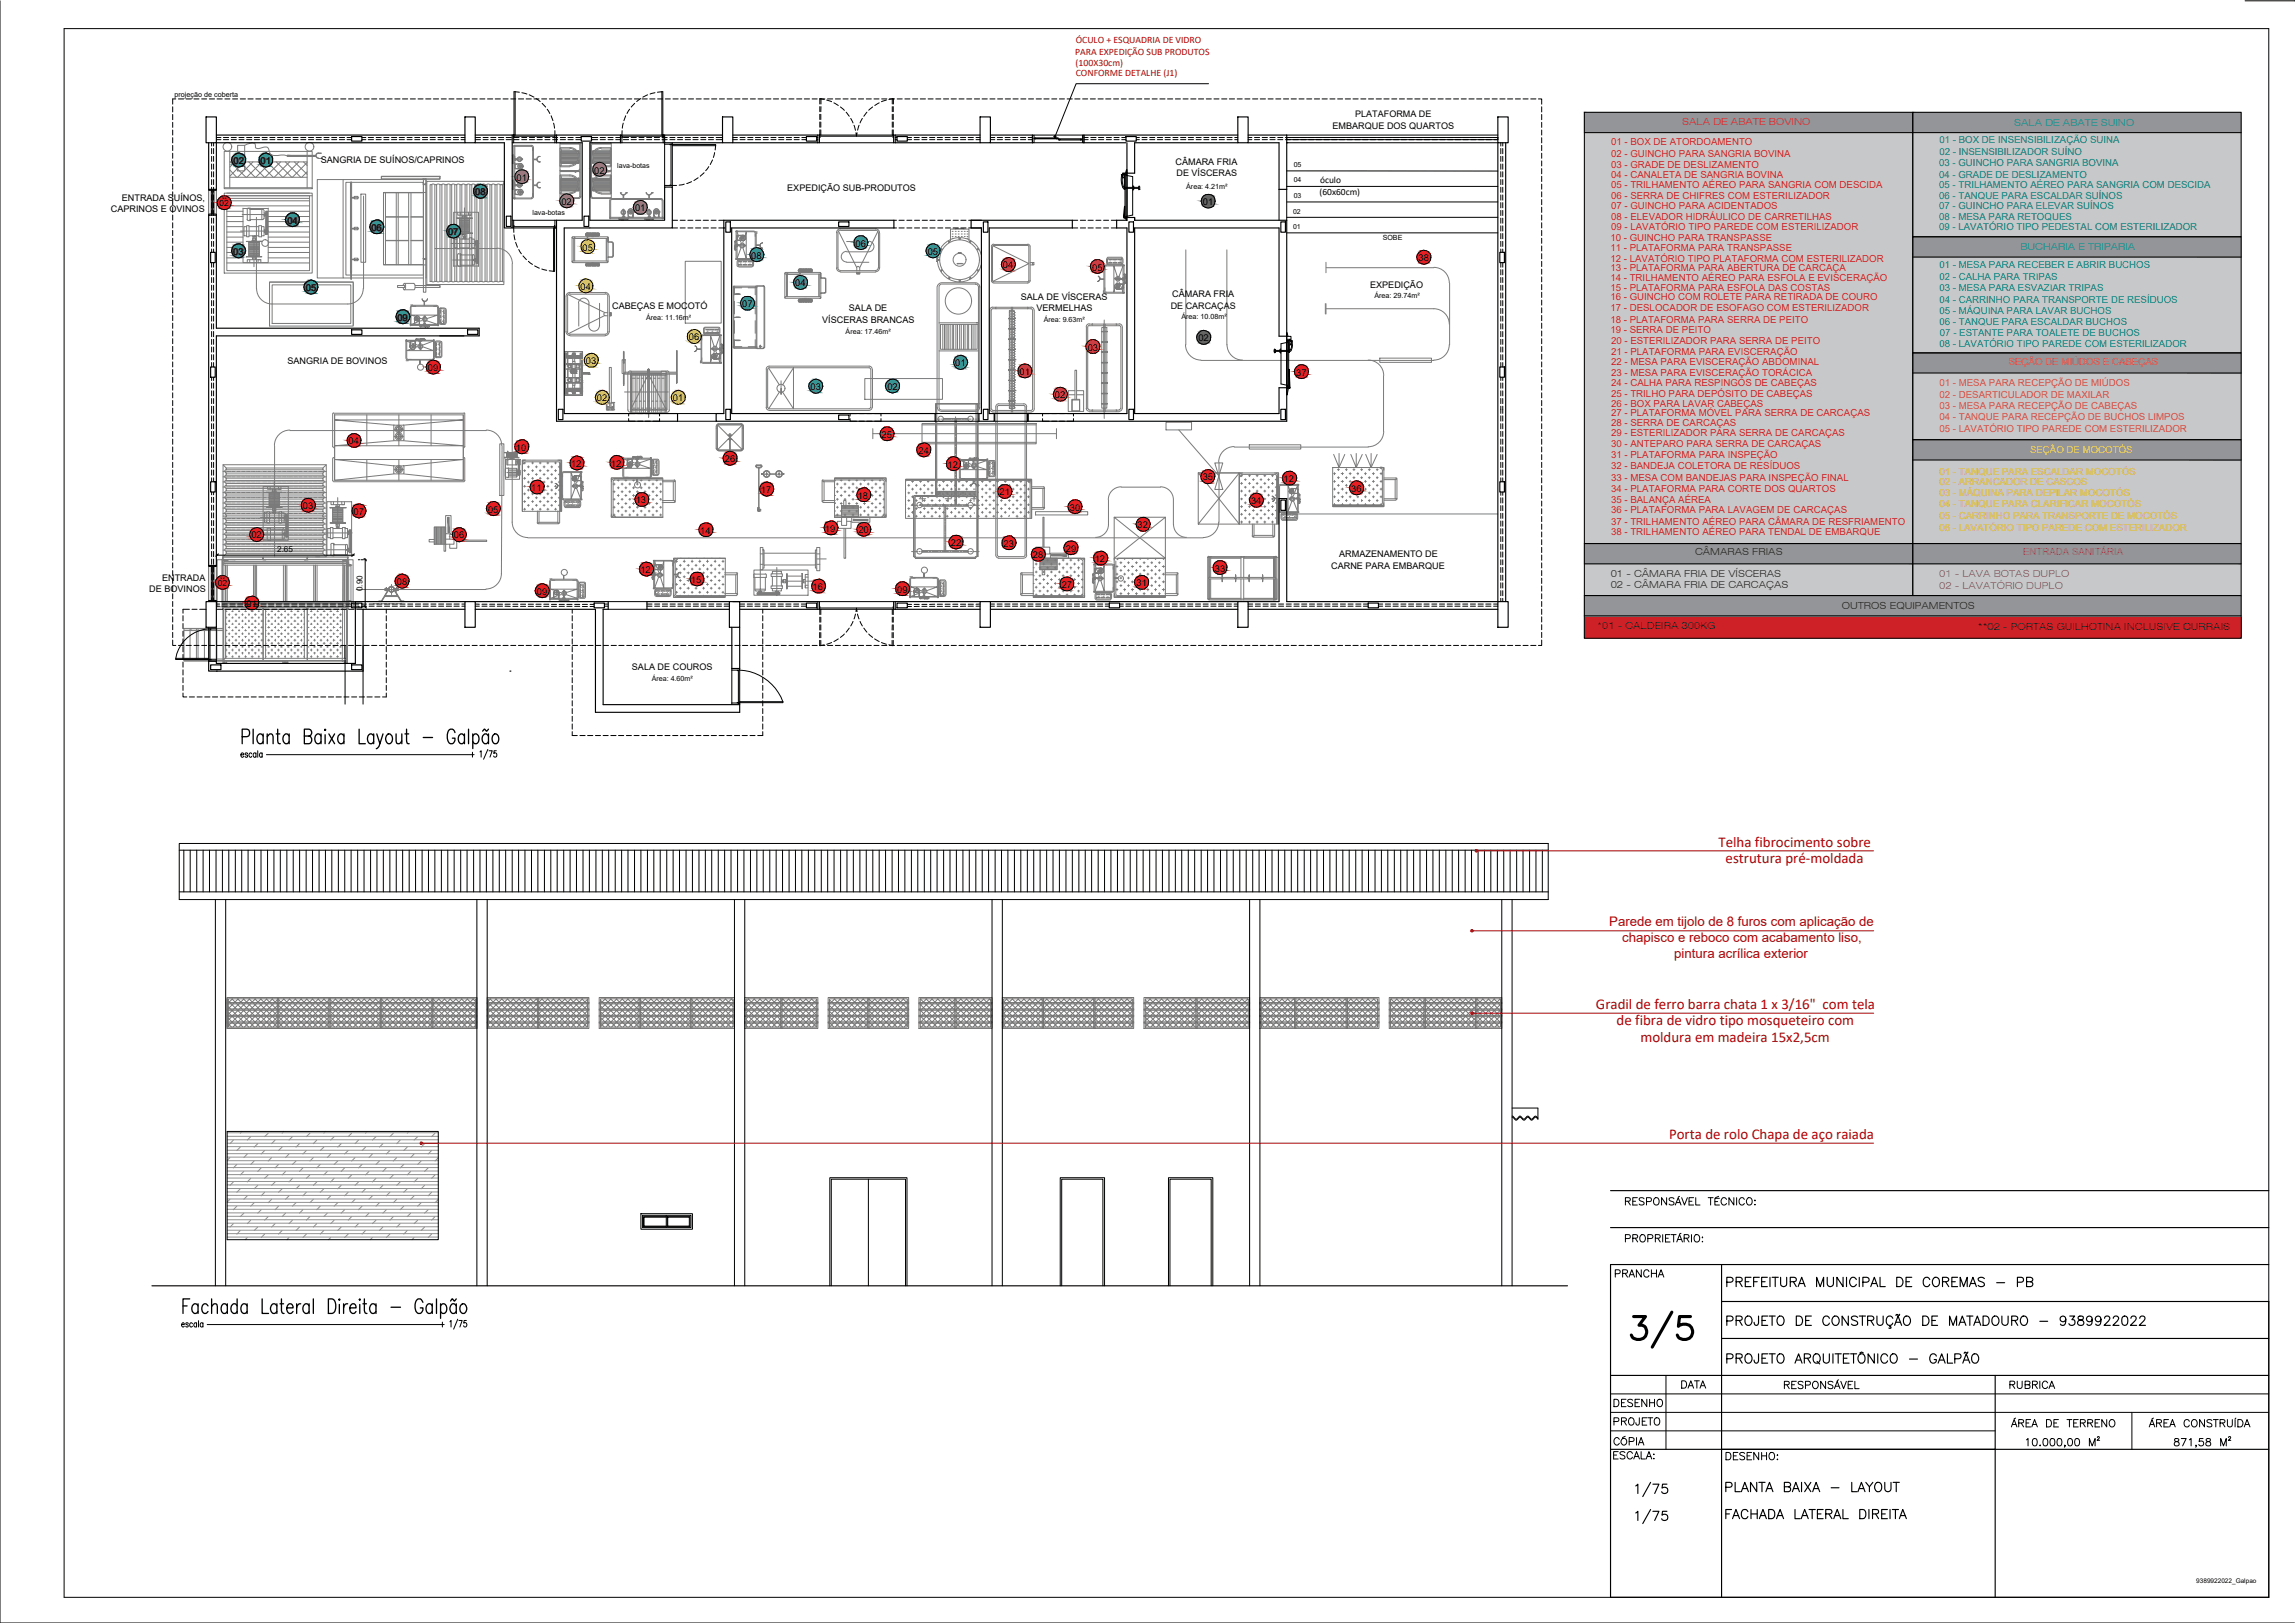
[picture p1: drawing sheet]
<svg xmlns="http://www.w3.org/2000/svg" width="594mm" height="420mm" viewBox="0 0 594 420" stroke-linecap="round" stroke-linejoin="round" font-family="sans-serif">
<defs><g id="words">
<text font-size="14.1" x="421.2" y="350">3/5</text>
<g font-size="5.7">
<text x="445.9" y="334.4">PREFEITURA MUNICIPAL DE COREMAS - PB</text>
<text x="445.6" y="387.3">PLANTA BAIXA - LAYOUT</text>
<text x="445.6" y="394.4">FACHADA LATERAL DIREITA</text>
</g>
<g font-size="5.3">
<text x="417" y="332">PRANCHA</text>
<text x="416.6" y="365.5">DESENHO</text>
<text x="445.6" y="379.2">DESENHO:</text>
</g>
<g font-size="4.9">
<text x="433.9" y="360.5">DATA</text>
<text x="518.9" y="360.5">RUBRICA</text>
<text x="416.6" y="370.1">PROJETO</text>
<text x="416.6" y="378.9">ESCALA:</text>
</g>
<g font-size="3.9" fill="#ad0000">
<text x="444.8" y="219.2">Telha fibrocimento sobre</text>
<text x="446.7" y="223.5">estrutura pré-moldada</text>
<text x="413.1" y="261.2">Gradil de ferro barra chata 1 x 3/16&quot; com tela</text>
<text x="418.5" y="265.4">de fibra de vidro tipo mosqueteiro com</text>
<text x="424.6" y="269.7">moldura em madeira 15x2,5cm</text>
<text x="432.1" y="294.9">Porta de rolo Chapa de aço raiada</text>
</g>
<g font-size="3.4" fill="#ad0000">
<text x="416.6" y="239.8">Parede em tijolo de 8 furos com aplicação de</text>
<text x="419.9" y="243.8">chapisco e reboco com acabamento liso,</text>
<text x="433.4" y="247.9">pintura acrílica exterior</text>
</g>
<g font-size="2.5" fill="#c70000">
<text x="278.5" y="11.1">ÓCULO + ESQUADRIA DE VIDRO</text>
<text x="278.3" y="14.1">PARA EXPEDIÇÃO SUB PRODUTOS</text>
<text x="278.4" y="17">(100X30cm)</text>
<text x="278.5" y="19.8">CONFORME DETALHE (J1)</text>
</g>
<g font-size="2.5" fill="#cd2027">
<text x="435.5" y="32.3">SALA DE ABATE BOVINO</text>
<text x="417" y="37.6">01 - BOX DE ATORDOAMENTO</text>
<text x="417" y="40.6">02 - GUINCHO PARA SANGRIA BOVINA</text>
<text x="417" y="43.5">03 - GRADE DE DESLIZAMENTO</text>
<text x="417" y="46.1">04 - CANALETA DE SANGRIA BOVINA</text>
<text x="417" y="48.6">05 - TRILHAMENTO AÉREO PARA SANGRIA COM DESCIDA</text>
<text x="417" y="51.5">06 - SERRA DE CHIFRES COM ESTERILIZADOR</text>
<text x="417" y="54.1">07 - GUINCHO PARA ACIDENTADOS</text>
<text x="417" y="56.9">08 - ELEVADOR HIDRÁULICO DE CARRETILHAS</text>
<text x="417" y="59.6">09 - LAVATÓRIO TIPO PAREDE COM ESTERILIZADOR</text>
<text x="416.9" y="64.9">11 - PLATAFORMA PARA TRANSPASSE</text>
<text x="416.9" y="62.4">10 - GUINCHO PARA TRANSPASSE</text>
<text x="416.9" y="67.7">12 - LAVATÓRIO TIPO PLATAFORMA COM ESTERILIZADOR</text>
<text x="416.9" y="70.1">13 - PLATAFORMA PARA ABERTURA DE CARCAÇA</text>
<text x="416.9" y="75.2">15 - PLATAFORMA PARA ESFOLA DAS COSTAS</text>
<text x="416.9" y="72.6">14 - TRILHAMENTO AÉREO PARA ESFOLA E EVISCERAÇÃO</text>
<text x="416.9" y="77.8">16 - GUINCHO COM ROLETE PARA RETIRADA DE COURO</text>
<text x="416.9" y="80.5">17 - DESLOCADOR DE ESOFAGO COM ESTERILIZADOR</text>
<text x="416.9" y="83.5">18 - PLATAFORMA PARA SERRA DE PEITO</text>
<text x="416.9" y="86.2">19 - SERRA DE PEITO</text>
<text x="417" y="89.1">20 - ESTERILIZADOR PARA SERRA DE PEITO</text>
<text x="417" y="91.8">21 - PLATAFORMA PARA EVISCERAÇÃO</text>
<text x="417" y="94.5">22 - MESA PARA EVISCERAÇÃO ABDOMINAL</text>
<text x="417" y="97.5">23 - MESA PARA EVISCERAÇÃO TORÁCICA</text>
<text x="417" y="100">24 - CALHA PARA RESPINGOS DE CABEÇAS</text>
<text x="417" y="102.8">25 - TRILHO PARA DEPÓSITO DE CABEÇAS</text>
<text x="417" y="105.2">26 - BOX PARA LAVAR CABEÇAS</text>
<text x="417" y="107.7">27 - PLATAFORMA MÓVEL PARA SERRA DE CARCAÇAS</text>
<text x="417" y="110.3">28 - SERRA DE CARCAÇAS</text>
<text x="417" y="112.9">29 - ESTERILIZADOR PARA SERRA DE CARCAÇAS</text>
<text x="417" y="115.7">30 - ANTEPARO PARA SERRA DE CARCAÇAS</text>
<text x="417" y="118.5">31 - PLATAFORMA PARA INSPEÇÃO</text>
<text x="417" y="124.5">33 - MESA COM BANDEJAS PARA INSPEÇÃO FINAL</text>
<text x="417" y="121.5">32 - BANDEJA COLETORA DE RESÍDUOS</text>
<text x="417" y="127.3">34 - PLATAFORMA PARA CORTE DOS QUARTOS</text>
<text x="417" y="130.2">35 - BALANÇA AÉREA</text>
<text x="417" y="132.9">36 - PLATAFORMA PARA LAVAGEM DE CARCAÇAS</text>
<text x="417" y="135.8">37 - TRILHAMENTO AÉREO PARA CÂMARA DE RESFRIAMENTO</text>
<text x="417" y="138.5">38 - TRILHAMENTO AÉREO PARA TENDAL DE EMBARQUE</text>
</g>
<g font-size="2.5" fill="#139b48">
<text x="521.4" y="32.6">SALA DE ABATE SUINO</text>
<text x="502" y="37">01 - BOX DE INSENSIBILIZAÇÃO SUINA</text>
<text x="502" y="40">02 - INSENSIBILIZADOR SUÍNO</text>
<text x="501.9" y="43">03 - GUINCHO PARA SANGRIA BOVINA</text>
<text x="501.9" y="46">04 - GRADE DE DESLIZAMENTO</text>
<text x="501.9" y="48.6">05 - TRILHAMENTO AÉREO PARA SANGRIA COM DESCIDA</text>
<text x="501.9" y="51.6">06 - TANQUE PARA ESCALDAR SUÍNOS</text>
<text x="501.9" y="54.1">07 - GUINCHO PARA ELEVAR SUÍNOS</text>
<text x="501.9" y="57">08 - MESA PARA RETOQUES</text>
<text x="501.9" y="59.6">09 - LAVATÓRIO TIPO PEDESTAL COM ESTERILIZADOR</text>
</g>
<g font-size="2.5" fill="#006ddd">
<text x="523" y="64.8">BUCHARIA E TRIPARIA</text>
<text x="502" y="69.5">01 - MESA PARA RECEBER E ABRIR BUCHOS</text>
<text x="502" y="72.4">02 - CALHA PARA TRIPAS</text>
<text x="502" y="75.4">03 - MESA PARA ESVAZIAR TRIPAS</text>
<text x="502" y="78.4">04 - CARRINHO PARA TRANSPORTE DE RESÍDUOS</text>
<text x="502" y="81.3">05 - MÁQUINA PARA LAVAR BUCHOS</text>
<text x="502" y="84.2">06 - TANQUE PARA ESCALDAR BUCHOS</text>
<text x="502" y="89.7">08 - LAVATÓRIO TIPO PAREDE COM ESTERILIZADOR</text>
<text x="502.2" y="87">07 - ESTANTE PARA TOALETE DE BUCHOS</text>
</g>
<g font-size="2.5" fill="#f26722">
<text x="520" y="94.6">SEÇÃO DE MIÚDOS E CABEÇAS</text>
<text x="502" y="99.9">01 - MESA PARA RECEPÇÃO DE MIÚDOS</text>
<text x="502" y="105.9">03 - MESA PARA RECEPÇÃO DE CABEÇAS</text>
<text x="502" y="103">02 - DESARTICULADOR DE MAXILAR</text>
<text x="502" y="108.8">04 - TANQUE PARA RECEPÇÃO DE BUCHOS LIMPOS</text>
<text x="502" y="111.9">05 - LAVATÓRIO TIPO PAREDE COM ESTERILIZADOR</text>
</g>
<g font-size="2.5" fill="#e7c208">
<text x="525.5" y="117.2">SEÇÃO DE MOCOTÓS</text>
<text x="502" y="122.9">01 - TANQUE PARA ESCALDAR MOCOTÓS</text>
<text x="502" y="125.6">02 - ARRANCADOR DE CASCOS</text>
<text x="502" y="131.4">04 - TANQUE PARA CLARIFICAR MOCOTÓS</text>
<text x="502" y="128.5">03 - MÁQUINA PARA DEPILAR MOCOTÓS</text>
<text x="502" y="137.4">06 - LAVATÓRIO TIPO PAREDE COM ESTERILIZADOR</text>
<text x="502" y="134.2">05 - CARRINHO PARA TRANSPORTE DE MOCOTÓS</text>
</g>
<g font-size="2.5" fill="#242424">
<text x="438.8" y="143.8">CÂMARAS FRIAS</text>
<text x="416.9" y="149.4">01 - CÂMARA FRIA DE VÍSCERAS</text>
<text x="416.9" y="152.3">02 - CÂMARA FRIA DE CARCAÇAS</text>
<text x="476.8" y="157.6">OUTROS EQUIPAMENTOS</text>
<text x="413.5" y="162.9">*01 - CALDEIRA 300KG</text>
<text x="512" y="163.1">**02 - PORTAS GUILHOTINA INCLUSIVE CURRAIS</text>
</g>
<g font-size="2.5" fill="#93278f">
<text x="523.7" y="143.8">ENTRADA SANITÁRIA</text>
<text x="501.9" y="149.4">01 - LAVA BOTAS DUPLO</text>
<text x="501.9" y="152.4">02 - LAVATÓRIO DUPLO</text>
</g>
<g font-size="2.4">
<text x="344.9" y="33.3">EMBARQUE DOS QUARTOS</text>
<text x="60.5" y="42.4">02</text>
<text x="67.4" y="42.4">01</text>
<text x="83" y="42.2">SANGRIA DE SUÍNOS/CAPRINOS</text>
<text x="133.7" y="46.8">01</text>
<text x="153.8" y="44.9">02</text>
<text x="304.3" y="42.8">CÂMARA FRIA</text>
<text x="341.7" y="47.4">óculo</text>
<text x="31.5" y="52">ENTRADA SUÍNOS,</text>
<text x="123" y="50.5">08</text>
<text x="145.3" y="53">02</text>
<text x="203.8" y="49.3">EXPEDIÇÃO SUB-PRODUTOS</text>
<text x="311.4" y="53.1">01</text>
<text x="341.6" y="50.4">(60x60cm)</text>
<text x="28.7" y="54.9">CAPRINOS E OVINOS</text>
<text x="74.4" y="57.9">04</text>
<text x="96.1" y="59.7">06</text>
<text x="164.4" y="54.7">01</text>
<text x="60.4" y="65.9">03</text>
<text x="116" y="60.9">07</text>
<text x="150.8" y="64.9">05</text>
<text x="221.4" y="63.9">06</text>
<text x="240.2" y="66">05</text>
<text x="194.5" y="67">08</text>
<text x="259.6" y="69.5">04</text>
<text x="282.7" y="70.1">05</text>
<text x="367.2" y="67.6">38</text>
<text x="79.2" y="75.3">05</text>
<text x="150.3" y="75.1">04</text>
<text x="205.9" y="74.2">04</text>
<text x="264.2" y="77.8">SALA DE VÍSCERAS</text>
<text x="303.4" y="76.9">CÂMARA FRIA</text>
<text x="354.7" y="74.5">EXPEDIÇÃO</text>
<text x="102.9" y="83">09</text>
<text x="158.5" y="80.1">CABEÇAS E MOCOTÓ</text>
<text x="192.1" y="79.5">07</text>
<text x="212.9" y="83.7">VÍSCERAS BRANCAS</text>
<text x="219.8" y="80.5">SALA DE</text>
<text x="268.3" y="80.6">VERMELHAS</text>
<text x="178.3" y="88.1">06</text>
<text x="310.2" y="88.4">02</text>
<text x="74.4" y="94.3">SANGRIA DE BOVINOS</text>
<text x="151.7" y="94.3">03</text>
<text x="247.3" y="94.8">01</text>
<text x="281.6" y="90.8">03</text>
<text x="110.8" y="96.1">09</text>
<text x="209.8" y="101">03</text>
<text x="229.7" y="101">02</text>
<text x="263.9" y="97.1">01</text>
<text x="335.5" y="97.3">37</text>
<text x="154.5" y="103.9">02</text>
<text x="174.2" y="103.9">01</text>
<text x="273" y="103.1">02</text>
<text x="228.2" y="113.3">25</text>
<text x="90.2" y="115.1">04</text>
<text x="133.6" y="116.6">10</text>
<text x="187.7" y="119.7">26</text>
<text x="237.8" y="117.5">24</text>
<text x="147.8" y="120.9">12</text>
<text x="158.1" y="120.8">12</text>
<text x="245.3" y="121.1">12</text>
<text x="311.3" y="124.4">35</text>
<text x="332.2" y="124.8">12</text>
<text x="78.4" y="131.9">03</text>
<text x="137.5" y="127.1">11</text>
<text x="164.5" y="130.3">13</text>
<text x="197" y="127.6">17</text>
<text x="222" y="129.1">18</text>
<text x="258.7" y="128.3">21</text>
<text x="323.8" y="130.5">34</text>
<text x="349.8" y="127.4">36</text>
<text x="91.5" y="133.3">07</text>
<text x="126.3" y="132.7">05</text>
<text x="213.5" y="137.7">19</text>
<text x="276.9" y="132.2">30</text>
<text x="294.5" y="136.8">32</text>
<text x="65.1" y="139.4">02</text>
<text x="117.5" y="139.4">06</text>
<text x="181.2" y="138.2">14</text>
<text x="222.2" y="138.1">20</text>
<text x="246.1" y="141.4">22</text>
<text x="259.8" y="141.6">23</text>
<text x="275.9" y="142.9">29</text>
<text x="165.8" y="148.4">12</text>
<text x="267.4" y="144.5">28</text>
<text x="283.4" y="145.5">12</text>
<text x="314.5" y="148">33</text>
<text x="344.6" y="147.2">CARNE PARA EMBARQUE</text>
<text x="346.6" y="144.3">ARMAZENAMENTO DE</text>
<text x="38.7" y="153.2">DE BOVINOS</text>
<text x="42" y="150.4">ENTRADA</text>
<text x="102.7" y="151.4">08</text>
<text x="139" y="154">09</text>
<text x="178.8" y="151">15</text>
<text x="210.3" y="152.8">16</text>
<text x="232.2" y="153.4">09</text>
<text x="274.8" y="152.2">27</text>
<text x="294.2" y="151.8">31</text>
<text x="63.8" y="157.1">01</text>
<text x="163.6" y="173.6">SALA DE COUROS</text>
</g>
<g font-size="2.3">
<text x="350.8" y="30.4">PLATAFORMA DE</text>
<text x="304.5" y="45.6">DE VÍSCERAS</text>
<text x="303.1" y="80.1">DE CARCAÇAS</text>
</g>
<g font-size="2.2">
<text x="56.8" y="53.4">02</text>
<text x="56.3" y="151.8">02</text>
</g>
<g font-size="2.1">
<text x="71.8" y="143">2.65</text>
<text x="93.9" y="153" transform="rotate(-90 93.9 153)">0.90</text>
</g>
<g font-size="1.9">
<text x="45.2" y="25">projeção de coberta</text>
<text x="307" y="48.9">Área: 4.21m²</text>
<text x="355.8" y="77">Área: 29.74m²</text>
<text x="305.8" y="82.6">Área: 10.08m²</text>
</g>
<g font-size="1.8">
<text x="159.8" y="43.5">lava-botas</text>
<text x="334.9" y="47.2">04</text>
<text x="334.9" y="43.2">05</text>
<text x="334.9" y="51.2">03</text>
<text x="137.8" y="55.7">lava-botas</text>
<text x="334.7" y="59.2">01</text>
<text x="334.7" y="55.3">02</text>
<text x="357.9" y="62.1">SOBE</text>
<text x="167.3" y="82.8">Área: 11.16m²</text>
<text x="270.2" y="83.4">Área: 9.63m²</text>
<text x="218.9" y="86.5">Área: 17.46m²</text>
<text x="168.7" y="176.3">Área: 4.60m²</text>
</g>
<g font-size="1.7">
<text x="57.5" y="52.3">**</text>
<text x="57" y="150.6">**</text>
<text x="568.5" y="409.9">9389922022_Galpao</text>
</g>
</g></defs>
<!-- layer: PDF_EQUIPAMENTOS -->
<g fill="none" stroke="#7a7a7a" stroke-width=".26">
<path d="M61.5 37.6h1.8v6.6h-1.8zM63.3 37.6a3.5 3.5 0 0 1 2.7-.5l.2 1.2a1.89 1.89 0 0 0 1.9-.2 1.05 1.05 0 0 1 1.4 .4 1.64 1.64 0 0 0 1.1 1.7l11.1 .1M82.4 39.7a.61 .61 0 0 0-.6 .6 .61 .61 0 0 0 .6 .6M82.5 39.7l.7-.1h-.8a.7 .7 0 0 0-.7 .7 .7 .7 0 0 0 .7 .7M66.4 56.3v18.5M83.2 41h-.7h.7M83.2 41h.1M94.1 50.8v24M110.5 46.9h19.9v26.8h-19.9zM217.1 59.9l4.7 9.4v.8M217.6 59.6a.7 .7 0 0 0-.7 .7M217.6 59.2a1.04 1.04 0 0 0-1.1 1.1"/>
<path d="M217.6 59.6h9.1M217.6 59.3h9.1M226.6 59.6a.7 .7 0 0 1 .7 .7M226.6 59.2a1.04 1.04 0 0 1 1.1 1.1M227.2 59.9l-4.7 9.4v.8M66.4 74.7a4 4 0 0 0 4 4M94 74.7a4 4 0 0 1-4 4h-19.6M112.6 64.3h16.1M128.6 64.3a4 4 0 0 1 4 4M132.6 68.3v66.9M146.5 76.7a1.04 1.04 0 0 1 1.1-1h9.1a.95 .95 0 0 1 1 1M146.5 76.8v9.1"/>
<path d="M146.9 76.8v9.1M147.2 76.3l9.4 4.6h.7M147.6 76a.7 .7 0 0 0-.7 .7M147.6 76.2h9.1M149.7 78.4a1.38 1.38 0 0 1 1.4-1.2 1.38 1.38 0 0 1 1.4 1.2M149.8 78.5v5.9M152.4 78.5v5.9M155.2 78.5v5.9M156.7 76a.7 .7 0 0 1 .7 .7M157.3 76.8v9.1M157.7 76.8v9.1M177.4 67.6h9.3v16.1h-9.3z"/>
<path d="M216.5 69.3a1.04 1.04 0 0 0 1.1 1.1M216.6 60.3v9.1M216.9 69.3a.7 .7 0 0 0 .7 .7M216.9 60.3v9.1M217.6 70.1h9.1M217.6 70.4h9.1M219.1 65.1a1.38 1.38 0 0 0-1.3 1.3 1.38 1.38 0 0 0 1.3 1.4M219.2 62.5h5.7M219.2 67.9h5.7M221.7 69.3l.4-.3 .4 .3M221.8 70.4v.6h.7v-.6M221.8 70.6h.7h-.7"/>
<path d="M221.8 70.9h.7M221.8 70.8h.7M221.8 70.7h.7M221.8 70.5h.7M224.9 62.4a1.38 1.38 0 0 1 1.3 1.4 1.38 1.38 0 0 1-1.2 1.4h-5.8M227.3 69.3a.7 .7 0 0 1-.7 .7M227.4 60.3v9.1M227.7 69.3a1.04 1.04 0 0 1-1.1 1.1M227.7 60.3v9.1M257.9 79.5l-.2 .2 .2 .2M261.8 79.5v27.2M262.1 79.5v27.2"/>
<path d="M266 79.5l.1 .2-.1 .2M307 64.7v24.6M317.6 64.7v24.6M343.1 78.6v2.7M343.2 67.9v2.7M343.2 78.6v2.7M343.3 79.9h27.9M343.3 69.3h27.9M371.2 79.9a4 4 0 0 1 4 4M371.2 69.2a4 4 0 0 1 4 4M375.2 73.3v16M146.5 85.8a1.04 1.04 0 0 0 1.1 1.1"/>
<path d="M146.9 85.8a.7 .7 0 0 0 .7 .7h9.1a.7 .7 0 0 0 .7-.7M147.6 87h9.1M152.4 84.3a1.38 1.38 0 0 0 1.4 1.4 1.38 1.38 0 0 0 1.4-1.4M156.6 81.7h.7M156.6 80.9l-.3 .4 .3 .4-9.4 4.7M157.7 85.8a1.04 1.04 0 0 1-1 1.1M157.7 80.9h.5v.8h-.5M157.8 80.9v.8M157.9 81.7v-.8v.8M158 80.9v.8M158.1 80.9v.8M158.2 80.9v.8"/>
<path d="M256.2 80.3a.78 .78 0 0 1 .8-.8h9.9a.71 .71 0 0 1 .8 .8M256.2 80.3v25.5M256.6 80.3v25.5M256.6 80.3l.4-.4h9.9l.4 .4M261.1 82.4l1.7 .1zM261.1 85l1.7 .1zM261.1 87.8l1.7 .1zM261.1 90.4l1.7 .1zM261.1 93.1h.1M261.1 93.1h1.7zM261.1 95.8h1.7zM261.1 98.4l1.7 .1z"/>
<path d="M261.3 80.4h1.3v25.3h-1.3zM261.3 99.7h.2M261.3 99h.2M261.3 98.3h.2M261.3 97.6h.2M261.3 96.9h.2M261.3 96.3h.2M261.3 95.6h.2M261.3 95h.2M261.3 94.3h.2M261.3 93.6h.2M261.3 93h.2"/>
<path d="M261.3 92.3h.2M261.3 91.7h.2M261.3 91h.2M261.3 90.3h.2M261.3 89.6h.2M261.3 88.9h.2M261.3 88.3h.2M261.3 87.6h.2M261.3 87h.2M261.3 86.3h.2M261.3 85.6h.2M261.3 85h.2"/>
<path d="M261.3 84.3h.2M261.3 83.7h.2M261.3 83h.2M261.3 82.3h.2M261.3 81.6h.2M261.3 80.9h.2M261.4 80.9v.1M261.4 81.5v.2M261.4 82.2v.1M261.4 82.9v.2M261.4 83.6v.1M261.4 84.2v.2"/>
<path d="M261.4 84.9v.1M261.4 85.6v.1M261.4 86.2v.2M261.4 86.9v.1M261.4 87.5v.2M261.4 88.2v.1M261.4 88.9v.1M261.4 89.5v.2M261.4 90.2v.1M261.4 90.9v.2M261.4 91.6v.1M261.4 92.2v.2"/>
<path d="M261.4 92.9v.1M261.4 93.6v.1M261.4 94.2v.2M261.4 94.9v.1M261.4 95.5v.2M261.4 96.2v.2M261.4 96.9v.1M261.4 97.5v.2M261.4 98.2v.1M261.4 98.9v.2M261.4 99.6v.1M261.6 100h.2"/>
<path d="M261.6 99.3h.2M261.6 98.7h.2M261.6 97.9h.2M261.6 97.3h.2M261.6 96.6h.2M261.6 95.9h.2M261.6 95.3h.2M261.6 94.6h.2M261.6 94h.2M261.6 93.3h.2M261.6 92.6h.2M261.6 92h.2"/>
<path d="M261.6 91.3h.2M261.6 90.7h.2M261.6 89.9h.2M261.6 89.3h.2M261.6 88.6h.2M261.6 87.9h.2M261.6 87.3h.2M261.6 86.6h.2M261.6 86h.2M261.6 85.3h.2M261.6 84.7h.2M261.6 84h.2"/>
<path d="M261.6 83.3h.2M261.6 82.6h.2M261.6 81.9h.2M261.6 81.3h.2M261.6 80.6h.2M261.7 80.5v.2M261.7 81.2v.2M261.7 81.8v.2M261.7 82.5v.2M261.7 83.2v.2M261.7 83.9v.2M261.7 84.6v.1"/>
<path d="M261.7 85.2v.2M261.7 85.9v.2M261.7 86.5v.2M261.7 87.2v.2M261.7 87.9v.1M261.7 88.5v.2M261.7 89.2v.2M261.7 89.8v.2M261.7 90.5v.3M261.7 91.2v.2M261.7 91.9v.2M261.7 92.6v.1"/>
<path d="M261.7 93.2v.2M261.7 93.9v.2M261.7 94.5v.2M261.7 95.2v.2M261.7 95.8v.2M261.7 96.5v.2M261.7 97.2v.2M261.7 97.8v.2M261.7 98.6v.2M261.7 99.2v.2M261.7 99.9v.2M262.3 100h.1"/>
<path d="M262.3 99.3h.1M262.3 98.7h.1M262.3 97.9h.1M262.3 97.3h.1M262.3 96.6h.1M262.3 95.9h.1M262.3 95.3h.1M262.3 94.6h.1M262.3 94h.1M262.3 93.3h.1M262.3 92.6h.1M262.3 92h.1"/>
<path d="M262.3 91.3h.1M262.3 90.7h.1M262.3 89.9h.1M262.3 89.3h.1M262.3 88.6h.1M262.3 87.9h.1M262.3 87.3h.1M262.3 86.6h.1M262.3 86h.1M262.3 85.3h.1M262.3 84.7h.1M262.3 84h.1"/>
<path d="M262.3 83.3h.1M262.3 82.6h.1M262.3 81.9h.1M262.3 81.3h.1M262.3 80.6h.1M262.3 80.5v.2M262.3 81.2v.2M262.3 81.8v.2M262.3 82.5v.2M262.3 83.2v.2M262.3 83.9v.2M262.3 84.6v.1"/>
<path d="M262.3 85.2v.2M262.3 85.9v.2M262.3 86.5v.2M262.3 87.2v.2M262.3 87.9v.1M262.3 88.5v.2M262.3 89.2v.2M262.3 89.8v.2M262.3 90.5v.3M262.3 91.2v.2M262.3 91.9v.2M262.3 92.6v.1"/>
<path d="M262.3 93.2v.2M262.3 93.9v.2M262.3 94.5v.2M262.3 95.2v.2M262.3 95.8v.2M262.3 96.5v.2M262.3 97.2v.2M262.3 97.8v.2M262.3 98.6v.2M262.3 99.2v.2M262.3 99.9v.2M262.6 99.7h.1"/>
<path d="M262.6 99h.1M262.6 98.3h.1M262.6 97.6h.1M262.6 96.9h.1M262.6 96.3h.1M262.6 95.6h.1M262.6 95h.1M262.6 94.3h.1M262.6 93.6h.1M262.6 93h.1M262.6 92.3h.1M262.6 91.7h.1"/>
<path d="M262.6 91h.1M262.6 90.3h.1M262.6 89.6h.1M262.6 88.9h.1M262.6 88.3h.1M262.6 87.6h.1M262.6 87h.1M262.6 86.3h.1M262.6 85.6h.1M262.6 85h.1M262.6 84.3h.1M262.6 83.7h.1"/>
<path d="M262.6 83h.1M262.6 82.3h.1M262.6 81.6h.1M262.6 80.9h.1M262.8 93.1h.1M267.3 80.3v25.5M267.7 80.3v25.5M306.9 89.2a4 4 0 0 0 4 4M310.9 93.3h22.3M317.6 89.2a4 4 0 0 0 4 4M333.5 93.3h37.7M354.2 93.2a4 4 0 0 1 4 4"/>
<path d="M357.2 92.7h13.3v1.1h-13.3zM358.1 97.3v14.4M375.2 89.2a4 4 0 0 1-4 4M71.1 115.4v28.8M75 111.3a4 4 0 0 0-4 4M75.1 111.5h50.8M86.1 107.1v8.6M86.1 118.7v5.8M86.1 115.6l.2 .2M86.3 118.4l-.2 .2M86.3 106.9l-.2 .2M86.4 115.9h.2"/>
<path d="M86.4 118.5h.2M86.4 107h33.7M86.6 115.4l15.4-1.3h2.4l15.5 1.3zM86.6 108.7h33.3l-15.5 1.4h-2.4zM86.6 107.4h33.3v16.9h-33.3zM86.6 119h33.3l-15.5 1.6h-2.4zM86.6 107.4v16.9l15.4-1.6h2.4l15.5 1.6v-16.9M95 107.4v8M95 119v5.3M101.9 113.9l.1 .1M101.9 110.2v3.7M102 110l-.1 .1"/>
<path d="M102 111.1h2.5M102 113h2.5M103.2 112.7l.1 .7zM103.2 110.8l.1 .7zM103.2 111.8v.6M103.3 107.4v8M103.3 119v5.3M104.4 110l.1 .1M104.5 113.9l-.1 .1M104.6 110.2v3.7M111.6 107.4v8M111.6 119v5.3"/>
<path d="M119.9 115.9h.2M119.9 118.5h.2M120.1 118.4l.2 .2M120.1 106.9l.2 .2M120.3 115.6l-.2 .2M120.3 107.1v8.6M120.3 118.7v5.8M125.9 111.3a4 4 0 0 1 4 4M130 115.4l-.2 33.1M130.6 117.1l3.6 .1h-3.6M130.6 118.4h3.6v.1h-3.6zM130.6 118.5h.1"/>
<path d="M131.2 118.4v-1.2v1.2M131.2 119h-.3v5.1h3.6l-.1-5M131.2 119h2.6v1.4h-2.6zM131.2 117.2v1.2M131.3 117.2v1.2M131.4 118.4v-1.6v2.4M131.4 119v1.4M131.6 118.4v-1.2v1.2M131.7 117.2v1.2M131.8 117.2v1.2M131.8 118.5h1.4M131.8 118.4v-1.2v1.2"/>
<path d="M132 117.2v1.2M132 119h1.1M132.1 117.2v1.2M132.1 118.9h.8M132.2 117.2v1.2M132.2 118.6v.2M132.3 118.4v-1.2v1.2M132.4 117.2v1.2M132.4 117.1l1.8 .1M132.6 117.2v1.2M132.7 118.4v-1.2v1.2M132.7 118.6v.2"/>
<path d="M132.8 117.2v1.2M132.9 117.2v1.2M133.1 117.2v1.2M133.2 118.4v-1.2v1.2M133.3 117.2v1.2M133.5 118.4v-1.2v1.2M133.5 119v1.4M133.6 117.2v1.2M133.7 117.2v1.2M133.8 117.2v1.2v-1.2M133.8 119h.9h-.2v1.4h.2v-1.4M133.8 119.7l.1-.5-.1 .8"/>
<path d="M133.9 119.8h.3M133.9 119.4h.3M134.1 119.4v.4M134.2 119h.1M134.2 118.5h.1M134.2 119.1h.1M135.2 119.7v-.6h10.2v13.2M135.6 119.8h.5M135.7 119.1h-.5v13.3v-12.3M135.8 119.6v.5M136.1 119.1a.65 .65 0 0 0-.7 .3 .65 .65 0 0 0 0 .7l.6-.6h8.5l.3 .1 .1 .3M137.6 119.8h.5"/>
<path d="M137.9 119.6v.5M139.6 119.8h.5M139.8 119.6v.5M141.6 119.8h.5M141.8 119.6v.5M143.6 119.8h.5M143.8 119.6v.5M144.4 119.1a.88 .88 0 0 1 .8 .8M144.8 119.1h.4M144.9 119.8v12.6M145.2 119.9v12.4v-12.4M145.4 119.1v13.3h-10.2"/>
<path d="M162.6 106.1l.1 .4 .5 .2M163.2 106l.1 .1M163.2 106.8h9.5M163.3 106.1h.1M163.3 105.7h.1M163.4 106h.4M163.4 103.8h.4M163.8 106.1h.6M163.8 105.7h.6M164.3 103.8h.6M164.4 106h.5M164.9 106.1h.6"/>
<path d="M164.9 105.7h.6M165.5 106h.5M165.5 103.8h.5M166 106.1h.5M166 105.7h.5M166.5 106h.5M166.5 103.8h.5M167 106.1h.6M167 105.7h.6M167.6 106h.5M167.6 103.8h.5M168.1 106.1h.6"/>
<path d="M168.1 105.7h.6M168.7 106h.5M168.7 103.8h.5M169.2 106.1h.6M169.2 105.7h.6M169.8 106h.5M169.8 103.8h.5M170.3 106.1h.6M170.3 105.7h.6M170.9 106h.4M170.9 103.8h.4M171.3 106.1h.6"/>
<path d="M171.3 105.7h.6M171.9 106h.5M171.9 103.8h.5M172.3 105.7h.3M172.4 106.1h.1M172.6 106l-.1 .1M173.3 106.1l-.2 .4-.4 .2M225.9 112.3h47.6M225.9 111v2.6M238.7 109.6h29.5v5.3h-29.5zM238.7 114.5h29.5M238.7 110h29.5"/>
<path d="M256.2 105.9a.78 .78 0 0 0 .8 .7M256.7 105.9l.3 .3M257 106.7h9.9M257 106.3h9.9M261.1 101.1h.1M261.1 101.1h1.7zM261.1 103.8h1.7M261.3 105.6h.2M261.3 104.9h.2M261.3 104.3h.2M261.3 103.6h.2M261.3 103h.2"/>
<path d="M261.3 102.3h.2M261.3 101.6h.2M261.3 101h.2M261.3 100.3h.2M261.4 100.2v.2M261.4 100.9v.1M261.4 101.6v.1M261.4 102.2v.2M261.4 102.9v.1M261.4 103.5v.2M261.4 104.2v.2M261.4 104.9v.1"/>
<path d="M261.4 105.5v.2M261.6 105.3h.2M261.6 104.6h.2M261.6 103.9h.2M261.6 103.3h.2M261.6 102.6h.2M261.6 102h.2M261.6 101.3h.2M261.6 100.6h.2M261.7 100.6v.1M261.7 101.2v.2M261.7 101.9v.2"/>
<path d="M261.7 102.5v.2M261.7 103.2v.2M261.7 103.8v.2M261.7 104.5v.2M261.7 105.2v.1M262.3 105.3h.1M262.3 104.6h.1M262.3 103.9h.1M262.3 103.3h.1M262.3 102.6h.1M262.3 102h.1M262.3 101.3h.1"/>
<path d="M262.3 100.6h.1M262.3 100.6v.1M262.3 101.2v.2M262.3 101.9v.2M262.3 102.5v.2M262.3 103.2v.2M262.3 103.8v.2M262.3 104.5v.2M262.3 105.2v.1M262.6 105.6h.1M262.6 104.9h.1M262.6 104.3h.1"/>
<path d="M262.6 103.6h.1M262.6 103h.1M262.6 102.3h.1M262.6 101.6h.1M262.6 101h.1M262.6 100.3h.1M262.8 101.1h.1M267.3 105.9l-.4 .3M267.7 105.9a.78 .78 0 0 1-.8 .7M273.5 111v2.6M276.5 102.2h1.8M277.5 103.4h2v3.1h-2z"/>
<path d="M277.5 103.5h1.9v2.8h-1.9zM278.3 101.1h-1.8v5.4h4v-5.4h-1.8M278.3 103.4v-7.6h.4v7.6M278.7 102.2h1.8M314.5 119.8h2l-2 6.9h2zM315.6 119.7v15.5M319.5 115.6a4 4 0 0 0-4 4M319.5 115.7h34.7M358.2 111.7a4 4 0 0 1-4 4M57.7 120.3h26.8v23.8h-26.8zM57.7 130.2h.4M57.7 124.8h.4"/>
<path d="M57.7 131.5h.4M57.7 133.6h.8M57.7 128.8h.4M57.7 120.3l.8 .9M57.7 139.7h.4M57.7 135.6h.4M57.7 138.3h.4M57.7 137h.4M57.7 134.2h.4M57.7 132.9h.4M57.7 127.5h.4M57.7 126.1h.4"/>
<path d="M57.7 123.4h.4M57.7 122h.4M58.3 130.2h.2M58.3 124.8h.2M58.3 131.5h.2M58.3 128.8h.2M58.3 139.7h.2M58.3 135.6h.2M58.3 138.3h.2M58.3 137h.2M58.3 134.2h.2M58.3 132.9h.2"/>
<path d="M58.3 127.5h.2M58.3 126.1h.2M58.3 123.4h.2M58.3 122h.2M58.5 139.3l-.3 .3 .3 .4M58.5 137.9l-.3 .3 .3 .4M58.5 136.6l-.3 .3 .3 .4M58.5 135.2l-.3 .4 .3 .3M58.5 133.8l-.3 .4 .3 .3M58.5 132.5l-.3 .4 .3 .3M58.5 131.1l-.3 .4 .3 .3M58.5 129.8l-.3 .4 .3 .3"/>
<path d="M58.5 128.4l-.3 .4 .3 .3M58.5 127.1l-.3 .3 .3 .4M58.5 125.6l-.3 .4 .3 .4M58.5 124.3l-.3 .4 .3 .4M58.5 123l-.3 .4 .3 .3M58.5 121.6l-.3 .4 .3 .3M58.5 138.7h25.1v.6h-25.1zM58.5 137.4h25.1v.6h-25.1zM58.5 132h25.1v.5h-25.1zM58.5 130.6h25.1v.5h-25.1zM58.5 129.2h25.1v.6h-25.1zM58.5 136h25.1v.6h-25.1z"/>
<path d="M58.5 134.7h25.1v.6h-25.1zM58.5 133.4h25.1v.5h-25.1zM58.5 127.9h25.1v.5h-25.1zM58.5 126.5h25.1v.6h-25.1zM58.5 125.2h25.1v.6h-25.1zM58.5 123.8h25.1v.6h-25.1zM58.5 122.5h25.1v.5h-25.1zM58.5 121.2h25.1v.4h-25.1zM58.6 130.2h.9M58.6 124.8h.9M58.6 131.5h.9M58.6 128.8h.9"/>
<path d="M58.6 139.7h.9M58.6 135.6h.9M58.6 138.3h.9M58.6 137h.9M58.6 134.2h.9M58.6 132.9h.9M58.6 127.5h.9M58.6 126.1h.9M58.6 123.4h.9M58.6 122h.9M59.6 130.2h.2M59.6 124.8h.2"/>
<path d="M59.6 131.5h.2M59.6 128.8h.2M59.6 139.7h.2M59.6 135.6h.2M59.6 138.3h.2M59.6 137h.2M59.6 134.2h.2M59.6 132.9h.2M59.6 127.5h.2M59.6 126.1h.2M59.6 123.4h.2M59.6 122h.2"/>
<path d="M59.9 130.2h1M59.9 124.8h1M59.9 131.5h1M59.9 128.8h1M59.9 139.7h1M59.9 135.6h1M59.9 138.3h1M59.9 137h1M59.9 134.2h1M59.9 132.9h1M59.9 127.5h1M59.9 126.1h1"/>
<path d="M59.9 123.4h1M59.9 122h1M61 130.2h.2M61 124.8h.2M61 131.5h.2M61 128.8h.2M61 139.7h.2M61 135.6h.2M61 138.3h.2M61 137h.2M61 134.2h.2M61 132.9h.2"/>
<path d="M61 127.5h.2M61 126.1h.2M61 123.4h.2M61 122h.2M61.3 130.2h.9M61.3 124.8h.9M61.3 131.5h.9M61.3 128.8h.9M61.3 139.7h.9M61.3 135.6h.9M61.3 138.3h.9M61.3 137h.9"/>
<path d="M61.3 134.2h.9M61.3 132.9h.9M61.3 127.5h.9M61.3 126.1h.9M61.3 123.4h.9M61.3 122h.9M62.4 130.2h.1M62.4 124.8h.1M62.4 131.5h.1M62.4 128.8h.1M62.4 139.7h.1M62.4 135.6h.1"/>
<path d="M62.4 138.3h.1M62.4 137h.1M62.4 134.2h.1M62.4 132.9h.1M62.4 127.5h.1M62.4 126.1h.1M62.4 123.4h.1M62.4 122h.1M62.7 130.2h.8M62.7 124.8h.8M62.7 131.5h.8M62.7 128.8h.8"/>
<path d="M62.7 139.7h.8M62.7 135.6h.8M62.7 138.3h.8M62.7 137h.8M62.7 134.2h.8M62.7 132.9h.8M62.7 127.5h.8M62.7 126.1h.8M62.7 123.4h.8M62.7 122h.8M63.7 130.2h.1M63.7 124.8h.1"/>
<path d="M63.7 131.5h.1M63.7 128.8h.1M63.7 139.7h.1M63.7 135.6h.1M63.7 138.3h.1M63.7 137h.1M63.7 134.2h.1M63.7 132.9h.1M63.7 127.5h.1M63.7 126.1h.1M63.7 123.4h.1M63.7 122h.1"/>
<path d="M64 130.2h.8M64 124.8h.8M64 131.5h.8M64 128.8h.8M64 139.7h.8M64 135.6h.8M64 138.3h.8M64 137h.8M64 134.2h.8M64 132.9h.8M64 127.5h.8M64 126.1h.8"/>
<path d="M64 123.4h.8M64 122h.8M65 130.2h.2M65 124.8h.2M65 131.5h.2M65 128.8h.2M65 135.6h.2M65 134.2h.2M65 132.9h.2M65 127.5h.2M65 126.1h.2M65 123.4h.2"/>
<path d="M65 122h.2M65.3 130.2h.8M65.3 124.8h.8M65.3 131.5h.8M65.3 128.8h.8M65.3 135.6h.8M65.3 134.2h.8M65.3 132.9h.8M65.3 127.5h.8M65.3 126.1h.8M65.3 123.4h.8M65.3 122h.8"/>
<path d="M66.3 130.2h.2M66.3 124.8h.2M66.3 131.5h.2M66.3 128.8h.2M66.3 135.6h.2M66.3 134.2h.2M66.3 132.9h.2M66.3 127.5h.2M66.3 126.1h.2M66.3 123.4h.2M66.3 122h.2M66.6 130.2h.8"/>
<path d="M66.6 124.8h.8M66.6 131.5h.8M66.6 128.8h.8M66.6 135.6h.8M66.6 134.2h.8M66.6 132.9h.8M66.6 127.5h.8M66.6 126.1h.8M66.6 123.4h.8M66.6 122h.8M67.4 134h7.3h-1.1M67.7 130.2h.2"/>
<path d="M67.7 124.8h.2M67.7 131.5h.2M67.7 128.8h.2M67.7 135.6h.2M67.7 134.2h.2M67.7 132.9h.2M67.7 127.5h.2M67.7 126.1h.2M67.7 123.4h.2M67.7 122h.2M68 130.2h.9M68 124.8h.9"/>
<path d="M68 131.5h.9M68 128.8h.9M68 139.7h.9M68 135.6h.9M68 138.3h.9M68 137h.9M68 134.2h.9M68 132.9h.9M68 127.5h.9M68 126.1h.9M68 123.4h.9M68 122h.9"/>
<path d="M68.5 132.8h.6v2.4h-.6zM68.6 138.3h5.8h-1.3h.5v-.4h.2v.8h-.2M69 127.4l4 .1zM69 130.2h.2M69 124.8h.2M69 131.5h.2M69 128.8h.2M69 139.7h.2M69 135.6h.2M69 138.3h.2M69 137h.2M69 134.2h.2"/>
<path d="M69 132.9h.2M69 127.5h.2M69 126.1h.2M69 123.4h.2M69 122h.2M69.1 132.8v-.3h.7v2.9h-.7v-.2M69.1 139.6l.3 .2M69.3 125.9v.8h1.3M69.3 130.2h.9M69.3 124.8h.9M69.3 131.5h.9M69.3 128.8h.9"/>
<path d="M69.3 139.7h.9M69.3 135.6h.9M69.3 138.3h.9M69.3 137h.9M69.3 134.2h.9M69.3 132.9h.9M69.3 127.5h.9M69.3 126.1h.9M69.3 123.4h.9M69.3 122h.9M69.4 136.7l-.3 .2M69.4 136.7h.6"/>
<path d="M69.4 139.9h.6M69.7 127.6h2.6M69.7 129.2h2.6M69.7 128.2h2.6M69.7 129.1h2.6M69.7 131h2.6M69.7 130.6h2.6M69.7 127.8h2.6M69.7 128.1h2.6M69.7 128.5h2.6M69.7 128.7h2.6M69.7 128.9h2.6"/>
<path d="M69.7 129.5h2.6M69.7 129.6h2.6M69.7 129.9h2.6M69.7 130h2.6M69.7 130.3h2.6M69.7 130.5h2.6M69.8 132.8h2.4M69.8 135.2h2.4M69.9 125.9v.8M70.3 131.4l.3 .2M70.4 130.2h.1M70.4 124.8h.1"/>
<path d="M70.4 131.5h.1M70.4 128.8h.1M70.4 139.7h.1M70.4 135.6h.1M70.4 138.3h.1M70.4 137h.1M70.4 134.2h.1M70.4 132.9h.1M70.4 127.5h.1M70.4 126.1h.1M70.4 123.4h.1M70.4 122h.1"/>
<path d="M70.6 131.7h.8v.5h-.8zM70.6 126.7h.8v.5h-.8zM70.6 127.1l-.3 .3M70.7 130.2h.8M70.7 124.8h.8M70.7 131.5h.8M70.7 128.8h.8M70.7 139.7h.8M70.7 135.6h.8M70.7 138.3h.8M70.7 137h.8M70.7 134.2h.8"/>
<path d="M70.7 132.9h.8M70.7 127.5h.8M70.7 126.1h.8M70.7 123.4h.8M70.7 122h.8M70.7 132.2v.4M71.2 132.2v.4h-.2M71.4 127.1l.2 .3M71.4 131.4l-2.4-.1h4l-1.3 .1-.3 .2M71.7 130.2h.1M71.7 124.8h.1M71.7 131.5h.1"/>
<path d="M71.7 128.8h.1M71.7 139.7h.1M71.7 135.6h.1M71.7 138.3h.1M71.7 137h.1M71.7 134.2h.1M71.7 132.9h.1M71.7 127.5h.1M71.7 126.1h.1M71.7 123.4h.1M71.7 122h.1M72 130.2h.8"/>
<path d="M72 124.8h.8M72 131.5h.8M72 128.8h.8M72 139.7h.8M72 135.6h.8M72 138.3h.8M72 137h.8M72 134.2h.8M72 132.9h.8M72 127.5h.8M72 126.1h.8M72 123.4h.8"/>
<path d="M72 122h.8M72.1 125.9v.8h.6M72.2 132.5h.7v2.9h-.7zM72.3 131.4h.7h-2v1.4h.4v-.2h-.8v.2M72.7 125.9v.8h-1.3M72.9 132.8h.7v2.4h-.7M73 130.2h.2M73 124.8h.2M73 131.5h.2M73 128.8h.2M73 139.7h.2M73 135.6h.2"/>
<path d="M73 138.3h.2M73 137h.2M73 134.2h.2M73 132.9h.2M73 127.5h.2M73 126.1h.2M73 123.4h.2M73 122h.2M73.3 136.9l.3 .2M73.3 130.2h.8M73.3 124.8h.8M73.3 131.5h.8"/>
<path d="M73.3 128.8h.8M73.3 139.7h.8M73.3 135.6h.8M73.3 138.3h.8M73.3 137h.8M73.3 134.2h.8M73.3 132.9h.8M73.3 127.5h.8M73.3 126.1h.8M73.3 123.4h.8M73.3 122h.8M73.6 139.3l-.3 .3"/>
<path d="M73.6 133.6h.2v.8h-.2M73.8 138v.3l.2-.2M73.8 138.5h.2M73.8 134.2h.2M73.8 133.8h.2M74.3 130.2h.2M74.3 124.8h.2M74.3 131.5h.2M74.3 128.8h.2M74.3 139.7h.2M74.3 135.6h.2M74.3 138.3h.2"/>
<path d="M74.3 137h.2M74.3 134.2h.2M74.3 132.9h.2M74.3 127.5h.2M74.3 126.1h.2M74.3 123.4h.2M74.3 122h.2M74.6 130.2h.9M74.6 124.8h.9M74.6 131.5h.9M74.6 128.8h.9M74.6 139.7h.9"/>
<path d="M74.6 135.6h.9M74.6 138.3h.9M74.6 137h.9M74.6 134.2h.9M74.6 132.9h.9M74.6 127.5h.9M74.6 126.1h.9M74.6 123.4h.9M74.6 122h.9M75.7 130.2h.2M75.7 124.8h.2M75.7 131.5h.2"/>
<path d="M75.7 128.8h.2M75.7 139.7h.2M75.7 135.6h.2M75.7 138.3h.2M75.7 137h.2M75.7 134.2h.2M75.7 132.9h.2M75.7 127.5h.2M75.7 126.1h.2M75.7 123.4h.2M75.7 122h.2M76 130.2h.8"/>
<path d="M76 124.8h.8M76 131.5h.8M76 128.8h.8M76 139.7h.8M76 135.6h.8M76 138.3h.8M76 137h.8M76 134.2h.8M76 132.9h.8M76 127.5h.8M76 126.1h.8M76 123.4h.8"/>
<path d="M76 122h.8M77 130.2h.2M77 124.8h.2M77 131.5h.2M77 128.8h.2M77 139.7h.2M77 135.6h.2M77 138.3h.2M77 137h.2M77 134.2h.2M77 132.9h.2M77 127.5h.2"/>
<path d="M77 126.1h.2M77 123.4h.2M77 122h.2M77.3 130.2h.9M77.3 124.8h.9M77.3 131.5h.9M77.3 128.8h.9M77.3 139.7h.9M77.3 135.6h.9M77.3 138.3h.9M77.3 137h.9M77.3 134.2h.9"/>
<path d="M77.3 132.9h.9M77.3 127.5h.9M77.3 126.1h.9M77.3 123.4h.9M77.3 122h.9M78.4 124.8h.1M78.4 128.8h.1M78.4 139.7h.1M78.4 135.6h.1M78.4 138.3h.1M78.4 137h.1M78.4 134.2h.1"/>
<path d="M78.4 132.9h.1M78.4 127.5h.1M78.4 126.1h.1M78.4 123.4h.1M78.4 122h.1M78.7 124.8h.8M78.7 128.8h.8M78.7 139.7h.8M78.7 135.6h.8M78.7 138.3h.8M78.7 137h.8M78.7 134.2h.8"/>
<path d="M78.7 132.9h.8M78.7 127.5h.8M78.7 126.1h.8M78.7 123.4h.8M78.7 122h.8M79.7 124.8h.1M79.7 128.8h.1M79.7 139.7h.1M79.7 135.6h.1M79.7 138.3h.1M79.7 137h.1M79.7 134.2h.1"/>
<path d="M79.7 132.9h.1M79.7 127.5h.1M79.7 126.1h.1M79.7 123.4h.1M79.7 122h.1M80 124.8h.8M80 128.8h.8M80 139.7h.8M80 135.6h.8M80 138.3h.8M80 137h.8M80 134.2h.8"/>
<path d="M80 132.9h.8M80 127.5h.8M80 126.1h.8M80 123.4h.8M80 122h.8M81 124.8h.2M81 128.8h.2M81 139.7h.2M81 135.6h.2M81 138.3h.2M81 137h.2M81 134.2h.2"/>
<path d="M81 132.9h.2M81 127.5h.2M81 126.1h.2M81 123.4h.2M81 122h.2M81.3 130.2h.8M81.3 124.8h.8M81.3 131.5h.8M81.3 128.8h.8M81.3 139.7h.8M81.3 135.6h.8M81.3 138.3h.8"/>
<path d="M81.3 137h.8M81.3 134.2h.8M81.3 132.9h.8M81.3 127.5h.8M81.3 126.1h.8M81.3 123.4h.8M81.3 122h.8M82.3 130.2h.2M82.3 124.8h.2M82.3 131.5h.2M82.3 128.8h.2M82.3 139.7h.2"/>
<path d="M82.3 135.6h.2M82.3 138.3h.2M82.3 137h.2M82.3 134.2h.2M82.3 132.9h.2M82.3 127.5h.2M82.3 126.1h.2M82.3 123.4h.2M82.3 122h.2M82.6 130.2h.9M82.6 124.8h.9M82.6 131.5h.9"/>
<path d="M82.6 128.8h.9M82.6 139.7h.9M82.6 135.6h.9M82.6 138.3h.9M82.6 137h.9M82.6 134.2h.9M82.6 132.9h.9M82.6 127.5h.9M82.6 126.1h.9M82.6 123.4h.9M82.6 122h.9M83.6 139.3l.3 .3-.3 .4"/>
<path d="M83.6 137.9l.3 .3-.3 .4M83.6 136.6l.3 .3-.3 .4M83.6 135.2l.3 .4-.3 .3M83.6 133.8l.3 .4-.3 .3M83.6 132.5l.3 .4-.3 .3M83.6 131.1l.3 .4-.3 .3M83.6 129.8l.3 .4-.3 .3M83.6 128.4l.3 .4-.3 .3M83.6 127.1l.3 .3-.3 .4M83.6 125.6l.3 .4-.3 .4M83.6 124.3l.3 .4-.3 .4M83.6 123l.3 .4-.3 .3"/>
<path d="M83.6 121.6l.3 .4-.3 .3M83.6 133.6h.9M83.7 130.2h.2M83.7 124.8h.2M83.7 131.5h.2M83.7 128.8h.2M83.7 139.7h.2M83.7 135.6h.2M83.7 138.3h.2M83.7 137h.2M83.7 134.2h.2M83.7 132.9h.2"/>
<path d="M83.7 127.5h.2M83.7 126.1h.2M83.7 123.4h.2M83.7 122h.2M84 130.2h.5M84 124.8h.5M84 131.5h.5M84 128.8h.5M84 139.7h.5M84 135.6h.5M84 138.3h.5M84 137h.5"/>
<path d="M84 134.2h.5M84 132.9h.5M84 127.5h.5M84 126.1h.5M84 123.4h.5M84 122h.5M84.5 120.3l-.9 .9M85.4 131.4h.1M86.1 131.4v3.9M86.1 135.3h2.6M86.1 124.4l.2 .2M86.2 136.8h2.4"/>
<path d="M86.4 124.7h33.7M86.7 135.3l.3 .3M87 135.6h.8v.6h-.8zM87 131l-.3 .3M87.2 136.2v.5M87.8 136.2v.5h-.4M87.8 135.4l-2.4-.1h4.1l-1.4 .1M88 135.3l-.2 .3M88.7 135.4h.8h-2.1v1.4h.4v-.1h-.8v.1M101.9 122.4l.1 .2M101.9 120.7v1.8M102 120.5l-.1 .1"/>
<path d="M102 121.6h2.5M103.2 121.2l.1 .9zM104.4 120.5l.1 .1M104.5 122.4l-.1 .2M104.6 120.7v1.8M112.4 136.4h3v4.5h-3zM112.4 139.7h-1.3v.6h1.3M112.6 136.4v4.5M113 136.4v4.5M113.2 136.4v4.5M113.5 136.4v4.5M113.7 136.4v4.5"/>
<path d="M114 136.4v4.5M114.3 136.4v4.5M114.6 136.4v4.5M114.9 136.4v4.5M115.1 136.4v4.5M115.3 136.4v4.5M115.4 139.6h2.1v1.3h-2.1v1.8h-.5v-1.8M115.4 133.5h1.4v4.7h-1.4zM116.1 133.9v3.9v-3.9M116.4 139.6v-1.3h1.8v3.6h-1.8v-1M118.2 139.8h7.8v.4h-7.8M120.3 124.4l-.2 .2"/>
<path d="M130.9 121.5v1.6M131.2 122.3h3.5M131.5 121.2h-.6l-.1 .3 .1 2 .6 .1M131.6 121.2h2.1v2.3h-2.1M131.6 122.4h2.1M131.6 121.7h2.1M131.6 121.9h2.1M131.6 122.8h2.1M131.6 123.1h2.1M131.6 121.2v2.4M132.6 135.1a4 4 0 0 0 4 4M133.6 121.2l.3 .3v1.6l-.3 .4"/>
<path d="M133.9 121.9h.2v.9h-.2M134.1 122.5h.1M134.2 122.3h-.1M134.2 123h.1M134.2 121.8h.1M134.2 120.4v-1.4v4v-1.2M134.2 120.4h.1M134.2 122.9h.1M134.3 120.4l.1 2.6zM134.3 120.4v-1.4l.1 1.4M134.3 121.8h.1M134.4 122.9h.1"/>
<path d="M134.5 120.4v2.6h.2v-1.2h-.2M135.6 127.8h.5M135.6 125.9h.5M135.6 131.8h.5M135.6 129.8h.5M135.6 123.8h.5M135.6 121.8h.5M135.8 121.6v.5M135.8 123.6v.5M135.8 125.6v.5M135.8 127.6v.5M135.8 129.6v.5"/>
<path d="M135.8 131.6v.5M136.5 126.9h.5M136.5 124.8h.5M136.5 130.8h.5M136.5 128.9h.5M136.5 122.8h.5M136.5 120.9h.5M136.6 139.2h174.9M136.8 120.6v.5M136.8 122.6v.5M136.8 124.5v.6M136.8 126.6v.5"/>
<path d="M136.8 128.6v.5M136.8 130.6v.5M137.6 127.8h.5M137.6 125.9h.5M137.6 131.8h.5M137.6 129.8h.5M137.6 123.8h.5M137.6 121.8h.5M137.9 121.6v.5M137.9 123.6v.5M137.9 125.6v.5M137.9 127.6v.5"/>
<path d="M137.9 129.6v.5M137.9 131.6v.5M138.6 126.9h.5M138.6 124.8h.5M138.6 130.8h.5M138.6 128.9h.5M138.6 122.8h.5M138.6 120.9h.5M138.9 120.6v.5M138.9 122.6v.5M138.9 124.5v.6M138.9 126.6v.5"/>
<path d="M138.9 128.6v.5M138.9 130.6v.5M139.1 135.3l.2 .2 .1-.2M139.6 127.8h.5M139.6 125.9h.5M139.6 131.8h.5M139.6 129.8h.5M139.6 123.8h.5M139.6 121.8h.5M139.8 121.6v.5M139.8 123.6v.5M139.8 125.6v.5"/>
<path d="M139.8 127.6v.5M139.8 129.6v.5M139.8 131.6v.5M140.6 126.9h.5M140.6 124.8h.5M140.6 130.8h.5M140.6 128.9h.5M140.6 122.8h.5M140.6 120.9h.5M140.8 120.6v.5M140.8 122.6v.5M140.8 124.5v.6"/>
<path d="M140.8 126.6v.5M140.8 128.6v.5M140.8 130.6v.5M141.6 127.8h.5M141.6 125.9h.5M141.6 131.8h.5M141.6 129.8h.5M141.6 123.8h.5M141.6 121.8h.5M141.8 121.6v.5M141.8 123.6v.5M141.8 125.6v.5"/>
<path d="M141.8 127.6v.5M141.8 129.6v.5M141.8 131.6v.5M142.6 126.9h.4M142.6 124.8h.4M142.6 130.8h.4M142.6 128.9h.4M142.6 122.8h.4M142.6 120.9h.4M142.8 120.6v.5M142.8 122.6v.5M142.8 124.5v.6"/>
<path d="M142.8 126.6v.5M142.8 128.6v.5M142.8 130.6v.5M143.6 127.8h.5M143.6 125.9h.5M143.6 131.8h.5M143.6 129.8h.5M143.6 123.8h.5M143.6 121.8h.5M143.7 125.1a.71 .71 0 0 1 .6 .7 .71 .71 0 0 1-.6 .7 .71 .71 0 0 0 .6-.7 .71 .71 0 0 0-.6-.7zM143.8 121.6v.5M143.8 123.6v.5"/>
<path d="M143.8 125.6v.5M143.8 127.6v.5M143.8 129.6v.5M143.8 131.6v.5M144.3 125.6h1.1v.2h-1.1M144.5 126.9h.4M144.5 124.8h.4M144.5 130.8h.4M144.5 128.9h.4M144.5 122.8h.4M144.5 120.9h.4M144.8 120.6v.5"/>
<path d="M144.8 122.6v.5M144.8 124.5v.6M144.8 126.6v.5M144.8 128.6v.5M144.8 130.6v.5M145.2 122.2v.6M145.6 122.8v.7M145.6 128.1v.7M158.2 123.7h13.4v10.2M158.2 133.4v.5h13.4h-12.3M158.2 123.9v.4M158.7 129.2h.5"/>
<path d="M158.7 127.3h.5M158.7 133.3h.5M158.7 131.3h.5M158.7 125.3h.5M159 125.1v.5M159 127v.6M159 129v.5M159 131.1v.5M159 133.1v.5M159 124.2h12.6M159.1 123.9h12.4h-12.4M159.1 124.2l-.3 .1-.1 .3v8.5l.1 .4 .5 .2-.1 .2a.77 .77 0 0 1-1-.8"/>
<path d="M159.1 123.9a.87 .87 0 0 0-.9 .8M159.8 130.3h.5M159.8 128.3h.5M159.8 126.3h.5M159.8 132.3h.5M159.8 124.3h.5M160.1 124.2v.3M160.1 126v.5M160.1 128v.5M160.1 130.1v.5M160.1 132.1v.4M160.8 129.2h.5"/>
<path d="M160.8 127.3h.5M160.8 133.3h.5M160.8 131.3h.5M160.8 125.3h.5M161 125.1v.5M161 127v.6M161 129v.5M161 131.1v.5M161 133.1v.5M161.4 123.9h.5M161.8 130.3h.5M161.8 128.3h.5"/>
<path d="M161.8 126.3h.5M161.8 132.3h.5M161.8 124.3h.5M161.9 123.6h.7M162 124.2v.3M162 126v.5M162 128v.5M162 130.1v.5M162 132.1v.4M162.8 129.2h.4M162.8 127.3h.4M162.8 133.3h.4"/>
<path d="M162.8 131.3h.4M162.8 125.3h.4M163 125.1v.5M163 127v.6M163 129v.5M163 131.1v.5M163 133.1v.5M163.7 130.3h.6M163.7 128.3h.6M163.7 126.3h.6M163.7 132.3h.6M163.7 124.3h.6"/>
<path d="M164 124.2v.3M164 126v.5M164 128v.5M164 130.1v.5M164 132.1v.4M164.8 129.2h.4M164.8 127.3h.4M164.8 133.3h.4M164.8 131.3h.4M164.8 125.3h.4M164.8 124.8v-1.1h.2v1.1M165 125.1v.5"/>
<path d="M165 127v.6M165 129v.5M165 131.1v.5M165 133.1v.5M165.7 130.3h.5M165.7 128.3h.5M165.7 126.3h.5M165.7 132.3h.5M165.7 124.3h.5M166 124.2v.3M166 126v.5M166 128v.5"/>
<path d="M166 130.1v.5M166 132.1v.4M166.7 129.2h.5M166.7 127.3h.5M166.7 133.3h.5M166.7 131.3h.5M166.7 125.3h.5M167 125.1v.5M167 127v.6M167 129v.5M167 131.1v.5M167 133.1v.5"/>
<path d="M167.2 123.6h.7M167.8 130.3h.5M167.8 128.3h.5M167.8 126.3h.5M167.8 132.3h.5M167.8 124.3h.5M168 124.2v.3M168 126v.5M168 128v.5M168 130.1v.5M168 132.1v.4M168.4 123.2l-.3 .4"/>
<path d="M168.6 123.2l-.2 .5h-.3M168.8 129.2h.5M168.8 127.3h.5M168.8 133.3h.5M168.8 131.3h.5M168.8 125.3h.5M169 125.1v.5M169 127v.6M169 129v.5M169 131.1v.5M169 133.1v.5M169.8 130.3h.5"/>
<path d="M169.8 128.3h.5M169.8 126.3h.5M169.8 132.3h.5M169.8 124.3h.5M170 124.2v.3M170 126v.5M170 128v.5M170 130.1v.5M170 132.1v.4M170.8 129.2h.4M170.8 127.3h.4M170.8 133.3h.4"/>
<path d="M170.8 131.3h.4M170.8 125.3h.4M171 125.1v.5M171 127v.6M171 129v.5M171 131.1v.5M171 133.1v.5M171.5 123.7h-13.3v10.2h.6M171.5 124.7h3M171.5 124.3h3M216 132.3h.1M216 130.3h.1"/>
<path d="M216 128.3h.1M216 126.3h.1M216 124.3h.1M216 124.2h12.6M216.1 123.7h13.3v10.2h-.6M216.5 129.2h.5M216.5 127.3h.5M216.5 133.3h.5M216.5 131.3h.5M216.5 125.3h.5M216.7 125.1v.5M216.7 127v.6"/>
<path d="M216.7 129v.5M216.7 131.1v.5M216.7 133.1v.5M217.5 130.3h.5M217.5 128.3h.5M217.5 126.3h.5M217.5 124.3h.5M217.8 124.2v.3M217.8 126v.5M217.8 128v.5M217.8 130.1v.5M217.8 132.1v.4"/>
<path d="M217.8 130.9h4.4v3h-4.4zM217.8 133.4h-1.8v.5h1.8v2.1h1.4v-2.1M217.8 135h-1.1v1.8h3.6v-1.8h-1.1M217.8 131.1h4.4M217.8 131.7h4.4M217.8 133.6h4.4M217.8 133.3h4.4M217.8 131h4.4M217.8 133.7h4.4M217.8 131.4h4.4M217.8 133.1h4.4M217.8 132.8h4.4"/>
<path d="M217.8 132.5h4.4M217.8 132h4.4M218.4 130.9v-1.3h.6v1.3M218.5 136.8v7.7h.4v-7.7M218.5 129.2h.5M218.5 127.3h.5M218.5 131.3h.5M218.5 125.3h.5M218.7 125.1v.5M218.7 127v.6M218.7 129v.5M218.7 131.1v.5"/>
<path d="M218.7 133.1v.5M219.6 130.3h.4M219.6 128.3h.4M219.6 126.3h.4M219.6 124.3h.4M219.8 124.2v.3M219.8 126v.5M219.8 128v.5M219.8 130.1v.5M219.8 132.1v.4M220.5 133.9h4.7v1.3h-4.7zM220.6 129.2h.5"/>
<path d="M220.6 127.3h.5M220.6 131.3h.5M220.6 125.3h.5M220.8 125.1v.5M220.8 127v.6M220.8 129v.5M220.8 131.1v.5M220.8 133.1v.5M220.9 134.6h3.8M221.5 130.3h.5M221.5 128.3h.5M221.5 126.3h.5"/>
<path d="M221.5 124.3h.5M221.8 124.2v.3M221.8 126v.5M221.8 128v.5M221.8 130.1v.5M221.8 132.1v.4M222.2 132.2l-4.7 .1M222.5 129.2h.5M222.5 127.3h.5M222.5 133.3h.5M222.5 131.3h.5M222.5 125.3h.5"/>
<path d="M222.8 125.1v.5M222.8 127v.6M222.8 129v.5M222.8 131.1v.5M222.8 133.1v.5M223.5 130.3h.5M223.5 128.3h.5M223.5 126.3h.5M223.5 132.3h.5M223.5 124.3h.5M223.8 124.2v.3M223.8 126v.5"/>
<path d="M223.8 128v.5M223.8 130.1v.5M223.8 132.1v.4M224.5 129.2h.5M224.5 127.3h.5M224.5 133.3h.5M224.5 131.3h.5M224.5 125.3h.5M224.7 125.1v.5M224.7 127v.6M224.7 129v.5M224.7 131.1v.5"/>
<path d="M224.7 133.1v.5M225.5 130.3h.5M225.5 128.3h.5M225.5 126.3h.5M225.5 132.3h.5M225.5 124.3h.5M225.8 124.2v.3M225.8 126v.5M225.8 128v.5M225.8 130.1v.5M225.8 132.1v.4M226.5 129.2h.5"/>
<path d="M226.5 127.3h.5M226.5 133.3h.5M226.5 131.3h.5M226.5 125.3h.5M226.7 125.1v.5M226.7 127v.6M226.7 129v.5M226.7 131.1v.5M226.7 133.1v.5M227.6 130.3h.4M227.6 128.3h.4M227.6 126.3h.4"/>
<path d="M227.6 132.3h.4M227.6 124.3h.4M227.8 124.2v.3M227.8 126v.5M227.8 128v.5M227.8 130.1v.5M227.8 132.1v.4M228.5 123.9h-12.4h12.4M228.5 124.2l.3 .1 .1 .3v8.5l-.1 .4-.5 .1 .1 .3a.77 .77 0 0 0 1-.8M228.5 123.9a.96 .96 0 0 1 .9 .8M228.6 129.2h.3M228.6 127.3h.3"/>
<path d="M228.6 133.3h.3M228.6 131.3h.3M228.6 125.3h.3M228.8 125.1v.5M228.8 127v.6M228.8 129v.5M228.8 131.1v.5M228.8 133.1v.4M229.4 123.7h-13.4v10.2M229.4 133.4v.5h-13.4h12.3M229.4 123.9v.4M234.4 124.2h32.4h-32.3"/>
<path d="M234.4 126.6h.1M234.4 128.6h.1M234.4 124.6h.1M234.4 130.7h.1M234.4 132.6h.1M234.5 124.1h32.5v10.1M235 125.6h.5M235 127.6h.5M235 129.6h.5M235 131.7h.5M235 133.6h.5M235.2 125.4v.5"/>
<path d="M235.2 127.4v.4M235.2 129.3v.5M235.2 131.4v.5M235.2 133.4v.3M235.9 130.8h1.6M236 126.6h.5M236 128.6h.5M236 124.6h.5M236 130.7h.5M236 132.6h.5M236.2 124.5v.4M236.2 126.4v.5"/>
<path d="M236.2 128.4v.5M236.2 130.4v.5M236.2 132.4v.5M237 125.6h.4M237 127.6h.4M237 129.6h.4M237 131.7h.4M237 133.6h.4M237.2 125.4v.5M237.2 127.4v.4M237.2 129.3v.5M237.2 131.4v.5"/>
<path d="M237.2 133.4v.5M237.9 130.8h.3M238 129.1h1.6M238 126.6h.5M238 128.6h.5M238 124.6h.5M238 130.7h.5M238 132.6h.5M238.3 124.5v.4M238.3 126.4v.5M238.3 128.4v.5M238.3 130.4v.5"/>
<path d="M238.3 132.4v.5M238.5 130.8h1.7M238.7 131.1h11.9M238.7 130.7h11.9M238.8 128.5v1.3M239 125.6h.5M239 127.6h.5M239 129.6h.5M239 131.7h.5M239 133.6h.5M239.3 125.4v.5M239.3 127.4v.4"/>
<path d="M239.3 129.3v.5M239.3 131.4v.5M239.3 133.4v.5M240 126.6h.5M240 128.6h.5M240 124.6h.5M240 132.6h.5M240.2 124.5v.4M240.2 126.4v.5M240.2 128.4v.5M240.2 130.4v.5M240.2 132.4v.5"/>
<path d="M240.6 130.8h.3M241 125.6h.5M241 127.6h.5M241 129.6h.5M241 131.7h.5M241 133.6h.5M241.3 130.8h1.6M241.3 125.4v.5M241.3 127.4v.4M241.3 129.3v.5M241.3 131.4v.5M241.3 133.4v.5"/>
<path d="M242 132.6h.5M242.2 128.3h-5.6v.2M242.2 130.4v.5M242.2 132.4v.5M242.3 128.4h.3M242.3 128l.3 .1M242.3 127.7l.3 .1M242.3 127.4l.3 .1M242.3 126.6h.2M242.3 128.6h.2M242.3 124.6h.2M242.4 128.5h.1"/>
<path d="M242.5 128.2l-.1 .1M242.5 127.8l-.1 .1M242.5 127.6h-.1M242.6 128l.1 .1M242.6 127.7l.1 .1M242.6 127.4l.1 .1M242.6 124.5v.4M242.6 126.4v.5M242.7 128.4l-.1 .5M242.7 128.2l.1 .1M242.7 127.8l.1 .1M242.7 127.6h.1"/>
<path d="M242.7 127.2l.1 .1M242.8 128.5h.1M242.9 128.4h.1M242.9 128l.1 .1M242.9 127.7l.1 .1M242.9 127.4l.1 .1M243 125.6h.5M243 129.6h.5M243 131.7h.5M243 133.6h.5M243.1 128.2l.1 .1M243.1 127.8l.1 .1"/>
<path d="M243.1 127.6h.1M243.1 127.2l.1 .1M243.2 128.5h.1M243.2 128.4h.1M243.2 128l.1 .1M243.2 127.7l.1 .1M243.2 130.8h.3M243.2 125.4v.5M243.2 129.3v.5M243.2 131.4v.5M243.2 133.4v.5M243.3 127.5l-.1 .3"/>
<path d="M243.4 128.2l.1 .1M243.4 127.8l.1 .1M243.4 127.6h-.4M243.4 127.2l.1 .1M243.5 128.5h.1M243.5 128.4h.1M243.5 128l.1 .1M243.5 127.7l.1 .1M243.5 127.4l.1 .1M243.7 128.2l.1 .1M243.7 127.8l.1 .1M243.7 127.6h.1"/>
<path d="M243.7 127.2l.1 .1M243.8 128.5h.1M243.9 128.4h.1M243.9 128l.1 .1M243.9 127.7l.1 .1M243.9 127.4l.1 .1M243.9 130.8h1.6M244 126.6h.5M244 128.6h.5M244 124.6h.5M244 132.6h.5M244.1 128.2v.1"/>
<path d="M244.1 127.8v.1M244.1 127.6h.1M244.1 127.2v.1M244.1 128.5h.1M244.2 128l.1 .1M244.2 127.7l.1 .1M244.2 127.4l.1 .1M244.2 124.5v.4M244.2 126.4v.5M244.2 130.4v.5M244.2 132.4v.5M244.3 128.4l-.1 .5"/>
<path d="M244.4 128.2l.1 .1M244.4 127.8l.1 .1M244.4 127.6h.1M244.4 127.2l.1 .1M244.5 128.5h.1M244.6 128.4h.1M244.6 128v.1M244.6 127.7v.1M244.6 127.4v.1M244.6 129.1h1.7M244.6 130.7v1.5M244.6 132.5v.4"/>
<path d="M244.6 133.2v1.7M244.7 128.2l.1 .1M244.7 127.8l.1 .1M244.7 127.6h.1M244.7 127.2l.1 .1M244.8 128.5h.1M244.9 128.4h.1M244.9 128v.1M244.9 127.7v.1M244.9 127.4v.1M244.9 125.6h.5M244.9 129.6h.5"/>
<path d="M244.9 131.7h.5M244.9 133.6h.5M245 128.2l.1 .1M245 127.8l.1 .1M245 127.6h.1M245 127.2l.1 .1M245.1 128.5h.1M245.2 128.4h.1M245.2 128l.1 .1M245.2 127.7l.1 .1M245.2 125.4v.5M245.2 129.3v.5"/>
<path d="M245.2 131.4v.5M245.2 133.4v.5M245.3 127.5l-.1 .3M245.4 128.2v.1M245.4 127.8v.1M245.4 127.6h-.5M245.4 127.2v.1M245.4 128.5h.1M245.4 128.5v1.3M245.5 128.4h.1M245.5 128l.1 .1M245.5 127.7l.1 .1"/>
<path d="M245.5 127.4l.1 .1M245.7 128.2l.1 .1M245.7 127.8l.1 .1M245.7 127.6h.1M245.7 127.2l.1 .1M245.8 128.5h.1M245.9 128.4h.1M245.9 128l.1 .1M245.9 127.7l.1 .1M245.9 127.4l.1 .1M245.9 130.8h.3M246 128.2l.1 .1"/>
<path d="M246 127.8l.1 .1M246 127.6h.1M246 127.2l.1 .1M246 126.6h.5M246 128.6h.5M246 124.6h.5M246 132.6h.5M246.1 128.5h.1M246.2 128.4h.2M246.2 128h.2M246.2 127.7h.2M246.2 127.4h.2"/>
<path d="M246.3 124.5v.4M246.3 126.4v.5M246.3 127.4v.1M246.3 127.7v.1M246.3 128v.1M246.3 128.4v.5M246.3 130.4v.5M246.3 132.4v.5M246.5 128.5h.1M246.5 128.2v.1M246.5 127.8v.1M246.5 127.6h.1"/>
<path d="M246.5 127.2v.1M246.5 130.8h1.7M246.7 128.4h-.1M246.7 128l-.1 .1M246.7 127.7l-.1 .1M246.7 127.4l-.1 .1M246.8 128.5h.1M246.8 128.2v.1M246.8 127.8v.1M246.8 127.6h.1M246.8 127.2v.1M247 128.4h-.1"/>
<path d="M247 128l-.1 .1M247 127.7l-.1 .1M247 127.4l-.1 .1M247 125.6h.5M247 127.6h.5M247 129.6h.5M247 131.7h.5M247 133.6h.5M247.1 128.5h.1M247.2 128.2l-.1 .1M247.2 127.8l-.1 .1M247.2 127.6h-.1"/>
<path d="M247.2 127.2l-.1 .1M247.3 125.4v.5M247.3 127.4v.4M247.3 129.3v.5M247.3 131.4v.5M247.3 133.4v.5M247.4 128.4h-.1M247.4 128l-.1 .1M247.4 127.7l-.1 .1M247.4 127.4l-.1 .1M247.4 123.7v1.8M247.4 125.8v.3"/>
<path d="M247.4 126.4v1.7M247.4 128.4v.4M247.4 129.1v1.6M247.4 128.5h.1M247.5 128.2l-.1 .1M247.5 127.8l-.1 .1M247.5 127.6h-.1M247.5 127.2l-.1 .1M247.7 128.4h-.1M247.7 128l-.1 .1M247.7 127.7l-.1 .1M247.7 127.4l-.1 .1"/>
<path d="M247.8 128.5h.1M247.9 128.2l-.1 .1M247.9 127.8l-.1 .1M247.9 127.6h-.1M247.9 127.2l-.1 .1M248 128.4h-.1M248 128l-.1 .1M248 127.7l-.1 .1M248 127.4l-.1 .1M248 126.6h.5M248 128.6h.5M248 124.6h.5"/>
<path d="M248 132.6h.5M248.1 128.5h.1M248.2 128.2l-.1 .1M248.2 127.8l-.1 .1M248.2 127.6h-.1M248.2 127.2l-.1 .1M248.2 124.5v.4M248.2 126.4v.5M248.2 128.4v.5M248.2 130.4v.5M248.2 132.4v.5M248.3 128.4h-.1"/>
<path d="M248.3 128l-.1 .1M248.3 127.7l-.1 .1M248.3 127.4l-.1 .1M248.4 128.5h.1M248.4 124.2h.6M248.5 128.2l-.1 .1M248.5 127.8l-.1 .1M248.5 127.6h-.1M248.5 127.2l-.1 .1M248.6 130.8h.3M248.7 128.4h-.1M248.7 128l-.1 .1"/>
<path d="M248.7 127.7l-.1 .1M248.7 127.4l-.1 .1M248.8 128.5h.1M248.8 128.2v.1M248.8 127.8v.1M248.8 127.6h.1M248.8 127.2v.1M249 128.4h-.1M249 128l-.1 .1M249 127.7l-.1 .1M249 127.4l-.1 .1M249 125.6h.5"/>
<path d="M249 127.6h.5M249 129.6h.2M249 131.7h.3M249 133.6h.5M249.1 128.5h.1M249.1 123.9h.6M249.2 128.2l-.1 .1M249.2 127.8l-.1 .1M249.2 127.6h-.1M249.2 127.2l-.1 .1M249.3 130.8h1.6M249.3 125.4v.5"/>
<path d="M249.3 127.4v.4M249.3 131.6v.3M249.3 133.4v.5M249.3 128.4h.1M249.3 128v.1M249.3 127.7v.1M249.3 127.4v.1M249.4 128.5h.1M249.5 128.2l-.1 .1M249.5 127.8l-.1 .1M249.5 127.6h-.1M249.5 127.2l-.1 .1"/>
<path d="M249.6 128.4h.1M249.6 128v.1M249.6 127.7v.1M249.6 127.4v.1M249.7 128.5h.1M249.8 128.2l-.1 .1M249.8 127.8l-.1 .1M249.8 127.6h-.1M249.8 127.2l-.1 .1M250 128.4h-.1M250 128l-.1 .1M250 127.7l-.1 .1"/>
<path d="M250 127.4l-.1 .1M250 126.6h.5M250 128.6h.5M250 124.6h.5M250 132.6h.5M250.1 128.5h.1M250.1 128.2v.1M250.1 127.8v.1M250.1 127.6h.1M250.1 127.2v.1M250.2 128.4h.1M250.2 128l.1 .1"/>
<path d="M250.2 127.7l.1 .1M250.2 127.4l.1 .1M250.2 124.5v.4M250.2 126.4v.5M250.2 128.4v.5M250.2 130.4v.5M250.2 132.4v.5M250.4 128.2l.1 .1M250.4 127.8l.1 .1M250.4 127.6h.1M250.4 127.2l.1 .1M250.5 128.5h.1"/>
<path d="M250.6 128.4h.1M250.6 128l.1 .1M250.6 127.7l.1 .1M250.6 127.4l.1 .1M250.7 128.2l.1 .1M250.7 127.8l.1 .1M250.7 127.6h.1M250.7 127.2l.1 .1M250.8 128.5h.1M250.9 128.4h.1M250.9 128l.1 .1M250.9 127.7l.1 .1"/>
<path d="M250.9 127.4l.1 .1M251 125.6h.5M251 129.6h.5M251 131.7h.5M251 133.6h.5M251.1 128.2l.1 .1M251.1 127.8l.1 .1M251.1 127.6h.1M251.1 127.2l.1 .1M251.2 128.5h.1M251.2 128.4h.1M251.2 128l.1 .1"/>
<path d="M251.2 127.7l.1 .1M251.2 127.4l.1 .1M251.2 130.8h.3M251.2 125.4v.5M251.2 129.3v.5M251.2 131.4v.5M251.2 133.4v.5M251.3 129.1h1.3M251.4 128.2l.1 .1M251.4 127.8l.1 .1M251.4 127.6h.1M251.4 127.2l.1 .1"/>
<path d="M251.5 128.5h.1M251.5 125.5a.71 .71 0 0 1 .7-.3 .71 .71 0 0 1 .6 .6 .7 .7 0 0 0-.7-.7 .7 .7 0 0 0-.7 .7zM251.5 128.4h.1M251.5 128l.1 .1M251.5 127.7l.1 .1M251.5 127.4l.1 .1M251.7 128.2l.1 .1M251.7 127.8l.1 .1M251.7 127.6h.1M251.7 127.2l.1 .1M251.8 128.5h.1M251.9 128.4h.1"/>
<path d="M251.9 128l.1 .1M251.9 127.7l.1 .1M251.9 127.4l.1 .1M251.9 125.1v-1h.2v1M251.9 130.8h1.6M252 126.6h.5M252 128.6h.5M252 124.6h.4M252 130.7h.5M252.1 128.2v.1M252.1 127.8v.1M252.1 127.6h.1"/>
<path d="M252.1 127.2v.1M252.1 128.5h.1M252.1 128.5v1.3M252.2 128l.1 .1M252.2 127.7l.1 .1M252.2 127.4l.1 .1M252.2 124.5v.4M252.2 130.4v.5M252.2 132.7v.2M252.3 128.4l-.1 .5M252.4 128.2l.1 .1M252.4 127.8l.1 .1"/>
<path d="M252.4 127.6h.1M252.4 127.2l.1 .1M252.5 128.5h.1M252.6 128.4h.1M252.6 128h.1M252.6 127.7h.1M252.6 127.4h.1M252.6 127.2l-10.2 .1M252.9 129.6h.6M252.9 131.7h.6M252.9 133.6h.6M253.1 125.6h.4"/>
<path d="M253.3 125.4v.5M253.3 127.4v.1M253.3 129.3v.5M253.3 131.4v.5M253.3 133.4v.5M254 126.6h.5M254 128.6h.4M254 124.6h.5M254 130.7h.5M254 132.6h.5M254.3 124.5v.4M254.3 126.4v.5"/>
<path d="M254.3 128.4v.5M254.3 130.4v.5M254.3 132.4v.5M254.3 123.9h.7M255 125.6h.5M255 127.6h.5M255 129.6h.5M255 131.7h.5M255 133.6h.5M255.3 125.4v.5M255.3 127.4v.4M255.3 129.3v.5"/>
<path d="M255.3 131.4v.5M255.3 133.4v.5M256 126.6h.5M256 128.6h.5M256 124.6h.5M256 130.7h.5M256 132.6h.5M256.2 124.5v.4M256.2 126.4v.5M256.2 128.4v.5M256.2 130.4v.5M256.2 132.4v.5"/>
<path d="M257 125.6h.5M257 127.6h.5M257 129.6h.5M257 131.7h.5M257 133.6h.5M257.3 125.4v.5M257.3 127.4v.4M257.3 129.3v.5M257.3 131.4v.5M257.3 133.4v.5M258 126.6h.5M258 128.6h.5"/>
<path d="M258 124.6h.5M258 130.7h.5M258 132.6h.5M258.2 124.5v.4M258.2 126.4v.5M258.2 128.4v.5M258.2 130.4v.5M258.2 132.4v.5M259 125.6h.5M259 127.6h.5M259 129.6h.5M259 131.7h.5"/>
<path d="M259 133.6h.5M259.2 125.4v.5M259.2 129.3v.5M259.2 131.4v.5M259.2 133.4v.5M260 126.6h.5M260 128.6h.5M260 124.6h.5M260 130.7h.5M260 132.6h.5M260.2 124.5v.4M260.2 126.4v.5"/>
<path d="M260.2 128.4v.5M260.2 130.4v.5M260.2 132.4v.5M261 125.6h.5M261 127.6h.5M261 129.6h.5M261 131.7h.5M261 133.6h.1M261.3 125.4v.5M261.3 129.3v.5M261.3 131.4v.5M261.3 133.4v.2"/>
<path d="M262 126.6h.5M262 128.6h.5M262 124.6h.5M262 130.7h.5M262 132.6h.5M262.3 124.5v.4M262.3 126.4v.5M262.3 128.4v.5M262.3 130.4v.5M262.3 132.4v.5M263 125.6h.5M263 127.6h.5"/>
<path d="M263 129.6h.5M263 131.7h.5M263 133.6h.5M263.2 134.2h3.8v-10.1h-32.6v10.1h31.8M263.3 125.4v.5M263.3 127.4v.4M263.3 129.3v.5M263.3 131.4v.5M263.3 133.4v.5M264 126.6h.5M264 128.6h.5M264 124.6h.5"/>
<path d="M264 130.7h.5M264 132.6h.5M264.2 124.5v.4M264.2 126.4v.5M264.2 128.4v.5M264.2 130.4v.5M264.2 132.4v.5M265 125.6h.5M265 127.6h.5M265 129.6h.5M265 131.7h.5M265 133.6h.5"/>
<path d="M265.3 125.4v.5M265.3 127.4v.4M265.3 129.3v.5M265.3 131.4v.5M265.3 133.4v.5M266 126.6h.5M266 128.6h.5M266 124.6h.4M266 130.7h.5M266 132.6h.5M266.1 124.5l.6 .6M266.1 124.2a.87 .87 0 0 1 .9 .9"/>
<path d="M266.2 124.5v.4M266.2 126.4v.5M266.2 128.4v.5M266.2 130.4v.5M266.2 132.4v.5M266.5 124.2h.5v.5M266.7 124.4v9.8M268.1 132.5h13.5v.8h-13.5zM286.9 135.8a3.3 3.3 0 0 1-3.3 3.3M286.9 129.4v6.4M288.4 133.9l13.3 10.6v-10.6h-13.3v10.6l13.3-10.6M290.2 126a3.3 3.3 0 0 0-3.3 3.3"/>
<path d="M290.2 126.1h10.2M300.4 126a3.3 3.3 0 0 1 3.3 3.3M303.7 129.4v6.4M303.8 135.8a3.3 3.3 0 0 0 3.3 3.3M315.5 135.1a4 4 0 0 1-4 4M320.8 122.4h-10.6l10.6 13.3h-10.6v-13.3h10.6l-10.6 13.3M320.8 123v-.6h10.2v13.2M320.8 122.8v12.4M321.1 131.1h.5M321.1 129.2h.5M321.1 123.1h.5M321.1 135.1h.5"/>
<path d="M321.1 133.1h.5M321.1 127.1h.5M321.1 125.1h.5M321.3 122.4h-.5v13.3v-12.3M321.4 122.9v.5M321.4 124.9v.5M321.4 126.9v.5M321.4 128.9v.5M321.4 130.9v.5M321.4 132.9v.5M321.4 134.9v.6M321.6 122.4a.64 .64 0 0 0-.6 .3 .64 .64 0 0 0 0 .7l.6-.6h8.5l.3 .2 .1 12.7"/>
<path d="M322.1 130.2h.5M322.1 128.2h.5M322.1 134.1h.5M322.1 132.2h.5M322.1 126.1h.5M322.1 124.2h.5M322.4 123.9v.5M322.4 125.9v.5M322.4 127.9v.5M322.4 129.9v.5M322.4 131.9v.5M322.4 133.9v.5"/>
<path d="M323.2 131.1h.5M323.2 129.2h.5M323.2 123.1h.5M323.2 135.1h.5M323.2 133.1h.5M323.2 127.1h.5M323.2 125.1h.5M323.4 122.9v.5M323.4 124.9v.5M323.4 126.9v.5M323.4 128.9v.5M323.4 130.9v.5"/>
<path d="M323.4 132.9v.5M323.4 134.9v.6M324.2 130.2h.5M324.2 128.2h.5M324.2 134.1h.5M324.2 132.2h.5M324.2 126.1h.5M324.2 124.2h.5M324.4 123.9v.5M324.4 125.9v.5M324.4 127.9v.5M324.4 129.9v.5"/>
<path d="M324.4 131.9v.5M324.4 133.9v.5M325.2 131.1h.5M325.2 129.2h.5M325.2 123.1h.5M325.2 135.1h.5M325.2 133.1h.5M325.2 127.1h.5M325.2 125.1h.5M325.4 122.9v.5M325.4 124.9v.5M325.4 126.9v.5"/>
<path d="M325.4 128.9v.5M325.4 130.9v.5M325.4 132.9v.5M325.4 134.9v.6M326.2 130.2h.4M326.2 128.2h.4M326.2 134.1h.4M326.2 132.2h.4M326.2 126.1h.4M326.2 124.2h.4M326.4 123.9v.5M326.4 125.9v.5"/>
<path d="M326.4 127.9v.5M326.4 129.9v.5M326.4 131.9v.5M326.4 133.9v.5M327.2 131.1h.5M327.2 129.2h.5M327.2 123.1h.5M327.2 135.1h.5M327.2 133.1h.5M327.2 127.1h.5M327.2 125.1h.5M327.4 122.9v.5"/>
<path d="M327.4 124.9v.5M327.4 126.9v.5M327.4 128.9v.5M327.4 130.9v.5M327.4 132.9v.5M327.4 134.9v.6M328.2 130.2h.4M328.2 128.2h.4M328.2 134.1h.4M328.2 132.2h.4M328.2 126.1h.4M328.2 124.2h.4"/>
<path d="M328.4 123.9v.5M328.4 125.9v.5M328.4 127.9v.5M328.4 129.9v.5M328.4 131.9v.5M328.4 133.9v.5M329.1 131.1h.5M329.1 129.2h.5M329.1 123.1h.5M329.1 135.1h.5M329.1 133.1h.5M329.1 127.1h.5"/>
<path d="M329.1 125.1h.5M329.3 128.4a.72 .72 0 0 1 .6 .7 .72 .72 0 0 1-.6 .7 .72 .72 0 0 0 .6-.7 .72 .72 0 0 0-.6-.7zM329.4 122.9v.5M329.4 124.9v.5M329.4 126.9v.5M329.4 128.9v.5M329.4 130.9v.5M329.4 132.9v.5M329.4 134.9v.6M329.9 128.9h1.1v.2h-1.1M329.9 122.4a.87 .87 0 0 1 .9 .8M330.1 130.2h.4"/>
<path d="M330.1 128.2h.4M330.1 134.1h.4M330.1 132.2h.4M330.1 126.1h.4M330.1 124.2h.4M330.4 122.4h.4M330.4 123.9v.5M330.4 125.9v.5M330.4 127.9v.5M330.4 129.9v.5M330.4 131.9v.5M330.4 133.9v.5"/>
<path d="M330.8 123.2v12.4v-12.4M330.8 125.5v.5M331 122.4v13.3h-10.2M331.2 126.1v.7M331.2 131.4v.7M332.5 133.7h.1M345 121v10.1h13.2M345.1 131h13h-13M345.2 126.6h.5M345.2 128.6h.5M345.2 124.6h.5M345.2 130.7h.5"/>
<path d="M345.2 122.6h.5M345.4 122.3v.6M345.4 124.4v.5M345.4 126.4v.5M345.4 128.4v.5M345.4 130.3v.4M346.2 125.6h.5M346.2 127.6h.5M346.2 121.6h.5M346.2 129.6h.5M346.2 123.7h.5M346.5 121.3v.5"/>
<path d="M346.5 123.4v.5M346.5 125.4v.5M346.5 127.4v.4M346.5 129.3v.5M347.2 126.6h.6M347.2 128.6h.6M347.2 124.6h.6M347.2 130.7h.6M347.2 122.6h.6M347.5 122.3v.6M347.5 124.4v.5M347.5 126.4v.5"/>
<path d="M347.5 128.4v.5M347.5 130.3v.4M348.3 125.6h.4M348.3 127.6h.4M348.3 121.6h.4M348.3 129.6h.4M348.3 123.7h.4M348.5 121.3v.5M348.5 123.4v.5M348.5 125.4v.5M348.5 127.4v.4M348.5 129.3v.5"/>
<path d="M349.2 126.6h.6M349.2 128.6h.6M349.2 124.6h.6M349.2 130.7h.6M349.2 122.6h.6M349.5 122.3v.6M349.5 124.4v.5M349.5 126.4v.5M349.5 128.4v.5M349.5 130.3v.4M350.2 125.6h.5M350.2 127.6h.5"/>
<path d="M350.2 121.6h.5M350.2 129.6h.5M350.2 123.7h.5M350.5 121.3v.5M350.5 123.4v.5M350.5 125.4v.5M350.5 127.4v.4M350.5 129.3v.5M351.2 126.6h.5M351.2 128.6h.5M351.2 124.6h.5M351.2 130.7h.5"/>
<path d="M351.2 122.6h.5M351.5 122.3v.6M351.5 124.4v.5M351.5 126.4v.5M351.5 128.4v.5M351.5 130.3v.4M352.2 125.6h.5M352.2 127.6h.5M352.2 121.6h.5M352.2 123.7h.5M352.5 121.3v.5M352.5 123.4v.5"/>
<path d="M352.5 125.4v.5M352.5 127.4v.4M352.5 129.3v.5M352.5 129.6h.2M353.2 126.6h.5M353.2 128.6h.5M353.2 124.6h.5M353.2 130.7h.5M353.2 122.6h.5M353.4 122.3v.6M353.4 124.4v.5M353.4 126.4v.5"/>
<path d="M353.4 128.4v.5M353.4 130.3v.4M354.2 125.6h.5M354.2 127.6h.5M354.2 121.6h.5M354.2 129.6h.5M354.2 123.7h.5M354.5 121.3v.5M354.5 123.4v.5M354.5 125.4v.5M354.5 127.4v.4M354.5 129.3v.5"/>
<path d="M355.3 126.6h.5M355.3 128.6h.5M355.3 124.6h.5M355.3 130.7h.5M355.3 122.6h.5M355.5 122.3v.6M355.5 124.4v.5M355.5 126.4v.5M355.5 128.4v.5M355.5 130.3v.4M356.3 125.6h.4M356.3 127.6h.4"/>
<path d="M356.3 121.6h.4M356.3 129.6h.4M356.3 123.7h.4M356.5 121.3v.5M356.5 123.4v.5M356.5 125.4v.5M356.5 127.4v.4M356.5 129.3v.5M357.3 121h-12.3h13.2v.5M357.3 126.6h.5M357.3 128.6h.5M357.3 124.6h.5"/>
<path d="M357.3 130.7h.3M357.3 122.6h.5M357.5 122.3v.6M357.5 124.4v.5M357.5 126.4v.5M357.5 128.4v.5M357.5 130.3v.4M357.7 121h.5v10.1h-13.1M358.2 121.8a.82 .82 0 0 0-.9-.9v.3l.4 .1 .1 .4v8.6l-.1 .3-12.7 .1M358.2 130.2a.79 .79 0 0 1-.8 .8M358.2 130.6v.4h-.5M57.7 142.4h.4"/>
<path d="M57.7 141h.4M58.3 142.4h.2M58.3 141h.2M58.5 142l-.3 .3 .3 .4M58.5 140.6l-.3 .3 .3 .4M58.5 142.8h25.1v.5h-25.1zM58.5 141.4h25.1v.6h-25.1zM58.5 140.1h25.1v.6h-25.1zM58.5 143.3l-.8 .8M58.6 142.4h.9M58.6 141h.9M59.6 142.4h.2"/>
<path d="M59.6 141h.2M59.9 142.4h1M59.9 141h1M61 142.4h.2M61 141h.2M61.3 142.4h.9M61.3 141h.9M62.4 142.4h.1M62.4 141h.1M62.7 142.4h.8M62.7 141h.8M63.7 142.4h.1"/>
<path d="M63.7 141h.1M64 142.4h.8M64 141h.8M65 142.4h.2M65 141h.2M65.3 142.4h.8M65.3 141h.8M66.3 142.4h.2M66.3 141h.2M66.6 142.4h.8M66.6 141h.8M67.7 142.4h.2"/>
<path d="M67.7 141h.2M68 142.4h.9M68 141h.9M69 142.4h.2M69 141h.2M69.3 142.4h.9M69.3 141h.9M70.4 142.4h.1M70.4 141h.1M70.7 142.4h.8M70.7 141h.8M71.7 142.4h.1"/>
<path d="M71.7 141h.1M72 142.4h.8M72 141h.8M73 142.4h.2M73 141h.2M73.3 142.4h.8M73.3 141h.8M74.3 142.4h.2M74.3 141h.2M74.6 142.4h.9M74.6 141h.9M75.7 142.4h.2"/>
<path d="M75.7 141h.2M76 142.4h.8M76 141h.8M77 142.4h.2M77 141h.2M77.3 142.4h.9M77.3 141h.9M78.4 142.4h.1M78.4 141h.1M78.7 142.4h.8M78.7 141h.8M79.7 142.4h.1"/>
<path d="M79.7 141h.1M80 142.4h.8M80 141h.8M81 142.4h.2M81 141h.2M81.3 142.4h.8M81.3 141h.8M81.7 144.1h1.1M82.3 142.4h.2M82.3 141h.2M82.6 142.4h.9M82.6 141h.9"/>
<path d="M83.6 142l.3 .3-.3 .4M83.6 140.6l.3 .3-.3 .4M83.6 143.3l.9 .8M83.7 142.4h.2M83.7 141h.2M84 142.4h.5M84 141h.5M85.6 143.6l.3 .2M85.7 141v2.6M85.9 140.7l-.3 .2M92.2 152.6h33.6M96.6 156.3h1.4"/>
<path d="M98.7 156.3h1.3M99.6 152.7l.7 .1zM99.6 152.5h.2l-.2 .2M99.6 154.4h3.4M99.7 152.4h.1M99.7 152.8h.1M99.7 154.2h3.2M99.7 152.4h.5M99.7 152.8h.5M99.9 152.9h.1v-.5h-.1v.6l.1-.1M99.9 152.4v.4M99.9 152.2v.2l.1-.2"/>
<path d="M100 152.9h.1M100 152.4v.4M100.1 152.5h.5v.2h-.5zM100.1 153h.1M100.2 152.8h.1M100.2 152.4h.1M100.3 152.9h.1M100.3 152.5l-.7-.1 .7 .1h-.2l.2 .2M100.5 152.4h-.6h.7M100.7 152.7a.7 .7 0 0 0 .6 .5 .7 .7 0 0 0 .7-.5M100.7 156.3h1.3M101.3 151.3v2.6"/>
<path d="M102 152.8h.8l-.7 .1 1.7 2.8h.8v-.1h-.7l-1.7-2.7M102 152.5h.5v.2h-.5zM102 152.4a.7 .7 0 0 0-.7-.6 .7 .7 0 0 0-.6 .6M102.1 152.8a.78 .78 0 0 1-.8 .5 .78 .78 0 0 1-.7-.5h-.7l.6 .1-1.7 2.8h-.8v-.1h.7l1.7-2.7M102.1 152.3a.78 .78 0 0 0-.8-.5 .78 .78 0 0 0-.7 .5M102.1 152.4h.7h-.8M102.1 152.6h.1M102.2 152.9h.1M102.3 152.4h.7l-.2 .1 .2 .2h-.7h.2zM102.3 152.4h.7l-.2 .1 .2 .3h-.7h.7h-.7l.2-.1-.2-.2h.7zM102.4 152.9h.1M102.4 152.8h.1"/>
<path d="M102.4 152.4h.1M102.6 152.4h.1v.5h-.1v-.5h.1v.6h-.1l.1-.1-.1 .1zM102.6 152.4v.4v-.4M102.7 152.9h.1M102.7 152.2v.2zM102.7 156.3h1.3M102.7 152.4v.4v-.4M102.9 152.4h-.5h.5M102.9 152.8h-.5h.5M102.9 152.4h.1M102.9 152.8h.1M129.8 148.5a4 4 0 0 1-4 4"/>
<path d="M174.2 151.9l-.4 .3M174.2 145.8v.7M174.2 151.1v.7M174.4 145.3a.89 .89 0 0 1 1-.8v.3l-.6 .4v8.6l.2 .3 12.7 .1M174.4 153.7a.87 .87 0 0 0 .8 .8M174.4 151.9l-.2 .4-.4 .1M174.4 154.1v.4M174.5 145.2v.6M174.9 145.3h.5M174.9 151.3h.5M174.9 149.3h.5M174.9 153.3h.5"/>
<path d="M174.9 147.3h.5M175 144.5h-.6v10.1h13.2M175.1 145v.6M175.1 147.1v.5M175.1 149.1v.5M175.1 151v.5M175.1 153.1v.5M175.2 154.5h12.4h-12.4M175.4 144.5h12.3h-13.3v.5M175.4 148.6h-1v.2h1M175.6 148.4a.74 .74 0 0 0 .4 1.2 .7 .7 0 0 1-.6-.7 .7 .7 0 0 1 .6-.7zM175.9 152.3h.5"/>
<path d="M175.9 150.3h.5M175.9 148.3h.5M175.9 146.3h.5M176.1 144.5h.1M176.1 146.1v.5M176.1 148.1v.4M176.1 150v.5M176.1 152v.5M176.1 154.1v.1M176.9 145.3h.5M176.9 151.3h.5M176.9 149.3h.5"/>
<path d="M176.9 153.3h.5M176.9 147.3h.5M177.1 145v.6M177.1 147.1v.5M177.1 149.1v.5M177.1 151v.5M177.1 153.1v.5M177.8 152.3h.6M177.8 150.3h.6M177.8 148.3h.6M177.8 146.3h.6M178.2 144.5h.1"/>
<path d="M178.2 146.1v.5M178.2 148.1v.4M178.2 150v.5M178.2 152v.5M178.2 154.1v.1M178.9 145.3h.5M178.9 151.3h.5M178.9 149.3h.5M178.9 153.3h.5M178.9 147.3h.5M179.2 145v.6M179.2 147.1v.5"/>
<path d="M179.2 149.1v.5M179.2 151v.5M179.2 153.1v.5M179.9 152.3h.5M179.9 150.3h.5M179.9 148.3h.5M179.9 146.3h.5M180.2 144.5h.1M180.2 146.1v.5M180.2 148.1v.4M180.2 150v.5M180.2 152v.5"/>
<path d="M180.2 154.1v.1M180.9 145.3h.5M180.9 151.3h.5M180.9 149.3h.5M180.9 153.3h.5M180.9 147.3h.5M181.1 145v.6M181.1 147.1v.5M181.1 149.1v.5M181.1 151v.5M181.1 153.1v.5M181.9 152.3h.5"/>
<path d="M181.9 150.3h.5M181.9 148.3h.5M181.9 146.3h.5M182.1 144.5h.1M182.1 146.1v.5M182.1 148.1v.4M182.1 150v.5M182.1 152v.5M182.1 154.1v.1M182.9 145.3h.5M182.9 151.3h.5M182.9 149.3h.5"/>
<path d="M182.9 153.3h.5M182.9 147.3h.5M183.1 145v.6M183.1 147.1v.5M183.1 149.1v.5M183.1 151v.5M183.1 153.1v.5M183.9 152.3h.5M183.9 150.3h.5M183.9 148.3h.5M183.9 146.3h.5M184.1 144.5h.1"/>
<path d="M184.1 146.1v.5M184.1 148.1v.4M184.1 150v.5M184.1 152v.5M184.1 154.1v.1M184.9 145.3h.4M184.9 151.3h.4M184.9 149.3h.4M184.9 153.3h.4M184.9 147.3h.4M185.1 145v.6M185.1 147.1v.5"/>
<path d="M185.1 149.1v.5M185.1 151v.5M185.1 153.1v.5M185.9 152.3h.5M185.9 150.3h.5M185.9 148.3h.5M185.9 146.3h.5M186.2 144.5h.1M186.2 146.1v.5M186.2 148.1v.4M186.2 150v.5M186.2 152v.5"/>
<path d="M186.2 154.1v.1M186.9 145.3h.5M186.9 151.3h.5M186.9 149.3h.5M186.9 153.3h.5M186.9 147.3h.5M187.2 145v.6M187.2 147.1v.5M187.2 149.1v.5M187.2 151v.5M187.2 153.1v.5M187.7 144.5v10.1h-13.3"/>
<path d="M195.2 147.6h14v6.5h-14zM195.2 149.5h.2v3.3M195.2 148.9v.6h3.2v-.6M195.4 148.5l-.3 .3M195.4 152.5h2.7M195.4 148.6h2.7M195.5 152.7l.2 .3M195.7 153h2.1M196 153.7h5.8M196 153.6h5.8M196 153.8h5.8M196.6 153.2v.2"/>
<path d="M196.8 147.4v6.4v-1.3v.5h.3v.2h-.7v-.2M196.8 146.1h.7M196.8 143.4h.8M197.1 153.2h-.3l.2 .2M197.5 142.4v5.1h-.7v-5.8h.7v.7h.3v3.9M198.1 152.7l-.3 .3M198.1 148.5l.3 .3M198.4 149.5h-.3v3.3M199.6 151.7h2.9v.7h-2.9zM199.9 152.4v.6h2.4v-.6M199.9 147.9h2.4l.2 1.3h-2.9v-.7h.3zM199.9 149.2v2.5"/>
<path d="M199.9 148.5h2.4M200.7 153v.2h.8v-.2M200.9 153.2v.2M201.1 153.4h.7v.5h-5.8v-.5h5.8M201.1 146.9v7.3v-1.2M201.3 153.2v.2M202.3 150h.1v.9h-.1v-.4h1.4M202.3 149.2v2.5M202.4 150.5v.2h.4M202.4 150.2h.4M202.8 150h.6v.9h-.6zM203.4 150.8l.3 .3"/>
<path d="M203.7 151.1v1.3v-.6M203.7 149.8l-.3 .2M203.8 151.8h3.8M203.8 149.1h3.8M207.6 148.5l.1 3.9zM207.6 149.8l.3 .2M207.9 150.8l-.3 .3M208.4 150v2.2h.8M208.4 149.4h.8M209.2 148.7h-.8v1.3h-.5v.9h.5M209.2 151.5h-.8v.7M210.3 150.5h-6.6v1.9v-3.9v2.4"/>
<path d="M211.1 143.1v3.2h-13.3v.8h-.3M211.1 143.2h.1M211.1 146.3v.8h.3M211.4 142.4v-.7h.8v6h-.8v-5.3h-.3v.8h-13.3M211.4 144.7h2.5M211.4 146.1h.8M211.4 143.4h.8M264.4 148.3h3.1M264.4 148.8h3.1M267.5 145h.1M267.5 144.5v10.1h13.3M267.5 153h.1"/>
<path d="M267.5 151h.1M267.5 149.1h.1M267.5 147h.1M268 152h.5M268 146h.5M268 154h.5M268 150h.5M268 148.1h.5M268.2 145.8v.5M268.2 147.8v.5M268.2 149.8v.5M268.2 151.8v.5"/>
<path d="M268.2 153.8v.4M268.9 151h.6M268.9 149.1h.6M268.9 145h.6M268.9 153h.6M268.9 147h4.7M269.2 144.5h4.4v3h-4.4zM269.2 143.4h-1.1v-1.8h3.6v1.8h-1.2M269.2 144.7h4.4M269.2 145.1h4.4M269.2 145.3h4.4M269.2 148.8v.5"/>
<path d="M269.2 150.8v.5M269.2 152.8v.4M269.2 147.4h4.4M269.2 147.2h4.4M269.2 145.6h4.4M269.2 145.8h4.4M269.2 146.5h4.4M269.2 146.2h4.4M269.8 147.5v1.3h.6v-1.3M270 141.6v-7.7h.3v7.7M270 152h.4M270 146h.4"/>
<path d="M270 154h.4M270 150h.4M270 148.1h.4M270.2 145.8v.5M270.2 147.8v.5M270.2 149.8v.5M270.2 151.8v.5M270.2 153.8v.4M270.5 144.5v-2.1h-1.3v2.1h-1.7v.5h1.7M270.9 151h.5M270.9 149.1h.5M270.9 145h.5"/>
<path d="M270.9 153h.5M271.2 144.8v.4M271.2 146.7v.6M271.2 148.8v.5M271.2 150.8v.5M271.2 152.8v.4M271.9 143.2h4.7v1.3h-4.7zM271.9 152h.5M271.9 146h.5M271.9 154h.5M271.9 150h.5M271.9 148.1h.5"/>
<path d="M272.2 145.8v.5M272.2 147.8v.5M272.2 149.8v.5M272.2 151.8v.5M272.2 153.8v.4M272.2 143.8h3.9M272.9 151h.5M272.9 149.1h.5M272.9 145h.5M272.9 153h.5M273.2 144.8v.4M273.2 146.7v.6"/>
<path d="M273.2 148.8v.5M273.2 150.8v.5M273.2 152.8v.4M273.6 144.8h-4.4v.4M273.6 146.7h-4.4v.6M274 152h.5M274 146h.5M274 154h.5M274 150h.5M274 148.1h.5M274.2 145.8v.5M274.2 147.8v.5"/>
<path d="M274.2 149.8v.5M274.2 151.8v.5M274.2 153.8v.4M275 151h.5M275 149.1h.5M275 145h.5M275 153h.5M275 147h.5M275.2 144.8v.4M275.2 146.7v.6M275.2 148.8v.5M275.2 150.8v.5"/>
<path d="M275.2 152.8v.4M276 152h.4M276 146h.4M276 154h.4M276 148.1h.4M276.2 145.8v.5M276.2 147.8v.5M276.2 149.8v.5M276.2 151.8v.5M276.2 153.8v.4M276.9 151h.6M276.9 149.1h.6"/>
<path d="M276.9 145h.6M276.9 153h.6M276.9 147h.6M277.2 144.8v.4M277.2 146.7v.6M277.2 148.8v.5M277.2 150.8v.5M277.2 152.8v.4M277.9 152h.5M277.9 146h.5M277.9 154h.5M277.9 150h.5"/>
<path d="M277.9 148.1h.5M278.2 145.8v.5M278.2 147.8v.5M278.2 149.8v.5M278.2 151.8v.5M278.2 153.8v.4M278.9 151h.5M278.9 149.1h.5M278.9 145h.5M278.9 153h.5M278.9 147h.5M279.2 144.8v.4"/>
<path d="M279.2 146.7v.6M279.2 148.8v.5M279.2 150.8v.5M279.2 152.8v.4M279.7 144.5h-12.2h13.3v.5M279.9 154.5h-12.4h12.4M279.9 152h.4M279.9 146h.4M279.9 154h.3M279.9 150h.4M279.9 148.1h.4M280.2 144.5h.6v10.1h-13.3"/>
<path d="M280.2 145.8v.5M280.2 147.8v.5M280.2 149.8v.5M280.2 151.8v.5M280.2 153.8v.3M280.8 145.3a.89 .89 0 0 0-1.1-.8v.3l.6 .4v8.6l-.1 .3-12.7 .1M280.8 153.7a.87 .87 0 0 1-.9 .8M280.8 154.1v.4M283.2 146.3l-.1-.3h4.7l.4 .2 .2 .3v6.4l-.6 .4M288.2 152v.7M288.4 144.5v10.1h13.2M288.4 153.7a.87 .87 0 0 0 .8 .8"/>
<path d="M288.4 154.1v.4M288.5 146.1v.5M288.8 145.2l.2 8.9 12.7 .1M288.9 152.6h.5M288.9 150.6h.5M288.9 148.6h.5M288.9 146.6h.5M289.1 144.9h.1M289.1 146.4v.5M289.1 148.4v.5M289.1 150.4v.5M289.1 152.4v.6"/>
<path d="M289.2 154.5h12.4h-12.4M289.4 144.5h12.3h-13.3v.5M289.4 149.6h-1v.1h1M289.9 151.6h.5M289.9 149.6h.5M289.9 153.7h.5M289.9 147.7h.5M289.9 145.7h.5M290.2 145.4v.5M290.2 147.4v.5M290.2 149.4v.5M290.2 151.3v.5"/>
<path d="M290.2 153.4v.5M290.9 152.6h.5M290.9 150.6h.5M290.9 148.6h.5M290.9 146.6h.5M290.9 144.6h.5M291.1 144.5v.4M291.1 146.4v.5M291.1 148.4v.5M291.1 150.4v.5M291.1 152.4v.6M291.9 151.6h.5"/>
<path d="M291.9 149.6h.5M291.9 153.7h.5M291.9 147.7h.5M291.9 145.7h.5M292.1 145.4v.5M292.1 147.4v.5M292.1 149.4v.5M292.1 151.3v.5M292.1 153.4v.5M292.9 152.6h.6M292.9 150.6h.6M292.9 148.6h.6"/>
<path d="M292.9 146.6h.6M292.9 144.6h.6M293.1 144.5v.4M293.1 146.4v.5M293.1 148.4v.5M293.1 150.4v.5M293.1 152.4v.6M293.9 151.6h.5M293.9 149.6h.5M293.9 153.7h.5M293.9 147.7h.5M293.9 145.7h.5"/>
<path d="M294.2 145.4v.5M294.2 147.4v.5M294.2 149.4v.5M294.2 151.3v.5M294.2 153.4v.5M294.9 152.6h.5M294.9 150.6h.5M294.9 148.6h.5M294.9 146.6h.5M294.9 144.6h.5M295.1 144.5v.4M295.1 146.4v.5"/>
<path d="M295.1 148.4v.5M295.1 150.4v.5M295.1 152.4v.6M295.9 151.6h.5M295.9 153.7h.5M295.9 147.7h.5M295.9 145.7h.5M296.2 145.4v.5M296.2 147.4v.5M296.2 151.3v.5M296.2 153.4v.5M296.9 152.6h.5"/>
<path d="M296.9 150.6h.5M296.9 148.6h.5M296.9 146.6h.5M296.9 144.6h.5M297.1 144.5v.4M297.1 146.4v.5M297.1 148.4v.5M297.1 150.4v.5M297.1 152.4v.6M297.9 151.6h.5M297.9 149.6h.5M297.9 153.7h.5"/>
<path d="M297.9 147.7h.5M297.9 145.7h.5M298.2 145.4v.5M298.2 147.4v.5M298.2 149.4v.5M298.2 151.3v.5M298.2 153.4v.5M298.9 152.6h.5M298.9 150.6h.5M298.9 148.6h.5M298.9 146.6h.5M298.9 144.6h.5"/>
<path d="M299.1 144.5v.4M299.1 146.4v.5M299.1 148.4v.5M299.1 150.4v.5M299.1 152.4v.6M299.9 151.6h.5M299.9 149.6h.5M299.9 153.7h.5M299.9 147.7h.5M299.9 145.7h.5M300.1 145.4v.5M300.1 147.4v.5"/>
<path d="M300.1 149.4v.5M300.1 151.3v.5M300.1 153.4v.5M300.9 152.6h.6M300.9 150.6h.6M300.9 148.6h.6M300.9 146.6h.6M300.9 144.6h.6M301.2 144.5v.4M301.2 146.4v.5M301.2 148.4v.5M301.2 150.4v.5"/>
<path d="M301.2 152.4v.6M301.6 148.3h3.1M301.6 148.8h3.1M301.6 153.7h3.1M301.6 154.2h3.1M301.7 144.5v10.1h-13.3"/>
<circle cx="103.2" cy="113" r=".95"/>
<circle cx="103.2" cy="111.1" r=".95"/>
<circle cx="103.2" cy="111.1" r=".61"/>
<circle cx="103.2" cy="113" r=".61"/>
<circle cx="103.2" cy="121.5" r=".95"/>
<circle cx="103.2" cy="121.5" r=".61"/>
<circle cx="165" cy="125.5" r=".78"/>
<circle cx="238" cy="130.7" r=".7"/>
<circle cx="251.2" cy="130.7" r=".7"/>
<circle cx="101.3" cy="152.5" r=".7"/>
<circle cx="101.3" cy="152.5" r=".61"/>
<circle cx="290.1" cy="149.8" r=".7"/>
</g>
<!-- layer: PDF_EquipInox -->
<g fill="none" stroke="#7a7a7a" stroke-width=".26">
<path d="M133 37.9h.1M133 37.8v13.6M133.1 37.7h.2M133.3 37.8v13.5h-.2M133.3 37.9h4.3M137.6 37.6l.4 .5M137.6 37.9l.2 .2M137.6 37.6h-4.6v.3M137.9 38.1v12.9M138.1 38.1v12.9M144.9 37.1v14.3M144.9 38.4v4.6"/>
<path d="M145.1 37v.2M145.1 38.6h2.4M145.1 37.3h4.7M145.1 37.1h4.7M145.1 39.3v2.9M145.2 39.8h4.3M145.2 39.7h4.2M145.2 39.5h4.1M145.3 38.6v.4M147.5 38.2a2.43 2.43 0 0 1 2.4 2.4 2.43 2.43 0 0 1-2.4 2.5M147.5 38.4a2.18 2.18 0 0 1 2.2 2.2 2.18 2.18 0 0 1-2.2 2.2M147.5 38.2h-2.4v.2"/>
<path d="M148.9 39h-3.5l-.2 .2M149.1 39.1l-3.9 .1M149.2 39.3h-4v2.9M149.3 39h.4M149.4 39.1h.3M149.6 39.3h.2v.6M149.6 39.5h.2M149.7 39l.2 .2M149.7 39.1l.1 .1M149.7 39.7h.1M149.8 37.2l.3 .3M149.8 37h.3l.2 .5"/>
<path d="M149.8 39.8h.1M149.9 39.3v.9M150.1 37.5v13.4M150.3 37.5v13.4M152.9 37.5v13.4M153.1 37.5v13.4M153.3 39.3v.9M153.4 39.8h.1M153.4 39.7h.1M153.4 39.5h.2M153.4 37.2l-.2 .3M153.4 37h-.2l-.3 .5"/>
<path d="M153.5 37.3h4.6M153.5 37.1h4.6M153.5 39l-.2 .2M153.5 39.1l-.1 .1M153.5 39h.3M153.5 39.1h.3M153.6 39.3h-.2v.6M153.7 39.8h4.3M153.8 39.7h4.2M153.9 39.5h4.1M154 39.3h4v2.9M154.2 39.1l3.8 .1"/>
<path d="M154.3 39h3.6l.2 .2M155.6 38.2a2.43 2.43 0 0 0-2.4 2.4 2.43 2.43 0 0 0 2.4 2.5M155.6 38.4a2.18 2.18 0 0 0-2.1 2.2 2.18 2.18 0 0 0 2.1 2.2M155.7 38.2h2.4M155.7 38.6h2.4M158 38.6v.4M158.1 38.2v.2M158.1 37v.2M158.1 39.3v2.9M158.2 37.1v14.3M158.2 38.4v4.6M132.6 41.1l.3 .2"/>
<path d="M132.6 47.7l.3 .3M132.6 40.3l.2-.3 .2 .3M132.7 40.5h.1M132.7 40.3v.2h.3h-.3v.4h.3l-.3 .2M132.7 40.9h.1M132.7 47.2h.1M132.7 47.6h.1M132.7 40.9v.1M132.7 41.2v.9M132.7 47.9v.9M132.7 40.2h.2M132.7 46.8h.2"/>
<path d="M132.9 40.5v.4M132.9 47.2v.4M133 41l.1 .1M133 47.6l.1 .1M133 51.3h.1M133 42.3h.1M133 42.1h.1M133 41.1l.1 .3v-.3h.2M133 40.3v.2M133 40.5h.1M133 41h.1M133 40.9h.1"/>
<path d="M133 41.1h.1M133 47.6h-.3h.3M133 47.2h-.3h.3M133 47.2v-.5l-.3-.1v1.2M133 47.2h.1M133 47.7h.1M133 47.6h.1M133 47.8h.3M133.1 41.4h-.2v.7M133.1 41.1h.1M133.1 41.4h.1M133.1 48h.1"/>
<path d="M133.1 47.7v.4M133.1 47.8h.1M133.1 41.4h.2M133.1 47.8v.2M133.2 40.8l.2 .3-.2 .5M133.3 51.5h-.3v-.2v.2h4.6M133.3 48h-.4v.8M133.3 49.4h.1M133.3 43.5h.1M133.3 42.7h.1M133.3 50.2h.1M133.3 51.3h4.3"/>
<path d="M133.3 47.5l.1 .5-.1 .3M133.3 43.6h.1M133.3 42.5h.1M133.3 49.1l1.6-.1-1.6 .2v1M133.3 50.3l1.3 .1-1.3-.1M133.3 49.2h.1M133.4 48h.1M133.4 41.4h.1M133.4 41.1h.1M133.4 47.8h.1M133.5 41.2h.1M133.5 41.4h.1"/>
<path d="M133.5 48h.1M133.5 47.8h.1M133.6 41.2v.2h1.6M133.6 41.1h1.6M133.9 41.3a.61 .61 0 0 0 .6 .5 .61 .61 0 0 0 .6-.5M133.9 41.1a.61 .61 0 0 1 .6-.5 .61 .61 0 0 1 .6 .5M133.9 48a.61 .61 0 0 0 .6 .5 .61 .61 0 0 0 .6-.5M133.9 47.8a.61 .61 0 0 1 .6-.5 .61 .61 0 0 1 .6 .5M134 41.3l.5 .4 .4-.4M134 41.1l.5-.3 .4 .3M134 47.8l.5-.3 .4 .3M134 48l.5 .3 .4-.3"/>
<path d="M134.6 42.3l-1.3 .2v1.1l1.6 .1-1.6-.1M134.6 43.7h.1M134.6 42.3l.3 .1zM134.6 50.4h.1M134.6 42.4l-1.3 .1M134.6 49v.1M134.9 43.7h.1M134.9 50.4h.1M134.9 50.4h-.3h.3M135.2 47.8v.2M135.2 47.8h-1.6v.2h1.6M137.8 50.9l-.2 .2"/>
<path d="M138 50.9l-.4 .5M138.1 48h.9M138.1 47.9h.9M139 41.2h-.9v.2h.9M139.6 40.4a.74 .74 0 0 0-.7 .8 .74 .74 0 0 0 .7 .7M139.6 47.1a.78 .78 0 0 0-.7 .8 .78 .78 0 0 0 .7 .8M139.6 47.2a.7 .7 0 0 0-.6 .7 .7 .7 0 0 0 .6 .7M139.6 41.9h.1M139.6 40.5h.1M139.6 47.2h.1M139.6 48.6h.1M139.6 40.5a.7 .7 0 0 0-.5 .7 .7 .7 0 0 0 .5 .7"/>
<path d="M144.9 45.5v4.6M145.1 49.9v.2M145.1 42.8v.3M145.1 44.1v.2M145.1 44.2h4.7h-4.7M145.1 44.4h4.7h-4.7M145.1 50.2h2.4M145.1 50h2.4M145.1 45.6h2.4M145.1 42.9h2.4M145.1 43.2h2.4M145.1 46.3v3"/>
<path d="M145.2 49.2l.2 .2h3.7M145.2 42.1l.2 .2h3.5M145.2 48.3h4.4M145.2 48.2h4.4M145.2 48h4.5M145.2 47.9h4.5M145.2 47.7h4.5M145.2 47.5h4.5M145.2 47.4h4.4M145.2 47.2h4.4M145.2 46.4h4M145.2 49.1h4.1"/>
<path d="M145.2 48.9h4.2M145.2 48.7h4.3M145.2 48.5h4.4M145.2 47h4.4M145.2 46.8h4.3M145.2 46.7h4.2M145.2 46.5h4.1M145.2 42h4.1M145.2 41.7h4.3M145.2 41.8h4.2M145.2 40h4.4M145.2 41.4h4.4"/>
<path d="M145.2 42.1h4M145.2 40.1h4.4M145.2 40.3h4.4M145.2 40.4h4.5M145.2 40.7h4.5M145.2 40.8h4.5M145.2 41h4.5M145.2 41.1h4.4M145.2 46.3v3M145.2 42.1l.2 .1M145.3 42.3v.6M145.3 45.6v.5"/>
<path d="M145.3 49.4v.6M145.4 46.1l-.2 .1M145.4 49.4h3.5M145.4 46.2h3.7M145.4 42.2h3.7M147.5 45.6a2.18 2.18 0 0 1 2.2 2.1 2.18 2.18 0 0 1-2.2 2.2M147.5 45.3a2.43 2.43 0 0 1 2.4 2.4 2.43 2.43 0 0 1-2.4 2.5M147.5 45.3h-2.4v.2M148.9 46.1l-3.7 .1M149.2 49.2h-4l.2 .1M149.3 49.4h.4M149.3 46.1h.4"/>
<path d="M149.3 42.3h.4M149.4 49.4h.3M149.4 46.2h.3M149.4 42.2h.3M149.6 49.2h.2l-.1 .1M149.6 46.4h.2M149.6 42.1h.2M149.6 49.1h.2M149.6 46.5h.2M149.6 42h.2M149.7 46.1l.1 .1M149.7 46.1l.2 .1"/>
<path d="M149.7 48.9h.1M149.7 46.7h.1M149.7 41.8h.1M149.8 44.3l.3 .3M149.8 46.8h.1M149.8 48.7h.1M149.8 41.7h.1M149.8 42.1l-.1 .1M149.8 41.6v.6M149.8 46.3v.6M149.8 48.7v.6M149.9 49.2l-.2 .2"/>
<path d="M149.9 42.1l-.2 .2M149.9 41.3v.9M149.9 46.3v.9M149.9 48.3v1M150.1 50.9l-.3 .2M150.1 43.8l-.3 .2M150.3 50.9v.2l-.5 .3-4.8-.1 4.8-.1M152.9 50.9l.3 .4 .2 .1h4.7M153.2 50.9l.2 .2M153.2 43.8l.2 .2M153.3 41.3v.9M153.3 46.3v.9"/>
<path d="M153.3 48.3v1M153.3 49.2l.2 .2M153.3 42.1l.2 .2M153.4 49.2h.2M153.4 46.4h.2M153.4 49.1h.2M153.4 48.9h.1M153.4 46.8h.1M153.4 46.7h.1M153.4 46.5h.2M153.4 41.6v.6M153.4 46.3v.6"/>
<path d="M153.4 42h.2M153.4 41.7h.1M153.4 41.8h.1M153.4 42.1h.2M153.4 49.2l.1 .1M153.4 42.1l.1 .1M153.4 44.3l-.2 .3M153.5 48.7l-.1 .6M153.5 51.2h4.6M153.5 46.1l-.1 .1M153.5 46.1l-.2 .1M153.5 49.4h.3"/>
<path d="M153.5 48.2h4.5M153.5 48h4.5M153.5 47.9h4.5M153.5 47.7h4.5M153.5 47.5h4.5M153.5 47.4h4.5M153.5 46.2h.3M153.5 46.1h.3M153.5 40.3h4.5M153.5 40.4h4.5M153.5 40.7h4.5M153.5 40.8h4.5"/>
<path d="M153.5 41h4.5M153.5 41.1h4.5M153.5 42.2h.3M153.5 42.3h.3M153.6 48.3h4.4M153.6 47.2h4.4M153.6 48.5h4.4M153.6 47h4.4M153.6 40h4.4M153.6 41.4h4.4M153.6 40.1h4.4M153.7 48.7h4.3"/>
<path d="M153.7 46.8h4.3M153.7 41.7h4.3M153.8 48.9h4.2M153.8 46.7h4.2M153.8 41.8h4.2M153.9 49.1h4.1M153.9 46.5h4.1M153.9 42h4.1M154 49.2h4l-.1 .1M154 46.4h4M154 42.1h4M154.2 46.2h3.7"/>
<path d="M154.2 42.2h3.7M154.3 46.1l3.7 .1M154.3 49.4h3.6M155.7 50.2h2.4M155.7 50h2.4M155.7 42.9h2.4M155.7 43.2h2.4M157.8 51.9v4.7l.3-.1M157.9 46.1l.2 .1M158 56.2v.2M158 42.1l-.1 .1M158 42.3v.6"/>
<path d="M158 45.6v.5M158 46.3v3M158 49.4v.6M158 56.3h13.5M158 56.5h13.5M158.1 49.9v.2M158.1 45.3v.2M158.1 51.2v.2M158.1 42.8v.3M158.1 44.1v.2M158.1 45.6a4.2 4.2 0 0 0-4 .6 2.18 2.18 0 0 0-.5 2.4 2.18 2.18 0 0 0 2 1.3M158.1 45.3a4.8 4.8 0 0 0-4 .5 2.43 2.43 0 0 0-.8 2.7 2.43 2.43 0 0 0 2.3 1.7"/>
<path d="M158.1 49.2l-.2 .2h-3.7M158.1 44.2h-4.6h4.6M158.1 44.4h-4.6h4.6M158.1 42.1l-.2 .2h-3.6M158.1 46.3v3M158.1 51.9v4.4M158.2 45.5v4.6M158.3 51.4l-.4 .4M158.3 51.6l-.2 .2M158.3 51.4h12.9M158.3 51.6h12.9M160.3 56.7v-.2h.3l.1 .4"/>
<path d="M160.4 56.9h.2M160.4 56.4l-.3 .2 .3 .2M160.6 49.9a.78 .78 0 0 0 .8 .6 .78 .78 0 0 0 .7-.6M160.6 56.5l.1 .4h.4v-.4v.4l.4-.3M160.6 56.5h.1M160.7 49.9a.7 .7 0 0 0 .7 .5 .7 .7 0 0 0 .6-.5M160.7 49.9h.1M160.7 56.5h.1M160.7 56.9h.1M160.7 56.6h.4M161 56.2l.2-.1 .5 .1M161.1 56.9h.1"/>
<path d="M161.1 56.5h.1M161.2 56.4l-.1 .1M161.2 56.4l1.1 .2M161.2 56.5h.1M161.2 54.5l-.3 .5 .3 .4M161.2 54.4a.61 .61 0 0 0-.5 .6 .61 .61 0 0 0 .5 .6M161.3 56.3v.1h.2v-.1M161.3 54.3v1.7h.2v-1.7M161.3 56h.1M161.3 50.5v.9h.2v-.9M161.3 56.4h.1M161.3 56v.1"/>
<path d="M161.3 56.4v.1M161.4 56.9h.9M161.5 54.4a.61 .61 0 0 1 .5 .6 .61 .61 0 0 1-.5 .6M161.5 54.5l.3 .5-.3 .4M161.5 56h.1M161.5 56.4h.1M161.5 56v.1M162.1 49.9h.1M162.3 56.5h.1M162.5 56.5h.1M162.5 54.7l.1 .2zM162.5 54.9l.1 1.3"/>
<path d="M162.6 54.9l.1 1.3M162.7 56.2h.1M162.7 56.3h1h-1M162.9 56.3h.1M163.7 56.3h.1M163.7 56.2h.1M163.8 56.2l.1-1.3-.1 1.3M163.9 54.9h.1M163.9 54.7h.1M163.9 54.7v.2v-.2M167 56.5v.2M167 56.9h.3"/>
<path d="M167.1 56.4l-.3 .2 .3 .2M167.2 49.9a.78 .78 0 0 0 .8 .6 .78 .78 0 0 0 .8-.6M167.3 56.5h.1M167.3 49.9h.1M167.3 49.9a.7 .7 0 0 0 .7 .5 .7 .7 0 0 0 .7-.5M167.4 56.9l-.1-.4 .1 .4h.5M167.4 56.5h.1M167.4 56.9h.1M167.4 56.6h.4M167.6 56.2l.3-.1 .5 .1M167.8 56.5v.4v-.4M167.8 56.5h.1"/>
<path d="M167.8 56.9h.1M167.9 54.5l-.3 .5 .3 .4M167.9 54.4a.61 .61 0 0 0-.5 .6 .61 .61 0 0 0 .5 .6M167.9 56.4l-.1 .1M167.9 56.5h.1M167.9 56.4h.3l-.4 .1M167.9 56.4h.1M167.9 56v.1M167.9 54.3v1.7h.2M167.9 56h.1M167.9 50.5v.9M167.9 56.3v.1"/>
<path d="M168.1 56h.1M168.1 50.5v.9M168.1 54.4a.61 .61 0 0 1 .5 .6 .61 .61 0 0 1-.5 .6M168.1 54.5l.3 .5-.3 .4M168.2 56.3v.3h.8M168.2 56.4h.1M168.2 54.3v1.7M168.2 56v.1M168.2 56.6l-.2 .3h1M168.8 49.9h.1M169.2 54.7v.2v-.2M169.2 54.7h.1"/>
<path d="M169.2 54.9h.1M169.3 56.2l-.1-1.3 .2 1.3M169.4 56.2h.1M169.5 56.3h.1M170.3 56.3h.1M170.4 56.2h.1M170.5 56.2l.1-1.3-.1 1.3M170.6 54.7h.1M170.6 54.9h.1M170.6 54.7v.2v-.2M171.1 51.6l.2 .2M171.1 51.4l.5 .4"/>
<path d="M171.4 51.9v4.4M171.5 56.2v.2M171.7 51.9v4.7h-.3h.3v-.3M190.5 59.8h.3M190.5 59.9v7.2M190.8 60h4.4l.2 .2 .1 6.4M190.8 59.9v7.2M191 60l-.2-.2-.3 .2v-.2h4.7l.4 .2 .1 .3v6.3M195.9 59.9v.6M106.3 79h.5M106.8 79.3h.8M109.3 77.4a.7 .7 0 0 0 .7 .7 .7 .7 0 0 0 .7-.7 .7 .7 0 0 1-.7 .7 .7 .7 0 0 1-.7-.7z"/>
<path d="M109.8 78.1v.9l.1-.9M112.2 79.3h.7M113 79h-6.3l-.3 .2-.2 .4v4.7h.2l-.2-.2 .2-.3M113 79.3l-6.5 .1-.1 4.6M113 79l.4 .2 .1 .4M113 79.3l.3 .3M113.3 79.5v4.5l-2.9-1M113.5 79.5v4.8l-.2-.1M114 79.7l1.2 .1 .3 .5v3.2l-.1 .3a1.47 1.47 0 0 1-1.8-.1l-.1-.2M114 79.9h.9l.4 .4v3.2l-.4 .2h-.8l-.3-.2v-3.2l.3-.4M114.1 79.7l-.4 .2-.2 .4v3.3M189.9 76.2h1.8"/>
<path d="M190.1 64.2v.3M190.1 74.5h1.9M190.1 63.6v.2M190.1 74.3v2M190.1 78v3.3M190.2 62.5l.2 .2 .1-.1v-.2h-.1h.1l-.1 .3-.2-.2 .2-.1zM190.2 62.5l.3-.1v.2l-.1 .1zM190.2 64.5l.1 .3 .2-.3M190.2 64.6l.1 .2 .2-.2M190.2 62.6v.9M190.2 63.8v.4M190.4 62.5h.1"/>
<path d="M190.5 63.8v.4h-.4h.4v.3M190.5 63.8h-.4h.4M190.5 63.4l-.3 .3M190.5 63.8h.1M190.5 63.6h.1M190.5 66.9v.3h4.7M190.5 76.2h-.3h1.3M190.5 76.1l.9 .1zM190.5 62.6v.7h.3M190.5 63.6v-.3v.3M190.5 62.2v.2M190.5 63.6h.3"/>
<path d="M190.6 67h.2M190.7 63.2l.3 .3-.3 .5M190.8 61.2h.1M190.8 61h.1M190.8 62.1h.1M190.8 62.1v-1.1v1.1M190.8 60.1l1.1 2.7M190.8 61l1.4-.1-1.4 .1M190.8 62.1l1.4 .1h-1.4M191 63.6h.1M191 63.3h.1M191.1 63.5h.1"/>
<path d="M191.1 63.4h.1M191.1 63.6h1.7M191.2 67.2h3.3l.4 .1 .2 .4M191.2 68.6h.8M191.2 67.6h.8M191.3 67.8h.8M191.3 68.5h.8M191.4 67.2h-.3a1.48 1.48 0 0 0-.3 1.6l.6 .3h3.1l.5-.3 .1-1.2M191.5 63.5l.2-.4 .4-.2 .3 .1 .3 .5M191.5 63.7l.1 .3 .4 .2 .5-.1 .2-.4M191.6 68.1h.1M191.7 63.5l.2-.3h.5l.1 .3"/>
<path d="M191.7 63.7l.2 .3 .6-.3M191.9 64.1l-1.1 2.8h4.4M192 61.6l.4 .3 .2-.3-.2-.3 .1 .1v.4h-.4l-.1-.2 .4-.3zM192 61a.64 .64 0 0 0-.1 1.1 .64 .64 0 0 0 1-.3 .64 .64 0 0 0-.5-.8 .66 .66 0 0 1 .6 .9 .66 .66 0 0 1-1.1 .2 .66 .66 0 0 1 .1-1.1h.4zM192.2 60.9h.1M192.2 61.5h.3v.2l-.1 .1zM192.2 62.2v.1M192.4 60.9h.1M192.4 60.9h-.2h.2M192.4 62.2h-.2h.2l-.1 .6M192.4 68.5h.9M192.4 67.8h.9"/>
<path d="M192.4 68.5h.1M192.4 68.6h.9M192.4 67.6h.9M192.8 63.4l.2 .1-.2 .3-.2-.3 .2-.1h-1.7v.1M192.9 61.2l.3-1.1v6.8l-.9-2.8M192.9 68.1h.1M193.7 67.8h.8M193.7 68.5h.1M193.7 74.5h1.8M193.7 68.6h.8M193.7 67.6h.8M193.7 68.5h.8"/>
<path d="M194.1 68.1h.1M194.8 67.6l-.1 1.2-3.3 .1-.3-.1v-.2v-.9l.3-.3h3.1l.3 .3M195.5 66.7l-.3 .2M195.5 60.5v.7M195.5 65.8v.7M195.5 74.3v2M195.5 78v3.3M195.7 66.7l-.1 .3-.4 .2M195.7 74.1v16.1M195.9 74.3h-6.1v15.6h6.1M196.7 63.4h-1v.1h1M196.9 63.1a.7 .7 0 0 0-.1 .7 .7 .7 0 0 0 .6 .5 .7 .7 0 0 1-.7-.7 .7 .7 0 0 1 .7-.7z"/>
<path d="M197.5 73.9l.4 .4M197.6 74h-1.7v16.3h1.7M197.7 74.3l-.2-.2h-7.6v16.1h7.7M197.8 74.3v15.6M198 74.3v15.6M284.1 71.5a.7 .7 0 0 1 .7 .7 .7 .7 0 0 1-.7 .7 .7 .7 0 0 0 .7-.7 .7 .7 0 0 0-.7-.7zM284.8 72.2h.9v.1h-.9M285.6 75.2v.6M286 69.2v.7M286 74.5v.7M286.3 68.6h4.7v.2M286.3 68.8h4.4l-1.1 2.8"/>
<path d="M286.3 68.6l-.6 .4v6.4l.2 .3 .4 .2M286.3 68.8h-.2l-.1 .2v6.4l.3 .2M286.4 68.1v-1l.4-.5h3.6l.3 .5v.9l-.2 .4-.3 .2M286.4 68l.2 .4 .4 .2h3.2M286.7 68l.3 .3h3.2l.2-.1v-1.3l-3.4-.1-.3 .3v1M287 67.9h.8M287 68.1h.8M287 67.2h.8M287.3 67.6h.1M287.8 67.2h.1M288.2 67.9h.9M288.2 67.2h.1"/>
<path d="M288.2 68.1h.9M288.2 67.2h.9M288.5 72.1l.2-.1 .2 .2-.2 .1zM288.6 67.6h.1M288.8 72.1h1.7M288.8 72.3l.4 .5 .6-.2 .2-.3M288.8 72l.2-.3 .4-.2 .3 .1 .3 .4M289 73.9v.4l.1 .1-.2-.3 .2-.3 .4 .4-.4 .2 .4-.3-.4-.3zM289 74l.1-.1 .2 .4h-.3zM289 72.3l.1 .2h.5l.2-.2M289 72l.4-.2 .4 .2M289.1 74.8h.1"/>
<path d="M289.1 74.8h.2h-.2M289.1 67.2h.1M289.2 72.9l-.1 .6h.2h-.2M289.2 71.6l-.9-2.8v6.8l.4-1.1M289.3 74.8h.1M289.3 73.4v.1M289.4 67.9h.8M289.4 67.2h.8M289.5 68.1h.7M289.5 67.2h.7M289.6 72.9l1.1 2.7h-4.4M289.9 67.6h.1"/>
<path d="M290.2 67.2h.1M290.4 72.2v.1h-1.6M290.4 72.2h.1M290.4 72.3h.1M290.4 72.4h.1M290.5 75.7l.2 .2 .3-.2M290.7 68.6h.2M290.7 74.5h.1M290.7 72.4h.3v.7M290.7 73.6h.1M290.7 73.7h.1M290.7 71.8l-.2 .4 .2 .3"/>
<path d="M290.7 73.6v1.2v-1.2M290.7 74.8h-1.4h1.4M290.7 73.5h-1.4l1.4 .1M290.7 75.9h.3M290.7 68.7v7.1M290.7 72.1h.3M291 75.6v.3h-4.7M291 73v.3l.1 .1-.1-.4h.2l.1 .3-.2 .1 .2-.1-.1-.3zM291 73h.2l.1 .3h-.3zM291 72.1v.3v-.3M291 72h.1M291 72.1h.1"/>
<path d="M291 68.7v7.1M291 71.1v.4h.4h-.4v.5M291 72h.4h-.4M291 73.4v.1M291.1 73.2h.1M291.2 71.1v-.1l-.2 .1v-.1l.3 .1M291.3 72l-.3 .3M291.3 71.5v.5M291.3 72.2v.9M291.4 71.1v.4M291.4 72v.1M105.1 93.4h.6"/>
<path d="M105.1 88.1v.2M105.2 88.3h7.1M105.3 88.1v-.2h-.2l.1 5.1 .3 .2h6.4l.4-.2 .1-.3M105.8 93h.7M106.1 89.7h.1M106.1 89.9h.1M106.1 89.9v-.2v.2M106.2 88.3l-.1 1.4 .1-1.4M106.2 84v.2M106.3 89.6a.66 .66 0 0 1 1.1-.1 .66 .66 0 0 1-.4 1 .66 .66 0 0 1-.8-.7 .63 .63 0 0 0 .8 .7 .63 .63 0 0 0 .3-1 .63 .63 0 0 0-1 .1l-.1 .2zM106.3 84h7.2M106.3 84.2h7.2"/>
<path d="M106.8 89.7l.2 .1-.2 .3-.1-.1zM107.3 88.3h.1M107.3 82.6h.1M107.3 82.3h.1M107.3 82.3v.3v-.3M107.4 88.3h.1M107.4 88.3h-1.2h1.2M107.4 88.3l.1 1.4v-1.4M107.4 84h.1M107.4 84l-.1-1.4 .1 1.4M107.5 89.7h.1M107.5 82l-.1 .4a.64 .64 0 0 1 .8-.6 .64 .64 0 0 1 .3 1.1 .64 .64 0 0 1-1.1-.1v-.4v.4a.64 .64 0 0 0 1 .2 .64 .64 0 0 0 .1-1 .64 .64 0 0 0-1 0z"/>
<path d="M107.6 84h.1M107.6 81.9l-1.1-.3h6.8l-2.9 .9M107.6 87.9l-.1 .2M107.7 87.8l.3 .1-.2 .2-.2-.2 .2 .2 .2-.2-.2-.2-.2 .2zM107.7 87.8l.3 .1-.2 .2zM107.8 87.9h.1M107.8 82.3l-.1 .1 .1-.1h.4v.4l-.3 .1-.2-.4 .3 .4 .2-.1v-.4zM107.9 88.1v-.2h.6l.1 .2M107.9 82.3h.2v.3h-.2zM107.9 87.7h.9M108.1 89.4l-2.8-1.1v4.4l.2 .3h6.4l.3-.3M108.1 89.7l-.6 .2v-.2v.2"/>
<path d="M108.5 88.1l.3 .3 .4-.1M108.5 84h.1M108.5 84h-1.1h1.1M108.5 84l.1-1.4v1.4M108.5 88.4v.1M108.6 82.3v.3v-.3l.6 .2M108.6 84.2l.2 .1M108.6 82.6h.1M108.7 89.3l-.3 .4 .3 .3M108.7 94.3v-1.1l.1 1.1M108.7 88.5v.1M108.8 88.7l-.1 1.6-.5-.6 .1-.4 .4-.3"/>
<path d="M108.8 90.2l.2 .1-.1 .2-.2-.1zM108.8 84.2v.2v-.2l.3 .2-.3 .2v-.2v.2l.3-.2zM108.8 84.2l.3 .2-.3 .2zM108.8 88.5v.1M108.8 88.1h-.3h.3M108.8 88.1h.1M108.8 84.4h.1M108.8 87.9v.1M108.8 88.1v.2M108.8 88.4v.1M108.8 88.7v1.6M108.8 87.6h.2"/>
<path d="M108.9 89.3l.4 .3-.4 .4M108.9 89l.5 .5-.1 .5-.4 .3M108.9 87.7l-.2 .3M108.9 84.6h1M109 87.9v-.3v.3M109 88.1h.1M109 87.7h.4M109.2 83l-2.7 1M109.3 89.7l2.9 1.1h-6.9l1.2-.5M109.3 89.4l2.9-1.1v4.5M109.4 87.9l-.4 .1M109.4 87.6h.5"/>
<path d="M109.6 84.1l.2-.2 .5 .2M109.7 84v.3l-.8-.1M109.7 83.7v.1M109.8 82l.1-.3 .3 .3-.3 .2-.1-.2 .1 1.7M109.8 83.7h.1M109.8 84.3l.3 .3M109.9 87.7l.2 .2-.2 .2v-.3M109.9 87.9l-.5 .1v-.4v.4M109.9 82.1l-.6 .4 .2 .6 .4 .1M109.9 82.3l-.3 .1v.5l.3 .2M109.9 83.7h.1M110 84.2h-.3h.3"/>
<path d="M110 84.2h.1M110 84.3h.1M110 82v1.7M110 83.7v.1M110 84v.2M110 84.7h.2M110.1 82.3l.2 .4-.2 .4M110.1 82.1l.3 .2 .2 .4-.1 .3-.4 .2M110.2 84.3h.4v.4v-.4h.3M110.2 84.3v.4v-.4M110.2 84.2h.1M110.2 84.3h.1"/>
<path d="M110.2 84.6h.4M110.6 84.7h.3M110.9 84.2l.3 .2-.3 .2M111 84.2l.2 .2-.2 .2M111.1 93h.6M112.2 88.1l.2-.2v4.9M112.3 88v.2M112.3 88.1h-7.2l.1 .3M112.4 88.9l.2-.5a1.78 1.78 0 0 1 1.7 0l.1 3.8-.4 .4h-1.1M112.4 92.1l.2 .3 .4 .2M112.4 88.8v3.2M112.9 92.3h1l.3-.2v-3.2l-.3-.4-1.2 .1v3.6l.3 .1"/>
<path d="M112.9 88.8v.8M112.9 89.9v.9M112.9 91.1v.9M113 89.9v.9M113 91.1v.9M113 88.8v.8M113.4 91.7h.1M113.4 89.1h.1M113.4 90.3v.1M113.4 83.9v.2M113.7 91.1h.1M113.7 90.8h.1"/>
<path d="M113.7 89.9h.1M113.7 89.6h.1M113.7 88.8h.1M113.7 88.8v.8M113.7 89.9v.9M113.7 91.1v.9M113.8 88.8v.8M113.8 89.9v.9M113.8 91.1v.9M114 80.3v.8M114 81.5v.8M114 82.8v.8"/>
<path d="M114.2 81.4v.9M114.2 80.3v.8M114.2 82.7v.8M114.5 83.1h.1M114.5 80.6v.1M114.5 81.8v.1M114.9 81.4v.9M114.9 81.1h.1M114.9 82.7v.8M114.9 82.3h.1M114.9 80.3v.8M114.9 81.5v.8"/>
<path d="M114.9 82.8v.8M179.7 89.5a.77 .77 0 0 1 .7 .8 .77 .77 0 0 1-.7 .7 .77 .77 0 0 0 .7-.7 .77 .77 0 0 0-.7-.8zM180.4 90.3h1.1l-1.1 .1M181.3 93.4v.6M181.7 87.4v.6M181.7 92.6v.7M181.9 86.7h4.9l-.2 .2M181.9 86.9h4.5l-1.1 2.8M182 86.7l-.4 .1-.1 .4 .1 6.7 .4 .2h4.8v-.3h-.2M182 86.9l-.3 .3v6.5l4.7 .1-1.1-2.8M182.1 86.2v-1.2l.4-.3h3.6l.3 .3a1.66 1.66 0 0 1-.3 1.6l-.3 .1M182.1 86.1l.2 .4 .3 .2"/>
<path d="M182.3 86.1l.3 .3h3.2l.4-.3v-.9l-.4-.3h-3.2l-.3 .3v1M182.7 86.1h.1M182.7 85.3h.9M182.7 86.2h.9M182.7 86.7h3.2M182.7 86.1h.9M182.7 85.4h.9M183 85.7h.1M183.6 86.1h.1M183.6 85.4h.1M183.8 85.4h1M183.8 86.1h1"/>
<path d="M183.9 85.3h.9M183.9 86.2h.9M184.3 85.7h.1M184.4 91.8l-.2 .2a.64 .64 0 0 0 .6 .9 .63 .63 0 0 1-.6-.9 .63 .63 0 0 1 1-.2 .63 .63 0 0 1-.1 1l-.3 .1a.61 .61 0 0 0 .6-.9 .61 .61 0 0 0-1-.2zM184.4 90.3h1.6M184.4 90.4l.6 .5 .4-.1 .3-.4M184.4 90.1l.6-.5 .7 .5M184.6 92v.4l.2 .1-.3-.3 .3-.3 .2 .1 .1 .4-.3 .1 .3-.1v-.2l-.1-.2zM184.6 92.2l.2-.1 .2 .1-.2 .2zM184.7 90.4l.3 .3 .4-.3M184.7 90.1l.3-.3 .4 .3M184.8 93h.1"/>
<path d="M184.8 93h.2h-.2M184.8 86.1h.1M184.8 85.4h.1M184.9 91l-.1 .6h.2h-.2M184.9 89.7l-1-2.8v6.9l.4-1.2M185 93h.1M185 91.6h.1M185.1 86.1h.7M185.1 86.1h.1M185.1 85.4h.7M185.1 85.4h.1M185.1 85.3h.8"/>
<path d="M185.1 86.2h.8M185.6 85.7h.1M186 90.3l-1.6 .1 .1-.1-.1-.2-.2 .1v.2h.2M186.1 90.3h.1M186.1 90.4h.1M186.2 90.6h.1M186.2 90.3h.1M186.4 91.7h.1M186.4 91.8h.1M186.4 91.7v1.2v-1.2M186.4 92.9l-1.4 .1 1.4-.1M186.4 91.6h-1.4l1.4 .1"/>
<path d="M186.4 94h.2M186.4 86.8v7.1M186.4 90.6h.2M186.4 90.3h.2M186.4 86.7h.2M186.4 89.9l-.1 .2v.4l.1 .1M186.6 86.8v7.1h-.3M186.6 90.5l.2 .1v.6h-.2M186.6 90.3v.3v-.3M186.6 90.1h.1M186.6 90.3h.1M186.7 91.1l.3 .2-.2 .2z"/>
<path d="M186.7 90.3h.1M186.8 91.1l-.2 .2 .2 .2-.2-.2 .2-.2 .2 .2-.2 .2 .2-.2zM186.8 89.6l-.1 .5M186.8 89.3l-.1 .3h.4h-.4M186.8 90.1h.3h-.3M186.8 91.5l-.2 .1M186.8 91.3h.1M186.9 89.3v-.2l-.3 .2 .2-.3 .2 .3M187 90.2l-.3 .2M187 89.6v.5M187 90.3v.9M187.1 89.3v.3"/>
<path d="M187.1 90.1v.2M189.9 82.2h1.8M189.9 88.1h1.8M190.1 89.7h1.9M190.1 83v3.3M190.1 87.9v2M190.5 82.2h-.3h1.3M190.5 88.1h-.3h1.3M190.5 82.1l.9 .1zM190.5 88.1l.9 .1zM193.7 89.7h1.8M195.5 83v3.3"/>
<path d="M195.5 87.9v2M197.2 89.7h-.6h.2v-.3v.6M197.7 89.9l-.2 .1M197.9 89.9l-.4 .3M161.3 118.6v.3M161.4 118.9h7.1M161.4 118.6h7.1M161.5 119l-.2-.1 .2-.5h-.3v4.8l.2 .5h6.6M161.5 118.9v4.6l6.5 .1M161.5 118.9l2.8 .9M162.4 118.9h.1M162.4 118.9l-.1 1.3 .1-1.3"/>
<path d="M163.6 118.9h.1M163.6 118.9h-1.2h1.2M163.6 118.9l.1 1.3v-1.3M163.7 118.4v.2M163.8 118.3l.2-.1 .2 .2-.4 .1 .4-.1-.2-.2-.3 .2zM163.8 118.3l.2-.1 .2 .2-.4 .1zM163.9 118.4h.1M164 118.6v-.2h.7l.1 .2M164 118.2h1M164.7 118.8l.1 .2 .6-.2M164.7 118.6v.3M164.7 119h.1"/>
<path d="M164.8 119v.1M164.9 119.5l-.4 .3-.1 .4 .1 .3 .4 .3M164.9 119.8l-.3 .4 .3 .3M165 119.2h-.2v1.6M165 119v.1M165.1 118.2l-.3 .3M165.1 118.6h-.4h.4M165.1 118.6h.1M165.1 118.4v.1M165.1 118.6v.3M165.1 119h.1M165.1 119.2v1.6"/>
<path d="M165.1 118.1h.1M165.1 119.8l.3 .3-.3 .4M165.1 119.5l.6 .5-.2 .5-.4 .3M165.1 118.4v-.3v.3M165.1 118.2h.6M165.5 119.8l2.9-.9v4.4M165.7 118.4l-.6 .1M165.7 118.1h.3M166 118.3l.2 .1-.2 .2M166 118.4l-.3 .1v-.4v.4M166.1 118.2l.1 .2-.1 .2M168.4 118.6v-.2h.2v4.9"/>
<path d="M168.5 118.5v.2M168.6 119.4v-.3a1.81 1.81 0 0 1 1.8-.1l.2 .4v3.2l-.2 .3a1.64 1.64 0 0 1-1.8-.1v-.2M168.6 119.3v3.2M169 119.1l1-.1 .3 .4v3.2l-.3 .3h-.9l-.2-.3zM169.1 119.3v.8M169.2 119.4v.7M169.5 119.6h.1M169.8 119.4v.7M170 119.3v.8M248.3 119v.2M248.4 119.2h7.2M248.4 119h7.2"/>
<path d="M248.5 119l-.2 .1 .2 .2M248.6 119v-.2h-.3v4.8l.2 .4 6.7 .1 .3-.1 .2-.4M249.5 119.2h.1M249.5 119.2l-.1 1.3 .1-1.3M249.7 119.2h.1M250.7 119.2h.1M250.7 119.2h-1.2h1.2M250.7 119.2v1.3v-1.3M250.9 118.8l-.2 .2M251 118.7h.1M251 118.6h.2l-.1 .4-.2-.2 .2 .2 .1-.2v-.2l-.3 .2zM251 118.6h.2l-.1 .4z"/>
<path d="M251.2 119v-.2h.6v.4M251.2 118.6h.9M251.7 119.1l.2 .2 .6-.2M251.8 119.3v.1M251.9 119.4v.1M252 119.8l-.5 .7v.4l.5 .2M252.1 119.5h-.2v1.7l.1-.2 .3 .2h-.4M252.1 119.4v.1M252.1 119h-.3h.3M252.1 119h.1M252.1 118.8v.1M252.1 119v.2"/>
<path d="M252.1 119.3v.1M252.1 119.5v1.7M252.1 118.4h.2M252.2 119.8l.5 .6-.1 .5-.4 .2M252.2 118.6l-.3 .3M252.3 118.8v-.4v.4M252.3 119h.1M252.3 118.6h.4M252.7 118.8l-.4 .1M252.7 118.4h.3M253 118.6l.3 .1-.3 .3M253 118.8l-.3 .1v-.5v.5"/>
<path d="M253.1 118.6h.2l-.2 .4M255.4 119v-.2h.3v4.9M255.6 118.9v.2M256.2 119.6v.8M256.3 119.7v.7M256.6 119.9h.1M257 119.7v.7M257.1 119.6v.8M146.3 129.9v.9l.3 .3h3.1l.4-.3v-.8l-.4-.3h-3.1l-.3 .3M146.6 130.1h.8M146.6 130.8h.8M146.6 130.7h.8"/>
<path d="M146.6 129.9h.8M146.9 130.4h.1M147.4 130.7h.1M147.7 130.1h1M147.7 130.7h.1M147.7 130.8h1M147.7 130.7h1M147.7 129.9h1M148.2 125.7h.2v.2h-.3zM148.2 130.4h.1M148.3 123.5l-.5-1.2v6.9l1-2.8M148.3 123.4l.5-.2a.63 .63 0 0 0-.7 .8 .63 .63 0 0 0 1 .4 .63 .63 0 0 0-.1-1.1l-.2-.1a.63 .63 0 0 1 .5 .7 .63 .63 0 0 1-.6 .6 .63 .63 0 0 1-.6-.6z"/>
<path d="M148.3 125.6h1.6v.2M148.3 125.7l.5-.5 .5 .2 .3 .3M148.3 125.9l.6 .5h.4l.3-.5M148.3 125.9h1.6M148.5 123.7l.3-.1-.3 .1v.4l.3 .1 .3-.3-.3-.3 .3 .3-.3 .3-.3-.1zM148.6 123.7l.3 .1-.1 .3zM148.6 125.7l.2-.2h.3l.2 .2M148.6 125.9l.3 .3 .4-.3M148.7 123.1h.1M148.7 123.1h.2h-.2M148.7 124.5h.2h-.2l.1 .6M148.7 130.7h.1"/>
<path d="M148.9 123.1h.1M148.9 124.5h.1M149 130.1h.8M149 130.7h.8M149.1 130.8h.7M149.1 129.9h.7M149.2 125.1l1.1-2.8-4.6 .1-.1 6.5 .3 .3M149.2 126.4l1.1 2.8h-4.5M149.5 130.4h.1M149.7 129.4l.5 .2a1.5 1.5 0 0 1-.2 1.8h-3.7l-.3-.6v-.9M149.8 129.4h-3.2l-.4 .2-.2 .4M149.8 130.7h.1"/>
<path d="M150 125.8h.1M150 125.6h.1M150.1 125.9h.1M150.1 125.6h.1M150.2 122.3l.1-.2 .2 .2M150.3 123.5h.1M150.3 124.4h.1M150.3 125.5l-.1 .3 .1 .4M150.3 124.4v-1.2v1.2M150.3 123.2l-1.4-.1 1.4 .1M150.3 124.4l-1.4 .1h1.4M150.3 122.1h.2"/>
<path d="M150.3 122.2v7.1M150.3 125.9h.2M150.5 122.3h.2v-.2h-4.8l-.4 .2-.1 .3v6.3l.5 .5M150.5 124.9h.2v.7h-.4M150.5 124.8l.2-.2-.2 .2 .1 .2 .3-.2-.2-.2 .1 .4zM150.5 124.8l.2-.2 .2 .2-.1 .2zM150.5 129.2h.2v.2h-4.9M150.5 125.9v-.3v.3M150.5 126h.1M150.5 125.9h.1M150.5 122.2v7.1h-.2M150.5 124.5l.2 .1"/>
<path d="M150.7 126v.4h.3h-.3v.5M150.7 126h.3h-.3M150.7 125.6l.2 .3M150.7 126h.1M150.7 125.9h.1M150.7 124.7h.1M150.8 126.9v.1l-.3-.1 .1 .1 .3-.1M150.9 124.9v.9M150.9 126v.4M151 126.4v.5M151 125.9v.1M162.3 120.2h.1"/>
<path d="M162.3 120.4h.1M162.3 120.4v-.2v.2M162.9 120.1l.3 .1v.4h-.3l-.1-.2 .2 .3 .3-.3-.3-.3h-.1l-.1 .3zM163 120.2l.2 .1-.2 .3-.1-.2zM163.7 120.2h.1M164.3 120.3l-.6 .1v-.2v.2M164.9 120.7l.2 .1v.2h-.2zM165.5 120.3l2.9 .9h-6.9l1.1-.3M169.1 120.4v.9M169.1 121.7v.8M169.2 120.4v1M169.2 122.5h.1"/>
<path d="M169.2 121.7h.1M169.2 120.4h.1M169.2 120.1h.1M169.2 121.7v.8M169.5 120.9h.1M169.5 122.2h.1M169.8 120.4v1M169.8 121.7h.1M169.8 120.4h.1M169.8 120.1h.1M169.8 121.7v.8M170 120.4v.9"/>
<path d="M170 121.7v.8M249.4 120.5h.1M249.4 120.8h.1M249.4 120.8v-.3v.3M250 120.4l.3 .1 .1 .3-.3 .2-.3-.2 .3 .2 .3-.2-.3-.4-.3 .4zM250 120.6h.2l-.1 .3-.2-.1zM250.7 120.5h.1M251.3 120.2l-2.7-1 .1 4.6 6.5 .1 .2-.1v-.2M251.3 120.7l-.6 .1v-.3v.3M252 120.1l-.3 .2v.4l.3 .2M252.2 120.1l.3 .2-.3 .6M252.6 120.7l2.8 .9h-6.8l1.1-.4"/>
<path d="M252.6 120.2l2.8-1v4.5M255.7 122.8v-3.1l.2-.4 1.4-.1 .3 .3v3.6l-.3 .3h-1.1M255.7 122.9l.2 .3 .3 .2M256.2 123.2h.9l.3-.3v-3.2l-.3-.3h-.9l-.3 .3v3.2l.3 .3M256.2 120.8v.9M256.2 122v.8M256.3 120.8v1M256.3 122v.8M256.6 121.2h.1M256.6 122.5h.1M257 120.8v1M257 122h.1"/>
<path d="M257 120.8h.1M257 120.4h.1M257 122v.8M257.1 120.8v.9M257.1 122v.8M331.9 133.2v1l.3 .3h3.1l.4-.3v-.9l-.4-.3h-3.1l-.3 .3M332.2 133.4h.8M332.2 134.1h.8M332.2 134h.8M332.2 133.2h.8M333 134h.1M333.3 133.4h1"/>
<path d="M333.3 134h.1M333.3 134.1h1M333.3 134h1M333.3 133.2h1M333.8 129h.2v.2l-.2 .1zM333.8 133.7h.1M333.8 126.8l-.4-1.2v6.9l1-2.8M333.9 128.9h1.6v.2M333.9 129l.5-.5 .5 .2 .3 .3M333.9 129.2l.3 .5 .3 .1 .4-.1 .3-.5M333.9 129.2h1.6M334.1 127l.2-.1-.3 .3 .3 .4 .3-.6-.3-.1 .3 .1-.3 .6-.3-.4z"/>
<path d="M334.2 127l.3 .1-.2 .3zM334.2 129l.1-.2 .6 .2M334.2 129.2l.3 .4 .4-.4M334.3 126.4h.1M334.3 126.4h.2h-.2M334.3 127.8h.2h-.2l.1 .6M334.3 134h.1M334.5 126.4h.1M334.5 127.8h.1M334.6 133.4h.8M334.6 134h.1M334.6 134.1h.8"/>
<path d="M334.6 134h.8M334.6 133.2h.8M334.8 128.4l1.1-2.8-4.6 .1-.1 6.5 .2 .3M334.8 129.7l1.1 2.8h-4.6M335.1 133.7h.1M335.3 132.7l.4 .2 .2 .4v.9l-.3 .5h-3.7l-.3-.5v-1M335.4 132.7h-3.2l-.4 .2-.2 .4M335.4 134h.1M335.6 129.1h.1M335.6 128.9h.1M335.7 129.2h.1M335.7 128.9h.1"/>
<path d="M335.7 125.6l.3-.1v7.1M335.9 132.6h.2M335.9 126.8h.1M335.9 127.7h.1M335.9 127.6h.1M335.9 128.8l-.2 .3 .2 .4M335.9 127.7v-1.2v1.2M335.9 126.5l-1.4-.1 1.4 .1M335.9 127.7l-1.4 .1h1.4M335.9 125.4h.1M335.9 125.6v7M335.9 129.2h.1"/>
<path d="M336 125.6h.2v-.2h-4.8l-.3 .2-.1 .3v6.3l.4 .5M336 128.2h.2v.7h-.3M336 128.1l.3-.2-.3 .2 .1 .2 .4-.2-.2-.2 .1 .4zM336 128.1l.3-.2 .2 .2-.1 .2zM336 132.5h.2v.2h-4.9M336 129.2v-.3v.3M336 129.3h.1M336 129.2h.1M336 127.8l.2 .1M336.2 129.3v.5h.3h-.3v.4M336.2 129.3h.3h-.3M336.2 128.9l.3 .3"/>
<path d="M336.2 129.3h.1M336.2 129.2h.1M336.3 128.1h.1M336.4 130.2v.1l-.4-.1 .1 .1 .4-.1M336.5 128.2v.9M336.5 129.3v.5M336.5 129.8v.4M336.5 129.2v.1M142.3 149.9h.6M142.3 154.9v.3M142.4 154.8v.4h7.1M142.4 154.9h7.1"/>
<path d="M143 150.2h.6M143.3 153.5h.1M143.3 153.3h.1M143.3 153.3v.2v-.2M143.4 154.9l-.1-1.4 .1 1.4M143.5 153.1l-.1 .2a.64 .64 0 0 1 .9-.6 .64 .64 0 0 1 .2 1.1 .64 .64 0 0 1-1-.1l-.1-.4a.63 .63 0 0 0 .7 .7 .63 .63 0 0 0 .5-.7 .63 .63 0 0 0-.8-.5zM143.6 152.9l-1-.4h6.8l-2.9 .9M144.1 153.2l.1 .3-.3-.2zM144.4 154.9h.1M144.6 154.9h.1M144.6 154.9h-1.2h1.2M144.6 154.9l.1-1.4v1.4"/>
<path d="M144.7 153.5h.1M144.7 153.3v.2v-.2l.6 .1M144.7 155.2l.1 .1M144.8 155.3l.1 .2 .3-.2-.3-.1-.1 .1 .3-.1v.3zM144.8 155.3l.1-.1 .3 .1-.1 .2zM144.9 155.4h.1M145 155.2v.1h.7l.1-.1M145 155.5h1M145.3 153.9l-2.7 1M145.7 155l.2-.2 .4 .2M145.7 154.6v.2M145.7 154.9v.3"/>
<path d="M145.9 153v-.2l.3 .2h-.3l.1 1.6M145.9 154.6h.1M145.9 153l-.5 .6 .1 .4 .4 .2M145.9 153.2l-.3 .3 .3 .5M145.9 149v.9l.1-.9M145.9 155.2l.2 .3M146 154.6h.1M146.1 155.2h-.4h.4M146.1 155.2h.1M146.1 153v1.6M146.1 154.6v.2M146.1 154.9v.3"/>
<path d="M146.1 155.2v.1M146.1 155.6h.1M146.2 155.2l.5 .1M146.2 153.2l.2 .4-.2 .4M146.2 153l.3 .2 .2 .4-.5 .6M146.2 155.3v.3v-.3M146.2 155.2h.1M146.2 155.5h.5M146.7 155.2v.4v-.4l.3 .1M146.7 155.6h.3M147 155.2l.3 .1-.3 .2 .3-.1zM148.3 150.2h.6"/>
<path d="M149.1 149.9h-6.4l-.3 .2-.2 .4v4.8h.3v-.1M149.1 150.2l-6.5 .1-.1 4.6M149.1 149.9l.4 .2 .1 .4M149.1 150.2l.3 .3M149.4 150.5v4.4l-2.9-1M149.6 150.5v4.8h-.2v-.4M149.6 151.2v-.2a1.81 1.81 0 0 1 1.9-.2v3.9a1.58 1.58 0 0 1-1.9-.1v-.2M149.6 151.3v3.2M150 151l1-.1 .4 .3v3.2l-.4 .2h-.8l-.3-.2zM150.2 151.3v.7M150.2 152.4v.9M150.2 153.7v.8"/>
<path d="M150.2 151.3h.1M150.2 152h.1M150.2 153.6v.8M150.2 153.3h.1M150.6 152.9h.1M150.6 154.1h.1M150.6 151.5v.1M150.9 152.4v.9M150.9 152h.1M150.9 153.6v.8M150.9 153.3h.1M150.9 151.3v.7"/>
<path d="M151 151.3v.7M151 152.4v.9M151 153.7v.8M168.8 149.5v.3M168.8 148.9v.2M168.9 147.7l.1 .3 .2-.1v-.2h-.2h.2l-.2 .3-.1-.2 .1-.1zM168.9 147.7h.3v.2l-.2 .1zM168.9 149.9l.1 .1 .2-.1M168.9 147.8v1M168.9 149.1v.4M169 149.8v.2l.2-.2M169 147.7h.1"/>
<path d="M169.1 149.1v.4h-.3h.3v.3M169.1 149.1h-.3h.3M169.1 148.6l-.2 .4M169.1 149.1h.1M169.1 148.9h.1M169.2 147.8l-.1 .7h.4M169.2 152.2l-.1 .2h4.8M169.2 148.9v-.4v.4M169.2 149.1h.1M169.2 148.9h.1M169.2 145.2v7.2M169.2 145.1h.3"/>
<path d="M169.2 147.5l-.1 .2M169.2 148.9h.3M169.2 152.3h.3M169.5 146.5h.1M169.5 146.3h.1M169.5 147.4h.1M169.5 148.5v.7M169.5 147.4v-1.1v1.1M169.5 145.3l1 2.8M169.5 146.3l1.4-.1-1.4 .1M169.5 147.4l1.4 .1h-1.4M169.5 145.2v7.2"/>
<path d="M169.5 145.2h4.4M169.6 148.9h.1M169.6 148.5h.1M169.7 148.8h.1M169.7 148.6h.1M169.8 148.9h1.6M169.9 152.4h3.2l.5 .2 .1 .4M169.9 153.1h.9M169.9 153.8h.9M169.9 153.8h.1M169.9 153.8h.8M169.9 153h.8"/>
<path d="M170 152.4l-.4 .2-.1 1.2a.52 .52 0 0 0 .5 .6l3.4-.1 .3-.5v-.8M170.2 148.7l.1-.3 .5-.2 .3 .1 .2 .4M170.2 149l.5 .5 .5-.2 .1-.3M170.3 153.3h.1M170.3 148.7l.2-.2h.5l.2 .2M170.3 149l.3 .2 .6-.2M170.5 146.5a.63 .63 0 0 0 .3 1 .63 .63 0 0 0 .8-.5 .63 .63 0 0 0-.6-.7 .64 .64 0 0 1 .6 .8 .64 .64 0 0 1-1 .3 .64 .64 0 0 1 .1-1.1h.3zM170.5 149.3l-1 2.9h4.4M170.8 146.7v.4h.4v-.5h-.2l.2 .2-.2 .4-.3-.4 .3-.2zM170.9 146.2h.1M170.9 146.7h.3v.3l-.2 .1zM170.9 147.5v.1"/>
<path d="M171.1 146.2h.1M171.1 146.2h-.2h.2M171.1 147.5h-.2h.2l-.2 .6M171.1 153.1h.9M171.1 153.8h.1M171.1 153.8h.9M171.1 153h.9M171.3 148.7l.2-.1 .2 .3-.4 .1zM171.4 148.6h-1.6v.2M171.5 146.5l.3-1.2v6.9l-.9-2.9M171.5 153.3h.1M172 153.8h.1"/>
<path d="M172.3 153.1h.8M172.3 153.8h.1M172.3 153.8h.8M172.3 153h.8M172.7 153.3h.1M173.5 153v.8l-.4 .4h-3.1l-.3-.4v-.8l.3-.3h3.1l.4 .3M173.8 145.1l.4 .1 .2 .4v6.2M173.8 145.2l.4 .4v6.2M173.9 145.1h-4.8v.1l.4-.1 .1 .1M235.5 149.3h.7M235.5 154.4v.2M235.6 154.4h7.2"/>
<path d="M236.2 149.6h.7M236.6 153h.1M236.6 152.8h.1M236.6 152.8v.2v-.2M236.7 154.4h.1M236.7 154.4l-.1-1.4 .1 1.4M236.9 152.4l-1.1-.5h6.9l-2.9 1.1M236.9 152.4l-.2 .5a.59 .59 0 0 1 .7-.7 .59 .59 0 0 1 .4 .9 .59 .59 0 0 1-1 0l-.1-.2a.61 .61 0 0 0 .8 .5 .61 .61 0 0 0 .3-.9 .61 .61 0 0 0-.9-.1zM237.2 152.7h.2v.3h-.2zM237.9 154.4h.1M237.9 154.4h-1.2h1.2M237.9 154.4l.1-1.4v1.4"/>
<path d="M238 153h.1M238 152.8v.2v-.2l.5 .2M238 154.6v.1M238.1 154.6l-.1 .2 .3-.2 .2 .2-.2 .2-.3-.2 .2 .2 .3-.2-.2-.2zM238.1 154.6h.2l.2 .2-.2 .2-.3-.2zM238.2 154.8h.1M238.3 154.6v.1h.6l.1-.1M238.3 155h1M238.5 153.3l-2.7 1.1M238.9 154.2v.1M239.1 153.7l-.3-.3-.2-.4 .5-.6v1.6h.2M239.1 152.7l-.3 .3 .3 .4"/>
<path d="M239.1 148.4v1.1h.2v-1.1M239.1 154.6l.3 .4M239.1 154.1v.1M239.2 152.3l.2-.1v.3h-.2zM239.3 154.1v.1M239.4 154.6h-.5h.5M239.4 154.6h.1M239.4 152.4v1.6M239.4 154.2v.1M239.4 154.4v.2M239.4 154.6v.1M239.4 155.1h.1"/>
<path d="M239.4 154.6l.5 .1M239.4 152.7l.3 .3-.3 .4M239.4 152.4l.5 .6-.5 .7M239.4 154.7v.4v-.4M239.4 155h.5M239.6 154.4l-.3-.1-.4 .3M239.9 154.6v.5v-.5l.3 .1M239.9 155.1h.3M240.2 154.6l.3 .2-.3 .1M240.3 154.6l.2 .2-.2 .2M241.5 149.6h.6M242.3 149.5h-6.3l-.4 .1-.1 5.1h.2l-.2-.1 .2-.3"/>
<path d="M242.3 149.6h-6.3l-.3 .3v4.5M242.4 149.5l.5 .4M242.4 149.6l.3 .3M242.7 149.9v4.5l-2.9-1.1M242.8 154.3v.3h-7.2M242.9 149.9v4.8h-.2v-.1M242.9 150.6l.2-.3a1.67 1.67 0 0 1 1.6 0l.2 .3v3.2l-.2 .5a1.58 1.58 0 0 1-1.8-.2v-.3M242.9 150.7v3.2M243.2 150.5l1.1-.1 .3 .2v3.2l-.3 .4h-.9l-.2-.4zM243.4 150.7v.8M243.4 151.8v1M243.4 153.1v.8"/>
<path d="M243.5 150.7h.1M243.5 151.5h.1M243.5 151.8h.1M243.5 152.8h.1M243.5 153.1h.1M243.5 153.9h.1M243.5 150.7v.8M243.5 151.8v1M243.5 153.1v.8M243.8 151h.1M243.8 153.6h.1M243.8 152.3v.1"/>
<path d="M244.1 151.5h.1M244.1 151.8h.1M244.1 152.8h.1M244.1 153.1h.1M244.1 153.9h.1M244.1 150.7v.8M244.1 151.8v1M244.1 153.1v.8M244.3 150.7v.8M244.3 151.8v1M244.3 153.1v.8M282.8 150.4v.4"/>
<path d="M282.8 149.8v.1M282.9 148.6v.3h.2l.1-.2-.2-.2 .1 .4h-.2l.1-.4zM282.9 148.6h.2v.3h-.2zM282.9 150.8l.1 .2 .2-.1-.2 .1zM282.9 148.8v.9M282.9 149.9v.5M283 148.7h.1M283.1 149.9v.5h-.3h.3v.4M283.1 149.9h-.3h.3M283.1 149.6l-.2 .3M283.1 149.9h.1M283.1 149.8h.1"/>
<path d="M283.2 148.8l-.1 .7h.4M283.2 153.1l-.1 .2h4.8M283.2 149.8v-.3v.3M283.2 149.9h.1M283.2 149.8h.1M283.2 146h.3M283.2 148.4l-.1 .1M283.2 149.8h.3M283.3 153.2h.2M283.4 149.4l.1 .2-.1 .5M283.5 147.4h.1M283.5 148.3h.1"/>
<path d="M283.5 148.2h.1M283.5 148.3v-1.1v1.1M283.5 147.2l1.4-.1-1.4 .1M283.5 148.3l1.4 .1h-1.4M283.5 146.2v7M283.6 146.2l-.2-.2-.2 .2v7M283.6 149.8h.1M283.6 149.5h.1M283.7 149.7h.1M283.7 149.6h.1M283.9 153.3h3.3l.4 .2 .1 .4M283.9 153.8h.8"/>
<path d="M283.9 154.7h.8M284 153.3l-.4 .2-.1 .4v1.1l.3 .3h3.6l.3-.5v-1M284 154h.8M284 154.6h.8M284.2 149.6l.2-.3 .4-.2 .3 .1 .3 .4M284.2 149.9l.5 .5 .5-.2 .2-.3M284.3 154.3h.1M284.4 149.6l.4-.2 .4 .2M284.4 149.9l.4 .3 .4-.3M284.4 149l-.9-2.7h4.6l.1 6.6-.1 .2h-.3M284.4 150.3l-.9 2.8h4.4M284.7 147.7l.3 .5 .3-.4-.3-.3 .3 .3-.3 .4-.3-.4 .3-.3z"/>
<path d="M284.7 147.2a.61 .61 0 0 0-.1 1 .61 .61 0 0 0 1-.2 .61 .61 0 0 0-.6-.8 .64 .64 0 0 1 .6 .8 .64 .64 0 0 1-1 .3 .64 .64 0 0 1 .1-1.1h.3zM284.9 147.1h.1M284.9 147.7h.2l.1 .1-.2 .2zM284.9 148.4v.1M285 147.1h.1M285 147.1h-.1h.1M285 148.4h-.1h.1l-.1 .6M285 154.6h1M285 154h1M285 154.6h.1M285 153.8h.9M285 154.7h.9"/>
<path d="M285.5 149.6l.2 .2-.2 .1-.2-.1 .2-.2h-1.7v.1l1.7 .1M285.5 147.4l.3-1.1v6.8l-.9-2.8M285.5 154.3h.1M286.3 154h.9M286.3 154.6h.1M286.3 153.8h.9M286.3 154.7h.9M286.3 154.6h.9M286.8 154.3h.1M287.5 153.8v1l-.3 .3h-3.2l-.3-.3v-.9l.3-.3h3.2l.3 .3M288.2 146.7v.7"/>
<circle cx="132.8" cy="42.2" r=".19"/>
<circle cx="132.8" cy="48.9" r=".19"/>
<circle cx="132.8" cy="42.2" r=".11"/>
<circle cx="132.8" cy="48.9" r=".11"/>
<circle cx="134.7" cy="43" r=".7"/>
<circle cx="134.7" cy="49.7" r=".7"/>
<circle cx="134.7" cy="49.7" r=".61"/>
<circle cx="134.7" cy="43" r=".61"/>
<circle cx="134.7" cy="49.7" r=".36"/>
<circle cx="134.7" cy="43" r=".36"/>
<circle cx="134.7" cy="49.7" r=".28"/>
<circle cx="134.7" cy="43" r=".28"/>
<circle cx="134.7" cy="49.7" r=".19"/>
<circle cx="134.7" cy="43" r=".19"/>
<circle cx="135.2" cy="41.2" r=".11"/>
<circle cx="161.4" cy="54.3" r=".11"/>
<circle cx="162.4" cy="56.6" r=".19"/>
<circle cx="162.4" cy="56.6" r=".11"/>
<circle cx="163.3" cy="54.7" r=".7"/>
<circle cx="163.3" cy="54.7" r=".61"/>
<circle cx="163.3" cy="54.7" r=".36"/>
<circle cx="163.3" cy="54.7" r=".28"/>
<circle cx="163.3" cy="54.7" r=".19"/>
<circle cx="168" cy="54.3" r=".11"/>
<circle cx="169" cy="56.6" r=".19"/>
<circle cx="169" cy="56.6" r=".11"/>
<circle cx="169.9" cy="54.7" r=".7"/>
<circle cx="169.9" cy="54.7" r=".61"/>
<circle cx="169.9" cy="54.7" r=".36"/>
<circle cx="169.9" cy="54.7" r=".28"/>
<circle cx="169.9" cy="54.7" r=".19"/>
<circle cx="190" cy="74.3" r=".19"/>
<circle cx="195.7" cy="74.3" r=".19"/>
<circle cx="289.1" cy="74.2" r=".6"/>
<circle cx="106.9" cy="89.9" r=".28"/>
<circle cx="108.9" cy="95.1" r=".78"/>
<circle cx="190" cy="89.9" r=".19"/>
<circle cx="195.7" cy="89.9" r=".19"/>
<circle cx="196.8" cy="89.7" r=".19"/>
<circle cx="163" cy="120.5" r=".61"/>
<circle cx="250.1" cy="120.8" r=".61"/>
<circle cx="334.3" cy="127.2" r=".64"/>
<circle cx="144.1" cy="153.4" r=".28"/>
<circle cx="146.1" cy="148.2" r=".78"/>
<circle cx="237.3" cy="152.8" r=".28"/>
<circle cx="239.3" cy="147.6" r=".78"/>
</g>
<!-- layer: PDF_equipamentos inox -->
<g fill="none" stroke="#7a7a7a" stroke-width=".26">
<path d="M246.5 59.9h.1M247.3 59.9h.1M247.4 59.3h2.1M248 59.9h.1M248.8 59.9h.1M249.6 59.9h.1M250.3 59.9h.1M242.5 67h.2M242.7 66.9v.8h-.2h.2M242.7 66.9h-.2v.8M242.8 67.2l.2-.1 .1 .3zM243 67.3h.1"/>
<path d="M243.5 73.6l9.1-.1 .4 .2 .3 .5v31.3l-.4 .5-.3 .2h-8.9a.59 .59 0 0 1-.6-.7v-31.3zM243.5 70h.3l-.1 .2zM243.5 64.6h.3l-.1 .1zM243.7 70h.1M243.7 64.6h.1M245.5 72l.2-.1 .1 .2zM245.5 62.5l.2-.1 .1 .3zM245.7 72h.1M245.7 62.6h.1M246 62.3v-3h4.8v3M246.5 61.7h.1M246.5 61.2h.1"/>
<path d="M246.5 60.6h.1M247.3 61.2h.1M247.3 60.6h.1M247.8 68.3h.1M247.8 68.2h1.3M247.8 68.3h1.3M248 65.4h.8v.2h-.8zM248 61.2h.1M248 60.6h.1M248.2 72.7h.4l-.1 .2zM248.3 61.7h.2v.3l-.3-.2zM248.4 72.7h.1"/>
<path d="M248.4 61.8h.1M248.4 65.4v.2M248.8 61.2h.1M248.8 60.6h.1M249.1 68.3h.1M249.6 61.2h.1M249.6 60.6h.1M250.3 61.7h.1M250.3 61.2h.1M250.3 60.6h.1M251 72l.3 .1zM251 62.5l.2-.1 .1 .3z"/>
<path d="M251.2 72h.1M251.2 62.6h.1M252.9 70h.4l-.1 .2zM252.9 64.6h.4l-.1 .1zM253.1 70h.1M253.1 64.6h.1M253.6 74.3a1.16 1.16 0 0 0-1-1.1h-8.9a1.38 1.38 0 0 0-1.1 1.1v31.2M253.6 74.2v31.3M254 65.9a5.7 5.7 0 0 0-8.9-3.4 5.7 5.7 0 0 0 0 9.5 5.7 5.7 0 0 0 8.9-3.4M256.6 72.6l.2 .5 .4 .1 8.9 .1 .4-.2 .2-.5M256.7 63.9v8.8M256.9 63.9v8.8"/>
<path d="M257 72.6l.2 .3M257 63.8l.3-.3h8.7l.3 .3M257 63.6l9.3 4.6-9.3 4.7M257.2 63.2l-.4 .2-.2 .4M257.3 72.9h8.8M257.3 63.3h8.8M266 63.2l.5 .2 .2 .4M266.3 72.6l-.3 .3M266.3 63.9v8.8M266.7 68h.9v.6h-.9M266.7 63.9v8.8M267.3 68.5h.3"/>
<path d="M267.6 68h-.3v.6M198.3 95.6a.78 .78 0 0 1 .8-.8h25.9a.78 .78 0 0 1 .8 .8M198.4 95.6v9.9M198.7 95.6v9.9M198.8 95.6l.3-.4h25.9l.3 .4M199 95.3l2.8 4.4M202.2 98.6v3.5v-1.5M205.4 95.6v-.4v10.6l-2.8-4.3M205.4 95.2l-2.8 4.5M223.9 98h20.1v5.4h-20.1zM225.4 95.6v9.9M225.8 95.6v9.9"/>
<path d="M243.1 83.6h10.2h-.5M243.1 90.8h10.2M243.5 84h9.4v6.4h-9.4zM244.1 84v6.4M244.6 90.4v-6.4v6.4M245.1 84v6.4M245.4 84v6.4M246 84v6.4M246.5 84v6.4M246.8 84v6.4M247.4 84v6.4M247.9 84v6.4"/>
<path d="M248.4 84v6.4M248.8 84v6.4M249.4 84v6.4M249.8 84v6.4M250.4 84v6.4M250.7 84v6.4M251.5 84v6.4M251.9 84v6.4M252.4 84v6.4M281.2 84.7v21M281.6 84.7v21M282 83.8a.78 .78 0 0 0-.8 .8"/>
<path d="M282 84.2l-.4 .4M282 83.9h7.7M282 84.3h7.7M282.9 83.8l-.2 .2 .2 .2M285.1 99.1l1.6 .1zM285.1 96.4l1.6 .1zM285.1 93.8l1.6 .1zM285.1 91.1l1.6 .1zM285.1 88.4l1.6 .1zM285.1 85.8l1.6 .1zM285.2 84.8h1.3v20.9h-1.3zM285.7 83.9v22.7"/>
<path d="M285.8 82.8v25.5M286.1 83.9v22.7M288.9 83.8l.2 .2-.2 .2M289.7 83.8a.78 .78 0 0 1 .8 .8M289.7 84.2l.4 .4M290.2 84.7v21M290.5 84.7v21M185.4 110.4v5.7M185.4 116.1l.2 .4 .4 .2M185.4 110.9l.2-.2 .1 .2M185.5 116.1l.5 .4M185.6 110.4v5.7"/>
<path d="M185.7 116.1l.3 .3M185.7 110.4v5.7M185.8 110.1l6.3 6.2M186 109.8l-.5 .5M186 110l-.3 .3M186.1 116.6h5.8M186.1 116.8h5.8M186.1 116.5h5.8M186.1 109.9h5.8M186.1 110h5.8M188.4 112.7h1.1M188.4 113.7h1.1"/>
<path d="M188.7 113.7h.1M188.7 113.8l.2 .1M188.8 113.6h.3M188.8 113.7l.1 .1M188.9 112.9a.32 .32 0 0 1-.2-.4 .32 .32 0 0 1 .5 0 .32 .32 0 0 1-.2 .4M188.9 112.7v1M188.9 113.8v2.7M188.9 113.5h.1M188.9 112.7h.1M188.9 112.3v4.7M189 112.7v1M189 113.8v2.7"/>
<path d="M189.1 113.7l-.1 .1M189.2 113.6l-.2-.1-.3 .1 .5 .1M189.2 113.8l-.2 .1M189.2 113.7h.1M191.8 109.8l.5 .5M191.8 109.7l.5 .2 .1 .4M191.8 110l.4 .3M191.9 109.7h-5.9l-.4 .2-.2 .4M192.1 110.1l-6.3 6.2M192.1 110.4v5.7M192.2 116.1l-.4 .3M192.2 110.9l.1-.2 .1 .2"/>
<path d="M192.3 116.1l-.5 .4M192.3 110.4v5.7M192.4 116.1l-.1 .4-.5 .2M192.4 110.4v5.7M198.3 105.4a.78 .78 0 0 0 .8 .8M198.8 105.4l.3 .4h25.9l.3-.4M199.1 106.3h25.9M201.8 101.5l-2.8 4.3M225.8 105.4a.78 .78 0 0 1-.8 .8M242.4 108.5h1M242.5 104.5v24h-5.6v15.6M242.6 105.4a1.16 1.16 0 0 0 1.1 1.1h8.9a1.17 1.17 0 0 0 1-1.1"/>
<path d="M242.9 104.5h10.7M243.7 108.5h.4M244.2 108.3h6.4M244.2 108.7h6.4M244.4 108.5h1.7M246.5 108.5h.3M247.1 108.5h1.7M247.2 108.3v22.4M247.4 107.9v1.6M247.4 109.8v.3M247.4 110.4v1.7M247.4 112.4v.4"/>
<path d="M247.4 113.1v1.7M247.4 115.1v.3M247.4 115.7v1.8M247.4 117.8v.3M247.6 108.3v22.4M249.1 108.5h.3M249.7 108.5h1.7M251.7 108.5h.4M252.4 108.5h1M252.6 104.5v24M257.8 105.3v38.4M258.1 105.3v38.4"/>
<path d="M258.6 104.9l-.4 .4M258.6 104.5a.78 .78 0 0 0-.8 .8M258.6 105l6.4-.1 .3 .4M258.6 104.6h6.4M265 104.5a.78 .78 0 0 1 .8 .8M265.3 105.3v38.4M265.7 105.3v38.4M281.2 105.7a.78 .78 0 0 0 .8 .8M281.6 105.7l.4 .3M282 106.6h7.7M282 106.2h7.7M282.9 106.1l-.2 .2 .2 .2"/>
<path d="M285.1 104.5h1.6M285.1 101.8l1.6 .1zM288.9 106.1l.2 .2-.2 .2M290.1 105.7l-.4 .3M290.5 105.7a.78 .78 0 0 1-.8 .8M346.6 117.4v3.6l-1.4-3.4M348.1 117.6l-1.5 3.4M351.1 117.4v3.6l-1.4-3.4M352.6 117.6l-1.5 3.4M354.9 117.4v3.6l-1.4-3.4M356.5 117.6l-1.6 3.4M139.1 135.4h.1"/>
<path d="M139.1 132.3v3.1M139.3 135.6h5.3M139.5 135.2h4.9M139.5 132.3v3.1M144.4 135.3l.2 .2 .2-.2M144.4 132.3v3.1M144.4 135.4h.1M144.9 132.3v3.1M171.4 129.6h3.1l.2 .2-.2 .2M171.4 130.1h3.1M174.3 124.7v4.9M174.5 124.2l.2 .2-.2 .2"/>
<path d="M174.5 130h.1M174.5 124.6h.1M174.8 124.5v5.3M195.6 120.7l.3 .3M195.7 120.7v.1M195.7 120.8h.2M195.9 120.9h1.1M195.9 121.1h1.1M196.1 131.9l.6 .3-.5 .1M196.1 132.2l.4 .2M196.1 132.2h.1M196.1 131.5h.1"/>
<path d="M196.1 131.6l.6 .3h-.4M196.1 131.9h.1M196.1 131.8h.4M196.1 132.2h.4M196.2 131.8l.6 .4M196.2 132.2h.2M196.2 131.5l.6 .3M196.3 121.1l.1 10.3-.3 .1M196.3 131.4h.1M196.5 132.4h.1M196.6 121.1l-.1 10.4M196.7 132.2h.1"/>
<path d="M196.7 131.9h.1M197 120.4l.2 .2M197 120.5l.1 .1M197 120.4h-1.1l-.3 .2M197 120.5l-1.2 .1M197.1 120.8h-.1M197.1 122.6v.2h.5h-.5M197.2 120.8l-.2 .2M197.3 122.6v.2M197.6 122.6h-.5h.5M197.7 122.6h-.1h.1M197.7 122.8h-.1h.1"/>
<path d="M197.9 122.8h1.1M198.5 122.2v1M199.2 122.7h1.7M199.2 122.8h1.7M201.2 122.8h1.1M201.7 122.2v1M202.4 122.6h.1M202.4 122.8h.1M202.6 122.6h.3h-.3M202.8 122.6v.2M202.9 122.6v.2h-.3h.3M212.8 124.5v5.3"/>
<path d="M213 124.2l-.1 .2 .1 .2M213.1 130h.1M213.1 124.6h.1M213.1 130.1h3.1M213.1 124.7h3M213.1 124.3h3M213.3 124.7v4.9M216.2 129.6h-3.2l-.1 .2 .1 .2M236.9 128.5l16 .1v15.5v-39.6h-10.7v23.8v-23.8h11v39.6M244.4 131.1v11.4M244.6 135.2v.3M244.6 135.8v1.8"/>
<path d="M244.6 137.9v.4M244.6 138.6v1.7M244.8 131.1v11.4M247.4 121.1v1.7M247.4 123.1v.3M267.1 126h3.1l.1 .2-.1 .2M267.1 126.4h3.1M267.1 131.8h3.1M267.1 131.4h3.1M270 126.4v5M270.2 131.3l.1 .2-.1 .2M270.2 126.4h.1"/>
<path d="M270.2 131.4h.1M270.3 126.3v5.3M324.1 138.7l.2 .2 .2-.2M324.2 138.8h.1M324.2 135.7v3.1M324.4 139.1h5.3M324.6 138.6h4.9M324.6 135.7v3.1M329.5 135.8v3M329.5 138.7l.2 .2 .2-.2M329.6 138.8h.1M329.9 135.8v3"/>
<path d="M358.2 123.7h3.1l.2 .2-.2 .2M358.2 124.2h3.2M358.3 129.5h3.1M358.3 129.1h3.1M361.1 124.2v4.9M361.3 129l.2 .2-.2 .2M361.4 129.1h.1M361.4 123.8h.1M361.6 124v5.2M187.6 153.7h3.1l.2 .2-.2 .2M187.6 148.3h3.1l.2 .2-.2 .2M187.6 148.8h3.1"/>
<path d="M187.6 154.2h3.1M190.5 148.8v4.9M190.7 148.4h.1M190.7 153.8h.1M190.9 148.5v5.4M236 142.8h1.5M236.6 144.1v-15.6v15.6M236.6 144l.4 .4M236.9 144l.1 .1M237 144.5h15.5h-15.5M237 144.3h15.5M237.9 142.8h.3"/>
<path d="M238.5 142.8h1.7M238.7 143h11.9M238.7 142.5h11.9M240.6 142.8h.3M241.3 142.8h1.6M243.2 142.8h.3M243.9 142.8h1.6M244.6 140.5v.4M244.6 141.2v1.6M245.9 142.8h.3M246.5 142.8h1.7M248.6 142.8h.3"/>
<path d="M249.3 142.8h1.6M251.2 142.8h.3M251.9 142.8h1.5M252.6 144l-.1 .1M252.8 144l-.3 .4M257.8 143.7a.78 .78 0 0 0 .8 .8M258.2 143.7l.4 .4M258.5 144.1h6.4M258.5 144.5h6.4M264.2 148.5v5.4M264.4 148.3l-.2 .2 .2 .2M264.4 148.4h.1"/>
<path d="M264.4 153.8h.1M264.4 154.2h3.1M264.7 148.8v4.9M265.3 143.7l-.3 .4M265.8 143.7a.78 .78 0 0 1-.8 .8M267.5 153.7h-3.1l-.2 .2 .2 .2M304.5 148.8v4.9M304.7 148.3l.2 .2-.2 .2M304.7 153.7l.2 .2-.2 .2M304.7 148.4h.1M304.7 153.8h.1M304.9 148.5v5.4"/>
<path d="M312.6 144.3h.1M312.6 144.3h17.9v10.8h-17.9zM312.7 155l.2 .2 .2-.2M312.7 144.2l.2-.2 .2 .2M312.9 144.1h17.4v11.2h-17.4zM313 149.5l-.2 .2 .2 .2M313.1 155.1v-5.2h17v5.2M313.1 144.3v5.2h17v-5.2M313.1 154.9h8.1M313.4 144.1h.1M313.4 144.5h7.8M313.4 144.1v5.4"/>
<path d="M313.4 149.9v5M316.4 149.5v-.6v.6M316.4 149.9v.6v-.6M316.4 148.7v1.9M316.4 149.7h-.3h.5M319.8 149.5v-.6l.1 .6M319.8 149.9v.6l.1-.6M319.8 148.7v1.9M319.9 149.7h-.3h.5M321.2 144.1h.1M321.2 144.1v5.4M321.2 149.9v5.4"/>
<path d="M321.9 144.1h.1M321.9 144.5h7.9M321.9 154.9h7.9M321.9 144.1v5.4M321.9 149.9v5.4M323.3 149.5v-.6l.1 .6M323.3 149.9v.6l.1-.6M323.4 149.7h-.4h.5M323.4 148.7v1.9M326.8 149.5v-.6l.1 .6M326.8 149.9v.6l.1-.6M326.8 148.7v1.9"/>
<path d="M326.9 149.7h-.3h.5M329.8 155.3v-5.4v5.4M329.8 149.5v-5.4v5.4M329.8 144.1h.1M329.8 144.1v5.4M329.8 149.9v5.4M330.1 155l.2 .2 .2-.2M330.1 144.2l.2-.2 .2 .2M330.1 149.5l.2 .2-.2 .2M330.5 144.3h.1M330.5 149.9v5.4"/>
<circle cx="243" cy="67.2" r=".11"/>
<circle cx="243.7" cy="70" r=".11"/>
<circle cx="243.7" cy="64.5" r=".11"/>
<circle cx="245.7" cy="71.9" r=".11"/>
<circle cx="245.7" cy="62.5" r=".11"/>
<circle cx="248.1" cy="77.9" r="3.4"/>
<circle cx="248.4" cy="67.2" r="5.1"/>
<circle cx="248.4" cy="67.2" r="1.67"/>
<circle cx="248.4" cy="72.7" r=".11"/>
<circle cx="248.4" cy="61.8" r=".11"/>
<circle cx="251.1" cy="71.9" r=".11"/>
<circle cx="251.1" cy="62.5" r=".11"/>
<circle cx="253.1" cy="70" r=".11"/>
<circle cx="253.1" cy="64.5" r=".11"/>
<circle cx="202.2" cy="100.5" r="1.04"/>
<circle cx="243.5" cy="108.4" r=".7"/>
<circle cx="251.2" cy="108.4" r=".7"/>
<circle cx="198.4" cy="122.7" r=".87"/>
<circle cx="198.4" cy="122.7" r=".78"/>
<circle cx="198.4" cy="122.7" r=".11"/>
<circle cx="201.7" cy="122.7" r=".87"/>
<circle cx="201.7" cy="122.7" r=".78"/>
<circle cx="201.7" cy="122.7" r=".11"/>
<circle cx="238" cy="142.7" r=".7"/>
<circle cx="251.2" cy="142.7" r=".7"/>
</g>
<!-- layer: A-EQUIPAMENTOS -->
<g fill="none" stroke="#7d7d7d" stroke-width=".26">
<path d="M257.4 107.1v2M333.1 133.1h54.6M56.2 144.9h1.4v12.2h-1.4zM57.4 144.8l3.3 .1M57.4 144.9v12.2M57.6 145.2l.1-.2 .1 1.2M57.6 144.6l.3 .3-.3 .1M57.6 144.8v.2M57.6 156.8l.3 .3-.2-.2M57.6 156.9v.3M57.6 144.9h.1M57.6 157.6l32.4 .1"/>
<path d="M57.6 157.3l.3-.2v14.1M57.6 157.1h.1M57.6 155.8l.1 .2M57.6 156h.1M57.6 156l.1 .1M57.6 156.1l.1 .2M57.6 156.3h.1M57.6 156.3l.1 .2M57.6 156.5l.1 .1M57.6 156.6l.1 .1M57.6 144.3l.1 .1M57.6 144.4l.1 .2"/>
<path d="M57.6 144.2v.7M57.7 144.3l32.3-.1v.7h-.5l.2 .1M57.7 144.8l-.1-.6v2.1l.1-.2M57.7 155.8l-.1 1.9M57.7 157.4v.1M57.7 146.1h-.1M57.7 145.9l-.1 .2M57.7 145.8l-.1 .1M57.7 145.7l-.1 .1M57.7 145.5l-.1 .2M57.7 145.5h-.1M57.7 145.4l-.1 .1"/>
<path d="M57.7 144.2h.1M57.7 157.7h.1M57.8 155.9l-.1 .9-.1-.1M57.9 145l-.3 .4M57.9 157.3h.1M58 156.9l.1 .3M58 146.3h31.7l.3 .2M58 145.4h31.7v11.2h-31.7zM58 144.8l.1 .1M58.1 144.8l-.1 .2M58.1 156.9l.1 .3v-.3M58.1 157.1l-.1 .1"/>
<path d="M58.3 144.9l-.2 .1M58.3 156.9l.1 .2M58.3 157.2h.1M58.3 157.8v12.7M58.4 146.3v9.4v-9.4M58.4 144.9l-.1 .1M58.4 156.9l.1 .2M58.4 157.7v12.7M58.4 159.9h.4M58.4 158.3h.4M58.5 158.1v.3M58.5 159.7v.3"/>
<path d="M58.5 144.9l-.1 .1M58.5 156.9l.2 .2M58.7 144.9l-.2 .1M58.7 156.9l.1 .2M58.8 144.9l-.1 .1M58.8 156.9v.2M58.8 145h.1M58.8 156.9h.1M58.8 144.9v.1M58.8 146.3v9.4M59 157.1h-1.4h1.4v-.2h-1.1v.3h31.9M59.1 159.1h.4"/>
<path d="M59.4 158.9v.4M60 159.9h.3M60 158.3h.3M60.2 158.1v.3M60.2 159.7v.3M60.7 144.9h.1M60.8 159.1h.5M61.1 158.9v.4M61.7 159.9h.4M61.7 158.3h.4M61.9 158.1v.3M61.9 159.7v.3"/>
<path d="M62.6 159.1h.3M62.8 158.9v.4M63.4 159.9h.4M63.4 158.3h.4M63.5 158.1v.3M63.5 159.7v.3M64.3 159.1h.3M64.4 158.9v.4M65 159.9h.5M65 158.3h.5M65.3 158.1v.3M65.3 159.7v.3"/>
<path d="M65.6 146.3v9.4M65.9 159.1h.4M66 146.3v9.4M66.1 146.3v9.4M66.1 158.9v.4M66.4 146.3v9.4M66.8 159.9h.3M66.8 158.3h.3M67 158.1v.3M67 159.7v.3M67.6 159.1h.5M67.8 158.9v.4"/>
<path d="M68.1 144.6l.2 .3M68.1 157.6l-10.2 .1M68.1 157.1v13.9M68.1 144.3l.1 .1M68.1 144.4l.1 .2M68.2 144.3l-.1 .6 .6-.1M68.2 144.8l-.1-.6 .1 .7h-10.6h1.4M68.2 157.4v.1M68.2 144.2h.1M68.2 157.2v13.8M68.3 157.3h.1M68.3 157.1l-.2 .2"/>
<path d="M68.4 157.1l.3 .1-.6-.1 .1 .6v-.4l-.1 .1M68.4 144.8l.1 .1M68.5 144.8h.2M68.5 157.2h.2M68.5 157.1l-.1 .1M68.7 157.1l.1 .1M68.7 157.7v12.7M68.7 159.9h.2M68.7 158.3h.2M69.3 159.1h.5M69.6 158.9v.4M70.1 159.9h.5"/>
<path d="M70.1 158.3h.5M70.4 158.1v.3M70.4 159.7v.3M71 159.1h.4M71.3 158.9v.4M71.9 159.9h.4M71.9 158.3h.4M72.1 158.1v.3M72.1 159.7v.3M72.6 159.1h.5M72.9 158.9v.4M73.4 146.3v9.4"/>
<path d="M73.6 159.9h.3M73.6 158.3h.3M73.8 146.3v9.4M73.8 158.1v.3M73.8 159.7v.3M73.9 146.3v9.4M74.3 146.3v9.4M74.4 159.1h.4M74.6 158.9v.4M75.3 159.9h.3M75.3 158.3h.3M75.4 158.1v.3"/>
<path d="M75.4 159.7v.3M76.1 159.1h.5M76.3 158.9v.4M76.9 159.9h.5M76.9 158.3h.5M77.1 158.1v.3M77.1 159.7v.3M77.8 159.1h.3M78.1 158.9v.4M78.6 159.9h.2M78.6 158.3h.2M78.8 157.2l.7-.1v.6v-.4"/>
<path d="M78.8 157.1l.7 .1M78.8 157.7v12.7M79 144.9h.1M79 157.2h.1M79 144.8l-.2 .1M79 157.1l.1 .1M79.1 144.8l-.1 .1M79.1 157.1l.1 .1M79.2 144.9h.1M79.2 157.1h.1M79.2 144.8l-.1 .1M79.5 144.8l-11.1 .1"/>
<path d="M79.5 157.3h.1M79.5 144.9v-.7v.6h10.4l-.2 .1M79.5 144.8v-.6v.7h-.6M79.5 144.2h.1M79.5 144.9h.1M79.5 157.7h-11.3M79.5 157.7h.1M79.5 157.5h.1M79.5 157.2v.3M79.5 157.1h.1M79.5 157.2v13.8v-13.8M79.5 157.7h10.3"/>
<path d="M79.5 159.1h.5M79.6 158.9v.4M80.3 159.9h.5M80.3 158.3h.5M80.6 158.1v.3M80.6 159.7v.3M81.2 146.3v9.4M81.2 159.1h.4M81.4 158.9v.4M81.6 146.3v9.4v-9.4M82.1 146.3v9.4M82.1 159.9h.3"/>
<path d="M82.1 158.3h.3M82.2 158.1v.3M82.2 159.7v.3M82.8 159.1h.5M83.1 158.9v.4M83.7 159.9h.5M83.7 158.3h.5M83.9 158.1v.3M83.9 159.7v.3M84.6 159.1h.4M84.8 158.9v.4M85.4 159.9h.5"/>
<path d="M85.4 158.3h.5M85.6 158.1v.3M85.6 159.7v.3M86.2 159.1h.5M86.4 158.9v.4M87.1 159.9h.5M87.1 158.3h.5M87.4 158.1v.3M87.4 159.7v.3M87.9 159.1h.4M88.2 158.9v.4M88.8 157.1h1.2h-1.2"/>
<path d="M88.8 156.9h.1M88.8 145h.1M88.9 156.9l-.1 .2v-.2h.9v.3M88.9 144.9v.1M88.9 146.3v9.4M88.9 156.9v.2M88.9 144.9l.2 .1M89.1 156.9l-.2 .2M89.1 144.9l.1 .1M89.2 156.9l-.1 .2M89.2 144.9l.1 .1M89.2 146.3v9.4"/>
<path d="M89.2 157.7v12.7M89.3 156.9l-.1 .2M89.3 144.9l.3 .1M89.3 146.3v9.4M89.5 144.9h.1M89.5 144.8h.1M89.5 157.2h.1M89.5 157.1l.1 .1M89.6 156.9l-.3 .2M89.7 156.9l-.2 .3M89.7 144.8v.2h-.8M89.7 144.8l.3 .4-.2-.2v1.1l.2 .2v-1.4h-1.2"/>
<path d="M89.7 145.8l.5 .6M89.7 145.7l.3 .4M89.7 145.5l.3 .4M89.7 145.5l.3 .3M89.7 156.1h-31.7h31.7M89.7 145.8h-31.7h31.7M89.7 157.1l-.2 .1 .5-.1v.6v-.4M89.7 146.1l.2-.6h-.2v1M89.7 146.1l.1 .2M89.7 146.4l.1 .1M89.8 156.9l-.1 .3M89.8 155.5h1l-.2 .3"/>
<path d="M89.8 157.1v14.1v-14.1M89.8 145.5l.2 .2M89.8 145.4l.2 .1M89.8 145.2l.2 .2M89.8 157.3h.1M89.8 155.7l-.1 .3M89.9 145.5h.1M90 145l-.2-.1-.1 26.3M90 157.5l-.2-.4h-32.1v14.1h32.1l.2-26.3h-1.2l-.2 26.3M90 156.7l-.2 .1v-1l.2-.1v1.4h-32.4l.1 .6v-.4l-.1 .1M90 156l-.3 .3M90 156.1l-.3 .2"/>
<path d="M90 156.3l-.3 .2M90 156.3l-.1 .2M90 145l1.4-.1v12.2h-1.4v-.2l-.2 .2 .2-.3M90 155.7h.1M90 146.3h.1M90 144.9v-.7v.7h-32.4h.7l-.1 .1M90 155.5l-.3 .2h-31.7M90 144.2h.1M90 144.2l-.2 .7M90 157.1h-32.4h.7l-.4 .1M90 157.7h.1M90 157.5h.1"/>
<path d="M90 157.2v.5M90 156l-.2 .1M90 156.5l-.2 .1M90 156.6l-.2 .1M90 146.3l.1 .2M90.1 146.1l.3 .4M90.1 146.1l.2 .4M90.1 145.8l.2 .3v-.4h-.2v.6h.7M90.1 155.5l-.1 .2M90.1 156.3h.2M90.1 145.9l.2 .2M90.2 155.7l-.5 .4"/>
<path d="M90.3 155.5l-.2 .2h.7l-.1 .1M90.3 156.3h.1M90.3 145.7h-.2l.2 .1M90.3 146.1l.1 .2M90.3 144.9v12.2M90.3 156.1l-.2 .2M90.3 156l-.2 .1M90.3 155.8l-.2 .2M90.3 155.5l-.2 .3M90.4 146.1l.3 .4M90.4 155.5l-.3 .5M90.6 146.1l.2 .4h-1.1v10h.2l-.1-.7-.1 .2"/>
<path d="M90.6 155.5l-.3 .3h.5M90.7 146.1l.1 .2h-.7l.2 .2M90.7 155.5l-.4 .4v.4h-.2v-.6h.7M90.8 146.1h-.5l.3 .4M90.8 146.5v9.1M90.8 155.7h.1M90.8 146.3h.1M47.6 163.2h10.1M47.6 171h10.1M47.6 162.8h10.1M47.6 170.6h10.1M49.2 162.8v8.2"/>
<path d="M49.4 162.8v.4M49.4 170.6v.4M50.8 162.8v8.2M51.3 162.8v8.2M52.9 162.8v8.2M54.1 162.8v8.2M56.1 162.8v8.2M57.7 171.2h1v.4h-1zM57.7 162.7h-10.1v8.5h10.1M57.9 171.3l.1-.1 .1 .4h-.2zM57.9 171.3v.3h.2l.1-.2-.3 .2 .1-.4 .2 .2zM57.9 170.4h10.2"/>
<path d="M57.9 171h31.9M58 170.5h.1M58 170.5v.4M58.4 170h.4M58.4 168.3h.4M58.4 166.5h.4M58.4 164.8h.4M58.4 163.2h.4M58.4 161.6h.4M58.5 161.3v.4M58.5 163v.3M58.5 164.7v.4"/>
<path d="M58.5 166.3v.5M58.5 168v.5M58.5 169.8v.4M58.7 171.2h14.5M59.1 169h.4M59.1 167.5h.4M59.1 165.7h.4M59.1 164.1h.4M59.1 162.4h.4M59.1 160.8h.4M59.4 160.5v.5M59.4 162.2v.4"/>
<path d="M59.4 163.8v.5M59.4 165.5v.5M59.4 167.3v.3M59.4 168.9v.4M60 170h.3M60 168.3h.3M60 166.5h.3M60 164.8h.3M60 163.2h.3M60 161.6h.3M60.2 161.3v.4M60.2 163v.3"/>
<path d="M60.2 164.7v.4M60.2 166.3v.5M60.2 168v.5M60.2 169.8v.4M60.8 169h.5M60.8 167.5h.5M60.8 165.7h.5M60.8 164.1h.5M60.8 162.4h.5M60.8 160.8h.5M61.1 160.5v.5M61.1 162.2v.4"/>
<path d="M61.1 163.8v.5M61.1 165.5v.5M61.1 167.3v.3M61.1 168.9v.4M61.7 170h.4M61.7 168.3h.4M61.7 166.5h.4M61.7 164.8h.4M61.7 163.2h.4M61.7 161.6h.4M61.9 161.3v.4M61.9 163v.3"/>
<path d="M61.9 164.7v.4M61.9 166.3v.5M61.9 168v.5M61.9 169.8v.4M62.6 169h.3M62.6 167.5h.3M62.6 165.7h.3M62.6 164.1h.3M62.6 162.4h.3M62.6 160.8h.3M62.8 160.5v.5M62.8 162.2v.4"/>
<path d="M62.8 163.8v.5M62.8 165.5v.5M62.8 167.3v.3M62.8 168.9v.4M63.4 170h.4M63.4 168.3h.4M63.4 166.5h.4M63.4 164.8h.4M63.4 163.2h.4M63.4 161.6h.4M63.5 161.3v.4M63.5 163v.3"/>
<path d="M63.5 164.7v.4M63.5 166.3v.5M63.5 168v.5M63.5 169.8v.4M64.3 169h.3M64.3 167.5h.3M64.3 165.7h.3M64.3 164.1h.3M64.3 162.4h.3M64.3 160.8h.3M64.4 160.5v.5M64.4 162.2v.4"/>
<path d="M64.4 163.8v.5M64.4 165.5v.5M64.4 167.3v.3M64.4 168.9v.4M65 170h.5M65 168.3h.5M65 166.5h.5M65 164.8h.5M65 163.2h.5M65 161.6h.5M65.3 161.3v.4M65.3 163v.3"/>
<path d="M65.3 164.7v.4M65.3 166.3v.5M65.3 168v.5M65.3 169.8v.4M65.9 169h.4M65.9 167.5h.4M65.9 165.7h.4M65.9 164.1h.4M65.9 162.4h.4M65.9 160.8h.4M66.1 160.5v.5M66.1 162.2v.4"/>
<path d="M66.1 163.8v.5M66.1 165.5v.5M66.1 167.3v.3M66.1 168.9v.4M66.8 170h.3M66.8 168.3h.3M66.8 166.5h.3M66.8 164.8h.3M66.8 163.2h.3M66.8 161.6h.3M67 161.3v.4M67 163v.3"/>
<path d="M67 164.7v.4M67 166.3v.5M67 168v.5M67 169.8v.4M67.6 169h.5M67.6 167.5h.5M67.6 165.7h.5M67.6 164.1h.5M67.6 162.4h.5M67.6 160.8h.5M67.8 160.5v.5M67.8 162.2v.4"/>
<path d="M67.8 163.8v.5M67.8 165.5v.5M67.8 167.3v.3M67.8 168.9v.4M68.2 170.4h21.6M68.7 170h.2M68.7 168.3h.2M68.7 166.5h.2M68.7 164.8h.2M68.7 163.2h.2M68.7 161.6h.2M69.3 169h.5"/>
<path d="M69.3 167.5h.5M69.3 165.7h.5M69.3 164.1h.5M69.3 162.4h.5M69.3 160.8h.5M69.6 160.5v.5M69.6 162.2v.4M69.6 163.8v.5M69.6 165.5v.5M69.6 167.3v.3M69.6 168.9v.4M70.1 170h.5"/>
<path d="M70.1 168.3h.5M70.1 166.5h.5M70.1 164.8h.5M70.1 163.2h.5M70.1 161.6h.5M70.4 161.3v.4M70.4 163v.3M70.4 164.7v.4M70.4 166.3v.5M70.4 168v.5M70.4 169.8v.4M71 169h.4"/>
<path d="M71 167.5h.4M71 165.7h.4M71 164.1h.4M71 162.4h.4M71 160.8h.4M71.3 160.5v.5M71.3 162.2v.4M71.3 163.8v.5M71.3 165.5v.5M71.3 167.3v.3M71.3 168.9v.4M71.9 170h.4"/>
<path d="M71.9 168.3h.4M71.9 166.5h.4M71.9 164.8h.4M71.9 163.2h.4M71.9 161.6h.4M72.1 161.3v.4M72.1 163v.3M72.1 164.7v.4M72.1 166.3v.5M72.1 168v.5M72.1 169.8v.4M72.6 169h.5"/>
<path d="M72.6 167.5h.5M72.6 165.7h.5M72.6 164.1h.5M72.6 162.4h.5M72.6 160.8h.5M72.9 160.5v.5M72.9 162.2v.4M72.9 163.8v.5M72.9 165.5v.5M72.9 167.3v.3M72.9 168.9v.4M73.2 171.2h1.3v.4h-1.3z"/>
<path d="M73.6 170h.3M73.6 168.3h.3M73.6 166.5h.3M73.6 164.8h.3M73.6 163.2h.3M73.6 161.6h.3M73.8 171.2v.4h.2v-.2v.2h-.2v-.4l.2 .2zM73.8 161.3v.4M73.8 163v.3M73.8 164.7v.4M73.8 166.3v.5M73.8 168v.5"/>
<path d="M73.8 169.8v.4M74.4 169h.4M74.4 167.5h.4M74.4 165.7h.4M74.4 164.1h.4M74.4 162.4h.4M74.4 160.8h.4M74.6 160.5v.5M74.6 162.2v.4M74.6 163.8v.5M74.6 165.5v.5M74.6 167.3v.3"/>
<path d="M74.6 168.9v.4M75.3 170h.3M75.3 168.3h.3M75.3 166.5h.3M75.3 164.8h.3M75.3 163.2h.3M75.3 161.6h.3M75.4 161.3v.4M75.4 163v.3M75.4 164.7v.4M75.4 166.3v.5M75.4 168v.5"/>
<path d="M75.4 169.8v.4M76.1 169h.5M76.1 167.5h.5M76.1 165.7h.5M76.1 164.1h.5M76.1 162.4h.5M76.1 160.8h.5M76.3 160.5v.5M76.3 162.2v.4M76.3 163.8v.5M76.3 165.5v.5M76.3 167.3v.3"/>
<path d="M76.3 168.9v.4M76.9 170h.5M76.9 168.3h.5M76.9 166.5h.5M76.9 164.8h.5M76.9 163.2h.5M76.9 161.6h.5M77.1 161.3v.4M77.1 163v.3M77.1 164.7v.4M77.1 166.3v.5M77.1 168v.5"/>
<path d="M77.1 169.8v.4M77.8 169h.3M77.8 167.5h.3M77.8 165.7h.3M77.8 164.1h.3M77.8 162.4h.3M77.8 160.8h.3M78.1 160.5v.5M78.1 162.2v.4M78.1 163.8v.5M78.1 165.5v.5M78.1 167.3v.3"/>
<path d="M78.1 168.9v.4M78.6 170h.2M78.6 168.3h.2M78.6 166.5h.2M78.6 164.8h.2M78.6 163.2h.2M78.6 161.6h.2M79.5 169h.5M79.5 167.5h.5M79.5 165.7h.5M79.5 164.1h.5M79.5 162.4h.5"/>
<path d="M79.5 160.8h.5M79.6 160.5v.5M79.6 162.2v.4M79.6 163.8v.5M79.6 165.5v.5M79.6 167.3v.3M79.6 168.9v.4M80.3 170h.5M80.3 168.3h.5M80.3 166.5h.5M80.3 164.8h.5M80.3 163.2h.5"/>
<path d="M80.3 161.6h.5M80.6 161.3v.4M80.6 163v.3M80.6 164.7v.4M80.6 166.3v.5M80.6 168v.5M80.6 169.8v.4M81.2 169h.4M81.2 167.5h.4M81.2 165.7h.4M81.2 164.1h.4M81.2 162.4h.4"/>
<path d="M81.2 160.8h.4M81.4 160.5v.5M81.4 162.2v.4M81.4 163.8v.5M81.4 165.5v.5M81.4 167.3v.3M81.4 168.9v.4M82.1 170h.3M82.1 168.3h.3M82.1 166.5h.3M82.1 164.8h.3M82.1 163.2h.3"/>
<path d="M82.1 161.6h.3M82.2 161.3v.4M82.2 163v.3M82.2 164.7v.4M82.2 166.3v.5M82.2 168v.5M82.2 169.8v.4M82.8 169h.5M82.8 167.5h.5M82.8 165.7h.5M82.8 164.1h.5M82.8 162.4h.5"/>
<path d="M82.8 160.8h.5M83.1 160.5v.5M83.1 162.2v.4M83.1 163.8v.5M83.1 165.5v.5M83.1 167.3v.3M83.1 168.9v.4M83.7 170h.5M83.7 168.3h.5M83.7 166.5h.5M83.7 164.8h.5M83.7 163.2h.5"/>
<path d="M83.7 161.6h.5M83.9 161.3v.4M83.9 163v.3M83.9 164.7v.4M83.9 166.3v.5M83.9 168v.5M83.9 169.8v.4M84.6 169h.4M84.6 167.5h.4M84.6 165.7h.4M84.6 164.1h.4M84.6 162.4h.4"/>
<path d="M84.6 160.8h.4M84.8 160.5v.5M84.8 162.2v.4M84.8 163.8v.5M84.8 165.5v.5M84.8 167.3v.3M84.8 168.9v.4M85.4 170h.5M85.4 168.3h.5M85.4 166.5h.5M85.4 164.8h.5M85.4 163.2h.5"/>
<path d="M85.4 161.6h.5M85.6 161.3v.4M85.6 163v.3M85.6 164.7v.4M85.6 166.3v.5M85.6 168v.5M85.6 169.8v.4M86.2 169h.5M86.2 167.5h.5M86.2 165.7h.5M86.2 164.1h.5M86.2 162.4h.5"/>
<path d="M86.2 160.8h.5M86.4 160.5v.5M86.4 162.2v.4M86.4 163.8v.5M86.4 165.5v.5M86.4 167.3v.3M86.4 168.9v.4M87.1 170h.5M87.1 168.3h.5M87.1 166.5h.5M87.1 164.8h.5M87.1 163.2h.5"/>
<path d="M87.1 161.6h.5M87.4 161.3v.4M87.4 163v.3M87.4 164.7v.4M87.4 166.3v.5M87.4 168v.5M87.4 169.8v.4M87.9 169h.4M87.9 167.5h.4M87.9 165.7h.4M87.9 164.1h.4M87.9 162.4h.4"/>
<path d="M87.9 160.8h.4M88.2 160.5v.5M88.2 162.2v.4M88.2 163.8v.5M88.2 165.5v.5M88.2 167.3v.3M88.2 168.9v.4M89.1 171.2h.7v.4h-.7zM89.7 171.2l-.1 .4h.2v-.2v.2h-.2l.1-.4 .1 .2z"/>
</g>
<!-- layer: PDF_isopainel -->
<path d="M69.8 73.4v11h21.6v-11M70.4 73.7h20.4v10h-20.4zM91.4 73h-21.6v11.4M69.8 84.2v-11.2h21.6v11.2" fill="none" stroke="#7a7a7a" stroke-width=".26"/>
<!-- layer: PDF_Text -->
<g fill="#ed1f24" stroke="#ed1f24" stroke-width=".26">
<path d="M368.2 64.9h.6z"/>
<path d="M367.3 67.9h2.6l-.6 .3z"/>
<path d="M111.8 93.3h.6z"/>
<path d="M110.9 96.3h2.6l-.6 .4z"/>
<path d="M335.7 97.5h2.5l-.6 .3z"/>
<path d="M228.9 113.9h1.5z"/>
<path d="M91.3 115.7h.7z"/>
<path d="M188.6 116.9h.6z"/>
<path d="M134.7 117.4h.7z"/>
<path d="M159.3 118h.6z"/>
<path d="M149 118.1h.6z"/>
<path d="M238.5 118.1h1.4z"/>
<path d="M159 121.3h1.4l-.8 .2z"/>
<path d="M148.7 121.5h1.4z"/>
<path d="M246.5 121.8h.6z"/>
<path d="M350.8 124.5h.6z"/>
<path d="M312.3 125.1h.7z"/>
<path d="M333.1 125.5h1.4z"/>
<path d="M137.8 127.4h2.5l-.6 .4z"/>
<path d="M350.5 127.9h1.4z"/>
<path d="M198.1 128.4h.7z"/>
<path d="M79.6 129h.3z"/>
<path d="M259.4 128.9h1.4z"/>
<path d="M222.3 129.3h2.5l-.5 .5z"/>
<path d="M165.4 131h1.5z"/>
<path d="M324.5 131.1h1.4z"/>
<path d="M79.2 132.5h1.1z"/>
<path d="M277.6 132.8h1.4z"/>
<path d="M126.5 132.9h2.5l-.5 .4z"/>
<path d="M92.8 134h.3z"/>
<path d="M294.7 137h2.5l-.5 .4z"/>
<path d="M214.4 138.3h1.5z"/>
<path d="M222.9 138.6h1.4z"/>
<path d="M182.1 138.8h1.4z"/>
<path d="M66.3 140.2h.3z"/>
<path d="M118.2 140.1h1.3z"/>
<path d="M247.1 142h.7z"/>
<path d="M260.5 142.2h1.4z"/>
<path d="M276.5 143.4h1.4z"/>
<path d="M268.1 145.2h1.4z"/>
<path d="M167 145.6h.6z"/>
<path d="M283.6 145.8h2.6l-.6 .4z"/>
<path d="M315.1 148.5h1.4z"/>
<path d="M167 149.1h.7z"/>
<path d="M179.7 151.5h1.4l-.7 .2z"/>
<path d="M103.4 152.1h1.4l-.7 .2z"/>
<path d="M294.3 152h2.5l-.6 .4z"/>
<path d="M274.9 152.4h2.6l-.6 .5z"/>
<path d="M210.6 153h2.6l-.6 .4z"/>
<path d="M232.3 153.7h2.6l-.6 .4z"/>
<path d="M139.7 154.6h1.4z"/>
<path d="M63.9 157.4h2.6l-.6 .4z"/>
<path d="M56.8 53.8h2.6l-.6 .3z"/>
<path d="M56.3 152.1h2.6l-.6 .3z"/>
<path d="M368.2 64.9h1zM367.9 64.9h1.3z"/>
<path d="M367.9 64.9l1.7 .2zM367.7 65.1l.2-.2 1.7 .2z"/>
<path d="M367.7 65.1l2.2 .3-.3-.3zM367.3 65.4l.4-.3 2.2 .3z"/>
<path d="M367.3 65.4h2.7zM367.2 65.4h2.8z"/>
<path d="M367.2 65.4l3 .3-.2-.3zM367.2 65.4l3 .3h-3.2z"/>
<path d="M367 65.7l3.2 .2v-.2zM367 65.7l3.2 .2h-3.3z"/>
<path d="M366.9 65.9l3.5 .3-.2-.3zM366.9 65.9l3.5 .3h-3.6z"/>
<path d="M366.8 66.2l3.6 .4v-.4zM366.8 66.2l3.6 .4h-3.7z"/>
<path d="M366.7 66.6l3.6 .7 .1-.7zM366.7 66.6l3.6 .7h-3.4z"/>
<path d="M366.9 67.3l3 .6 .4-.6zM366.9 67.3l3 .6h-2.6z"/>
<path d="M367.3 67.9l.6 .3h1.4zM367.9 68.2h1.4l-.7 .2z"/>
<path d="M111.8 93.3l1 .1zM111.5 93.4h1.3z"/>
<path d="M111.5 93.4l1.7 .2-.4-.2zM111.3 93.6l.2-.2 1.7 .2z"/>
<path d="M111.3 93.6l2.2 .2-.3-.2zM110.9 93.8l.4-.2 2.2 .2z"/>
<path d="M110.9 93.8l2.6 .1zM110.9 93.8l2.6 .1z"/>
<path d="M110.8 93.9l3 .3-.3-.3zM110.8 93.9l3 .3h-3.2z"/>
<path d="M110.6 94.2l3.3 .2zM110.6 94.2l3.3 .2h-3.4z"/>
<path d="M336.9 94.4l.7 .1zM336.2 94.5h1.4z"/>
<path d="M110.5 94.4l3.5 .2-.1-.2zM110.5 94.4l3.5 .2h-3.6z"/>
<path d="M336.2 94.5l1.7 .2-.3-.2zM336 94.7l.2-.2 1.7 .2z"/>
<path d="M336 94.7l2.2 .3-.3-.3zM335.7 95l.3-.3 2.2 .3z"/>
<path d="M335.7 95h2.6zM335.7 95h2.6z"/>
<path d="M110.4 94.6l3.6 .4v-.4zM110.4 94.6l3.6 .4h-3.7z"/>
<path d="M335.6 95l2.9 .4-.2-.4zM335.6 95l2.9 .4h-3.1z"/>
<path d="M335.4 95.4l3.2 .1-.1-.1zM335.4 95.4l3.2 .1h-3.4z"/>
<path d="M335.2 95.5l3.4 .3v-.3zM335.2 95.5l3.4 .3h-3.4z"/>
<path d="M110.3 95l3.6 .8 .1-.8zM110.3 95l3.6 .8h-3.4z"/>
<path d="M335.2 95.8l3.5 .4-.1-.4zM335.2 95.8l3.5 .4h-3.6z"/>
<path d="M110.5 95.8l3 .5 .4-.5zM110.5 95.8l3 .5h-2.6z"/>
<path d="M110.9 96.3l.6 .4h1.4zM111.5 96.7h1.4l-.8 .2z"/>
<path d="M335.1 96.2l3.4 .7 .2-.7zM335.1 96.2l3.4 .7h-3.3z"/>
<path d="M335.2 96.9l3 .6 .3-.6zM335.2 96.9l3 .6h-2.5z"/>
<path d="M335.7 97.5l.5 .3h1.4zM336.2 97.8h1.4l-.7 .2z"/>
<path d="M229.6 110.5l.7 .1zM228.9 110.6h1.4z"/>
<path d="M228.9 110.6l1.8 .3-.4-.3zM228.6 110.9l.3-.3 1.8 .3z"/>
<path d="M228.6 110.9l2.2 .1-.1-.1zM228.4 111l.2-.1 2.2 .1z"/>
<path d="M228.4 111l2.5 .1zM228.4 111l2.5 .1z"/>
<path d="M228.3 111.1l2.9 .4-.3-.4zM228.3 111.1l2.9 .4h-3.1z"/>
<path d="M228.1 111.5l3.2 .1-.1-.1zM228.1 111.5l3.2 .1h-3.3z"/>
<path d="M228 111.6l3.4 .2-.1-.2zM228 111.6l3.4 .2h-3.5z"/>
<path d="M227.9 111.8l3.5 .5v-.5zM227.9 111.8l3.5 .5h-3.6z"/>
<path d="M91.7 112.3l.6 .1zM91 112.4h1.3z"/>
<path d="M91 112.4l1.7 .2-.4-.2zM90.6 112.6l.4-.2 1.7 .2z"/>
<path d="M90.6 112.6l2.3 .2-.2-.2zM90.4 112.8l.2-.2 2.3 .2z"/>
<path d="M90.4 112.8l2.6 .1zM90.4 112.8l2.6 .1z"/>
<path d="M227.8 112.3l3.5 .7 .1-.7zM227.8 112.3l3.5 .7h-3.3z"/>
<path d="M90.3 112.9l2.9 .3-.2-.3zM90.3 112.9l2.9 .3h-3.1z"/>
<path d="M90.1 113.2l3.2 .1zM90.1 113.2l3.2 .1h-3.3z"/>
<path d="M228 113l2.9 .6 .4-.6zM228 113l2.9 .6h-2.5z"/>
<path d="M90 113.3l3.4 .3-.1-.3zM90 113.3l3.4 .3h-3.5z"/>
<path d="M228.4 113.6l2 .3 .5-.3zM228.4 113.6l2 .3h-1.5z"/>
<path d="M135 113.8l.7 .1zM134.7 113.9h1z"/>
<path d="M228.9 113.9l1.1 .1zM229.2 114h.8z"/>
<path d="M134.7 113.9l1.1 .1zM134.4 114h1.4z"/>
<path d="M89.9 113.6l3.5 .4v-.4zM89.9 113.6l3.5 .4h-3.6z"/>
<path d="M134.4 114l1.7 .2-.3-.2zM134.1 114.2l.3-.2 1.7 .2z"/>
<path d="M134.1 114.2l2.3 .1-.3-.1zM133.8 114.3l.3-.1 2.3 .1z"/>
<path d="M133.8 114.3l2.7 .1zM133.8 114.3l2.7 .1z"/>
<path d="M239.1 114.7l.7 .1zM238.8 114.8h1z"/>
<path d="M89.8 114l3.5 .8 .1-.8zM89.8 114l3.5 .8h-3.3z"/>
<path d="M238.8 114.8l1.1 .1zM238.5 114.9h1.4z"/>
<path d="M133.8 114.4l2.9 .5-.2-.5zM133.8 114.4l2.9 .5h-3.2z"/>
<path d="M133.5 114.9h3.2zM133.4 114.9h3.3z"/>
<path d="M238.5 114.9l1.7 .1zM238.2 115h2z"/>
<path d="M238.2 115l2.2 .1-.2-.1zM237.9 115.1l.3-.1 2.2 .1z"/>
<path d="M133.4 114.9l3.5 .2-.2-.2zM133.4 114.9l3.5 .2h-3.6z"/>
<path d="M237.9 115.1l2.6 .1zM237.9 115.1l2.6 .1z"/>
<path d="M90 114.8l3 .5 .3-.5zM90 114.8l3 .5h-2.6z"/>
<path d="M237.8 115.2l2.9 .4-.2-.4zM237.8 115.2l2.9 .4h-3.1z"/>
<path d="M133.3 115.1l3.6 .6v-.6zM133.3 115.1l3.6 .6h-3.6z"/>
<path d="M90.4 115.3l2 .4 .6-.4zM90.4 115.3l2 .4h-1.4z"/>
<path d="M237.6 115.6l3.2 .1-.1-.1zM237.6 115.6l3.2 .1h-3.4z"/>
<path d="M91 115.7h1.4zM91 115.7h1z"/>
<path d="M237.4 115.7l3.5 .3-.1-.3zM237.4 115.7l3.5 .3h-3.5z"/>
<path d="M133.3 115.7l3.5 .6 .1-.6zM133.3 115.7l3.5 .6h-3.4z"/>
<path d="M237.4 116l3.5 .5v-.5zM237.4 116l3.5 .5h-3.6z"/>
<path d="M133.4 116.3l3 .6 .4-.6zM133.4 116.3l3 .6h-2.6z"/>
<path d="M188.6 116.9l1 .1zM188.3 117h1.3z"/>
<path d="M237.3 116.5l3.5 .6 .1-.6zM237.3 116.5l3.5 .6h-3.4z"/>
<path d="M188.3 117l1.7 .1zM188.1 117.1l.2-.1 1.7 .1z"/>
<path d="M133.8 116.9l2 .4 .6-.4zM133.8 116.9l2 .4h-1.4z"/>
<path d="M188.1 117.1l2.2 .3-.3-.3zM187.7 117.4l.4-.3 2.2 .3z"/>
<path d="M134.4 117.3h1.4zM134.4 117.3l1 .1z"/>
<path d="M187.7 117.4l2.7 .1zM187.7 117.4l2.7 .1z"/>
<path d="M237.4 117.1l3 .6 .4-.6zM237.4 117.1l3 .6h-2.5z"/>
<path d="M187.7 117.5l2.9 .3-.2-.3zM187.7 117.5l2.9 .3h-3.2z"/>
<path d="M187.4 117.8l3.3 .2-.1-.2zM187.4 117.8l3.3 .2h-3.4z"/>
<path d="M159.3 118h1zM159 118h1.3z"/>
<path d="M237.9 117.7l2 .4 .5-.4zM237.9 117.7l2 .4h-1.4z"/>
<path d="M159 118l1.7 .2zM158.7 118.2l.3-.2 1.7 .2z"/>
<path d="M149 118.1l1 .1zM148.7 118.2h1.3z"/>
<path d="M238.5 118.1l1 .1zM238.8 118.2h.7z"/>
<path d="M187.3 118l3.5 .2-.1-.2zM187.3 118l3.5 .2h-3.6z"/>
<path d="M246.8 118.2l.2 .1zM246.5 118.3h.5z"/>
<path d="M246.5 118.3l.9 .1zM246.1 118.4h1.3z"/>
<path d="M148.7 118.2l1.7 .2zM148.4 118.4l.3-.2 1.7 .2z"/>
<path d="M158.7 118.2l2.3 .2-.3-.2zM158.4 118.4l.3-.2 2.3 .2z"/>
<path d="M246.1 118.4l1.8 .1zM245.9 118.5l.2-.1 1.8 .1z"/>
<path d="M158.4 118.4l2.6 .1zM158.3 118.5h2.7z"/>
<path d="M148.4 118.4l2.3 .2-.3-.2zM148.1 118.6l.3-.2 2.3 .2z"/>
<path d="M187.2 118.2l3.6 .4v-.4zM187.2 118.2l3.6 .4h-3.6z"/>
<path d="M148.1 118.6l2.6 .1zM148.1 118.6l2.6 .1z"/>
<path d="M245.9 118.5l2.2 .3-.2-.3zM245.5 118.8l.4-.3 2.2 .3z"/>
<path d="M245.5 118.8l2.7 .1zM245.5 118.8l2.7 .1z"/>
<path d="M158.3 118.5l3 .4-.3-.4zM158.3 118.5l3 .4h-3.2z"/>
<path d="M158.1 118.9l3.2 .1v-.1zM158.1 118.9l3.2 .1h-3.3z"/>
<path d="M148 118.7l3 .3-.3-.3zM148 118.7l3 .3h-3.2z"/>
<path d="M245.5 118.9l2.9 .3-.2-.3zM245.5 118.9l2.9 .3h-3.2z"/>
<path d="M147.8 119l3.2 .2v-.2zM147.8 119l3.2 .2h-3.3z"/>
<path d="M158 119l3.5 .3-.2-.3zM158 119l3.5 .3h-3.6z"/>
<path d="M245.2 119.2l3.3 .2-.1-.2zM245.2 119.2l3.3 .2h-3.4z"/>
<path d="M187.2 118.6l3.5 .8 .1-.8zM187.2 118.6l3.5 .8h-3.4z"/>
<path d="M147.7 119.2l3.4 .3-.1-.3zM147.7 119.2l3.4 .3h-3.4z"/>
<path d="M245.1 119.4l3.5 .2-.1-.2zM245.1 119.4l3.5 .2h-3.5z"/>
<path d="M157.9 119.3l3.6 .4v-.4zM157.9 119.3l3.6 .4h-3.6z"/>
<path d="M147.7 119.5l3.4 .3v-.3zM147.7 119.5l3.4 .3h-3.5z"/>
<path d="M187.3 119.4l3 .5 .4-.5zM187.3 119.4l3 .5h-2.6z"/>
<path d="M245.1 119.6l3.5 .4v-.4zM245.1 119.6l3.5 .4h-3.6z"/>
<path d="M187.7 119.9l2 .4 .6-.4zM187.7 119.9l2 .4h-1.4z"/>
<path d="M188.3 120.3l.7 .1zM188.3 120.3h1.4l-.7 .1z"/>
<path d="M157.9 119.7l3.5 .7 .1-.7zM157.9 119.7l3.5 .7h-3.4z"/>
<path d="M147.6 119.8l3.4 .8 .1-.8zM147.6 119.8l3.4 .8h-3.3z"/>
<path d="M245 120l3.5 .8 .1-.8zM245 120l3.5 .8h-3.4z"/>
<path d="M158 120.4l3 .6 .4-.6zM158 120.4l3 .6h-2.6z"/>
<path d="M147.7 120.6l3 .6 .3-.6zM147.7 120.6l3 .6h-2.6z"/>
<path d="M245.1 120.8l3 .5 .4-.5zM245.1 120.8l3 .5h-2.6z"/>
<path d="M158.4 121l2 .3 .6-.3zM158.4 121l2 .3h-1.4z"/>
<path d="M148.1 121.2l2 .3 .6-.3zM148.1 121.2l2 .3h-1.4z"/>
<path d="M148.7 121.5l1 .1zM149 121.6h.7z"/>
<path d="M312.6 121.6l.7 .1zM312.3 121.7h1z"/>
<path d="M245.5 121.3l2 .4 .6-.4zM245.5 121.3l2 .4h-1.4z"/>
<path d="M312.3 121.7l1.1 .1zM312 121.8h1.4z"/>
<path d="M246.1 121.7h1.4zM246.1 121.7l1 .1z"/>
<path d="M312 121.8l1.7 .1-.3-.1zM311.7 121.9l.3-.1 1.7 .1z"/>
<path d="M333.8 122l.7 .1zM333.1 122.1h1.4z"/>
<path d="M311.7 121.9l2.2 .2-.2-.2zM311.4 122.1l.3-.2 2.2 .2z"/>
<path d="M311.4 122.1l2.6 .1zM311.4 122.1l2.6 .1z"/>
<path d="M333.1 122.1l1.7 .2-.3-.2zM332.7 122.3l.4-.2 1.7 .2z"/>
<path d="M332.7 122.3l2.3 .2-.2-.2zM332.5 122.5l.2-.2 2.3 .2z"/>
<path d="M332.5 122.5l2.7 .1zM332.5 122.5l2.7 .1z"/>
<path d="M311.4 122.2l2.9 .4-.3-.4zM311.4 122.2l2.9 .4h-3.2z"/>
<path d="M311.1 122.6l3.2 .1zM311.1 122.6l3.2 .1z"/>
<path d="M332.4 122.6l3 .3-.2-.3zM332.4 122.6l3 .3h-3.2z"/>
<path d="M311 122.7l3.5 .2-.2-.2zM311 122.7l3.5 .2h-3.6z"/>
<path d="M332.2 122.9l3.2 .2v-.2zM332.2 122.9l3.2 .2h-3.3z"/>
<path d="M332.1 123.1l3.5 .2-.2-.2zM332.1 123.1l3.5 .2h-3.5z"/>
<path d="M310.9 122.9l3.6 .5v-.5zM310.9 122.9l3.6 .5h-3.6z"/>
<path d="M332.1 123.3l3.6 .4-.1-.4zM332.1 123.3l3.6 .4h-3.7z"/>
<path d="M310.9 123.4l3.4 .7 .2-.7zM310.9 123.4l3.4 .7h-3.3z"/>
<path d="M139 124.3l.7 .1zM138.7 124.4h1z"/>
<path d="M332 123.7l3.5 .8 .2-.8zM332 123.7l3.5 .8h-3.4z"/>
<path d="M138.7 124.4l1.1 .1zM138.3 124.5h1.5z"/>
<path d="M350.8 124.5l1 .1zM350.5 124.6h1.3z"/>
<path d="M311 124.1l3 .5 .3-.5zM311 124.1l3 .5h-2.6z"/>
<path d="M138.3 124.5l1.8 .1-.3-.1zM138.1 124.6l.2-.1 1.8 .1z"/>
<path d="M350.5 124.6l1.7 .2zM350.3 124.8l.2-.2 1.7 .2z"/>
<path d="M138.1 124.6l2.2 .2-.2-.2zM137.8 124.8l.3-.2 2.2 .2z"/>
<path d="M137.8 124.8l2.6 .1zM137.8 124.8l2.6 .1z"/>
<path d="M198.5 124.8l.6 .2zM197.8 125l.7-.2 .6 .2z"/>
<path d="M350.3 124.8l2.2 .3-.3-.3zM349.9 125.1l.4-.3 2.2 .3z"/>
<path d="M332.1 124.5l3 .6 .4-.6zM332.1 124.5l3 .6h-2.6z"/>
<path d="M311.4 124.6l2 .5 .6-.5zM311.4 124.6l2 .5h-1.4z"/>
<path d="M349.9 125.1h2.7zM349.9 125.1h2.7z"/>
<path d="M312 125.1h1.4zM312 125.1h1z"/>
<path d="M197.8 125l1.7 .1-.4-.1zM197.5 125.1l.3-.1 1.7 .1z"/>
<path d="M137.7 124.9l3 .3-.3-.3zM137.7 124.9l3 .3h-3.2z"/>
<path d="M197.5 125.1l2.3 .2-.3-.2zM197.2 125.3l.3-.2 2.3 .2z"/>
<path d="M197.2 125.3l2.7 .1zM197.2 125.3l2.7 .1z"/>
<path d="M137.5 125.2l3.2 .2v-.2zM137.5 125.2l3.2 .2h-3.3z"/>
<path d="M349.8 125.1l3 .4-.2-.4zM349.8 125.1l3 .4h-3.2z"/>
<path d="M332.5 125.1l2 .4 .6-.4zM332.5 125.1l2 .4h-1.4z"/>
<path d="M260.1 125.5l.7 .1zM259.4 125.6h1.4z"/>
<path d="M349.6 125.5l3.2 .1v-.1zM349.6 125.5l3.2 .1h-3.3z"/>
<path d="M137.4 125.4l3.4 .2-.1-.2zM137.4 125.4l3.4 .2h-3.5z"/>
<path d="M259.4 125.6l1.7 .1-.3-.1zM259.2 125.7l.2-.1 1.7 .1z"/>
<path d="M197.1 125.4l3 .4-.2-.4zM197.1 125.4l3 .4h-3.2z"/>
<path d="M349.5 125.6l3.5 .3-.2-.3zM349.5 125.6l3.5 .3h-3.6z"/>
<path d="M196.9 125.8l3.3 .1zM196.8 125.9h3.4z"/>
<path d="M259.2 125.7l2.2 .2-.3-.2zM258.8 125.9l.4-.2 2.2 .2z"/>
<path d="M258.8 125.9l2.7 .1zM258.8 125.9l2.7 .1z"/>
<path d="M137.3 125.6l3.5 .4v-.4zM137.3 125.6l3.5 .4h-3.6z"/>
<path d="M196.8 125.9l3.4 .2v-.2zM196.8 125.9l3.4 .2h-3.4z"/>
<path d="M349.4 125.9l3.6 .4v-.4zM349.4 125.9l3.6 .4h-3.7z"/>
<path d="M258.7 126l3 .4-.2-.4zM258.7 126l3 .4h-3.2z"/>
<path d="M223.6 126.3l.7 .1zM223.2 126.4h1.1z"/>
<path d="M223.2 126.4h1.2zM222.9 126.4h1.5z"/>
<path d="M258.5 126.4l3.2 .1v-.1zM258.5 126.4l3.2 .1h-3.3z"/>
<path d="M222.9 126.4l1.7 .2-.2-.2zM222.6 126.6l.3-.2 1.7 .2z"/>
<path d="M196.8 126.1l3.5 .5-.1-.5zM196.8 126.1l3.5 .5h-3.7z"/>
<path d="M258.4 126.5l3.5 .3-.2-.3zM258.4 126.5l3.5 .3h-3.5z"/>
<path d="M222.6 126.6l2.2 .2-.2-.2zM222.3 126.8l.3-.2 2.2 .2z"/>
<path d="M137.2 126l3.5 .8 .1-.8zM137.2 126l3.5 .8h-3.3z"/>
<path d="M222.3 126.8l2.6 .1zM222.3 126.8l2.6 .1z"/>
<path d="M349.3 126.3l3.6 .7 .1-.7zM349.3 126.3l3.6 .7h-3.4z"/>
<path d="M258.4 126.8l3.6 .4-.1-.4zM258.4 126.8l3.6 .4h-3.7z"/>
<path d="M222.2 126.9l3 .3-.3-.3zM222.2 126.9l3 .3h-3.2z"/>
<path d="M196.6 126.6l3.5 .7 .2-.7zM196.6 126.6l3.5 .7h-3.3z"/>
<path d="M222 127.2l3.3 .2-.1-.2zM222 127.2l3.3 .2h-3.3z"/>
<path d="M137.4 126.8l2.9 .6 .4-.6zM137.4 126.8l2.9 .6h-2.5z"/>
<path d="M349.5 127l3 .6 .4-.6zM349.5 127l3 .6h-2.6z"/>
<path d="M222 127.4l3.3 .2v-.2zM222 127.4l3.3 .2h-3.4z"/>
<path d="M166.2 127.6h.6zM165.4 127.6h1.4z"/>
<path d="M137.8 127.4l.5 .4h1.4zM138.3 127.8h1.4z"/>
<path d="M325.2 127.7l.7 .1zM324.5 127.8l.7-.1 .7 .1z"/>
<path d="M196.8 127.3l3 .5 .3-.5zM196.8 127.3l3 .5h-2.6z"/>
<path d="M165.4 127.6l1.8 .2-.4-.2zM165.1 127.8l.3-.2 1.8 .2z"/>
<path d="M349.9 127.6l2 .3 .6-.3zM349.9 127.6l2 .3h-1.4z"/>
<path d="M258.3 127.2l3.5 .7 .2-.7zM258.3 127.2l3.5 .7h-3.4z"/>
<path d="M350.5 127.9l1 .1zM350.8 128h.7z"/>
<path d="M324.5 127.8l1.8 .2-.4-.2zM324.3 128l.2-.2 1.8 .2z"/>
<path d="M165.1 127.8l2.3 .2-.2-.2zM164.9 128l.2-.2 2.3 .2z"/>
<path d="M221.9 127.6l3.5 .5-.1-.5zM221.9 127.6l3.5 .5h-3.6z"/>
<path d="M164.9 128l2.6 .1zM164.9 128l2.6 .1z"/>
<path d="M324.3 128l2.2 .3-.2-.3zM323.9 128.3l.4-.3 2.2 .3z"/>
<path d="M197.2 127.8l2 .5 .6-.5zM197.2 127.8l2 .5h-1.4z"/>
<path d="M323.9 128.3l2.7 .1zM323.9 128.3l2.7 .1z"/>
<path d="M197.8 128.3h1.4zM197.8 128.3l1 .1z"/>
<path d="M164.8 128.1l2.9 .3-.2-.3zM164.8 128.1l2.9 .3h-3.1z"/>
<path d="M258.4 127.9l3 .6 .4-.6zM258.4 127.9l3 .6h-2.6z"/>
<path d="M164.6 128.4l3.2 .2-.1-.2zM164.6 128.4l3.2 .2h-3.3z"/>
<path d="M323.9 128.4l2.9 .3-.2-.3zM323.9 128.4l2.9 .3h-3.1z"/>
<path d="M323.7 128.7l3.2 .1zM323.7 128.7l3.2 .1z"/>
<path d="M221.8 128.1l3.5 .7 .1-.7zM221.8 128.1l3.5 .7h-3.3z"/>
<path d="M258.8 128.5l2 .4 .6-.4zM258.8 128.5l2 .4h-1.4z"/>
<path d="M164.5 128.6l3.4 .3-.1-.3zM164.5 128.6l3.4 .3h-3.5z"/>
<path d="M259.4 128.9l.9 .1zM259.9 129h.4z"/>
<path d="M79.6 129l.4 .1zM79.5 129.1h.5z"/>
<path d="M323.6 128.8l3.4 .3-.1-.3zM323.6 128.8l3.4 .3h-3.4z"/>
<path d="M79.5 129.1h1zM79.1 129.1h1.4z"/>
<path d="M164.4 128.9l3.5 .3v-.3zM164.4 128.9l3.5 .3h-3.6z"/>
<path d="M79.1 129.1l1.7 .2-.3-.2zM78.9 129.3l.2-.2 1.7 .2z"/>
<path d="M222 128.8l2.8 .5 .5-.5zM222 128.8l2.8 .5h-2.5z"/>
<path d="M323.6 129.1l3.5 .4-.1-.4zM323.6 129.1l3.5 .4h-3.7z"/>
<path d="M278.3 129.4l.6 .1zM277.6 129.5h1.3z"/>
<path d="M78.9 129.3l2.2 .2-.3-.2zM78.5 129.5l.4-.2 2.2 .2z"/>
<path d="M78.5 129.5l2.7 .1zM78.5 129.5l2.7 .1z"/>
<path d="M277.6 129.5l1.8 .2zM277.4 129.7l.2-.2 1.8 .2z"/>
<path d="M222.3 129.3l.6 .5h1.4zM222.9 129.8h1.4z"/>
<path d="M277.4 129.7l2.2 .2-.2-.2zM277 129.9l.4-.2 2.2 .2z"/>
<path d="M78.4 129.6l3 .4-.2-.4zM78.4 129.6l3 .4h-3.2z"/>
<path d="M277 129.9l2.7 .1zM277 129.9l2.7 .1z"/>
<path d="M164.3 129.2l3.5 .8 .1-.8zM164.3 129.2l3.5 .8h-3.3z"/>
<path d="M127.7 129.8l.7 .2zM127 130l.7-.2 .7 .2z"/>
<path d="M78.2 130l3.2 .1v-.1zM78.2 130l3.2 .1h-3.3z"/>
<path d="M323.4 129.5l3.5 .7 .2-.7zM323.4 129.5l3.5 .7h-3.3z"/>
<path d="M127 130l1.8 .2-.4-.2zM126.8 130.2l.2-.2 1.8 .2z"/>
<path d="M277 130l2.9 .3-.2-.3zM277 130l2.9 .3h-3.2z"/>
<path d="M78.1 130.1l3.5 .3-.2-.3zM78.1 130.1l3.5 .3h-3.5z"/>
<path d="M126.8 130.2l2.2 .2-.2-.2zM126.5 130.4l.3-.2 2.2 .2z"/>
<path d="M276.7 130.3l3.3 .2-.1-.2zM276.7 130.3l3.3 .2h-3.4z"/>
<path d="M126.5 130.4l2.5 .1zM126.5 130.4l2.5 .1z"/>
<path d="M164.5 130l3 .6 .3-.6zM164.5 130l3 .6h-2.6z"/>
<path d="M92.9 130.5l.7 .1zM92.2 130.6l.7-.1 .7 .1z"/>
<path d="M323.6 130.2l2.9 .5 .4-.5zM323.6 130.2l2.9 .5h-2.6z"/>
<path d="M276.6 130.5l3.4 .2v-.2zM276.6 130.5l3.4 .2h-3.4z"/>
<path d="M92.2 130.6l1.8 .2zM91.9 130.8h2.1z"/>
<path d="M78.1 130.4l3.5 .4v-.4zM78.1 130.4l3.5 .4h-3.6z"/>
<path d="M126.4 130.5l2.9 .3-.3-.3zM126.4 130.5l2.9 .3h-3.1z"/>
<path d="M91.9 130.8l2.2 .1-.1-.1zM91.6 130.9l.3-.1 2.2 .1z"/>
<path d="M164.9 130.6l2 .4 .6-.4zM164.9 130.6l2 .4h-1.5z"/>
<path d="M126.2 130.8l3.2 .2-.1-.2zM126.2 130.8l3.2 .2h-3.3z"/>
<path d="M165.4 131h1.1zM165.8 131h.7z"/>
<path d="M91.6 130.9l2.6 .1zM91.6 130.9l2.6 .1z"/>
<path d="M323.9 130.7l2 .4 .6-.4zM323.9 130.7l2 .4h-1.4z"/>
<path d="M276.6 130.7l3.5 .4-.1-.4zM276.6 130.7l3.5 .4h-3.7z"/>
<path d="M324.5 131.1l1.1 .1zM324.9 131.2h.7z"/>
<path d="M126.1 131l3.4 .2-.1-.2zM126.1 131l3.4 .2h-3.5z"/>
<path d="M91.6 131l2.9 .4-.3-.4zM91.6 131l2.9 .4h-3.2z"/>
<path d="M91.3 131.4l3.2 .1zM91.3 131.4l3.2 .1z"/>
<path d="M78 130.8l3.5 .7 .1-.7zM78 130.8l3.5 .7h-3.4z"/>
<path d="M126 131.2l3.5 .5v-.5zM126 131.2l3.5 .5h-3.6z"/>
<path d="M91.3 131.5l3.4 .3-.2-.3zM91.3 131.5l3.4 .3h-3.5z"/>
<path d="M276.4 131.1l3.5 .8 .2-.8zM276.4 131.1l3.5 .8h-3.3z"/>
<path d="M78.1 131.5l3 .6 .4-.6zM78.1 131.5l3 .6h-2.6z"/>
<path d="M91.2 131.8l3.5 .5v-.5zM91.2 131.8l3.5 .5h-3.6z"/>
<path d="M125.9 131.7l3.5 .6 .1-.6zM125.9 131.7l3.5 .6h-3.3z"/>
<path d="M78.5 132.1l2 .3 .6-.3zM78.5 132.1l2 .3h-1.4z"/>
<path d="M276.6 131.9l3 .6 .3-.6zM276.6 131.9l3 .6h-2.6z"/>
<path d="M79.1 132.4h1.4zM79.1 132.4l1.2 .1z"/>
<path d="M277 132.5l2 .3 .6-.3zM277 132.5l2 .3h-1.4z"/>
<path d="M126.1 132.3l2.9 .6 .4-.6zM126.1 132.3l2.9 .6h-2.5z"/>
<path d="M277.6 132.8l.9 .1zM278.1 132.9h.4z"/>
<path d="M91.1 132.3l3.5 .6 .1-.6zM91.1 132.3l3.5 .6h-3.3z"/>
<path d="M126.5 132.9l.5 .4h1.5zM127 133.3h1.5l-.8 .2z"/>
<path d="M91.3 132.9l2.9 .6 .4-.6zM91.3 132.9l2.9 .6h-2.6z"/>
<path d="M91.6 133.5l2.1 .4 .5-.4zM91.6 133.5l2.1 .4h-1.5z"/>
<path d="M295.9 133.9l.7 .1zM295.2 134h1.4z"/>
<path d="M92.2 133.9h1.5zM92.2 133.9l.9 .1z"/>
<path d="M295.2 134l1.8 .3-.4-.3zM294.9 134.3l.3-.3 1.8 .3z"/>
<path d="M294.9 134.3l2.3 .2-.2-.2zM294.7 134.5l.2-.2 2.3 .2z"/>
<path d="M294.7 134.5h2.6zM294.7 134.5h2.6z"/>
<path d="M294.6 134.5l2.9 .4-.2-.4zM294.6 134.5l2.9 .4h-3.1z"/>
<path d="M215.1 134.9l.7 .1zM214.8 135h1z"/>
<path d="M294.4 134.9l3.2 .1-.1-.1zM294.4 134.9l3.2 .1h-3.3z"/>
<path d="M214.8 135h1.1zM214.4 135h1.5z"/>
<path d="M214.4 135l1.8 .2-.3-.2zM214.1 135.2l.3-.2 1.8 .2z"/>
<path d="M294.3 135l3.3 .3v-.3zM294.3 135l3.3 .3h-3.4z"/>
<path d="M223.6 135.3l.7 .1zM222.9 135.4h1.4z"/>
<path d="M214.1 135.2l2.3 .2-.2-.2zM213.8 135.4l.3-.2 2.3 .2z"/>
<path d="M213.8 135.4l2.7 .1zM213.8 135.4l2.7 .1z"/>
<path d="M182.7 135.4l.7 .1zM182.4 135.5h1z"/>
<path d="M222.9 135.4l1.7 .1zM222.6 135.5h2z"/>
<path d="M182.4 135.5h1.1zM182.1 135.5h1.4z"/>
<path d="M294.2 135.3l3.5 .4-.1-.4zM294.2 135.3l3.5 .4h-3.6z"/>
<path d="M182.1 135.5l1.7 .2-.3-.2zM181.8 135.7l.3-.2 1.7 .2z"/>
<path d="M222.6 135.5l2.2 .3-.2-.3zM222.3 135.8l.3-.3 2.2 .3z"/>
<path d="M213.7 135.5l3 .3-.2-.3zM213.7 135.5l3 .3h-3.1z"/>
<path d="M222.3 135.8h2.6zM222.3 135.8h2.6z"/>
<path d="M181.8 135.7l2.2 .1-.2-.1zM181.5 135.8l.3-.1 2.2 .1z"/>
<path d="M213.6 135.8l3.1 .1v-.1zM213.6 135.8l3.1 .1h-3.2z"/>
<path d="M181.5 135.8l2.6 .1zM181.5 135.8l2.6 .1z"/>
<path d="M222.2 135.8l3 .4-.3-.4zM222.2 135.8l3 .4h-3.2z"/>
<path d="M213.5 135.9l3.3 .3-.1-.3zM213.5 135.9l3.3 .3h-3.4z"/>
<path d="M181.4 135.9l3 .4-.3-.4zM181.4 135.9l3 .4h-3.2z"/>
<path d="M222 136.2l3.3 .2-.1-.2zM222 136.2l3.3 .2h-3.3z"/>
<path d="M294.1 135.7l3.5 .7 .1-.7zM294.1 135.7l3.5 .7h-3.3z"/>
<path d="M181.2 136.3l3.2 .1v-.1zM181.2 136.3l3.2 .1h-3.3z"/>
<path d="M222 136.4l3.3 .2v-.2zM222 136.4l3.3 .2h-3.4z"/>
<path d="M213.4 136.2l3.5 .4-.1-.4zM213.4 136.2l3.5 .4h-3.6z"/>
<path d="M181.1 136.4l3.4 .3-.1-.3zM181.1 136.4l3.4 .3h-3.5z"/>
<path d="M66.5 136.6l.6 .1zM65.7 136.7l.8-.1 .6 .1z"/>
<path d="M118.9 136.6l.6 .2zM118.2 136.8l.7-.2 .6 .2z"/>
<path d="M65.7 136.7l1.7 .2-.3-.2zM65.5 136.9l.2-.2 1.7 .2z"/>
<path d="M118.2 136.8l1.7 .1-.4-.1zM117.9 136.9l.3-.1 1.7 .1z"/>
<path d="M294.3 136.4l2.9 .6 .4-.6zM294.3 136.4l2.9 .6h-2.5z"/>
<path d="M221.9 136.6l3.5 .4-.1-.4zM221.9 136.6l3.5 .4h-3.6z"/>
<path d="M181 136.7l3.5 .4v-.4zM181 136.7l3.5 .4h-3.6z"/>
<path d="M65.5 136.9l2.3 .2-.4-.2zM65.2 137.1l.3-.2 2.3 .2z"/>
<path d="M117.9 136.9l2.3 .3-.3-.3zM117.6 137.2l.3-.3 2.3 .3z"/>
<path d="M213.3 136.6l3.4 .7 .2-.7zM213.3 136.6l3.4 .7h-3.2z"/>
<path d="M294.7 137l.5 .4h1.5zM295.2 137.4h1.5z"/>
<path d="M65.2 137.1l2.8 .4-.2-.4zM65.2 137.1l2.8 .4h-3.1z"/>
<path d="M117.6 137.2l2.9 .4-.3-.4zM117.6 137.2l2.9 .4h-3.2z"/>
<path d="M64.9 137.5l3.2 .1zM64.9 137.5l3.2 .1z"/>
<path d="M117.3 137.6l3.2 .1zM117.3 137.6l3.2 .1z"/>
<path d="M221.8 137l3.5 .8 .1-.8zM221.8 137l3.5 .8h-3.3z"/>
<path d="M180.9 137.1l3.5 .7 .1-.7zM180.9 137.1l3.5 .7h-3.3z"/>
<path d="M213.5 137.3l3 .6 .2-.6zM213.5 137.3l3 .6h-2.7z"/>
<path d="M64.8 137.6l3.4 .4-.1-.4zM64.8 137.6l3.4 .4h-3.5z"/>
<path d="M117.3 137.7l3.3 .3-.1-.3zM117.3 137.7l3.3 .3h-3.4z"/>
<path d="M222 137.8l2.8 .5 .5-.5zM222 137.8l2.8 .5h-2.5z"/>
<path d="M213.8 137.9l2.1 .4 .6-.4zM213.8 137.9l2.1 .4h-1.5z"/>
<path d="M214.4 138.3l1.1 .1zM214.8 138.4h.7z"/>
<path d="M64.7 138l3.6 .4-.1-.4zM64.7 138l3.6 .4h-3.7z"/>
<path d="M181.1 137.8l2.9 .6 .4-.6zM181.1 137.8l2.9 .6h-2.5z"/>
<path d="M117.2 138l3.5 .4-.1-.4zM117.2 138l3.5 .4h-3.6z"/>
<path d="M247.4 138.6h.7zM246.8 138.6h1.3z"/>
<path d="M222.3 138.3l2 .3 .5-.3zM222.3 138.3l2 .3h-1.4z"/>
<path d="M222.9 138.6l1 .1zM223.2 138.7h.7z"/>
<path d="M261.2 138.7l.7 .1zM260.8 138.8h1.1z"/>
<path d="M246.8 138.6l1.7 .2zM246.5 138.8l.3-.2 1.7 .2z"/>
<path d="M181.5 138.4l2 .4 .5-.4zM181.5 138.4l2 .4h-1.4z"/>
<path d="M260.8 138.8l1.2 .1zM260.5 138.9h1.5z"/>
<path d="M64.6 138.4l3.5 .6 .2-.6zM64.6 138.4l3.5 .6h-3.3z"/>
<path d="M260.5 138.9l1.7 .2-.2-.2zM260.2 139.1l.3-.2 1.7 .2z"/>
<path d="M246.5 138.8l2.3 .3-.3-.3zM246.2 139.1l.3-.3 2.3 .3z"/>
<path d="M117.1 138.4l3.5 .7 .1-.7zM117.1 138.4l3.5 .7h-3.3z"/>
<path d="M246.2 139.1h2.6zM246.2 139.1h2.6z"/>
<path d="M260.2 139.1l2.2 .1-.2-.1zM259.9 139.2l.3-.1 2.2 .1z"/>
<path d="M259.9 139.2l2.6 .1zM259.9 139.2l2.6 .1z"/>
<path d="M246.1 139.1l3 .4-.3-.4zM246.1 139.1l3 .4h-3.2z"/>
<path d="M64.8 139l2.9 .6 .4-.6zM64.8 139l2.9 .6h-2.5z"/>
<path d="M259.8 139.3l3 .4-.3-.4zM259.8 139.3l3 .4h-3.2z"/>
<path d="M245.9 139.5l3.2 .2v-.2zM245.9 139.5l3.2 .2h-3.3z"/>
<path d="M117.3 139.1l2.8 .6 .5-.6zM117.3 139.1l2.8 .6h-2.5z"/>
<path d="M259.6 139.7l3.2 .1v-.1zM259.6 139.7l3.2 .1h-3.3z"/>
<path d="M245.8 139.7l3.5 .2-.2-.2zM245.8 139.7l3.5 .2h-3.6z"/>
<path d="M65.2 139.6l1.9 .4 .6-.4zM65.2 139.6l1.9 .4h-1.4z"/>
<path d="M259.5 139.8l3.4 .3-.1-.3zM259.5 139.8l3.4 .3h-3.4z"/>
<path d="M117.6 139.7l1.9 .4 .6-.4zM117.6 139.7l1.9 .4h-1.3z"/>
<path d="M277.2 140.1l.7 .1zM276.5 140.2h1.4z"/>
<path d="M65.7 140h1.4zM65.7 140l.9 .2z"/>
<path d="M118.2 140.1l.9 .1zM118.7 140.2h.4z"/>
<path d="M276.5 140.2l1.8 .1zM276.3 140.3h2z"/>
<path d="M245.7 139.9l3.6 .4v-.4zM245.7 139.9l3.6 .4h-3.7z"/>
<path d="M276.3 140.3l2.2 .2-.2-.2zM276 140.5l.3-.2 2.2 .2z"/>
<path d="M259.5 140.1l3.5 .4-.1-.4zM259.5 140.1l3.5 .4h-3.6z"/>
<path d="M276 140.5l2.6 .1zM276 140.5l2.6 .1z"/>
<path d="M275.9 140.6l2.9 .4-.2-.4zM275.9 140.6l2.9 .4h-3.1z"/>
<path d="M245.6 140.3l3.6 .8 .1-.8zM245.6 140.3l3.6 .8h-3.4z"/>
<path d="M275.7 141l3.2 .1-.1-.1zM275.7 141l3.2 .1h-3.4z"/>
<path d="M259.4 140.5l3.4 .7 .2-.7zM259.4 140.5l3.4 .7h-3.3z"/>
<path d="M275.5 141.1l3.5 .3-.1-.3zM275.5 141.1l3.5 .3h-3.5z"/>
<path d="M245.8 141.1l3 .5 .4-.5zM245.8 141.1l3 .5h-2.6z"/>
<path d="M275.5 141.4l3.5 .4v-.4zM275.5 141.4l3.5 .4h-3.6z"/>
<path d="M268.8 141.7l.7 .1zM268.4 141.8h1.1z"/>
<path d="M259.5 141.2l2.9 .6 .4-.6zM259.5 141.2l2.9 .6h-2.5z"/>
<path d="M268.4 141.8l1.1 .1zM268.1 141.9h1.4z"/>
<path d="M246.2 141.6l2 .3 .6-.3zM246.2 141.6l2 .3h-1.4z"/>
<path d="M268.1 141.9l1.7 .1-.3-.1zM267.8 142l.3-.1 1.7 .1z"/>
<path d="M246.8 141.9h1.4zM246.8 141.9l1 .1z"/>
<path d="M267.8 142l2.2 .2-.2-.2zM267.5 142.2l.3-.2 2.2 .2z"/>
<path d="M259.9 141.8l2 .4 .5-.4zM259.9 141.8l2 .4h-1.4z"/>
<path d="M267.5 142.2l2.6 .1zM267.5 142.2l2.6 .1z"/>
<path d="M275.4 141.8l3.5 .7 .1-.7zM275.4 141.8l3.5 .7h-3.4z"/>
<path d="M267.4 142.3l2.9 .3-.2-.3zM267.4 142.3l2.9 .3h-3z"/>
<path d="M284.9 142.7l.7 .1zM284.6 142.8h1z"/>
<path d="M267.3 142.6l3.1 .2-.1-.2zM267.3 142.6l3.1 .2h-3.3z"/>
<path d="M284.6 142.8l1.1 .1zM284.2 142.9h1.5z"/>
<path d="M284.2 142.9l1.7 .1-.2-.1zM283.9 143l.3-.1 1.7 .1z"/>
<path d="M267.1 142.8l3.4 .2-.1-.2zM267.1 142.8l3.4 .2h-3.4z"/>
<path d="M275.5 142.5l3 .6 .4-.6zM275.5 142.5l3 .6h-2.5z"/>
<path d="M283.9 143l2.3 .2-.3-.2zM283.6 143.2l.3-.2 2.3 .2z"/>
<path d="M283.6 143.2l2.7 .1zM283.6 143.2l2.7 .1z"/>
<path d="M276 143.1l1.9 .3 .6-.3zM276 143.1l1.9 .3h-1.4z"/>
<path d="M276.5 143.4l1.1 .1zM276.9 143.5h.7z"/>
<path d="M267.1 143l3.5 .5-.1-.5zM267.1 143l3.5 .5h-3.6z"/>
<path d="M283.5 143.3l3 .3-.2-.3zM283.5 143.3l3 .3h-3.2z"/>
<path d="M283.3 143.6l3.3 .2-.1-.2zM283.3 143.6l3.3 .2h-3.4z"/>
<path d="M283.2 143.8l3.5 .2-.1-.2zM283.2 143.8l3.5 .2h-3.5z"/>
<path d="M267 143.5l3.4 .7 .2-.7zM267 143.5l3.4 .7h-3.3z"/>
<path d="M283.2 144l3.6 .4-.1-.4zM283.2 144l3.6 .4h-3.7z"/>
<path d="M267.1 144.2l2.9 .6 .4-.6zM267.1 144.2l2.9 .6h-2.5z"/>
<path d="M283.1 144.4l3.5 .8 .2-.8zM283.1 144.4l3.5 .8h-3.4z"/>
<path d="M267.5 144.8l2 .4 .5-.4zM267.5 144.8l2 .4h-1.4z"/>
<path d="M315.8 145.2h.6zM315.1 145.2h1.3z"/>
<path d="M315.1 145.2l1.8 .2zM314.9 145.4l.2-.2 1.8 .2z"/>
<path d="M314.9 145.4l2.2 .3-.2-.3zM314.5 145.7l.4-.3 2.2 .3z"/>
<path d="M167 145.6l1 .1zM166.6 145.7h1.4z"/>
<path d="M314.5 145.7l2.7 .1zM314.5 145.7l2.7 .1z"/>
<path d="M283.2 145.2l3 .6 .4-.6zM283.2 145.2l3 .6h-2.6z"/>
<path d="M166.6 145.7l1.8 .1-.4-.1zM166.4 145.8l.2-.1 1.8 .1z"/>
<path d="M314.5 145.8l2.9 .3-.2-.3zM314.5 145.8l2.9 .3h-3.2z"/>
<path d="M166.4 145.8l2.2 .3-.2-.3zM166.1 146.1l.3-.3 2.2 .3z"/>
<path d="M283.6 145.8l.6 .4h1.4zM284.2 146.2h1.4z"/>
<path d="M166.1 146.1l2.6 .1zM166.1 146.1l2.6 .1z"/>
<path d="M314.2 146.1l3.3 .2-.1-.2zM314.2 146.1l3.3 .2h-3.4z"/>
<path d="M314.1 146.3l3.5 .2-.1-.2zM314.1 146.3l3.5 .2h-3.5z"/>
<path d="M166 146.2l3 .3-.3-.3zM166 146.2l3 .3h-3.2z"/>
<path d="M165.8 146.5l3.2 .1zM165.8 146.5l3.2 .1h-3.3z"/>
<path d="M314.1 146.5l3.5 .4v-.4zM314.1 146.5l3.5 .4h-3.6z"/>
<path d="M165.7 146.6l3.4 .3-.1-.3zM165.7 146.6l3.4 .3h-3.5z"/>
<path d="M165.6 146.9l3.6 .4-.1-.4zM165.6 146.9l3.6 .4h-3.6z"/>
<path d="M314 146.9l3.5 .8 .1-.8zM314 146.9l3.5 .8h-3.4z"/>
<path d="M165.6 147.3l3.4 .8 .2-.8zM165.6 147.3l3.4 .8h-3.3z"/>
<path d="M314.1 147.7l3 .5 .4-.5zM314.1 147.7l3 .5h-2.6z"/>
<path d="M180.4 148.2h.7zM179.7 148.2h1.4z"/>
<path d="M179.7 148.2l1.8 .2zM179.5 148.4l.2-.2 1.8 .2z"/>
<path d="M314.5 148.2l2 .3 .6-.3zM314.5 148.2l2 .3h-1.4z"/>
<path d="M315.1 148.5l1.1 .1zM315.5 148.6h.7z"/>
<path d="M179.5 148.4l2.2 .2-.2-.2zM179.2 148.6l.3-.2 2.2 .2z"/>
<path d="M165.7 148.1l2.9 .5 .4-.5zM165.7 148.1l2.9 .5h-2.5z"/>
<path d="M179.2 148.6l2.6 .1zM179.2 148.6l2.6 .1z"/>
<path d="M104.1 148.6l.6 .2zM103.4 148.8l.7-.2 .6 .2z"/>
<path d="M166.1 148.6l1.9 .4 .6-.4zM166.1 148.6l1.9 .4h-1.4z"/>
<path d="M103.4 148.8l1.7 .2-.4-.2zM103.2 149l.2-.2 1.7 .2z"/>
<path d="M295.5 149l.7 .1zM295.1 149.1h1.1z"/>
<path d="M179.1 148.7l2.9 .4-.2-.4zM179.1 148.7l2.9 .4h-3.1z"/>
<path d="M166.6 149h1.4zM166.6 149l1.1 .1z"/>
<path d="M295.1 149.1h1.2zM294.9 149.1h1.4z"/>
<path d="M178.9 149.1l3.1 .1v-.1zM178.9 149.1l3.1 .1h-3.2z"/>
<path d="M103.2 149l2.3 .2-.4-.2zM102.8 149.2l.4-.2 2.3 .2z"/>
<path d="M294.9 149.1l1.7 .2-.3-.2zM294.6 149.3l.3-.2 1.7 .2z"/>
<path d="M294.6 149.3l2.2 .2-.2-.2zM294.3 149.5l.3-.2 2.2 .2z"/>
<path d="M276.2 149.4l.6 .1zM275.5 149.5h1.3z"/>
<path d="M178.8 149.2l3.3 .3-.1-.3zM178.8 149.2l3.3 .3h-3.4z"/>
<path d="M294.3 149.5l2.6 .1zM294.3 149.5l2.6 .1z"/>
<path d="M102.8 149.2l2.9 .4-.2-.4zM102.8 149.2l2.9 .4h-3.2z"/>
<path d="M275.5 149.5l1.7 .2-.4-.2zM275.1 149.7l.4-.2 1.7 .2z"/>
<path d="M102.5 149.6l3.2 .1zM102.4 149.7h3.3z"/>
<path d="M294.2 149.6l2.9 .3-.2-.3zM294.2 149.6l2.9 .3h-3.1z"/>
<path d="M275.1 149.7l2.3 .2zM274.9 149.9h2.5z"/>
<path d="M178.7 149.5l3.5 .4-.1-.4zM178.7 149.5l3.5 .4h-3.6z"/>
<path d="M274.9 149.9h2.6zM274.9 149.9h2.6z"/>
<path d="M102.4 149.7l3.5 .2-.2-.2zM102.4 149.7l3.5 .2h-3.5z"/>
<path d="M294 149.9l3.2 .1-.1-.1zM294 149.9l3.2 .1h-3.4z"/>
<path d="M211.9 149.9l.7 .1zM211.5 150h1.1z"/>
<path d="M211.5 150l1.2 .1zM211.2 150.1h1.5z"/>
<path d="M293.8 150l3.5 .3-.1-.3zM293.8 150l3.5 .3h-3.5z"/>
<path d="M274.8 149.9l3 .4-.3-.4zM274.8 149.9l3 .4h-3.2z"/>
<path d="M211.2 150.1l1.8 .2-.3-.2zM210.9 150.3l.3-.2 1.8 .2z"/>
<path d="M274.6 150.3l3.2 .2v-.2zM274.6 150.3l3.2 .2h-3.3z"/>
<path d="M210.9 150.3l2.2 .2-.1-.2zM210.6 150.5l.3-.2 2.2 .2z"/>
<path d="M102.4 149.9l3.5 .6v-.6zM102.4 149.9l3.5 .6h-3.7z"/>
<path d="M210.6 150.5h2.6zM210.6 150.5h2.6z"/>
<path d="M178.6 149.9l3.5 .7 .1-.7zM178.6 149.9l3.5 .7h-3.3z"/>
<path d="M274.5 150.5l3.4 .2-.1-.2zM274.5 150.5l3.4 .2h-3.5z"/>
<path d="M233.7 150.6l.5 .1zM232.9 150.7h1.3z"/>
<path d="M293.8 150.3l3.5 .5v-.5zM293.8 150.3l3.5 .5h-3.6z"/>
<path d="M210.5 150.5l3 .4-.3-.4zM210.5 150.5l3 .4h-3.1z"/>
<path d="M232.9 150.7l1.8 .3-.5-.3zM232.6 151l.3-.3 1.8 .3z"/>
<path d="M210.4 150.9l3.1 .1v-.1zM210.4 150.9l3.1 .1h-3.2z"/>
<path d="M274.4 150.7l3.5 .4v-.4zM274.4 150.7l3.5 .4h-3.5z"/>
<path d="M232.6 151l2.3 .1-.2-.1zM232.3 151.1l.3-.1 2.3 .1z"/>
<path d="M102.2 150.5l3.5 .6 .2-.6zM102.2 150.5l3.5 .6h-3.3z"/>
<path d="M232.3 151.1l2.7 .1zM232.3 151.1l2.7 .1z"/>
<path d="M178.8 150.6l2.9 .6 .4-.6zM178.8 150.6l2.9 .6h-2.5z"/>
<path d="M210.3 151l3.3 .3-.1-.3zM210.3 151l3.3 .3h-3.4z"/>
<path d="M140.3 151.1l.7 .2zM139.7 151.3l.6-.2 .7 .2z"/>
<path d="M293.7 150.8l3.5 .6 .1-.6zM293.7 150.8l3.5 .6h-3.4z"/>
<path d="M139.7 151.3l1.7 .1zM139.4 151.4h2z"/>
<path d="M232.3 151.2l2.9 .3-.2-.3zM232.3 151.2l2.9 .3h-3.1z"/>
<path d="M179.2 151.2l1.9 .3 .6-.3zM179.2 151.2l1.9 .3h-1.4z"/>
<path d="M232.1 151.5l3.2 .2-.1-.2zM232.1 151.5l3.2 .2h-3.4z"/>
<path d="M139.4 151.4l2.2 .3-.2-.3zM139.1 151.7l.3-.3 2.2 .3z"/>
<path d="M102.4 151.1l3 .6 .3-.6zM102.4 151.1l3 .6h-2.6z"/>
<path d="M210.2 151.3l3.5 .5-.1-.5zM210.2 151.3l3.5 .5h-3.6z"/>
<path d="M139.1 151.7l2.6 .1zM139.1 151.7l2.6 .1z"/>
<path d="M274.4 151.1l3.5 .7v-.7zM274.4 151.1l3.5 .7h-3.4z"/>
<path d="M231.9 151.7l3.5 .2-.1-.2zM231.9 151.7l3.5 .2h-3.5z"/>
<path d="M293.8 151.4l3 .6 .4-.6zM293.8 151.4l3 .6h-2.5z"/>
<path d="M139 151.8l3 .3-.3-.3zM139 151.8l3 .3h-3.2z"/>
<path d="M102.8 151.7l2 .4 .6-.4zM102.8 151.7l2 .4h-1.4z"/>
<path d="M138.8 152.1l3.3 .2-.1-.2zM138.8 152.1l3.3 .2h-3.4z"/>
<path d="M231.9 151.9l3.5 .5v-.5zM231.9 151.9l3.5 .5h-3.5z"/>
<path d="M294.3 152l.6 .4h1.3zM294.9 152.4h1.3z"/>
<path d="M274.5 151.8l3 .6 .4-.6zM274.5 151.8l3 .6h-2.6z"/>
<path d="M210.1 151.8l3.4 .6 .2-.6zM210.1 151.8l3.4 .6h-3.2z"/>
<path d="M138.7 152.3l3.5 .2-.1-.2zM138.7 152.3l3.5 .2h-3.6z"/>
<path d="M274.9 152.4l.6 .5h1.4zM275.5 152.9h1.4z"/>
<path d="M138.6 152.5l3.6 .5v-.5zM138.6 152.5l3.6 .5h-3.7z"/>
<path d="M210.3 152.4l2.9 .6 .3-.6zM210.3 152.4l2.9 .6h-2.6z"/>
<path d="M231.9 152.4l3.4 .7 .1-.7zM231.9 152.4l3.4 .7h-3.4z"/>
<path d="M210.6 153l.6 .4h1.4zM211.2 153.4h1.4z"/>
<path d="M138.5 153l3.6 .6 .1-.6zM138.5 153l3.6 .6h-3.4z"/>
<path d="M231.9 153.1l3 .6 .4-.6zM231.9 153.1l3 .6h-2.6z"/>
<path d="M232.3 153.7l.6 .4h1.4zM232.9 154.1h1.4z"/>
<path d="M138.7 153.6l2.9 .6 .5-.6zM138.7 153.6l2.9 .6h-2.5z"/>
<path d="M65.2 154.3l.7 .1zM64.9 154.4h1z"/>
<path d="M64.9 154.4l1.1 .1zM64.5 154.5h1.5z"/>
<path d="M139.1 154.2l2 .4 .5-.4zM139.1 154.2l2 .4h-1.4z"/>
<path d="M139.7 154.6h1zM140 154.6h.7z"/>
<path d="M64.5 154.5l1.7 .1zM64.2 154.6h2z"/>
<path d="M64.2 154.6l2.2 .2-.2-.2zM63.9 154.8l.3-.2 2.2 .2z"/>
<path d="M63.9 154.8l2.6 .1zM63.9 154.8l2.6 .1z"/>
<path d="M63.8 154.9l3 .3-.3-.3zM63.8 154.9l3 .3h-3.2z"/>
<path d="M63.6 155.2l3.2 .2v-.2zM63.6 155.2l3.2 .2h-3.3z"/>
<path d="M63.5 155.4l3.5 .3-.2-.3zM63.5 155.4l3.5 .3h-3.5z"/>
<path d="M63.5 155.7l3.5 .4v-.4zM63.5 155.7l3.5 .4h-3.6z"/>
<path d="M63.4 156.1l3.5 .7 .1-.7zM63.4 156.1l3.5 .7h-3.4z"/>
<path d="M63.5 156.8l3 .6 .4-.6zM63.5 156.8l3 .6h-2.6z"/>
<path d="M63.9 157.4l.6 .4h1.4zM64.5 157.8h1.4z"/>
<path d="M58 50.7l.7 .1zM57.4 50.8h1.3z"/>
<path d="M57.4 50.8l1.7 .3-.4-.3zM57 51.1l.4-.3 1.7 .3z"/>
<path d="M57 51.1l2.4 .1-.3-.1zM56.8 51.2l.2-.1 2.4 .1z"/>
<path d="M56.8 51.2l2.6 .1zM56.8 51.2l2.6 .1z"/>
<path d="M56.7 51.3l2.9 .3-.2-.3zM56.7 51.3l2.9 .3h-3.1z"/>
<path d="M56.5 51.6l3.2 .2-.1-.2zM56.5 51.6l3.2 .2h-3.3z"/>
<path d="M56.4 51.8l3.4 .2-.1-.2zM56.4 51.8l3.4 .2h-3.5z"/>
<path d="M56.3 52l3.6 .5-.1-.5zM56.3 52l3.6 .5h-3.7z"/>
<path d="M56.2 52.5l3.5 .7 .2-.7zM56.2 52.5l3.5 .7h-3.3z"/>
<path d="M56.4 53.2l3 .6 .3-.6zM56.4 53.2l3 .6h-2.6z"/>
<path d="M56.8 53.8l.6 .3h1.4zM57.4 54.1h1.4l-.8 .2z"/>
<path d="M57.6 149l.7 .1zM56.9 149.1h1.4z"/>
<path d="M56.9 149.1l1.8 .3-.4-.3zM56.6 149.4l.3-.3 1.8 .3z"/>
<path d="M56.6 149.4l2.3 .1-.2-.1zM56.3 149.5l.3-.1 2.3 .1z"/>
<path d="M56.3 149.5l2.7 .1zM56.3 149.5l2.7 .1z"/>
<path d="M56.3 149.6l2.8 .3-.1-.3zM56.3 149.6l2.8 .3h-3.1z"/>
<path d="M56 149.9l3.2 .2-.1-.2zM56 149.9l3.2 .2h-3.3z"/>
<path d="M55.9 150.1l3.4 .3-.1-.3zM55.9 150.1l3.4 .3h-3.4z"/>
<path d="M55.9 150.4l3.5 .3-.1-.3zM55.9 150.4l3.5 .3h-3.6z"/>
<path d="M55.8 150.7l3.4 .8 .2-.8zM55.8 150.7l3.4 .8h-3.3z"/>
<path d="M55.9 151.5l3 .6 .3-.6zM55.9 151.5l3 .6h-2.6z"/>
<path d="M56.3 152.1l.6 .3h1.4zM56.9 152.4h1.4l-.7 .2z"/>
</g>
<!-- layer: PDF_EQUIPAMENTOS -->
<g fill="#7a7a7a" stroke="#7a7a7a" stroke-width=".26">
<path d="M74.4 40.2l7.3 .3v-.3zM74.4 40.2l7.3 .3h-7.3z"/>
<path d="M272.2 143.6l3.9 .3v-.3zM272.2 143.6l3.9 .3h-3.9z"/>
<path d="M116 133.9l.2 3.9v-3.9zM116 133.9l.2 3.9h-.2z"/>
<path d="M220.9 134.5l3.8 .3v-.3zM220.9 134.5l3.8 .3h-3.8z"/>
</g>
<!-- layer: PDF_equip 1020 -->
<g fill="#7a7a7a" stroke="#7a7a7a" stroke-width=".26">
<path d="M149 96l.1-.1z"/>
<path d="M149 96l.1 .1z"/>
<path d="M149 96.3l.1-.1z"/>
<path d="M149 96.3l.1 .1z"/>
<path d="M147.8 95.9l.3 .1z"/>
<path d="M147.8 96l.3 .1z"/>
<path d="M147.8 96.2l.3 .1z"/>
<path d="M147.8 96.3l.3 .1z"/>
<path d="M149 96l.1 .1zM149 96.1l.1 .1z"/>
<path d="M149 96.3l.1 .1zM149 96.4h.1z"/>
<path d="M147.8 96l.3 .1zM147.8 96.1h.3z"/>
<path d="M147.8 96.3l.3 .1zM147.8 96.4h.3z"/>
</g>
<g fill="none" stroke="#7a7a7a" stroke-width=".26">
<path d="M58 39.2h22.8v9.7h-22.8zM59.5 39.2v9.4M79.5 39.2v9.4M58 50h22.8v20.7h-22.8zM58 48.6h22.8M58 50.7h22.8M58.7 50.7h21.4v19.4h-21.4zM58.7 51.4h21.4M58.7 50h21.4M58.7 58.7h4.2M58.7 57.4h4.2M58.7 56h4.2"/>
<path d="M58.7 54.7h4.2M58.7 53.3h21.4M58.7 52h21.4M59.5 41.9h20M59.5 45.9h20M59.5 44l1.8 1.9M59.6 41.9l4.1 4M60.8 41.9l-1.3 1.4M62 41.9l4 4M62.3 59.8h7.1h-1M62.9 53.9v14.1h6.5v-14.1M62.9 54h6.5"/>
<path d="M63.2 58.7h.6v2.3h-.6zM63.2 41.9l-3.7 3.7M63.8 58.7v-.3h.7v2.9h-.7v-.3M64 56.8l.1 .2 .6 .1M64 54.2v2.7M64.4 41.9l4.1 4M64.5 58.7h2.5M64.7 53.9h-.6l-.1 .3M65.5 41.9l-4 4M66.8 41.9l3.9 4M67 58.4h.7v2.9h-.7zM67.7 58.7h.7v2.3h-.7"/>
<path d="M67.8 54.2v2.7M67.9 41.9l-4.1 4M68 54.1l.3 .3M68 54.2h-3.3v-.3v3.2v-.2h3.3M68.3 56.5l-.3 .3M68.4 55.1h.2v.9h-.2v-.5h-.6h1.4h-6.5M68.4 59.5h.2v.7h-.2M68.4 54.5v2.1M68.6 55.3h.2M68.6 59.6h.2M68.8 55.7l-.2-.2v.3M68.8 59.8v.9h.5v-6h-.5v6"/>
<path d="M68.9 54.7v6M69 54.7v6M69.1 41.9l4.1 4M69.2 54.7v6M69.4 58.7h10.7M69.4 57.4h10.7M69.4 56h10.7M69.4 54.7h10.7M70.3 41.9l-4.1 4M71.5 41.9l4 4M72.6 41.9l-4 4M73.9 41.9l4 4"/>
<path d="M75 41.9l-4 4M76.2 41.9l3.3 3.2M77.3 41.9l-4 4M78.6 41.9l.9 .9M79.5 42.1l-3.8 3.8M79.5 44.5l-1.4 1.4M88.8 46.5h-6.7v25.5h6.7M93.4 50.2h1.3v17.7h-1.3zM118.2 56.4l4.1 .1zM118.5 54.9v.8h1.3M118.9 56.5v3.8h2.6v-3.8M118.9 58.7h2.6"/>
<path d="M118.9 57.1h2.6M118.9 56.7h2.6M118.9 56.9h2.6M118.9 57.3h2.6M118.9 57.5h2.6M118.9 57.7h2.6M118.9 57.9h2.6M118.9 58.1h2.6M118.9 58.3h2.6M118.9 58.5h2.6M118.9 58.9h2.6M118.9 59.1h2.6"/>
<path d="M118.9 59.3h2.6M118.9 59.5h2.6M118.9 59.7h2.6M118.9 59.9h2.6M119.2 54.9v.8M119.8 55.7h.8v.5h-.8zM119.8 56.1l-.3 .3M120.2 53.8v6.6M120.6 56.1l.2 .3M121.3 54.9v.8h.7M122 54.9v.8h-1.4M58.7 68.1h21.4"/>
<path d="M58.7 66.8h4.2M58.7 65.4h4.2M58.7 64.1h4.2M58.7 62.7h4.2M58.7 61.4h4.2M58.7 60.1h4.2M63.8 66.4l4 .1zM64.4 64.1h2.7M64.4 62.5v3.9M64.4 66.2h2.7M64.4 66h2.7M64.4 65.8h2.7"/>
<path d="M64.4 65.6h2.7M64.4 65.4h2.7M64.4 65.2h2.7M64.4 65h2.7M64.4 64.8h2.7M64.4 64.6h2.7M64.4 64.3h2.7M64.4 64.2h2.7M64.4 63.8h2.7M64.4 63.6h2.7M64.4 63.4h2.7M64.4 63.2h2.7"/>
<path d="M64.4 62.9h2.7M64.4 62.8h2.7M64.4 62.6h2.7M64.5 61h2.5M64.6 67.2v.8M65 66.4l.3 .3M65.3 62.2l-.3 .2M65.4 61v.2h.7v-.2h-.4v1.5h2.1h-.7v3.9M65.4 61.6h.7v.6h-.7zM65.4 66.8h.7v.4h-.7zM65.4 67.2h-1.4v.8M65.5 61.2v.4"/>
<path d="M65.7 61.2h.3v.4M65.7 62.5v6.5M66.1 62.5h-2.3h4h-1.3M66.1 67.2h1.4v.8M66.2 62.2l.2 .2M66.4 66.4l-.2 .3M67.5 67.2h-.7v.8M68.6 60.1h.2M69.4 66.8h10.7M69.4 65.4h10.7M69.4 64.1h10.7M69.4 62.7h10.7"/>
<path d="M69.4 61.4h10.7M69.4 60.1h10.7M116.8 63h7.2h-1.2M117.2 67.3h6.4h-1.3h.5v-.4h.3v.8h-.3M117.4 69v-14.1h6.5v14.1M117.4 68.9h6.5M117.7 61.9h.6v2.3h-.6zM118.3 61.9v-.3h.7v2.8h-.7v-.2M118.4 66v2.7M118.4 68.6l.3 .3M118.7 65.7l-.3 .2M118.7 65.7h.6"/>
<path d="M118.7 69h.6M118.9 60.1h2.6M119 64.2h2.5M119 61.9h2.5M119.5 60.4l.3 .3M119.8 60.7h.8v.5h-.8zM120 61.2v.4M120.6 61.2v.4h-.4M120.6 60.4l-2.4-.1h4.1l-1.4 .1M120.8 60.4l-.2 .3M121.5 61.6h.6v2.8h-.6zM121.5 60.4h.8h-2.1v1.5h.4v-.3h-.8v.3"/>
<path d="M122.1 61.9h.7v2.3h-.7M122.3 66v2.7M122.5 65.9l.3 .3M122.5 66h-3.2v-.3v3.3v-.3h3.2M122.8 68.3l-.3 .3M122.8 62.6h.3v.9h-.3M122.8 66.3v2.1M123.1 67.1v.2l.1-.1M123.1 63.2h.1M123.1 62.8h.1M123.1 67.6h.1M123.2 62.3v5.9h.6v-5.9h-.6v.7"/>
<path d="M123.4 62.3v5.9M123.5 62.3v5.9M123.6 62.3v5.9M146.3 98.8v.3h4.4h-4.4v1.6M146.3 92.1h.6h-.6v.5zM146.3 98.6v.5h.6h-.6zM146.3 94.2h.6h-.6v.5zM146.3 94.2h4.4v1.3h-4.4zM146.3 97.7h4.4v1.4h-4.4zM146.3 91.4h.6v1.2h-.6zM146.3 99.1h.6v3.2h-.6zM146.3 99.1h4.5z"/>
<path d="M146.3 91h.6v3.2h-.6zM146.3 92.2h.1M146.3 92.1h.1M146.3 98.8h.1M146.3 98.7h.1M146.3 98.6h.1M146.3 94.6h.1M146.3 94.5h.1M146.3 94.7h.1M146.3 95.5h4.4M146.3 97.7h4.4M146.3 92.6v6.5"/>
<path d="M146.3 92.2v.1M146.3 92.4v.1M146.3 94.4h.1M146.3 92.6v1.6M146.3 95.5v2.2M146.3 91.7h.5M146.4 92.1h.1M146.4 94.2h.1M146.5 92.1h.1M146.5 99.1h.1M146.5 94.2h.1M146.6 92.1h.1"/>
<path d="M146.6 94.2h.1M146.6 91.5v.4M146.7 92.1h.1M146.7 99.1h.1M146.7 94.2h.1M146.8 92.1h.1M146.8 92.2h.1M146.8 92.3h.1M146.8 92.4h.1M146.8 92.5h.1M146.8 92.6h.1M146.8 92.7h.1"/>
<path d="M146.8 92.1h3.4v.6h-3.4zM146.8 92.2h1.5M146.8 92.5h1.5M146.8 92.3h1.5M146.8 92.4h1.5M146.8 92.6h1.5M146.8 92.7h1.5M146.9 92.1l-.1 2.1M146.9 99.1h.1M146.9 94.2h.1M146.9 92.1h.1M146.9 92.2h.1"/>
<path d="M146.9 92.3h.1M146.9 92.4h.1M146.9 92.5h.1M146.9 92.6h.1M146.9 92.7h.1M146.9 99.1v2.1M146.9 92.1h.2M146.9 92.2h.2M146.9 92.3h.2M146.9 92.4h.2M146.9 92.5h.2M146.9 92.6h.2"/>
<path d="M146.9 92.7h.2M146.9 91v3.2v-3.2M146.9 95.5v2.2M147 94.2v4.9M147.2 98.8h.1M147.2 98.1h.1M147.2 98h.7v.9M147.2 94.5h.1M147.2 94.5v.7h.7M147.2 95.2h.1M147.2 92.1h.2M147.2 92.2h.2"/>
<path d="M147.2 92.3h.2M147.2 92.4h.2M147.2 92.5h.2M147.2 92.6h.2M147.2 92.7h.2M147.2 98.8h.7M147.2 98.1v.7M147.2 94.4h.7M147.4 92.1h.2M147.4 92.2h.2M147.4 92.3h.2M147.4 92.4h.2"/>
<path d="M147.4 92.5h.2M147.4 92.6h.2M147.4 92.7h.2M147.7 92.1h.1M147.7 92.2h.1M147.7 92.3h.1M147.7 92.4h.1M147.7 92.5h.1M147.7 92.6h.1M147.7 92.7h.1M147.7 92.1h.2M147.7 92.2h.2"/>
<path d="M147.7 92.3h.2M147.7 92.4h.2M147.7 92.5h.2M147.7 92.6h.2M147.7 92.7h.2M147.8 96.4h.1M147.8 96.2h.1M147.8 95.9l.3 .2-.3 .1zM147.8 96.2l.3 .2h-.3zM147.9 98.9l.1 .1M147.9 95.2l.1 .1M147.9 95.7l-.1 .1 .2-.1"/>
<path d="M147.9 96.1h.1M147.9 98.2h-.2v.6h.2M147.9 94.5h-.2v.6h.2M147.9 94.4v.9M148 94.2l-.1 .1M148 92.1h.2M148 92.2h.2M148 92.3h.2M148 92.4h.2M148 92.5h.2M148 92.6h.2M148 92.7h.2"/>
<path d="M148 99.1h1M148 94.2h1M148 95.5h1M148.1 91.7h.8v.3h-.8zM148.1 96l-.3 .2 .3 .1-.3 .1v.3h1.3l-.1-.4M148.1 91.6h.2v.4M148.1 91.9h.2M148.2 95.7l-.3 .2 .3-.2M148.2 96.2l-.4 .3M148.2 95.7l-.1 1M148.2 95.9h-.4v-.2h1.3v.5M148.2 95.7h.6v1h-.6z"/>
<path d="M148.2 95.8l-.2 .2M148.2 96l-.3 .3M148.2 96.4l-.3 .3M148.2 96.1l-.2 .2M148.2 96.3l-.4 .3M148.2 96.4l-.2 .3M148.3 92.1h.1M148.3 92.2h.1M148.3 92.3h.1M148.3 92.4h.1M148.3 92.5h.1M148.3 92.6h.1"/>
<path d="M148.3 92.7h.1M148.3 95.7v-2.1h.5v6.1h-.5v-3M148.3 99.7v2.2h.5h-.5v-.7M148.3 91.4h.1M148.3 91.9h.6M148.3 92.1v-.7h.5v2.2M148.4 96.5h.2M148.4 96.7l.1-1.1 .1 1.1M148.7 91.7v.3M148.8 99.7v2.2v-.7h-.5h.7M148.8 92.1h.1M148.8 92.2h.1"/>
<path d="M148.8 92.3h.1M148.8 92.4h.1M148.8 92.5h.1M148.8 92.6h.1M148.8 92.7h.1M148.8 91.4h.1M148.8 92.2h1.4M148.8 92.5h1.4M148.8 92.3h1.4M148.8 92.4h1.4M148.8 92.6h1.4M148.8 92.7h1.4"/>
<path d="M148.8 95.7h.1M148.8 96.4h.2l-.2 .1M148.8 92.2h.2M148.8 92.3h.2M148.8 92.4h.2M148.8 92.5h.2M148.8 92.6h.2M148.8 92.7h.2M148.9 91.6h-.6l.5 .1M148.9 96.7l.2-.3-.1 .3M148.9 95.7l-.1 .1M149 97.8l.1 .1"/>
<path d="M149 94.2l.1 .1M149 95.7l-.2 .2 .3-.2M149 97.8l-1.1 .1M149 96.3l.1-.1v.2zM149 96l.1-.1v.3zM149 92.1h-.7h.5v-.7h-.5v2.2M149 96.1l-.2 .2M149.1 98.9l-.1 .1M149.1 98.2h.2v.6h-.2M149.1 95.2l-.1 .1M149.1 94.5h.2v.6h-.2M149.1 92.1h.2"/>
<path d="M149.1 92.2h.2M149.1 92.3h.2M149.1 92.4h.2M149.1 92.5h.2M149.1 92.6h.2M149.1 92.7h.2M149.1 96.4l-.3 .2M149.1 96.1l-.3 .3M149.1 98.8h.7M149.1 94.4h.7M149.1 95.2h.7M149.1 94.4v.9"/>
<path d="M149.1 95.8l-.3 .3 .3-.3M149.1 95.9h.1M149.1 96.1v.2M149.1 96.7h.1M149.1 96.2h.1M149.1 96.5v.2M149.4 92.1h.2M149.4 92.2h.2M149.4 92.3h.2M149.4 92.4h.2M149.4 92.5h.2M149.4 92.6h.2"/>
<path d="M149.4 92.7h.2M149.6 92.1h.2M149.6 92.2h.2M149.6 92.3h.2M149.6 92.4h.2M149.6 92.5h.2M149.6 92.6h.2M149.6 92.7h.2M149.8 98h-.7v.9M149.8 98.1h.1M149.8 98.8h.1M149.8 95.2h.1"/>
<path d="M149.8 94.5h.1M149.9 92.1h.3v2.1M149.9 92.2h.3M149.9 92.3h.3M149.9 92.4h.3M149.9 92.5h.3M149.9 92.6h.3M149.9 92.7h.3M149.9 94.5v.7M149.9 98.1v.7M150 94.2v4.9M150.2 99.1h.1"/>
<path d="M150.2 94.2h.1M150.2 92.1h.1M150.2 92.1h-3.3h3.3M150.2 99.1h.5v-.5v.5zM150.2 94.2h.5v.5v-.5zM150.2 99.1v2.1h-.3M150.2 91.4h.5v1.2h-.5zM150.2 95.5v2.2M150.2 92.2h.1M150.2 92.3h.1M150.2 92.4h.1M150.2 92.5h.1"/>
<path d="M150.2 92.6h.1M150.2 92.7h.1M150.2 91.7h.5M150.3 99.1h.1M150.4 94.2h.1M150.4 92.1h.1M150.4 91.7v9.9M150.5 99.1h.1M150.5 94.2h.1M150.5 92.1h.1M150.5 92.1h.2M150.5 92.6h.2"/>
<path d="M150.5 91.5v10.3M150.5 99.9h.2M150.5 99.6h.2M150.5 93.7h.2M150.5 93.5h.2M150.5 93.1h.2M150.5 92.9h.2M150.5 91.8h.2M150.6 94.2h.1M150.6 92.1h.1M150.6 92.9h.1M150.6 93.1h.1"/>
<path d="M150.6 93.5h.1M150.6 93.7h.1M150.6 99.9h.1M150.6 99.6h.1M150.6 92.6h.1M150.6 92.4h.1M150.6 99.5v.5M150.6 93v.8M150.6 92v.5M150.6 91.8h.1M150.6 91.7v.2M150.6 92.6v.1"/>
<path d="M150.6 92.8v.2M150.6 96.7h2M150.7 99.1h.1M150.7 94.2l-4.4 .1M150.7 92.6h.1M150.7 92.1v.1M150.7 99.1v2.1h-.5h.5v-7h-4.4v7h.6h-.6v-.4M150.7 98.6h.1M150.7 94.7h.1M150.7 98.9h.1M150.7 94.4v.1M150.7 92.5h.1"/>
<path d="M150.7 98.6v.1M150.7 98.8h.1M150.7 94.6v4M150.7 94.2v-2.1h-.5h.5v2.2M150.7 92.3l-.2 .1M150.7 91v8.1M150.7 96.5h.1M150.7 96.8h.1M150.7 99.1v3.2M150.7 96.8h1.9M150.7 96.4l-.1 .2 .1 .2M150.8 96.5l-.1 .2"/>
<path d="M150.8 94.2h-4.5h4.5M150.8 91h-4.5h4.5M150.8 91v3.2M150.8 99.1v3.2M152.3 96.4v.5h.3h-1.9M152.6 96.4v.5v-.5h-1.9v-4.7h-.3h.3v4.8h1.9h-.3M152.6 96.9h.1M161 93.1h.8v3.6h-.8zM161.4 94v-2.9h.1v2.9M161.4 96.7v2.7h.1v-2.5M161.4 93.3h.1v.7h-.1zM161.5 96.6h13.6"/>
<path d="M161.5 90.9v8.9v-.4M161.5 96.6v.3h9.7M161.5 96.4h9.7M162.5 96.7v9.5M163.2 96l-.5 .2-.1 .4M163.2 96.9v9.9M163.2 96.1h9.5M163.2 96.7h9.3M163.3 96.7l-.1 .1M163.4 96.1v10.7v-9.7h9M163.4 97.9h.1M163.4 97h9"/>
<path d="M163.8 97v9.8M163.8 97.9h.6M164.4 97v9.8M164.9 97v9.8M164.9 97.9h.6M165.5 97v9.8M166 97v9.8M166 97.9h.5M166.5 97v9.8M167 97v9.8M167 97.9h.6M167.6 95.6h.5v1.1h-.5z"/>
<path d="M167.6 96.1v-.5h.5v.5M167.7 97.2l.2 .2 .2-.2M167.7 95.6v.3M167.9 95.4v12.6v-1.8M167.9 97.3h-.3h.5v-.3v9.8M168.1 97.4l4.4 8.8h-9.3l4.4-9.2v9.8M168.1 95.6v.3h-.5M168.1 97.9h.6M168.7 97v9.8M169.2 97v9.8M169.2 97.9h.6M169.8 97v9.8"/>
<path d="M170.3 97v9.8M170.3 97.9h.6M170.9 97v9.8M171.2 97v-.9h1.2v10.7M171.3 97.1v9.7M171.3 97.9h.6M171.9 97.1v9.7M172.3 97v9.8M172.4 96.4h2.7v.5h-2.7M172.5 96.7l.1 .1M172.7 96l.5 .3M172.7 96.9v9.2"/>
<path d="M173.2 96.7v9.5M175.1 96.9v2.2v-8.3h.2v8.3h-.2M129.4 114.9h1v13.4h-1zM146.3 100.7h.6v1.2h-.6zM146.3 101.2h.1M146.3 101.1h.1M146.3 100.8v.1M146.3 101h.1M146.3 101.6h.5M146.4 101.2h.1M146.5 101.2h.1M146.6 101.2h.1"/>
<path d="M146.6 101.4v.4M146.7 101.2h.1M146.8 101.2h.1M146.8 100.6h.1M146.8 100.7h.1M146.8 100.8h.1M146.8 100.9h.1M146.8 101h.1M146.8 101.1h.1M146.8 100.5h3.4v.7h-3.4zM146.8 100.8h1.5M146.8 101.1h1.5"/>
<path d="M146.8 100.6h1.5M146.8 100.7h1.5M146.8 100.9h1.5M146.8 101h1.5M146.9 101.2h.1M146.9 100.6h.1M146.9 100.7h.1M146.9 100.8h.1M146.9 100.9h.1M146.9 101h.1M146.9 101.1h.1M146.9 100.6h.2"/>
<path d="M146.9 100.7h.2M146.9 100.8h.2M146.9 100.9h.2M146.9 101h.2M146.9 101.1h.2M146.9 101.2h.2M146.9 102.3v-3.2v3.2M147.2 100.6h.2M147.2 100.7h.2M147.2 100.8h.2M147.2 100.9h.2M147.2 101h.2"/>
<path d="M147.2 101.1h.2M147.2 101.2h.2M147.4 100.6h.2M147.4 100.7h.2M147.4 100.8h.2M147.4 100.9h.2M147.4 101h.2M147.4 101.1h.2M147.4 101.2h.2M147.7 100.6h.1M147.7 100.7h.1M147.7 100.8h.1"/>
<path d="M147.7 100.9h.1M147.7 101h.1M147.7 101.1h.1M147.7 101.2h.1M147.7 100.6h.2M147.7 100.7h.2M147.7 100.8h.2M147.7 100.9h.2M147.7 101h.2M147.7 101.1h.2M147.7 101.2h.2M148 100.6h.2"/>
<path d="M148 100.7h.2M148 100.8h.2M148 100.9h.2M148 101h.2M148 101.1h.2M148 101.2h.2M148.1 101.3h.8v.3h-.8zM148.1 101.6h.2M148.1 101.3h.2v.3M148.3 100.6h.1M148.3 100.7h.1M148.3 100.8h.1"/>
<path d="M148.3 100.9h.1M148.3 101h.1M148.3 101.1h.1M148.3 101.2h.1M148.3 101.9h.1M148.3 101.6h.5M148.3 101.6h.6M148.7 101.3v.3M148.8 100.6h.1M148.8 100.7h.1M148.8 100.8h.1M148.8 100.9h.1"/>
<path d="M148.8 101h.1M148.8 101.1h.1M148.8 101.2h.1M148.8 101.9h.1M148.8 100.8h1.4M148.8 101.1h1.4M148.8 100.6h1.4M148.8 100.7h1.4M148.8 100.9h1.4M148.8 101h1.4M148.8 100.6h.2M148.8 100.7h.2"/>
<path d="M148.8 100.8h.2M148.8 100.9h.2M148.8 101h.2M148.8 101.1h.2M148.9 101.3h-.6M149.1 100.6h.2M149.1 100.7h.2M149.1 100.8h.2M149.1 100.9h.2M149.1 101h.2M149.1 101.1h.2M149.1 101.2h.2"/>
<path d="M149.4 100.6h.2M149.4 100.7h.2M149.4 100.8h.2M149.4 100.9h.2M149.4 101h.2M149.4 101.1h.2M149.4 101.2h.2M149.6 100.6h.2M149.6 100.7h.2M149.6 100.8h.2M149.6 100.9h.2M149.6 101h.2"/>
<path d="M149.6 101.1h.2M149.6 101.2h.2M149.9 100.6h.3M149.9 100.7h.3M149.9 100.8h.3M149.9 100.9h.3M149.9 101h.3M149.9 101.1h.3M150.2 101.2h.1M150.2 101.2h-3.3h3.3M150.2 100.7h.5v1.2h-.5zM150.2 100.6h.1"/>
<path d="M150.2 100.7h.1M150.2 100.8h.1M150.2 100.9h.1M150.2 101h.1M150.2 101.1h.1M150.2 101.6h.5M150.4 101.2h.1M150.5 101.2h.1M150.5 101.2h.2M150.5 100.6h.2M150.5 100.4h.2M150.5 100.2h.2"/>
<path d="M150.5 101.5h.2M150.6 101.2h.1M150.6 100.4h.1M150.6 100.2h.1M150.6 100.6h.1M150.6 101h.1M150.6 100.6v.4M150.6 101.5h.1M150.6 100.1v.1M150.6 100.3v.2M150.6 101.1v.2M150.6 101.4v.2"/>
<path d="M150.7 100.8h.1M150.7 100.9l-.2 .1M150.7 101.6h-.3h.3M150.7 101.6v-4.7v4.7M150.7 101v.2M150.8 102.3h-4.5h4.5M157 104.2v1.9M157.1 104.2h.1M157.1 106.1h.1M157.1 104.2h.6M157.1 106.2h1.8M157.1 104.4v1.5"/>
<path d="M157.2 104.4h.1M157.2 105.9h1.5M157.2 104.4h1.5M157.3 105.3h.3v.8h-.3zM157.7 104.4v-9.3h.5v9.3M157.8 104.4v1.3h.4v-1.3M158.2 104.2h.7M158.3 105.3h.3v.8h-.3zM158.8 104.4v1.5M158.9 106.1h.1M158.9 104.2h.1M159 104.2v1.9"/>
<path d="M161.7 101.5h11.3M323.4 115.1h13.3v1.1h-13.3zM68.1 125.9h6.5v14h-6.5zM69.2 137v2.6M69.7 127.5v3.8h2.6v-3.8M69.7 130.9h2.6M71 124.8v6.6M73.1 137v2.6M73.3 137h-3.3v-.3v3.2v-.3h3.3M73.6 137.2v2.2M74 133.3v5.7h.5v-5.7h-.5v.7M74.1 133.3v5.7"/>
<path d="M74.2 133.3v5.7M74.4 133.3v5.7M83.9 138h7.2h-1.1M84.6 129.9h6.4v14h-6.4zM84.8 136.8h.7v2.4h-.7zM85.4 131.4h4.1zM85.5 136.8v-.2h.7v2.8h-.7v-.2M85.7 129.9v.7h1.3M86.1 131.7h2.6M86.1 131.9h2.6M86.1 132.1h2.6M86.1 132.3h2.6"/>
<path d="M86.1 132.5h2.6M86.1 132.7h2.6M86.1 132.8h2.6M86.1 133.1h2.6M86.1 133.3h2.6M86.1 133.5h2.6M86.1 133.7h2.6M86.1 133.9h2.6M86.1 134.1h2.6M86.1 134.2h2.6M86.1 134.5h2.6M86.1 134.7h2.6"/>
<path d="M86.1 134.9h2.6M86.1 135.1h2.6M86.2 139.2h2.4M86.3 129.9v.7M87 130.6h.8v.5h-.8zM87.4 128.8v6.6M87.8 131l.2 .3M88.5 129.9v.7h.7M88.6 136.6h.7v2.8h-.7zM88.7 131.4v3.9M89.2 129.9v.7h-1.4M89.3 136.8h.7v2.4h-.7"/>
<path d="M89.5 131.4h.1M90 137.6h.3v.8h-.3M90.3 138.2h.1M90.3 137.8h.1M90.4 137.2v5.9h.6v-5.9h-.6v.8M90.6 137.2v5.9M90.7 137.2v5.9M90.8 137.2v5.9M84.5 142.3h6.3h-1.3h.5v-.4h.3v.8h-.3M85.9 140.7h.5M85.9 143.9h.5M89.5 141v2.6"/>
<path d="M89.7 140.9l.3 .3M89.7 141h-3.3v-.3v3.2v-.3h3.3l.3-.2M90 141.3v2.1M90.3 142.1v.2v-.2M90.3 142.1h.1M90.3 142.5h.1"/>
<circle cx="58.9" cy="38" r="1.12"/>
<circle cx="80.1" cy="38" r="1.12"/>
<circle cx="68.6" cy="62.9" r=".87"/>
<circle cx="146.6" cy="91.7" r=".11"/>
<circle cx="146.9" cy="98.4" r=".11"/>
<circle cx="146.9" cy="94.7" r=".11"/>
<circle cx="150.1" cy="94.7" r=".11"/>
<circle cx="150.1" cy="98.4" r=".11"/>
<circle cx="150.5" cy="91.7" r=".11"/>
<circle cx="146.6" cy="101.5" r=".11"/>
<circle cx="150.5" cy="101.5" r=".11"/>
</g>
<!-- layer: PDF_equip inox -->
<g fill="none" stroke="#7a7a7a" stroke-width=".26">
<path d="M90.7 47.2v23.2M90.9 47v25.3M91 59.2h1.8M91 51.2h1.8M91 59.1h.8v.2h-.8M91 51.1h.8v.2h-.8M91 47.2v23.2M91.7 51.1v-.3h1v.7h-1v-.2M91.7 59.1v-.3h1v.7h-1v-.2M98.7 45.6h15.2v.7h-15.2zM98.7 45.7h15.2v.7h-15.2zM99.3 49.9h10.3"/>
<path d="M99.8 56.1h6M99.8 56.2h6M99.8 49.9v18.6M102.6 49.9v18.6M103.1 49.9v18.6M105.8 49.9v18.6M106.4 56.1h3.2M106.4 56.2h3.2M106.4 49.9v18.6M109.6 46.2v.2M109.6 47.5v.3M109.6 47.8h.6v19.1h-.6v-19.1v19.2"/>
<path d="M109.6 47.6h.6v-1.1h-.6v1.1v-.4h-20.1v24h20.1v-4.1M109.6 46.3h.6M110.2 46.2v.2M110.2 47.5v.3M110.2 49.8h-10.9v18.8h10.9M110.3 47.6v-1.1h-21.5v25.5h20.8M110.3 47.8v19.2M111.3 47.8h.5v25.1h-.5zM111.7 47.8l.4-.2 .4 .2M112.6 47.8h.4v25.1h-.4zM113 47.8l.4-.2 .4 .2M113.9 47.8h.5v25.1h-.5z"/>
<path d="M114.4 47.8l.3-.2 .4 .2M115.2 47.8h.5v25.1h-.5zM115.7 47.8l.4-.2 .4 .2M116.5 47.8h.4v25.1h-.4zM116.9 47.8l.4-.2 .4 .2M117.7 47.8h.5v25.1h-.5zM118.2 47.8l.4-.2 .4 .2M119.1 47.8h.4v25.1h-.4zM119.6 47.8l.4-.2 .3 .2M120.4 47.8h.5v25.1h-.5zM120.9 47.8l.4-.2 .4 .2M121.6 47.8h.5v25.1h-.5z"/>
<path d="M122.1 47.8l.4-.2 .4 .2M122.9 47.8h.5v25.1h-.5zM123.5 47.8l.3-.2 .4 .2M124.2 47.8h.6v25.1h-.6zM124.8 47.8l.4-.2 .3 .2M125.6 47.8h.5v25.1h-.5zM126 47.8l.4-.2 .4 .2M126.8 47.8h.5v25.1h-.5zM127.3 47.8l.4-.2 .4 .2M128.1 47.8h.6v25.1h-.6zM128.6 47.8l.4-.2 .4 .2M129.5 47.8h.5v25.1h-.5"/>
<path d="M130 47.8h-.5v25.1h.5M130.4 47.6l-.4 .2M90.7 70.4h.3v1.9h-.2zM91 67.2h1.8M91 67.1h.8l-.8 .1M91.7 67.1v-.3h1v.7h-1v-.3M99.3 68.5h10.3M99.8 62.3h6M99.8 62.2h6M102.9 73.9h1.8v.5h-1.8zM104.3 73.9l.1-.2a.3 .3 0 0 1 .3-.3 .3 .3 0 0 1 .3 .3v.6a.42 .42 0 0 1-.1 .5 .42 .42 0 0 1-.4 .1l-.2-.5M104.6 73.4h2.5a1.16 1.16 0 0 1 0 1.6h-2.5"/>
<path d="M106.4 62.3h3.2M106.4 62.2h3.2M107.4 73.9h6.5v.5M109.6 66.8v.3M109.6 67.2h.6v8.4h-.6zM110.2 66.8v.3M110.3 67.1l-.1 4.9M111.7 72.8l.4 .2 .4-.2M113 72.8l.4 .2 .4-.2M113.9 73.9v.5h-6.5M114.4 72.8l.3 .2 .4-.2M115.7 72.8l.4 .2 .4-.2"/>
<path d="M116.9 72.8l.4 .2 .4-.2M118.2 72.8l.4 .2 .4-.2M119.6 72.8l.4 .2 .3-.2M120.9 72.8l.4 .2 .4-.2M122.1 72.8l.4 .2 .4-.2M123.5 72.8l.3 .2 .4-.2M124.8 72.8l.4 .2 .3-.2M126 72.8l.4 .2 .4-.2M127.3 72.8l.4 .2 .4-.2M128.6 72.8l.4 .2 .4-.2M130 72.8l.4 .2"/>
</g>
<!-- layer: PDF_Text -->
<g fill="none" stroke="#000" stroke-width=".26">
<path d="M410.1 29.1h85v111.6h-85zM410.1 34.3h170M495.1 29.1h85v32.2h-85zM495.1 61.3h85v30.1h-85zM495.1 66.5h85M495.1 91.4h85v22.4h-85zM495.1 96.6h85M495.1 113.8h85v26.9h-85zM495.1 119.1h85M222.3 135.8a1.8 1.8 0 0 1 2.8 .3 1.8 1.8 0 0 1-1 2.7 1.8 1.8 0 0 1-2.3-1.8zM410.1 140.7h85v13.5h-85zM410.1 154.2h170v11h-170z"/>
<path d="M410.1 146h170M410.1 159.4h170M495.1 140.7h85v13.5h-85z"/>
<circle cx="58.1" cy="52.5" r="1.79"/>
<circle cx="61.8" cy="41.4" r="1.79"/>
<circle cx="68.8" cy="41.4" r="1.79"/>
<circle cx="75.7" cy="56.9" r="1.79"/>
<circle cx="97.5" cy="58.7" r="1.81"/>
<circle cx="117.4" cy="59.9" r="1.81"/>
<circle cx="124.4" cy="49.5" r="1.79"/>
<circle cx="135.1" cy="45.8" r="1.79"/>
<circle cx="146.7" cy="52" r="1.81"/>
<circle cx="155.2" cy="43.8" r="1.84"/>
<circle cx="165.8" cy="53.7" r="1.79"/>
<circle cx="312.8" cy="52.1" r="1.79"/>
<circle cx="61.8" cy="64.9" r="1.81"/>
<circle cx="80.5" cy="74.3" r="1.79"/>
<circle cx="151.6" cy="74" r="1.81"/>
<circle cx="152.1" cy="63.8" r="1.79"/>
<circle cx="193.5" cy="78.6" r="1.81"/>
<circle cx="195.9" cy="65.9" r="1.84"/>
<circle cx="207.2" cy="73.1" r="1.81"/>
<circle cx="222.9" cy="62.9" r="1.81"/>
<circle cx="241.5" cy="64.9" r="1.8"/>
<circle cx="261.1" cy="68.5" r="1.79"/>
<circle cx="284" cy="69" r="1.8"/>
<circle cx="368.6" cy="66.6" r="1.81"/>
<circle cx="104.3" cy="82" r="1.81"/>
<circle cx="112.2" cy="95" r="1.79"/>
<circle cx="153.1" cy="93.3" r="1.79"/>
<circle cx="179.8" cy="87.1" r="1.81"/>
<circle cx="211.2" cy="100" r="1.79"/>
<circle cx="231" cy="100" r="1.79"/>
<circle cx="248.7" cy="93.8" r="1.81"/>
<circle cx="265.3" cy="96.1" r="1.84"/>
<circle cx="282.9" cy="89.7" r="1.8"/>
<circle cx="311.6" cy="87.3" r="1.81"/>
<circle cx="336.9" cy="96.2" r="1.79"/>
<circle cx="91.6" cy="114.1" r="1.79"/>
<circle cx="135.1" cy="115.6" r="1.79"/>
<circle cx="149.3" cy="119.8" r="1.82"/>
<circle cx="155.9" cy="102.9" r="1.81"/>
<circle cx="159.6" cy="119.7" r="1.81"/>
<circle cx="175.6" cy="102.8" r="1.8"/>
<circle cx="188.9" cy="118.6" r="1.81"/>
<circle cx="229.7" cy="112.3" r="1.79"/>
<circle cx="239.1" cy="116.5" r="1.79"/>
<circle cx="274.5" cy="102.1" r="1.81"/>
<circle cx="66.5" cy="138.4" r="1.81"/>
<circle cx="79.8" cy="130.8" r="1.84"/>
<circle cx="92.9" cy="132.3" r="1.81"/>
<circle cx="118.9" cy="138.4" r="1.81"/>
<circle cx="127.8" cy="131.6" r="1.79"/>
<circle cx="139.1" cy="126.1" r="1.79"/>
<circle cx="166.2" cy="129.3" r="1.79"/>
<circle cx="182.7" cy="137.2" r="1.79"/>
<circle cx="198.5" cy="126.6" r="1.79"/>
<circle cx="215.1" cy="136.7" r="1.81"/>
<circle cx="223.6" cy="128.1" r="1.81"/>
<circle cx="246.8" cy="120" r="1.81"/>
<circle cx="260.1" cy="127.3" r="1.81"/>
<circle cx="278.3" cy="131.2" r="1.79"/>
<circle cx="295.9" cy="135.7" r="1.8"/>
<circle cx="312.7" cy="123.4" r="1.79"/>
<circle cx="325.3" cy="129.5" r="1.81"/>
<circle cx="333.9" cy="123.8" r="1.81"/>
<circle cx="351.2" cy="126.3" r="1.81"/>
<circle cx="57.6" cy="150.8" r="1.79"/>
<circle cx="65.2" cy="156.1" r="1.79"/>
<circle cx="104.1" cy="150.4" r="1.79"/>
<circle cx="140.4" cy="152.9" r="1.79"/>
<circle cx="167.4" cy="147.3" r="1.84"/>
<circle cx="180.4" cy="150" r="1.79"/>
<circle cx="211.9" cy="151.8" r="1.81"/>
<circle cx="233.6" cy="152.4" r="1.8"/>
<circle cx="247.5" cy="140.4" r="1.79"/>
<circle cx="261.2" cy="140.5" r="1.82"/>
<circle cx="268.8" cy="143.5" r="1.81"/>
<circle cx="276.1" cy="151.2" r="1.79"/>
<circle cx="277.2" cy="141.9" r="1.79"/>
<circle cx="285" cy="144.5" r="1.81"/>
<circle cx="295.5" cy="150.8" r="1.79"/>
<circle cx="315.8" cy="146.9" r="1.79"/>
</g>
<g fill="#139b48" stroke="#139b48" stroke-width=".26">
<path d="M61.1 43.1h1.4l-.7 .2z"/>
<path d="M67.5 42.7h2.6l-.6 .4z"/>
<path d="M123.1 50.8h2.5l-.5 .4z"/>
<path d="M75.4 58.6h.7z"/>
<path d="M96.2 60h2.6l-.5 .4z"/>
<path d="M116.1 61.1h2.6l-.6 .4z"/>
<path d="M60.5 66.2h2.5l-.6 .4z"/>
<path d="M79.2 75.6h2.6l-.6 .4z"/>
<path d="M103 83.2h2.5l-.5 .5z"/>
<path d="M68.8 39.6l.6 .2zM68.1 39.8l.7-.2 .6 .2z"/>
<path d="M61.8 39.6l.6 .2zM61.1 39.8l.7-.2 .6 .2z"/>
<path d="M68.1 39.8l1.7 .2zM67.9 40l.2-.2 1.7 .2z"/>
<path d="M61.1 39.8l1.7 .2-.4-.2zM60.9 40l.2-.2 1.7 .2z"/>
<path d="M67.9 40l2.3 .2-.4-.2zM67.5 40.2l.4-.2 2.3 .2z"/>
<path d="M60.9 40l2.3 .2-.4-.2zM60.5 40.2l.4-.2 2.3 .2z"/>
<path d="M67.5 40.2l2.9 .4-.2-.4zM67.5 40.2l2.9 .4h-3.2z"/>
<path d="M60.5 40.2l2.9 .4-.2-.4zM60.5 40.2l2.9 .4h-3.2z"/>
<path d="M67.2 40.6l3.3 .1zM67.2 40.6l3.3 .1z"/>
<path d="M60.2 40.6l3.3 .1zM60.1 40.7h3.4z"/>
<path d="M67.1 40.7l3.5 .2-.1-.2zM67.1 40.7l3.5 .2h-3.5z"/>
<path d="M60.1 40.7l3.5 .2-.1-.2zM60.1 40.7l3.5 .2h-3.5z"/>
<path d="M67.1 40.9l3.5 .5v-.5zM67.1 40.9l3.5 .5h-3.5z"/>
<path d="M60.1 40.9l3.5 .5v-.5zM60.1 40.9l3.5 .5h-3.7z"/>
<path d="M67.1 41.4l3.4 .7 .1-.7zM67.1 41.4l3.4 .7h-3.4z"/>
<path d="M59.9 41.4l3.6 .7 .1-.7zM59.9 41.4l3.6 .7h-3.4z"/>
<path d="M67.1 42.1l3 .6 .4-.6zM67.1 42.1l3 .6h-2.6z"/>
<path d="M60.1 42.1l3 .6 .4-.6zM60.1 42.1l3 .6h-2.6z"/>
<path d="M67.5 42.7l.6 .4h1.4zM68.1 43.1h1.4l-.7 .2z"/>
<path d="M60.5 42.7l2 .4 .6-.4zM60.5 42.7l2 .4h-1.4z"/>
<path d="M124.3 47.7l.7 .2zM123.7 47.9l.6-.2 .7 .2z"/>
<path d="M123.7 47.9l1.7 .1zM123.4 48l.3-.1 1.7 .1z"/>
<path d="M123.4 48l2.2 .2-.2-.2zM123.1 48.2l.3-.2 2.2 .2z"/>
<path d="M123.1 48.2l2.6 .1zM123.1 48.3h2.6z"/>
<path d="M123.1 48.3l2.9 .4-.3-.4zM123.1 48.3l2.9 .4h-3.2z"/>
<path d="M122.8 48.7l3.2 .1zM122.8 48.7l3.2 .1z"/>
<path d="M122.7 48.8l3.5 .2-.2-.2zM122.7 48.8l3.5 .2h-3.5z"/>
<path d="M122.7 49l3.5 .5v-.5zM122.7 49l3.5 .5h-3.6z"/>
<path d="M122.6 49.5l3.5 .7 .1-.7zM122.6 49.5l3.5 .7h-3.4z"/>
<path d="M122.7 50.2l2.9 .6 .5-.6zM122.7 50.2l2.9 .6h-2.5z"/>
<path d="M123.1 50.8l.6 .4h1.4zM123.7 51.2h1.4l-.8 .2z"/>
<path d="M75.7 55.1l.7 .1zM75.1 55.2h1.3z"/>
<path d="M75.1 55.2l1.7 .3-.4-.3zM74.7 55.5l.4-.3 1.7 .3z"/>
<path d="M74.7 55.5l2.3 .1-.2-.1zM74.5 55.6l.2-.1 2.3 .1z"/>
<path d="M74.5 55.6l2.6 .1zM74.5 55.6l2.6 .1z"/>
<path d="M74.4 55.7l2.9 .3-.2-.3zM74.4 55.7l2.9 .3h-3.1z"/>
<path d="M74.2 56l3.2 .2zM74.2 56l3.2 .2h-3.4z"/>
<path d="M74 56.2l3.5 .2-.1-.2zM74 56.2l3.5 .2h-3.5z"/>
<path d="M74 56.4l3.5 .5v-.5zM74 56.4l3.5 .5h-3.6z"/>
<path d="M97.5 56.9l.7 .1zM97.2 57h1z"/>
<path d="M97.2 57l1.1 .1zM96.8 57.1h1.5z"/>
<path d="M96.8 57.1l1.8 .2-.3-.2zM96.5 57.3l.3-.2 1.8 .2z"/>
<path d="M96.5 57.3l2.3 .1-.2-.1zM96.2 57.4l.3-.1 2.3 .1z"/>
<path d="M96.2 57.4l2.6 .1zM96.2 57.4l2.6 .1z"/>
<path d="M73.9 56.9l3.4 .7 .2-.7zM73.9 56.9l3.4 .7h-3.3z"/>
<path d="M96.2 57.5l2.9 .3-.3-.3zM96.2 57.5l2.9 .3h-3.1z"/>
<path d="M96 57.8l3.2 .2-.1-.2zM96 57.8l3.2 .2h-3.3z"/>
<path d="M117.4 58.1l.7 .1zM116.7 58.2h1.4z"/>
<path d="M74 57.6l3 .6 .3-.6zM74 57.6l3 .6h-2.5z"/>
<path d="M95.9 58l3.4 .3-.1-.3zM95.9 58l3.4 .3h-3.5z"/>
<path d="M116.7 58.2l1.7 .2-.3-.2zM116.3 58.4l.4-.2 1.7 .2z"/>
<path d="M74.5 58.2l2 .3 .5-.3zM74.5 58.2l2 .3h-1.4z"/>
<path d="M116.3 58.4l2.3 .2-.2-.2zM116.1 58.6l.2-.2 2.3 .2z"/>
<path d="M75.1 58.5h1.4zM75.1 58.5l1 .1z"/>
<path d="M116.1 58.6l2.6 .1zM116.1 58.6l2.6 .1z"/>
<path d="M95.8 58.3l3.6 .5-.1-.5zM95.8 58.3l3.6 .5h-3.7z"/>
<path d="M116 58.7l3 .3-.3-.3zM116 58.7l3 .3h-3.1z"/>
<path d="M115.9 59l3.1 .2v-.2zM115.9 59l3.1 .2h-3.2z"/>
<path d="M115.8 59.2l3.4 .2-.2-.2zM115.8 59.2l3.4 .2h-3.5z"/>
<path d="M95.7 58.8l3.5 .6 .2-.6zM95.7 58.8l3.5 .6h-3.3z"/>
<path d="M115.7 59.4l3.6 .4-.1-.4zM115.7 59.4l3.6 .4h-3.7z"/>
<path d="M95.9 59.4l2.9 .6 .4-.6zM95.9 59.4l2.9 .6h-2.6z"/>
<path d="M96.2 60l.6 .4h1.5zM96.8 60.4h1.5z"/>
<path d="M115.6 59.8l3.5 .8 .2-.8zM115.6 59.8l3.5 .8h-3.3z"/>
<path d="M115.8 60.6l2.9 .5 .4-.5zM115.8 60.6l2.9 .5h-2.6z"/>
<path d="M116.1 61.1l.6 .4h1.4zM116.7 61.5h1.4l-.7 .1z"/>
<path d="M61.8 63.1l.6 .2zM61 63.3l.8-.2 .6 .2z"/>
<path d="M61 63.3l1.7 .2-.3-.2zM60.7 63.5l.3-.2 1.7 .2z"/>
<path d="M60.7 63.5l2.3 .1-.3-.1zM60.5 63.6l.2-.1 2.3 .1z"/>
<path d="M60.5 63.6l2.6 .1zM60.5 63.6l2.6 .1z"/>
<path d="M60.4 63.7l2.9 .4-.2-.4zM60.4 63.7l2.9 .4h-3.1z"/>
<path d="M60.2 64.1l3.2 .1zM60.2 64.1l3.2 .1z"/>
<path d="M60.1 64.2l3.4 .2-.1-.2zM60.1 64.2l3.4 .2h-3.4z"/>
<path d="M60.1 64.4l3.5 .5-.1-.5zM60.1 64.4l3.5 .5h-3.7z"/>
<path d="M59.9 64.9l3.5 .7 .2-.7zM59.9 64.9l3.5 .7h-3.3z"/>
<path d="M60.1 65.6l2.9 .6 .4-.6zM60.1 65.6l2.9 .6h-2.5z"/>
<path d="M60.5 66.2l.5 .4h1.4zM61 66.6h1.4l-.6 .2z"/>
<path d="M80.5 72.5l.7 .2zM79.8 72.7l.7-.2 .7 .2z"/>
<path d="M79.8 72.7l1.8 .2zM79.6 72.9l.2-.2 1.8 .2z"/>
<path d="M79.6 72.9l2.2 .2-.2-.2zM79.2 73.1l.4-.2 2.2 .2z"/>
<path d="M79.2 73.1l2.7 .1zM79.2 73.2h2.7z"/>
<path d="M79.2 73.2l2.9 .3-.2-.3zM79.2 73.2l2.9 .3h-3.2z"/>
<path d="M78.9 73.5l3.3 .1zM78.8 73.6h3.4z"/>
<path d="M78.8 73.6l3.4 .3v-.3zM78.8 73.6l3.4 .3h-3.4z"/>
<path d="M78.8 73.9l3.5 .4-.1-.4zM78.8 73.9l3.5 .4h-3.6z"/>
<path d="M78.7 74.3l3.4 .7 .2-.7zM78.7 74.3l3.4 .7h-3.3z"/>
<path d="M78.8 75l3 .6 .3-.6zM78.8 75l3 .6h-2.6z"/>
<path d="M79.2 75.6l.6 .4h1.4zM79.8 76h1.4l-.7 .2z"/>
<path d="M104.3 80.2l.7 .1zM103.5 80.3l.8-.1 .7 .1z"/>
<path d="M103.5 80.3l1.8 .2-.3-.2zM103.3 80.5l.2-.2 1.8 .2z"/>
<path d="M103.3 80.5l2.2 .2-.2-.2zM103 80.7l.3-.2 2.2 .2z"/>
<path d="M103 80.7l2.6 .1zM103 80.7l2.6 .1z"/>
<path d="M103 80.8l2.9 .4-.3-.4zM103 80.8l2.9 .4h-3.2z"/>
<path d="M102.7 81.2l3.2 .1zM102.7 81.2l3.2 .1z"/>
<path d="M102.7 81.3l3.3 .2-.1-.2zM102.7 81.3l3.3 .2h-3.4z"/>
<path d="M102.6 81.5l3.5 .5-.1-.5zM102.6 81.5l3.5 .5h-3.6z"/>
<path d="M102.5 82l3.5 .7 .1-.7zM102.5 82l3.5 .7h-3.3z"/>
<path d="M102.7 82.7l2.8 .5 .5-.5zM102.7 82.7l2.8 .5h-2.5z"/>
<path d="M103 83.2l.5 .5h1.5zM103.5 83.7h1.5l-.7 .1z"/>
</g>
<!-- layer: PDF_Equip1020 -->
<path d="M301.8 109.3h6.6v2h-6.6zM305.1 111.3l10.5 11.9" fill="none" stroke="#7a7a7a" stroke-width=".26"/>
<!-- layer: PDF_Text -->
<g fill="#f1eb1f" stroke="#f1eb1f" stroke-width=".26">
<path d="M150.9 65.1h2.6l-.6 .4z"/>
<path d="M151.3 72.3h.6z"/>
<path d="M150.4 75.3h2.6l-.6 .3z"/>
<path d="M178.4 88.3h2.6l-.6 .5z"/>
<path d="M151.8 94.5h2.5l-.5 .5z"/>
<path d="M155.2 104.5h1.4l-.7 .2z"/>
<path d="M174.3 104.1h2.6l-.6 .4z"/>
<path d="M152.2 62.1h.6zM151.5 62.1h1.3z"/>
<path d="M151.5 62.1l1.7 .3-.4-.3zM151.1 62.4l.4-.3 1.7 .3z"/>
<path d="M151.1 62.4l2.3 .1zM150.9 62.5h2.5z"/>
<path d="M150.9 62.5l2.6 .1zM150.9 62.5l2.6 .1z"/>
<path d="M150.8 62.6l3 .3-.3-.3zM150.8 62.6l3 .3h-3.2z"/>
<path d="M150.6 62.9l3.2 .2v-.2zM150.6 62.9l3.2 .2h-3.3z"/>
<path d="M150.5 63.1l3.4 .3-.1-.3zM150.5 63.1l3.4 .3h-3.4z"/>
<path d="M150.5 63.4l3.4 .4v-.4zM150.5 63.4l3.4 .4h-3.5z"/>
<path d="M150.4 63.8l3.4 .7 .1-.7zM150.4 63.8l3.4 .7h-3.3z"/>
<path d="M150.5 64.5l3 .6 .3-.6zM150.5 64.5l3 .6h-2.6z"/>
<path d="M150.9 65.1l.6 .4h1.4zM151.5 65.5h1.4z"/>
<path d="M151.3 72.3h1zM151 72.3h1.3z"/>
<path d="M151 72.3l1.7 .2zM150.7 72.5l.3-.2 1.7 .2z"/>
<path d="M150.7 72.5l2.3 .3-.3-.3zM150.4 72.8l.3-.3 2.3 .3z"/>
<path d="M150.4 72.8l2.6 .1zM150.4 72.8l2.6 .1z"/>
<path d="M150.3 72.9l3 .3-.3-.3zM150.3 72.9l3 .3h-3.2z"/>
<path d="M150.1 73.2l3.2 .2v-.2zM150.1 73.2l3.2 .2h-3.3z"/>
<path d="M150 73.4l3.5 .2-.2-.2zM150 73.4l3.5 .2h-3.6z"/>
<path d="M149.9 73.6l3.6 .4v-.4zM149.9 73.6l3.6 .4h-3.7z"/>
<path d="M149.8 74l3.6 .8 .1-.8zM149.8 74l3.6 .8h-3.4z"/>
<path d="M150 74.8l3 .5 .4-.5zM150 74.8l3 .5h-2.6z"/>
<path d="M150.4 75.3l.6 .3h1.4zM151 75.6h1.4l-.8 .2z"/>
<path d="M179.7 85.3l.7 .2zM179 85.5l.7-.2 .7 .2z"/>
<path d="M179 85.5l1.7 .1-.3-.1zM178.8 85.6l.2-.1 1.7 .1z"/>
<path d="M178.8 85.6l2.3 .3-.4-.3zM178.4 85.9l.4-.3 2.3 .3z"/>
<path d="M178.4 85.9l2.9 .4-.2-.4zM178.4 85.9l2.9 .4h-3.2z"/>
<path d="M178.1 86.3l3.3 .1zM178.1 86.3l3.3 .1z"/>
<path d="M178 86.4l3.5 .3-.1-.3zM178 86.4l3.5 .3h-3.5z"/>
<path d="M178 86.7l3.6 .4-.1-.4zM178 86.7l3.6 .4h-3.7z"/>
<path d="M177.9 87.1l3.5 .7 .2-.7zM177.9 87.1l3.5 .7h-3.4z"/>
<path d="M178 87.8l3 .5 .4-.5zM178 87.8l3 .5h-2.6z"/>
<path d="M178.4 88.3l.6 .5h1.4zM179 88.8h1.4l-.7 .1z"/>
<path d="M153 91.5l.7 .1zM152.7 91.6h1z"/>
<path d="M152.7 91.6l1.1 .1zM152.4 91.7h1.4z"/>
<path d="M152.4 91.7l1.7 .1-.3-.1zM152.1 91.8l.3-.1 1.7 .1z"/>
<path d="M152.1 91.8l2.2 .2-.2-.2zM151.8 92l.3-.2 2.2 .2z"/>
<path d="M151.8 92l2.6 .1zM151.8 92l2.6 .1z"/>
<path d="M151.7 92.1l3 .3-.3-.3zM151.7 92.1l3 .3h-3.2z"/>
<path d="M151.5 92.4l3.3 .2-.1-.2zM151.5 92.4l3.3 .2h-3.4z"/>
<path d="M151.4 92.6l3.5 .2-.1-.2zM151.4 92.6l3.5 .2h-3.6z"/>
<path d="M151.3 92.8l3.6 .4v-.4zM151.3 92.8l3.6 .4h-3.7z"/>
<path d="M151.2 93.2l3.5 .8 .2-.8zM151.2 93.2l3.5 .8h-3.3z"/>
<path d="M151.4 94l2.9 .5 .4-.5zM151.4 94l2.9 .5h-2.5z"/>
<path d="M151.8 94.5l.6 .5h1.4zM152.4 95h1.4z"/>
<path d="M175.6 101l.6 .2zM174.9 101.2l.7-.2 .6 .2z"/>
<path d="M155.9 101l.7 .2zM155.2 101.2l.7-.2 .7 .2z"/>
<path d="M174.9 101.2l1.7 .2zM174.7 101.4l.2-.2 1.7 .2z"/>
<path d="M155.2 101.2l1.7 .2-.3-.2zM154.9 101.4l.3-.2 1.7 .2z"/>
<path d="M174.7 101.4l2.2 .2-.3-.2zM174.3 101.6l.4-.2 2.2 .2z"/>
<path d="M154.9 101.4l2.2 .2-.2-.2zM154.6 101.6l.3-.2 2.2 .2z"/>
<path d="M174.3 101.6l2.7 .1zM174.3 101.6l2.7 .1z"/>
<path d="M154.6 101.6l2.6 .1zM154.6 101.6l2.6 .1z"/>
<path d="M174.2 101.7l3 .4-.2-.4zM174.2 101.7l3 .4h-3.2z"/>
<path d="M154.6 101.7l2.9 .4-.3-.4zM154.6 101.7l2.9 .4h-3.2z"/>
<path d="M174 102.1l3.2 .1zM174 102.1l3.2 .1h-3.3z"/>
<path d="M154.3 102.1l3.3 .1zM154.3 102.1l3.3 .1h-3.3z"/>
<path d="M173.9 102.2l3.5 .2-.2-.2zM173.9 102.2l3.5 .2h-3.6z"/>
<path d="M154.3 102.2l3.3 .2v-.2zM154.3 102.2l3.3 .2h-3.4z"/>
<path d="M173.8 102.4l3.6 .5v-.5zM173.8 102.4l3.6 .5h-3.7z"/>
<path d="M154.2 102.4l3.5 .5-.1-.5zM154.2 102.4l3.5 .5h-3.6z"/>
<path d="M173.7 102.9l3.6 .6 .1-.6zM173.7 102.9l3.6 .6h-3.4z"/>
<path d="M154.1 102.9l3.5 .6 .1-.6zM154.1 102.9l3.5 .6h-3.3z"/>
<path d="M173.9 103.5l3 .6 .4-.6zM173.9 103.5l3 .6h-2.6z"/>
<path d="M154.3 103.5l2.8 .6 .5-.6zM154.3 103.5l2.8 .6h-2.5z"/>
<path d="M174.3 104.1l.6 .4h1.4zM174.9 104.5h1.4l-.7 .2z"/>
<path d="M154.6 104.1l2 .4 .5-.4zM154.6 104.1l2 .4h-1.4z"/>
</g>
<g fill="#2776bb" stroke="#2776bb" stroke-width=".26">
<path d="M195.5 64.2h.7z"/>
<path d="M222.5 64.5h.7z"/>
<path d="M240.8 66.6h1.4z"/>
<path d="M194.6 67.2h2.6l-.6 .4z"/>
<path d="M206.9 71.4h.5z"/>
<path d="M206 74.4h2.5l-.6 .4z"/>
<path d="M192.2 79.8h2.5l-.5 .4z"/>
<path d="M247.4 95h2.5l-.6 .5z"/>
<path d="M230.4 101.6h1.4z"/>
<path d="M210.5 101.6h1.4z"/>
<path d="M222.9 61l.6 .1zM222.1 61.1h1.4z"/>
<path d="M222.1 61.1l1.8 .3-.4-.3zM221.8 61.4l.3-.3 1.8 .3z"/>
<path d="M221.8 61.4l2.3 .2-.2-.2zM221.5 61.6l.3-.2 2.3 .2z"/>
<path d="M221.5 61.6h2.7zM221.5 61.6h2.7z"/>
<path d="M221.5 61.6l3 .4-.3-.4zM221.5 61.6l3 .4h-3.3z"/>
<path d="M221.2 62l3.3 .1v-.1zM221.2 62l3.3 .1h-3.4z"/>
<path d="M221.1 62.1l3.5 .3-.1-.3zM221.1 62.1l3.5 .3h-3.5z"/>
<path d="M221.1 62.4l3.6 .4-.1-.4zM221.1 62.4l3.6 .4h-3.6z"/>
<path d="M241.5 63.1l.6 .2zM240.8 63.3l.7-.2 .6 .2z"/>
<path d="M240.8 63.3l1.8 .2zM240.6 63.5l.2-.2 1.8 .2z"/>
<path d="M221.1 62.8l3.4 .7 .2-.7zM221.1 62.8l3.4 .7h-3.4z"/>
<path d="M240.6 63.5l2.2 .2-.2-.2zM240.2 63.7l.4-.2 2.2 .2z"/>
<path d="M240.2 63.7l2.7 .1zM240.2 63.7l2.7 .1z"/>
<path d="M240.2 63.8l3 .3-.3-.3zM240.2 63.8l3 .3h-3.2z"/>
<path d="M221.1 63.5l3 .6 .4-.6zM221.1 63.5l3 .6h-2.6z"/>
<path d="M240 64.1l3.2 .2v-.2zM240 64.1l3.2 .2h-3.3z"/>
<path d="M195.5 64.2l1.1 .1zM195.2 64.3h1.4z"/>
<path d="M221.5 64.1l2 .3 .6-.3zM221.5 64.1l2 .3h-1.4z"/>
<path d="M195.2 64.3l1.8 .1zM194.9 64.4l.3-.1 1.8 .1z"/>
<path d="M239.9 64.3l3.4 .2-.1-.2zM239.9 64.3l3.4 .2h-3.5z"/>
<path d="M222.1 64.4h1.4zM222.1 64.4l1.1 .1z"/>
<path d="M194.9 64.4l2.2 .3-.1-.3zM194.6 64.7l.3-.3 2.2 .3z"/>
<path d="M194.6 64.7l2.6 .1zM194.6 64.7l2.6 .1z"/>
<path d="M239.8 64.5l3.5 .4v-.4zM239.8 64.5l3.5 .4h-3.6z"/>
<path d="M194.5 64.8l3 .3-.3-.3zM194.5 64.8l3 .3h-3.1z"/>
<path d="M194.4 65.1l3.1 .2v-.2zM194.4 65.1l3.1 .2h-3.2z"/>
<path d="M194.3 65.3l3.4 .2-.2-.2zM194.3 65.3l3.4 .2h-3.5z"/>
<path d="M239.7 64.9l3.5 .7 .1-.7zM239.7 64.9l3.5 .7h-3.3z"/>
<path d="M194.2 65.5l3.5 .4v-.4zM194.2 65.5l3.5 .4h-3.6z"/>
<path d="M239.9 65.6l2.9 .6 .4-.6zM239.9 65.6l2.9 .6h-2.6z"/>
<path d="M240.2 66.2l2 .4 .6-.4zM240.2 66.2l2 .4h-1.4z"/>
<path d="M240.8 66.6l1.1 .1zM241.2 66.7h.7z"/>
<path d="M194.1 65.9l3.5 .8 .1-.8zM194.1 65.9l3.5 .8h-3.3z"/>
<path d="M194.3 66.7l2.9 .5 .4-.5zM194.3 66.7l2.9 .5h-2.6z"/>
<path d="M194.6 67.2l.6 .4h1.4zM195.2 67.6h1.4l-.7 .1z"/>
<path d="M206.9 71.4l1 .1zM206.5 71.5h1.4z"/>
<path d="M206.5 71.5l1.8 .1zM206.3 71.6l.2-.1 1.8 .1z"/>
<path d="M206.3 71.6l2.2 .3-.2-.3zM206 71.9l.3-.3 2.2 .3z"/>
<path d="M206 71.9l2.6 .1zM206 71.9l2.6 .1z"/>
<path d="M205.9 72l2.9 .3-.2-.3zM205.9 72l2.9 .3h-3.1z"/>
<path d="M205.7 72.3l3.2 .1-.1-.1zM205.7 72.3l3.2 .1h-3.3z"/>
<path d="M205.6 72.4l3.4 .3-.1-.3zM205.6 72.4l3.4 .3h-3.5z"/>
<path d="M205.5 72.7l3.5 .4v-.4zM205.5 72.7l3.5 .4h-3.6z"/>
<path d="M205.4 73.1l3.5 .7 .1-.7zM205.4 73.1l3.5 .7h-3.3z"/>
<path d="M205.6 73.8l2.9 .6 .4-.6zM205.6 73.8l2.9 .6h-2.5z"/>
<path d="M206 74.4l.5 .4h1.4zM206.5 74.8h1.4l-.7 .1z"/>
<path d="M193.5 76.8h.7zM192.8 76.8h1.4z"/>
<path d="M192.8 76.8l1.7 .2-.3-.2zM192.4 77l.4-.2 1.7 .2z"/>
<path d="M192.4 77l2.3 .2-.2-.2zM192.2 77.2l.2-.2 2.3 .2z"/>
<path d="M192.2 77.2l2.6 .1zM192.2 77.2l2.6 .1z"/>
<path d="M192.2 77.3l2.9 .3-.3-.3zM192.2 77.3l2.9 .3h-3.2z"/>
<path d="M191.9 77.6l3.3 .2-.1-.2zM191.9 77.6l3.3 .2h-3.3z"/>
<path d="M191.9 77.8l3.3 .3v-.3zM191.9 77.8l3.3 .3h-3.4z"/>
<path d="M191.8 78.1l3.5 .3-.1-.3zM191.8 78.1l3.5 .3h-3.6z"/>
<path d="M191.7 78.4l3.5 .8 .1-.8zM191.7 78.4l3.5 .8h-3.3z"/>
<path d="M191.9 79.2l2.8 .6 .5-.6zM191.9 79.2l2.8 .6h-2.5z"/>
<path d="M192.2 79.8l.6 .4h1.4zM192.8 80.2h1.4z"/>
<path d="M248.7 92l.6 .2zM247.9 92.2l.8-.2 .6 .2z"/>
<path d="M247.9 92.2l1.7 .1-.3-.1zM247.6 92.3l.3-.1 1.7 .1z"/>
<path d="M247.6 92.3l2.3 .2-.3-.2zM247.4 92.5l.2-.2 2.3 .2z"/>
<path d="M247.4 92.5l2.6 .1zM247.4 92.5l2.6 .1z"/>
<path d="M247.3 92.6l2.9 .4-.2-.4zM247.3 92.6l2.9 .4h-3.1z"/>
<path d="M247.1 93h3.2zM247.1 93h3.2z"/>
<path d="M247 93l3.4 .3-.1-.3zM247 93l3.4 .3h-3.4z"/>
<path d="M247 93.3l3.5 .5-.1-.5zM247 93.3l3.5 .5h-3.7z"/>
<path d="M246.8 93.8l3.5 .6 .2-.6zM246.8 93.8l3.5 .6h-3.3z"/>
<path d="M247 94.4l2.9 .6 .4-.6zM247 94.4l2.9 .6h-2.5z"/>
<path d="M247.4 95l.5 .5h1.4zM247.9 95.5h1.4l-.6 .1z"/>
<path d="M231 98.2l.7 .1zM230.4 98.3h1.3z"/>
<path d="M211.2 98.2l.6 .1zM210.5 98.3l.7-.1 .6 .1z"/>
<path d="M230.4 98.3l1.7 .1zM230.1 98.4l.3-.1 1.7 .1z"/>
<path d="M210.5 98.3l1.7 .2-.4-.2zM210.3 98.5l.2-.2 1.7 .2z"/>
<path d="M230.1 98.4l2.2 .3-.2-.3zM229.8 98.7l.3-.3 2.2 .3z"/>
<path d="M229.8 98.7l2.6 .1zM229.8 98.7l2.6 .1z"/>
<path d="M210.3 98.5l2.2 .3-.3-.3zM209.9 98.8l.4-.3 2.2 .3z"/>
<path d="M209.9 98.8h2.7zM209.9 98.8h2.7z"/>
<path d="M229.7 98.8l3 .3-.3-.3zM229.7 98.8l3 .3h-3.2z"/>
<path d="M209.8 98.8l3 .3-.2-.3zM209.8 98.8l3 .3h-3.2z"/>
<path d="M229.5 99.1l3.2 .1v-.1zM229.5 99.1l3.2 .1h-3.3z"/>
<path d="M209.6 99.1l3.2 .1zM209.5 99.2h3.3z"/>
<path d="M229.4 99.2l3.4 .3-.1-.3zM229.4 99.2l3.4 .3h-3.5z"/>
<path d="M209.5 99.2l3.4 .4-.1-.4zM209.5 99.2l3.4 .4h-3.5z"/>
<path d="M229.3 99.5l3.5 .4v-.4zM229.3 99.5l3.5 .4h-3.6z"/>
<path d="M209.4 99.6l3.6 .4-.1-.4zM209.4 99.6l3.6 .4h-3.7z"/>
<path d="M229.2 99.9l3.5 .7 .1-.7zM229.2 99.9l3.5 .7h-3.3z"/>
<path d="M209.3 100l3.5 .6 .2-.6zM209.3 100l3.5 .6h-3.3z"/>
<path d="M229.4 100.6l2.9 .6 .4-.6zM229.4 100.6l2.9 .6h-2.5z"/>
<path d="M209.5 100.6l3 .6 .3-.6zM209.5 100.6l3 .6h-2.6z"/>
<path d="M229.8 101.2l2 .4 .5-.4zM229.8 101.2l2 .4h-1.4z"/>
<path d="M230.4 101.6h1zM230.7 101.6h.7z"/>
<path d="M209.9 101.2l2 .4 .6-.4zM209.9 101.2l2 .4h-1.4z"/>
<path d="M210.5 101.6l1 .1zM210.8 101.7h.7z"/>
</g>
<g fill="#f26722" stroke="#f26722" stroke-width=".26">
<path d="M259.8 69.7h2.5l-.5 .4z"/>
<path d="M282.8 70.3h2.6l-.6 .3z"/>
<path d="M281.6 91h2.6l-.6 .4z"/>
<path d="M265 94.3h.5z"/>
<path d="M264 97.4h2.6l-.6 .3z"/>
<path d="M274.1 100.3h.6z"/>
<path d="M273.2 103.3h2.6l-.6 .4z"/>
<path d="M261 66.7l.7 .1zM260.4 66.8l.6-.1 .7 .1z"/>
<path d="M260.4 66.8l1.7 .2zM260.1 67l.3-.2 1.7 .2z"/>
<path d="M260.1 67l2.3 .2-.3-.2zM259.8 67.2l.3-.2 2.3 .2z"/>
<path d="M284.1 67.2l.6 .1zM283.4 67.3h1.3z"/>
<path d="M283.4 67.3l1.7 .2zM283.2 67.5l.2-.2 1.7 .2z"/>
<path d="M259.8 67.2l2.8 .4-.2-.4zM259.8 67.2l2.8 .4h-3.1z"/>
<path d="M283.2 67.5l2.2 .2-.3-.2zM282.8 67.7l.4-.2 2.2 .2z"/>
<path d="M259.5 67.6l3.1 .1zM259.5 67.6l3.1 .1z"/>
<path d="M282.8 67.7l2.7 .1zM282.8 67.7l2.7 .1z"/>
<path d="M259.4 67.7l3.4 .3-.2-.3zM259.4 67.7l3.4 .3h-3.5z"/>
<path d="M282.7 67.8l3 .4-.2-.4zM282.7 67.8l3 .4h-3.2z"/>
<path d="M282.5 68.2l3.2 .1v-.1zM282.5 68.2l3.2 .1h-3.3z"/>
<path d="M259.3 68l3.5 .5v-.5zM259.3 68l3.5 .5h-3.6z"/>
<path d="M282.4 68.3l3.3 .3v-.3zM282.4 68.3l3.3 .3h-3.4z"/>
<path d="M282.3 68.6l3.5 .4-.1-.4zM282.3 68.6l3.5 .4h-3.6z"/>
<path d="M259.2 68.5l3.5 .6 .1-.6zM259.2 68.5l3.5 .6h-3.3z"/>
<path d="M282.2 69l3.5 .7 .1-.7zM282.2 69l3.5 .7h-3.3z"/>
<path d="M259.4 69.1l2.9 .6 .4-.6zM259.4 69.1l2.9 .6h-2.5z"/>
<path d="M259.8 69.7l.6 .4h1.4zM260.4 70.1h1.4l-.8 .2z"/>
<path d="M282.4 69.7l3 .6 .3-.6zM282.4 69.7l3 .6h-2.6z"/>
<path d="M282.8 70.3l.6 .3h1.4zM283.4 70.6h1.4l-.7 .2z"/>
<path d="M282.9 87.9l.6 .1zM282.2 88h1.3z"/>
<path d="M282.2 88l1.8 .3-.5-.3zM281.9 88.3l.3-.3 1.8 .3z"/>
<path d="M281.9 88.3l2.3 .1-.2-.1zM281.6 88.4l.3-.1 2.3 .1z"/>
<path d="M281.6 88.4l2.7 .1zM281.6 88.4l2.7 .1z"/>
<path d="M281.6 88.5l2.9 .4-.2-.4zM281.6 88.5l2.9 .4h-3.2z"/>
<path d="M281.3 88.9l3.3 .1-.1-.1zM281.3 88.9l3.3 .1h-3.4z"/>
<path d="M281.2 89l3.5 .3-.1-.3zM281.2 89l3.5 .3h-3.5z"/>
<path d="M281.2 89.3l3.5 .4v-.4zM281.2 89.3l3.5 .4h-3.6z"/>
<path d="M281.1 89.7l3.5 .7 .1-.7zM281.1 89.7l3.5 .7h-3.4z"/>
<path d="M281.2 90.4l3 .6 .4-.6zM281.2 90.4l3 .6h-2.6z"/>
<path d="M281.6 91l.6 .4h1.4zM282.2 91.4h1.4z"/>
<path d="M265 94.3l1 .1zM264.6 94.4h1.4z"/>
<path d="M264.6 94.4l1.7 .1-.3-.1zM264.4 94.5l.2-.1 1.7 .1z"/>
<path d="M264.4 94.5l2.2 .3-.3-.3zM264 94.8l.4-.3 2.2 .3z"/>
<path d="M264 94.8l2.7 .1zM264 94.8l2.7 .1z"/>
<path d="M263.9 94.9l3 .3-.2-.3zM263.9 94.9l3 .3h-3.2z"/>
<path d="M263.7 95.2l3.3 .2-.1-.2zM263.7 95.2l3.3 .2h-3.4z"/>
<path d="M263.6 95.4l3.4 .2v-.2zM263.6 95.4l3.4 .2h-3.4z"/>
<path d="M263.6 95.6l3.5 .4-.1-.4zM263.6 95.6l3.5 .4h-3.6z"/>
<path d="M263.5 96l3.5 .8 .1-.8zM263.5 96l3.5 .8h-3.4z"/>
<path d="M263.6 96.8l3 .6 .4-.6zM263.6 96.8l3 .6h-2.6z"/>
<path d="M264 97.4l.6 .3h1.4zM264.6 97.7h1.4l-.7 .1z"/>
<path d="M274.1 100.3l1 .1zM273.7 100.4h1.4z"/>
<path d="M273.7 100.4l1.8 .2zM273.5 100.6l.2-.2 1.8 .2z"/>
<path d="M273.5 100.6l2.2 .2-.2-.2zM273.2 100.8l.3-.2 2.2 .2z"/>
<path d="M273.2 100.8l2.6 .1zM273.2 100.8l2.6 .1z"/>
<path d="M273.1 100.9l3 .3-.3-.3zM273.1 100.9l3 .3h-3.2z"/>
<path d="M272.9 101.2l3.2 .2v-.2zM272.9 101.2l3.2 .2h-3.3z"/>
<path d="M272.8 101.4l3.4 .2-.1-.2zM272.8 101.4l3.4 .2h-3.4z"/>
<path d="M272.8 101.6l3.5 .5-.1-.5zM272.8 101.6l3.5 .5h-3.6z"/>
<path d="M272.7 102.1l3.4 .7 .2-.7zM272.7 102.1l3.4 .7h-3.3z"/>
<path d="M272.8 102.8l3 .5 .3-.5zM272.8 102.8l3 .5h-2.6z"/>
<path d="M273.2 103.3l.5 .4h1.5zM273.7 103.7h1.5z"/>
</g>
<!-- layer: PDF_PAREDE -->
<path d="M148.8 44.6h.1M154.3 44.6h.1" fill="none" stroke="#92268e" stroke-width=".26"/>
<!-- layer: PDF_Text -->
<g fill="#a953a0" stroke="#a953a0" stroke-width=".26">
<path d="M154.9 42.1h.5z"/>
<path d="M153.9 45.1h2.6l-.6 .4z"/>
<path d="M133.8 47h2.6l-.6 .4z"/>
<path d="M146.3 50.2h.6z"/>
<path d="M146.3 53.7h.8z"/>
<path d="M164.5 54.9h2.5l-.5 .5z"/>
<path d="M154.9 42.1l1 .1zM154.5 42.2h1.4z"/>
<path d="M154.5 42.2l1.8 .1-.4-.1zM154.3 42.3l.2-.1 1.8 .1z"/>
<path d="M154.3 42.3l2.2 .3-.2-.3zM153.9 42.6l.4-.3 2.2 .3z"/>
<path d="M153.9 42.6l2.7 .1zM153.9 42.6l2.7 .1z"/>
<path d="M153.9 42.7l2.9 .3-.2-.3zM153.9 42.7l2.9 .3h-3.2z"/>
<path d="M153.6 43l3.3 .2-.1-.2zM153.6 43l3.3 .2h-3.4z"/>
<path d="M153.5 43.2l3.5 .2-.1-.2zM153.5 43.2l3.5 .2h-3.5z"/>
<path d="M153.5 43.4l3.6 .4-.1-.4zM153.5 43.4l3.6 .4h-3.6z"/>
<path d="M135 44l.7 .1zM134.4 44.1h1.3z"/>
<path d="M134.4 44.1l1.7 .1zM134.2 44.2l.2-.1 1.7 .1z"/>
<path d="M134.2 44.2l2.2 .3-.3-.3zM133.8 44.5l.4-.3 2.2 .3z"/>
<path d="M153.5 43.8l3.4 .8 .2-.8zM153.5 43.8l3.4 .8h-3.4z"/>
<path d="M133.8 44.5l2.7 .1zM133.8 44.5l2.7 .1z"/>
<path d="M133.8 44.6l2.9 .3-.2-.3zM133.8 44.6l2.9 .3h-3.2z"/>
<path d="M133.5 44.9l3.2 .1zM133.5 44.9l3.2 .1h-3.3z"/>
<path d="M153.5 44.6l3 .5 .4-.5zM153.5 44.6l3 .5h-2.6z"/>
<path d="M133.4 45l3.4 .3-.1-.3zM133.4 45l3.4 .3h-3.5z"/>
<path d="M153.9 45.1l.6 .4h1.4zM154.5 45.5h1.4l-.6 .1z"/>
<path d="M133.3 45.3l3.6 .4-.1-.4zM133.3 45.3l3.6 .4h-3.6z"/>
<path d="M133.3 45.7l3.4 .8 .2-.8zM133.3 45.7l3.4 .8h-3.3z"/>
<path d="M133.4 46.5l3 .5 .3-.5zM133.4 46.5l3 .5h-2.6z"/>
<path d="M133.8 47l.6 .4h1.4zM134.4 47.4h1.4l-.8 .1z"/>
<path d="M146.3 50.2l1.1 .1zM146 50.3h1.4z"/>
<path d="M146 50.3l1.7 .2-.3-.2zM145.8 50.5l.2-.2 1.7 .2z"/>
<path d="M145.8 50.5l2.2 .3-.3-.3zM145.5 50.8l.3-.3 2.2 .3z"/>
<path d="M145.5 50.8h2.6zM145.5 50.8h2.6z"/>
<path d="M145.4 50.8l2.9 .4-.2-.4zM145.4 50.8l2.9 .4h-3.1z"/>
<path d="M145.2 51.2l3.2 .2-.1-.2zM145.2 51.2l3.2 .2h-3.4z"/>
<path d="M145 51.4l3.5 .2-.1-.2zM145 51.4l3.5 .2h-3.5z"/>
<path d="M165.7 51.9l.7 .1zM165.4 52h1z"/>
<path d="M145 51.6l3.5 .4v-.4zM145 51.6l3.5 .4h-3.6z"/>
<path d="M165.4 52l1.1 .1zM165.1 52.1h1.4z"/>
<path d="M165.1 52.1l1.7 .1-.3-.1zM164.8 52.2l.3-.1 1.7 .1z"/>
<path d="M164.8 52.2l2.2 .2-.2-.2zM164.5 52.4l.3-.2 2.2 .2z"/>
<path d="M164.5 52.4l2.6 .1zM164.4 52.5h2.7z"/>
<path d="M144.9 52l3.5 .7 .1-.7zM144.9 52l3.5 .7h-3.4z"/>
<path d="M164.4 52.5l3 .3-.3-.3zM164.4 52.5l3 .3h-3.2z"/>
<path d="M164.2 52.8l3.2 .2zM164.2 52.8l3.2 .2h-3.3z"/>
<path d="M164.1 53l3.4 .2-.1-.2zM164.1 53l3.4 .2h-3.5z"/>
<path d="M145 52.7l3 .6 .4-.6zM145 52.7l3 .6h-2.5z"/>
<path d="M145.5 53.3l1.9 .3 .6-.3zM145.5 53.3l1.9 .3h-1.4z"/>
<path d="M164 53.2l3.6 .5-.1-.5zM164 53.2l3.6 .5h-3.7z"/>
<path d="M146 53.6h1.4zM146 53.6l1.1 .1z"/>
<path d="M163.9 53.7l3.5 .7 .2-.7zM163.9 53.7l3.5 .7h-3.3z"/>
<path d="M164.1 54.4l2.9 .5 .4-.5zM164.1 54.4l2.9 .5h-2.5z"/>
<path d="M164.5 54.9l.6 .5h1.4zM165.1 55.4h1.4z"/>
</g>
<!-- layer: PDF_Equip -->
<g fill="none" stroke="#7a7a7a" stroke-width=".26">
<path d="M148.1 61.4l9.3-.1v.3l-9.1 .1zM148.1 67.6h9.3v.3l-9.1 .1zM148.1 61.5v6.3M148.5 61.7v5.9M148.6 61.6l.2 .1v5.9M148.6 61.3l.4 .4h2.8l.4-.4M151.6 68.6l.4-.4 .8 .7M151.6 60.5l.2-.2h3a.4 .4 0 0 1 .4 .4 .4 .4 0 0 1-.4 .4h-2.9l-.3-.3zM151.6 60.6l.6 .5M151.6 68.3l.6 .6M151.7 68.8l.7-.6 .7 .7 .7-.7 .9 .7M151.7 68.2l.7 .7"/>
<path d="M151.8 60.3l.7 .8 .9-.8M151.8 68.9l.7-.7 .9 .7M151.8 60.4l-.2 .1M151.8 68.2l.8 .7M152 60.3l.7 .8 .8-.8M152.1 60.3l-.5 .4 .4 .4 .8-.8M152.1 60.3l.9 .8 .7-.8M152.1 68.9l.9-.7 .7 .7M152.1 61.6h.1M152.1 68.2l.9 .7M152.2 60.3l-.6 .6M152.2 68.2l-.6 .5"/>
<path d="M152.3 60.3l.8 .8 .8-.8M152.3 68.9l.8-.7 .8 .7M152.4 60.3l-.7 .7M152.5 60.3l.8 1M152.6 60.3l-.8 .7M152.7 60.3l.8 1M152.9 60.3l.8 .8 .7-.8 .7 .7M153 60.3l-.9 .8M153.3 68l-.8 .9M153.3 60.3l.8 .8M153.3 68.2l.8 .7M153.5 60.3l.8 .8 .7-.8"/>
<path d="M153.5 68.9l.8-.7 .7 .7M153.5 68.2l.8 .7M153.5 68l-.8 .9M153.5 68.9l-.8-.7-.7 .7h-.3l-.1-.4 .1-.3h3.3l.2 .3a.31 .31 0 0 1-.1 .3 .31 .31 0 0 1-.3 .1M153.6 60.3l.8 .8 .7-.7M153.8 60.3l.8 .8 .6-.5M154 60.3l.9 .8M154 68.2l.9 .7M154.1 60.3l-.8 .8M154.1 68.2l-.8 .7M154.2 60.3l.7 .7M154.3 60.3l-.8 .8"/>
<path d="M154.6 60.3l.6 .6M154.7 60.3l-.9 .8-.7-.8-.7 .8-.7-.7M154.8 60.3l.4 .4-.4 .4M154.8 68.2l.4 .3M154.9 60.3l-.9 .8M154.9 68.2l-.9 .7M154.9 68.2l-.7 .7M155 60.4l.1 .1M155.1 68.2l-.7 .7-.7-.7-.8 .7M155.1 68.8l-.7-.6-.8 .7M155.2 68.7l-.6-.5-.8 .7M155.2 68.3l-.6 .6"/>
<path d="M156.9 61.7v5.9M157.1 61.7v5.9M157.4 66.6h1.1l.3-.3v-3.3l-.3-.4h-1.1v-1.1v6.2M157.4 62.7h1l.2 .2v3.4l-.1 .2h-1.1M203.2 70.6l9.1-.1 .2 .4-9.3 .1zM203.2 77l.1-.2h9l.2 .4h-9.3zM203.2 70.8v6.3M203.6 71v5.8M203.7 70.9l.1 .1v5.8M203.7 70.6l.4 .4h2.8M206.6 77.8l.5-.4 .8 .8M206.7 69.8l.2-.2h3.1l.3 .5-.2 .3h-3.3z"/>
<path d="M206.7 78l.5-.6 .8 .8M206.7 77.6l.6 .6M206.8 78.1l.6-.7 .8 .8M206.8 77.6l.6 .6M206.9 78.2l.7-.8 .8 .8M206.9 77.5l.7 .7M207.1 69.6l.7 .8 .8-.8M207.1 69.6l-.5 .5M207.2 69.6l.8 .8M207.2 70.9l-.1 .1M207.3 69.6l-.6 .6M207.3 70.6l-.5 .4"/>
<path d="M207.3 69.6l.9 .8 .7-.8M207.3 78.2l.9-.8 .7 .8M207.4 69.6l-.6 .7M207.5 69.6l.9 .9M207.6 69.6l-.7 .8M207.8 69.6l.7 .8 .8-.8M207.8 78.2l.7-.8 .8 .8M207.9 69.6l-.8 .8-.5-.4M207.9 69.6l.9 .8 .7-.8M207.9 78.2l.9-.8 .7 .8M207.9 77.4l.9 .8M208 69.6l-.8 .8-.5-.5"/>
<path d="M208 77.4l-.8 .8M208.1 69.6l.8 .8 .9-.8M208.1 78.2l.8-.8 .9 .8M208.2 69.6l-.8 .8-.6-.7M208.4 69.6l.7 .8 .8-.8M208.4 77.2l-.9 1M208.4 78.2l.7-.8 .8 .8M208.4 77.4l.8 .8M208.4 69.6l-.8 .8-.7-.8-.2 .2M208.5 69.6l.8 .8M208.6 78.2l-.8-.8-.9 .8a.44 .44 0 0 1-.3-.5 .44 .44 0 0 1 .5-.3h2.7a.42 .42 0 0 1 .5 .4 .42 .42 0 0 1-.5 .4M208.6 70.4v.1"/>
<path d="M208.6 77.2v.2M208.7 69.6l.8 .8 .7-.7M208.8 69.6l-.9 .8M208.8 69.6l.9 .8 .6-.5M209.1 69.6l.7 .8 .5-.3-.5-.5M209.2 69.6l-.8 .8M209.3 69.6l.7 .8M209.3 77.4l.8 .8M209.3 77.4l-.8 .8M209.4 69.6l.8 .7M209.7 69.6l.6 .6M210 77.5l-.7 .7"/>
<path d="M210.1 69.7l.1 .1M210.1 69.6l-.8 .8M210.2 78.1l-.7-.7-.8 .8M210.2 77.6l-.8 .6M210.3 77.8l-.5-.4-.7 .8M210.3 78l-.6-.6-.9 .8M210.3 77.6l-.6 .6M212 71v5.8M212.5 75.9h1l.3-.2v-3.6l-1.3-.1v-1.2v6.2M212.5 72h1l.2 .2v3.4l-.2 .2h-1"/>
</g>
<!-- layer: 0 -->
<g fill="none" stroke="#000" stroke-width=".26">
<path d="M312.8 21.7h-34.2l-5.5 13.7M55.9 143.7h35.8M56.2 143.5v.2M56.6 143.4l-.7 .7M91.4 143.5v.2M91.7 143.4l-.6 .7M92.8 157.1h.3M92.8 144.9h.3M93.4 157.1h.7M93.4 144.9h.7M94.2 156.8l.7 .6M94.2 144.6l.7 .6"/>
<path d="M94.4 157.1h.4M94.4 144.9h.4M94.5 144.6v12.8M89.3 167.1v15.2M94 167.1v15.2"/>
</g>
<!-- layer: PDF_Text -->
<g fill="#636466" stroke="#636466" stroke-width=".26">
<path d="M311.5 53.4h2.6l-.6 .3z"/>
<path d="M311.2 85.6h.6z"/>
<path d="M310.3 88.6h2.6l-.6 .4z"/>
<path d="M312.7 50.3l.7 .1zM312.1 50.4h1.3z"/>
<path d="M312.1 50.4l1.7 .2zM311.8 50.6l.3-.2 1.7 .2z"/>
<path d="M311.8 50.6l2.3 .2-.3-.2zM311.5 50.8l.3-.2 2.3 .2z"/>
<path d="M311.5 50.8l2.7 .1zM311.5 50.8l2.7 .1z"/>
<path d="M311.4 50.9l3 .3-.2-.3zM311.4 50.9l3 .3h-3.2z"/>
<path d="M311.2 51.2l3.2 .2v-.2zM311.2 51.2l3.2 .2h-3.3z"/>
<path d="M311.1 51.4l3.4 .2-.1-.2zM311.1 51.4l3.4 .2h-3.5z"/>
<path d="M311 51.6l3.5 .5v-.5zM311 51.6l3.5 .5h-3.6z"/>
<path d="M310.9 52.1l3.5 .7 .1-.7zM310.9 52.1l3.5 .7h-3.3z"/>
<path d="M311.1 52.8l3 .6 .3-.6zM311.1 52.8l3 .6h-2.6z"/>
<path d="M311.5 53.4l.6 .3h1.4zM312.1 53.7h1.4z"/>
<path d="M311.2 85.6l1 .1zM310.9 85.7h1.3z"/>
<path d="M310.9 85.7l1.7 .2zM310.7 85.9l.2-.2 1.7 .2z"/>
<path d="M310.7 85.9l2.2 .2-.3-.2zM310.3 86.1l.4-.2 2.2 .2z"/>
<path d="M310.3 86.1l2.7 .1zM310.3 86.1l2.7 .1z"/>
<path d="M310.3 86.2l2.9 .3-.2-.3zM310.3 86.2l2.9 .3h-3.2z"/>
<path d="M310 86.5l3.3 .2-.1-.2zM310 86.5l3.3 .2h-3.4z"/>
<path d="M309.9 86.7l3.5 .2-.1-.2zM309.9 86.7l3.5 .2h-3.6z"/>
<path d="M309.8 86.9l3.6 .4v-.4zM309.8 86.9l3.6 .4h-3.6z"/>
<path d="M309.8 87.3l3.5 .8 .1-.8zM309.8 87.3l3.5 .8h-3.4z"/>
<path d="M309.9 88.1l3 .5 .4-.5zM309.9 88.1l3 .5h-2.6z"/>
<path d="M310.3 88.6l.6 .4h1.4zM310.9 89h1.4l-.7 .2z"/>
</g>
<!-- layer: A-VISTA03 -->
<g fill="none" stroke="#000" stroke-width=".26">
<path d="M267.3 35h.4v2h-.4zM267.7 35.7h.4v.2h-.4zM268.1 35.7h5.4v.2h-5.4zM273.5 35.7h.4v.2h-.4zM273.9 35.9h.4v.3h-.4zM274.3 35.9h5.5v.3h-5.5zM279.8 35.9h.4v.3h-.4zM280.2 35h.4v2h-.4zM333.1 35.6h54.6v.6h-54.6zM54 49v.3h2v-.3M54 55.7v-.3h2v.3M331.1 49v8"/>
<path d="M333.1 49v8M175.4 107.1h10M175.4 109.1h10M242.1 107.1h11.3M242.1 109.1h11.3M257.4 107.1h8.7M257.4 109.1h8.7M54 146.4v.2h2v-.2M54 155.7v-.3h2v.3h36M157.4 155.7h10.1M157.4 157.7h10.1M55.8 232.9v100"/>
<path d="M58.4 232.9v100M123.4 232.9v100M126.1 232.9v100M190.1 232.9v100M192.8 232.9v100M256.8 232.9v100M259.5 232.9v100M323.5 232.9v100M326.1 232.9v100M388.7 232.9v100M391.4 232.9v100M58.8 292.9h54.7v28h-54.7z"/>
<path d="M165.9 314.2h13.3v4h-13.3zM166.3 314.6h12.6v3.2h-12.6zM172.5 314.6v3.2M224.8 305.3v27.6M214.8 332.9v-28h20v28M215.2 332.9v-27.6h19.2v27.6M274.4 332.9v-28h11.5v28M274.8 332.9v-27.6h10.7v27.6M302.5 332.9v-28h11.4v28M302.9 332.9v-27.6h10.6v27.6"/>
</g>
<!-- layer: A-VISTA01 -->
<path d="M267.7 37h12.5M267.7 35h12.5M46.4 218.4h354.4v14.5h-354.4zM46.4 220.1h354.4M46.4 230.9h354.4" fill="none" stroke="#000" stroke-width=".26"/>
<!-- layer: A-VISTA03 -->
<path d="M54 49.3v6.1M56 49.3v6.1M54 146.6v8.8M56 146.6v8.8" fill="none" stroke="#636466" stroke-width=".26"/>
<g fill="none" stroke="#000" stroke-width=".26">
<path d="M133 35.3h10.6M133.3 23.7l1.2 .2M135.1 24l1.3 .3M137 24.6l1.2 .5M138.8 25.5l1 .8M140.3 26.8l.9 .9M141.6 28.3l.7 1.1M142.7 30l.4 1.2M143.3 31.9l.3 1.3M143.6 33.8v1.2h-10.6M161 35.3h10.7M161 33.8v1.2h10.7"/>
<path d="M161.3 31.9l-.2 1.3M162 30l-.5 1.2M163 28.3l-.7 1.1M164.3 26.8l-.9 .9M165.9 25.5l-1.1 .8M167.6 24.6l-1.2 .5M169.5 24l-1.2 .3M171.3 23.7l-1.1 .2M173.7 37.3v10.7M174 37.3v10.7h1.1M185 39.5l-.3 1.3M185.3 37.7l-.2 1.1"/>
<path d="M212.2 25.6v1.3M212.2 27.6v1.3M212.2 29.6v1.3M212.2 31.6v1.3M212.2 33.6v1.4M212.5 29.6v1.3M212.5 31.6v1.3M212.5 33.6v1.4M212.5 25.6l.9 .1M212.5 27.6v1.3M212.5 25.6v1.3M214 25.9l1.3 .4"/>
<path d="M215.9 26.6l1.1 .7M217.6 27.7l1 .9M219 29l.8 1.1M220.2 30.6l.6 1.2M221.1 32.4l.3 1.3M221.6 34.4l.1 .9 .2-.9M222.4 32.4l-.4 1.3M223.2 30.6l-.6 1.2M224.4 29l-.8 1.1M225.9 27.7l-1 .8M227.6 26.6l-1.2 .7M229.4 25.9l-1.2 .4"/>
<path d="M230.1 25.7l.9-.1v1.3M231 27.6v1.3M231 29.6v1.3M231 31.6v1.3M231 33.6v1.4M231.2 27.6v1.3M231.2 29.6v1.3M231.2 31.6v1.3M231.2 33.6v1.4M231.3 25.6v1.3M133 58.7h10.6M143.6 59h-10.6v1.2"/>
<path d="M177.1 47.7l-1.3 .2M179 47l-1.2 .5M180.7 46l-1.1 .7M182.2 44.7l-.9 .9M183.5 43.1l-.8 1.1M184.4 41.4l-.5 1.2M133.1 60.8l.2 1.3M133.5 62.7l.4 1.3M134.3 64.6l.7 1.1M135.4 66.3l.9 .9M136.8 67.6l1 .9M138.4 68.8l1.2 .6"/>
<path d="M140.3 69.6l1.2 .4M142.2 70.1l1.1 .1M162.7 108.4v.7h1.7M164.4 107.1h-1.7v.6M165.1 109.1h1.3M165.1 107.1h1.3M167 109.1h1.4M167 107.1h1.4M169 107.1h1.7v.6M170.7 108.4v.7h-1.7M220 108.4v.7h1.7M221.7 107.1h-1.7v.6"/>
<path d="M222.4 109.1h1.3M222.4 107.1h1.3M224.4 109.1h1.3M224.4 107.1h1.3M226.4 107.1h1.6v.6M228 108.4v.7h-1.6M269.9 108.4v.7h1.7M271.6 107.1h-1.7v.6M272.2 109.1h1.4M272.2 107.1h1.4M274.2 109.1h1.3M274.2 107.1h1.3"/>
<path d="M276.2 107.1h1.7v.6M277.9 108.4v.7h-1.7M212.2 157.7v1.4M212.2 159.8v1.3M212.5 157.7v1.4M212.5 159.8v1.3M221.4 159l-.3 1.2M221.6 158.3l.1-.9 .2 .9M222 159l.4 1.2M231 157.7v1.4M231 159.8v1.3M231.2 157.7v1.4"/>
<path d="M231.2 159.8v1.3M45.5 170.4a9.2 9.2 0 0 1 8.5-7.6v8M54.4 162.8v8M191.5 173.5a12.6 12.6 0 0 1 11.1 8.2M212.2 163.7v1.4M212.2 165.8v1.3M212.2 161.8v1.3M212.5 161.8v1.3M212.5 163.7v1.4M212.5 165.8v1.3l.9-.2M215.3 166.3l-1.3 .5M217 165.4l-1.1 .7"/>
<path d="M218.6 164.1l-1 .9M219.8 162.6l-.8 1.1M220.8 160.9l-.6 1.2M222.6 160.9l.6 1.2M223.6 162.6l.8 1.1M224.9 164.1l1 .9M226.4 165.4l1.2 .7M228.2 166.3l1.2 .5M230.1 166.9l.9 .2M230.9 163.7v1.4M230.9 165.8v1.3M231 161.8l-.1 1.3"/>
<path d="M231.2 161.8v1.3M231.2 163.7v1.4M231.2 165.8v1.3"/>
</g>
<g fill="none" stroke="#000" stroke-width=".26">
<path d="M44.7 27.6v1.4M44.7 29.6v1.4M44.7 31.7v1.3M44.7 33.7v1.3M44.7 35.6v1.4M44.7 37.6v1.4M44.7 39.7v1.3M45.5 25.6h-.8v1.4M46.2 25.6h1.3M48.2 25.6h1.3M50.2 25.6h1.3M52.2 25.6h1.3"/>
<path d="M54.2 25.6h1.3M54.8 37v.8M54.8 38.4v1.4M55.3 37v.8M55.3 38.4v1.4M56 35.6h1.2M56 36.2h1.2M56.2 25.6h1.3M57.8 35.6h1.4M57.8 36.2h1.4M58.2 25.6h1.3M59.9 35.6h1.3"/>
<path d="M59.9 36.2h1.3M60.2 25.6h1.3M61.8 35.6h1.4M61.8 36.2h1.4M62.2 25.6h1.3M63.8 35.6h1.4M63.8 36.2h1.4M64.2 25.6h1.3M65.8 35.6h1.4M65.8 36.2h1.4M66.2 25.6h1.3M67.9 35.6h1.3"/>
<path d="M67.9 36.2h1.3M68.2 25.6h1.3M69.8 35.6h1.4M69.8 36.2h1.4M70.2 25.6h1.3M71.8 35.6h1.4M71.8 36.2h1.4M72.2 25.6h1.3M73.8 35.6h1.4M73.8 36.2h1.4M74.2 25.6h1.3M75.9 35.6h1.3"/>
<path d="M75.9 36.2h1.3M76.2 25.6h1.3M77.9 35.6h1.3M77.9 36.2h1.3M78.2 25.6h1.3M79.8 35.6h1.4M79.8 36.2h1.4M80.2 25.6h1.3M81.8 35.6h1.4M81.8 36.2h1.4M82.2 25.6h1.3M83.9 35.6h1.3"/>
<path d="M83.9 36.2h1.3M84.2 25.6h1.3M85.9 35.6h1.3M85.9 36.2h1.3M86.2 25.6h1.3M87.8 35.6h1.4M87.8 36.2h1.4M88.2 25.6h1.3M89.8 35.6h1.2M89.8 36.2h1.2M90.2 25.6h1.3M92.2 25.6h1.3"/>
<path d="M93.7 35.6h1M93.7 36.2h1M94.2 25.6h1.3M95.3 35.6h1.4M95.3 36.2h1.4M96.2 25.6h1.3M97.4 35.6h1.3M97.4 36.2h1.3M98.2 25.6h1.3M99.4 35.6h1.3M99.4 36.2h1.3M100.2 25.6h1.3"/>
<path d="M101.3 35.6h1.4M101.3 36.2h1.4M102.2 25.6h1.3M103.3 35.6h1.4M103.3 36.2h1.4M104.2 25.6h1.3M105.4 35.6h1.3M105.4 36.2h1.3M106.2 25.6h1.3M107.4 35.6h1.3M107.4 36.2h1.3M108.2 25.6h1.3"/>
<path d="M109.3 35.6h1.4M109.3 36.2h1.4M110.2 25.6h1.3M111.3 35.6h1.4M111.3 36.2h1.4M112.2 25.6h1.3M113.4 35.6h1.3M113.4 36.2h1.3M114.2 25.6h1.3M115.4 35.6h1.3M115.4 36.2h1.3M116.2 25.6h1.3"/>
<path d="M117.3 35.6h1.4M117.3 36.2h1.4M118.2 25.6h1.3M119.3 35.6h1.1M119.3 36.2h1.1M120.2 25.6h1.3M122.2 25.6h1.3M123 35.6h1.4M123 36.2h1.4M124.2 25.6h1.3M125.1 35.6h1.3M125.1 36.2h1.3"/>
<path d="M126.2 25.6h1.4M127 35.6h1.4M127 36.2h1.4M128.2 25.6h1.3M129 35.6h1.4M129 36.2h1.4M130.2 25.6h1.3M131 35.6h1.4M131 36.2h1.4M132.2 25.6h1.3M133.1 35.6h1.3M133.1 36.2h1.3"/>
<path d="M134.2 25.6h1.4M135 35.6h1.4M135 36.2h1.4M136.2 25.6h1.3M137 35.6h1.4M137 36.2h1.4M138.2 25.6h1.3M139 35.6h1.4M139 36.2h1.4M140.2 25.6h1.3M141.1 35.6h1.3M141.1 36.2h1.3"/>
<path d="M142.2 25.6h1.4M143 35.6h1.4M143 36.2h1.4M144.2 25.6h1.3M145 35.6h1.4M145 36.2h1.4M146.2 25.6h1.3M147 35.6h1.4M147 36.2h1.4M148.2 25.6h1.3M149.1 35.6h1.3M149.1 36.2h1.3"/>
<path d="M150.2 25.6h1.4M152.2 25.6h1.3M153 35.6h1.7M153 36.2h1.7M154.2 25.6h1.3M155.4 35.6h1.3M155.4 36.2h1.3M156.2 25.6h1.3M157.4 35.6h1.3M157.4 36.2h1.3M158.2 25.6h1.4M159.4 35.6h1.3"/>
<path d="M159.4 36.2h1.3M160.2 25.6h1.3M161.4 35.6h1.3M161.4 36.2h1.3M162.2 25.6h1.3M163.4 35.6h1.3M163.4 36.2h1.3M164.2 25.6h1.3M165.4 35.6h1.3M165.4 36.2h1.3M166.2 25.6h1.4M167.4 35.6h1.3"/>
<path d="M167.4 36.2h1.3M168.2 25.6h1.3M169.4 35.6h1.3M169.4 36.2h1.3M170.2 25.6h1.3M171.4 35.6h1.3M171.4 36.2h1.3M172.2 25.6h1.3M173.4 35.6h1.3M173.4 36.2h1.3M174.2 25.6h1.4M175.4 35.6h1.3"/>
<path d="M175.4 36.2h1.3M176.2 25.6h1.3M177.4 35.6h1.3M177.4 36.2h1.3M178.2 25.6h1.3M179.4 35.6h1.3M179.4 36.2h1.3M180.2 25.6h1.3M181.4 35.6h1.3M181.4 36.2h1.3M182.2 25.6h1.4M183.4 35.6h1.3"/>
<path d="M183.4 36.2h1.3M184.2 25.6h1.3M185.4 35.6h1.6M185.4 36.2h1.6M186.2 25.6h1.3M188.2 25.6h1.3M189.7 35.6h1.2M189.7 36.2h1.2M190.2 25.6h1.4M191.6 35.6h1.3M191.6 36.2h1.3M192.2 25.6h1.3"/>
<path d="M193.5 35.6h1.4M193.5 36.2h1.4M194.2 25.6h1.3M195.5 35.6h1.4M195.5 36.2h1.4M196.2 25.6h1.3M197.6 35.6h1.3M197.6 36.2h1.3M198.2 25.6h1.4M199.6 35.6h1.3M199.6 36.2h1.3M200.2 25.6h1.3"/>
<path d="M201.5 35.6h1.4M201.5 36.2h1.4M202.2 25.6h1.3M203.5 35.6h1.4M203.5 36.2h1.4M204.2 25.6h1.3M205.6 35.6h1.3M205.6 36.2h1.3M206.2 25.6h1.4M207.6 35.6h1.1M207.6 36.2h1.1M208.2 25.6h1.3"/>
<path d="M210.2 25.6h1.3M211.4 35.6h.3M211.4 36.2h.3M212.2 25.6h1.3M214.2 25.6h1.4M216.2 25.6h1.4M218.2 25.6h1.3M220.2 25.6h1.4M222.2 25.6h1.4M224.2 25.6h1.4M226.2 25.6h1.3M228.2 25.6h1.4"/>
<path d="M230.2 25.6h1.4M231.7 35.6h.5M231.7 36.2h.5M232.2 25.6h1.4M234.2 25.6h1.3M234.9 35.6h1.1M234.9 36.2h1.1M236.2 25.6h1.4M236.6 35.6h1.4M236.6 36.2h1.4M238.2 25.6h1.4M238.6 35.6h1.3"/>
<path d="M238.6 36.2h1.3M240.2 25.6h1.4M240.6 35.6h1.4M240.6 36.2h1.4M242.2 25.6h1.3M242.6 35.6h1.4M242.6 36.2h1.4M244.2 25.6h1.4M244.6 35.6h1.4M244.6 36.2h1.4M246.2 25.6h1.4M246.6 35.6h1.3"/>
<path d="M246.6 36.2h1.3M248.2 25.6h1.4M248.6 35.6h1.4M248.6 36.2h1.4M250.2 25.6h1.3M250.6 35.6h1.4M250.6 36.2h1.4M252.2 25.6h1.4M252.6 35.6h1.1M252.6 36.2h1.1M254.2 25.6h1.4M256.2 25.6h1.4"/>
<path d="M256.4 35.6h1.1M256.4 36.2h1.1M258.1 35.6h1.4M258.1 36.2h1.4M258.2 25.6h1.3M260.2 35.6h1.3M260.2 36.2h1.3M260.2 25.6h1.4M262.2 35.6h1.3M262.2 36.2h1.3M262.2 25.6h1.4M264.2 35.6h1.3"/>
<path d="M264.2 36.2h1.3M264.2 25.6h1.4M266.1 35.6h1.2M266.1 36.2h1.2M266.2 25.6h1.3M268.2 25.6h1.4M270.2 25.6h1.4M272.2 25.6h1.4M274.2 25.6h1.3M276.2 25.6h1.4M278.2 25.6h1.4M280.2 25.6h1.4"/>
<path d="M280.6 35.6h1.1M280.6 36.2h1.1M282.2 25.6h1.3M282.4 35.6h1.3M282.4 36.2h1.3M284.2 25.6h1.4M284.4 35.6h1.3M284.4 36.2h1.3M286.2 25.6h1.4M286.4 35.6h1.3M286.4 36.2h1.3M288.2 25.6h1.4"/>
<path d="M288.4 35.6h1.3M288.4 36.2h1.3M290.2 25.6h1.3M290.4 35.6h1.1M290.4 36.2h1.1M292.2 25.6h1.4M294.1 35.6h.8M294.1 36.2h.8M294.2 25.6h1.4M295.6 35.6h1.3M295.6 36.2h1.3M296.2 25.6h1.4"/>
<path d="M297.6 35.6h1.3M297.6 36.2h1.3M298.2 25.6h1.4M299.6 35.6h1.3M299.6 36.2h1.3M300.2 25.6h1.4M301.6 35.6h1.3M301.6 36.2h1.3M302.2 25.6h1.4M303.6 35.6h1.3M303.6 36.2h1.3M304.2 25.6h1.4"/>
<path d="M305.6 35.6h1.4M305.6 36.2h1.4M306.2 25.6h1.4M307.6 35.6h1.3M307.6 36.2h1.3M308.2 25.6h1.4M309.6 35.6h1.3M309.6 36.2h1.3M310.2 25.6h1.4M311.6 35.6h1.3M311.6 36.2h1.3M312.3 25.6h1.3"/>
<path d="M313.6 35.6h1.4M313.6 36.2h1.4M314.2 25.6h1.4M315.6 35.6h1.3M315.6 36.2h1.3M316.2 25.6h1.4M317.6 35.6h1.3M317.6 36.2h1.3M318.2 25.6h1.4M319.6 35.6h.8M319.6 36.2h.8M320.3 25.6h1.3"/>
<path d="M322.2 25.6h1.4M323.1 35.6h1M323.1 36.2h1M324.2 25.6h1.4M324.7 35.6h1.4M324.7 36.2h1.4M326.2 25.6h1.4M326.7 35.6h1.4M326.7 36.2h1.4M328.3 25.6h1.3M328.7 35.6h1.4M328.7 36.2h1.4"/>
<path d="M330.2 25.6h1.4M330.8 35.6h1.3M330.8 36.2h1.3M332.2 25.6h1.4M332.7 35.6h1.4M332.7 36.2h1.4M334.2 25.6h1.4M334.7 35.6h1.4M334.7 36.2h1.4M336.3 25.6h1.3M336.7 35.6h1.4M336.7 36.2h1.4"/>
<path d="M338.2 25.6h1.4M338.8 35.6h1.3M338.8 36.2h1.3M340.2 25.6h1.4M340.7 35.6h1.4M340.7 36.2h1.4M342.2 25.6h1.4M342.7 35.6h1.4M342.7 36.2h1.4M344.3 25.6h1.3M344.7 35.6h1.4M344.7 36.2h1.4"/>
<path d="M346.2 25.6h1.4M346.8 35.6h1.3M346.8 36.2h1.3M348.2 25.6h1.4M348.7 35.6h1.4M348.7 36.2h1.4M350.2 25.6h1.4M350.7 35.6h1.4M350.7 36.2h1.4M352.3 25.6h1.3M352.7 35.6h1.4M352.7 36.2h1.4"/>
<path d="M354.2 25.6h1.4M354.8 35.6h1.3M354.8 36.2h1.3M356.2 25.6h1.4M356.7 35.6h1.4M356.7 36.2h1.4M358.2 25.6h1.4M358.7 35.6h1.4M358.7 36.2h1.4M360.3 25.6h1.3M360.7 35.6h1.4M360.7 36.2h1.4"/>
<path d="M362.2 25.6h1.4M362.8 35.6h1.3M362.8 36.2h1.3M364.2 25.6h1.4M364.7 35.6h1.4M364.7 36.2h1.4M366.2 25.6h1.4M366.7 35.6h1.4M366.7 36.2h1.4M368.3 25.6h1.3M368.7 35.6h1.4M368.7 36.2h1.4"/>
<path d="M370.2 25.6h1.4M370.8 35.6h1.3M370.8 36.2h1.3M372.2 25.6h1.4M372.7 35.6h1.4M372.7 36.2h1.4M374.2 25.6h1.4M374.7 35.6h1.4M374.7 36.2h1.4M376.3 25.6h1.3M376.7 35.6h1.4M376.7 36.2h1.4"/>
<path d="M378.2 25.6h1.4M378.8 35.6h1.3M378.8 36.2h1.3M380.2 25.6h1.4M380.7 35.6h1.4M380.7 36.2h1.4M382.2 25.6h1.4M382.7 35.6h1.4M382.7 36.2h1.4M384.3 25.6h1.3M384.7 35.6h1.4M384.7 36.2h1.4"/>
<path d="M386.2 25.6h1.4M386.8 35.6h.9M386.8 36.2h.9M388.2 25.6h1.4M388.5 37v.8M388.5 38.4v1.4M389 37v.8M389 38.4v1.4M390.2 25.6h1.4M392.3 25.6h1.3M394.3 25.6h1.3M396.2 25.6h1.4"/>
<path d="M398.2 25.6h.9v1.4M399.1 27.6v1.4M399.1 29.6v1.4M399.1 31.7v1.3M399.1 33.7v1.3M399.1 35.6v1.4M399.1 37.6v1.4M399.1 39.7v1.3M44.7 41.7v1.3M44.7 43.6v1.4M44.7 45.6v1.4M44.7 47.7v1.3"/>
<path d="M44.7 49.7v1.3M44.7 51.6v1.4M44.7 53.6v1.4M44.7 55.7v1.3M44.7 57.7v1.3M44.7 59.6v1.4M54.8 40.5v1.3M54.8 42.5v1.3M54.8 44.5v1.3M54.8 46.5v1.3M54.8 48.5v1.3M54.8 50.5v1.3"/>
<path d="M54.8 52.5v1.3M54.8 54.5v1.3M54.8 56.5v1.3M54.8 58.5v1.3M55.3 40.5v1.3M55.3 42.5v1.3M55.3 44.5v1.3M55.3 46.5v1.3M55.3 48.5v1.3M55.3 50.5v1.3M55.3 52.5v1.3M55.3 54.5v1.3"/>
<path d="M55.3 56.5v1.3M55.3 58.5v1.3M174 57h1.4M174 59h1.4M176.1 57h1.3M176.1 59h1.3M178.1 57h1.3M178.1 59h1.3M180 57h1.4M180 59h1.4M182 57h1.4M182 59h1.4"/>
<path d="M184.1 57h1.3M184.1 59h1.3M186.1 57h1.3M186.1 59h1.3M231.4 57h.7M231.4 59h.7M232.7 57h1.4M232.7 59h1.4M234.7 57h1.4M234.7 59h1.4M236.7 57h1.3M236.7 59h1.3"/>
<path d="M238.7 57h1.4M238.7 59h1.4M240.7 57h1.4M240.7 59h1.4M242.7 57h1.4M242.7 59h1.4M244.7 57h1.3M244.7 59h1.3M246.7 57h1.4M246.7 59h1.4M248.7 57h1.4M248.7 59h1.4"/>
<path d="M250.7 57h.7M250.7 59h.7M277.6 57h1.4M277.6 59h1.4M279.7 57h1.3M279.7 59h1.3M281.6 57h1.4M281.6 59h1.4M283.7 57h1.3M283.7 59h1.3M285.7 57h1.3M285.7 59h1.3"/>
<path d="M287.7 57h1.4M287.7 59h1.4M388.5 40.5v1.3M388.5 42.5v1.3M388.5 44.5v1.3M388.5 46.5v1.3M388.5 48.5v1.3M388.5 50.5v1.3M388.5 52.5v1.3M388.5 54.5v1.3M388.5 56.5v1.3M388.5 58.5v1.3"/>
<path d="M389 40.5v1.3M389 42.5v1.3M389 44.5v1.3M389 46.5v1.3M389 48.5v1.3M389 50.5v1.3M389 52.5v1.3M389 54.5v1.3M389 56.5v1.3M389 58.5v1.3M399.1 41.7v1.3M399.1 43.6v1.4"/>
<path d="M399.1 45.6v1.4M399.1 47.7v1.3M399.1 49.7v1.3M399.1 51.6v1.4M399.1 53.6v1.4M399.1 55.7v1.3M399.1 57.7v1.3M399.1 59.6v1.4M44.7 61.7v1.3M44.7 63.7v1.3M44.7 65.7v1.3M44.7 67.6v1.4"/>
<path d="M44.7 69.7v1.3M44.7 71.7v1.3M44.7 73.7v1.3M44.7 75.6v1.4M44.7 77.7v1.3M44.7 79.7v1.3M54.8 60.5v1.3M54.8 62.5v1.3M54.8 64.5v.8M54.8 68v1.2M54.8 69.8v1.4M54.8 71.8v1.4"/>
<path d="M54.8 73.8v1.3M54.8 75.8v1.4M54.8 77.8v1.4M54.8 79.8v1.4M55.3 60.5v1.3M55.3 62.5v1.3M55.3 64.5v.8M55.3 68v1.2M55.3 69.8v1.4M55.3 71.8v1.4M55.3 73.8v1.3M55.3 75.8v1.4"/>
<path d="M55.3 77.8v1.4M55.3 79.8v1.4M388.5 60.5v1.3M388.5 62.5v1.3M388.5 64.5v.8M388.5 68v1.2M388.5 69.8v1.4M388.5 71.8v1.4M388.5 73.8v1.3M388.5 75.8v1.4M388.5 77.8v1.4M388.5 79.8v1.4"/>
<path d="M389 60.5v1.3M389 62.5v1.3M389 64.5v.8M389 68v1.2M389 69.8v1.4M389 71.8v1.4M389 73.8v1.3M389 75.8v1.4M389 77.8v1.4M389 79.8v1.4M399.1 61.7v1.3M399.1 63.7v1.3"/>
<path d="M399.1 65.7v1.3M399.1 67.6v1.4M399.1 69.7v1.3M399.1 71.7v1.3M399.1 73.7v1.3M399.1 75.6v1.4M399.1 77.7v1.3M399.1 79.7v1.3M44.7 81.7v1.3M44.7 83.7v1.3M44.7 85.7v1.3M44.7 87.7v1.3"/>
<path d="M44.7 89.7v1.3M44.7 91.7v1.3M44.7 93.7v1.3M44.7 95.7v1.3M44.7 97.7v1.3M44.7 99.7v1.3M54.8 81.8v1.3M54.8 83.8v1.4M54.8 85.8v1.4M54.8 87.8v1.4M54.8 89.8v1.3M54.8 91.8v1.4"/>
<path d="M54.8 93.9v1.1M54.8 97.7v.8M54.8 99.1v1.4M55.3 81.8v1.3M55.3 83.8v1.4M55.3 85.8v1.4M55.3 87.8v1.4M55.3 89.8v1.3M55.3 91.8v1.4M55.3 93.9v1.1M55.3 97.7v.8M55.3 99.1v1.4"/>
<path d="M388.5 81.8v1.3M388.5 83.8v1.4M388.5 85.8v1.4M388.5 87.8v1.4M388.5 89.8v1.3M388.5 91.8v1.4M388.5 93.9v1.1M388.5 97.7v.8M388.5 99.1v1.4M389 81.8v1.3M389 83.8v1.4M389 85.8v1.4"/>
<path d="M389 87.8v1.4M389 89.8v1.3M389 91.8v1.4M389 93.9v1.1M389 97.7v.8M389 99.1v1.4M399.1 81.7v1.3M399.1 83.7v1.3M399.1 85.7v1.3M399.1 87.7v1.3M399.1 89.7v1.3M399.1 91.7v1.3"/>
<path d="M399.1 93.7v1.3M399.1 95.7v1.3M399.1 97.7v1.3M399.1 99.7v1.3M44.7 101.7v1.3M44.7 103.7v1.3M44.7 105.7v1.3M44.7 107.7v1.3M44.7 109.7v1.3M44.7 111.7v1.3M44.7 113.7v1.3M44.7 115.7v1.3"/>
<path d="M44.7 117.7v1.3M44.7 119.7v1.3M54.8 101.2v1.3M54.8 103.2v1.3M54.8 105.2v1.8M54.8 107.7v1.3M54.8 109.7v1.3M54.8 111.7v1.3M54.8 113.7v1.3M54.8 115.7v1.3M54.8 117.7v1.3M54.8 119.7v1.3"/>
<path d="M55.3 101.2v1.3M55.3 103.2v1.3M55.3 105.2v1.8M55.3 107.7v1.3M55.3 109.7v1.3M55.3 111.7v1.3M55.3 113.7v1.3M55.3 115.7v1.3M55.3 117.7v1.3M55.3 119.7v1.3M388.5 101.2v1.3M388.5 103.2v1.3"/>
<path d="M388.5 105.2v1.8M388.5 107.7v1.3M388.5 109.7v1.3M388.5 111.7v1.3M388.5 113.7v1.3M388.5 115.7v1.3M388.5 117.7v1.3M388.5 119.7v1.3M389 101.2v1.3M389 103.2v1.3M389 105.2v1.8M389 107.7v1.3"/>
<path d="M389 109.7v1.3M389 111.7v1.3M389 113.7v1.3M389 115.7v1.3M389 117.7v1.3M389 119.7v1.3M399.1 101.7v1.3M399.1 103.7v1.3M399.1 105.7v1.3M399.1 107.7v1.3M399.1 109.7v1.3M399.1 111.7v1.3"/>
<path d="M399.1 113.7v1.3M399.1 115.7v1.3M399.1 117.7v1.3M399.1 119.7v1.3M44.7 121.7v1.3M44.7 123.7v1.3M44.7 125.7v1.3M44.7 127.7v1.3M44.7 129.7v1.3M44.7 131.7v1.3M44.7 133.7v1.3M44.7 135.7v1.3"/>
<path d="M44.7 137.7v1.3M44.7 139.7v1.3M54.8 121.7v1.3M54.8 123.7v1M54.8 127.4v.7M54.8 128.7v1.4M54.8 130.8v1.3M54.8 132.8v1.3M54.8 134.7v1.4M54.8 136.7v1.4M54.8 138.8v1.3M55.3 121.7v1.3"/>
<path d="M55.3 123.7v1M55.3 127.4v.7M55.3 128.7v1.4M55.3 130.8v1.3M55.3 132.8v1.3M55.3 134.7v1.4M55.3 136.7v1.4M55.3 138.8v1.3M388.5 121.7v1.3M388.5 123.7v1M388.5 127.4v.8M388.5 128.9v1.3"/>
<path d="M388.5 130.9v1.3M388.5 132.9v1.3M388.5 134.9v1.3M388.5 136.9v1.3M388.5 138.9v1.3M389 121.7v1.3M389 123.7v1M389 127.4v.8M389 128.9v1.3M389 130.9v1.3M389 132.9v1.3M389 134.9v1.3"/>
<path d="M389 136.9v1.3M389 138.9v1.3M399.1 121.7v1.3M399.1 123.7v1.3M399.1 125.7v1.3M399.1 127.7v1.3M399.1 129.7v1.3M399.1 131.7v1.3M399.1 133.7v1.3M399.1 135.7v1.3M399.1 137.7v1.3M399.1 139.7v1.3"/>
<path d="M44.7 141.7v1.3M44.7 143.7v1.3M44.7 145.7v1.3M44.7 147.7v1.3M44.7 149.7v1.3M44.7 151.7v1.3M44.7 153.7v1.3M44.7 155.7v1.3M44.7 157.7v1.3M44.7 159.7v1.3M47.4 159.4v1.3M49 157.7h-1.6v1.1"/>
<path d="M49.7 157.7h1.3M51.7 157.7h1.6M54.8 140.8v1.3M54.8 142.7v1.4M54.8 144.7v1.4M54.8 146.8v1.3M54.8 148.8v1.3M54.8 150.7v1.4M54.8 152.7v1.4M54.8 154.8v.6M55.3 140.8v1.3M55.3 142.7v1.4"/>
<path d="M55.3 144.7v1.4M55.3 146.8v1.3M55.3 148.8v1.3M55.3 150.7v1.4M55.3 152.7v1.4M55.3 154.8v.6M56 156.4h.9M56 156.9h.9M56 157.7h1.7M57.5 156.4h1.3M57.5 156.9h1.3M58.3 157.7h1.4"/>
<path d="M59.5 156.4h1.4M59.5 156.9h1.4M60.3 157.7h1.4M61.5 156.4h1.4M61.5 156.9h1.4M62.4 157.7h1.3M63.5 156.4h1.4M63.5 156.9h1.4M64.3 157.7h1.4M65.5 156.4h1.3M65.5 156.9h1.3M66.3 157.7h1.4"/>
<path d="M67.5 156.4h1.4M67.5 156.9h1.4M68.3 157.7h1.4M69.5 156.4h1.4M69.5 156.9h1.4M70.4 157.7h1.3M71.5 156.4h1.4M71.5 156.9h1.4M72.3 157.7h1.4M73.5 156.4h1.3M73.5 156.9h1.3M74.3 157.7h1.4"/>
<path d="M75.5 156.4h1.4M75.5 156.9h1.4M76.3 157.7h1.4M77.5 156.4h1.4M77.5 156.9h1.4M78.4 157.7h1.3M79.5 156.4h1.4M79.5 156.9h1.4M80.3 157.7h1.4M81.5 156.4h1.3M81.5 156.9h1.3M82.3 157.7h1.4"/>
<path d="M83.5 156.4h1.4M83.5 156.9h1.4M84.3 157.7h1.4M85.5 156.4h1.4M85.5 156.9h1.4M86.4 157.7h1.3M87.5 156.4h1.4M87.5 156.9h1.4M88.3 157.7h1.4M89.5 156.4h1.3M89.5 156.9h1.3M90.3 157.7h1.4"/>
<path d="M91.5 156.4h1.4M91.5 156.9h1.4M92.3 157.7h1.7M93.5 156.4h1.4M93.5 156.9h1.4M95.5 156.4h1.4M95.5 156.9h1.4M97.5 156.4h1.3M97.5 156.9h1.3M99.5 156.4h1.4M99.5 156.9h1.4M100 157.7v1.1"/>
<path d="M100 159.4v1.3M101.5 156.4h1.4M101.5 156.9h1.4M103.5 156.4h1.4M103.5 156.9h1.4M105.5 156.4h1.3M105.5 156.9h1.3M107.5 156.4h1.4M107.5 156.9h1.4M109.5 156.4h1.4M109.5 156.9h1.4M111.5 156.4h1.4"/>
<path d="M111.5 156.9h1.4M113.5 156.4h1.4M113.5 156.9h1.4M115.5 156.4h1.4M115.5 156.9h1.4M117.5 156.4h1.4M117.5 156.9h1.4M119.5 156.4h.9M119.5 156.9h.9M123 156.9h1.1M123 156.4h1.1M124.8 156.9h1.3"/>
<path d="M124.8 156.4h1.3M126.7 156.9h1.4M126.7 156.4h1.4M128.7 156.9h1.4M128.7 156.4h1.4M130.7 156.4h1.4M130.7 156.9l1.4 .1M132.8 156.4h1.3M132.8 157h1.3M134.7 156.4h1.4M134.7 157h1.4M136.7 156.4h1.4"/>
<path d="M136.7 157h1.4M138.7 156.4h1.4M138.7 157h1.4M140.8 156.4h1.3M140.8 157h1.3M142.7 156.5h1.4M142.7 157h1.4M144.7 156.5h1.4M144.7 157h1.4M146.7 156.5h1.4M146.7 157h1.4M148.1 157.7v1.1"/>
<path d="M148.1 159.4v1.3M148.8 156.5h1.3M148.8 157h1.3M150.7 156.5h1.4M150.7 157h1.4M152.7 156.5h1.1M152.7 157h1.1M156.5 156.4h.9M156.5 156.9h.9M167.5 156.4h1.3M167.5 156.9h1.3M169.5 156.4h1.3"/>
<path d="M169.5 156.9h1.3M171.4 156.4h1.4M171.4 156.9h1.4M173.4 156.4h1.4M173.4 156.9h1.4M175.5 156.4h1.3M175.5 156.9h1.3M177.5 156.4h1.3M177.5 156.9h1.3M179.5 156.4h1.3M179.5 156.9h1.3M181.4 156.4h1.4"/>
<path d="M181.4 156.9h1.4M183.5 156.4h1.3M183.5 156.9h1.3M185.5 156.4h1.3M185.5 156.9h1.3M187.5 156.4h1.3M187.5 156.9h1.3M191.5 156.4h1.2M191.5 156.9h1.2M193.4 156.4h1.4M193.4 156.9h1.4M195.4 156.4h1.4"/>
<path d="M195.4 156.9h1.4M197.4 156.4h1.4M197.4 156.9h1.4M197.4 157.7v1.1M197.4 159.4v1.3M199.4 156.4h1.3M199.4 156.9h1.3M201.4 156.4h1.4M201.4 156.9h1.4M203.4 156.4h1.4M203.4 156.9h1.4M205.4 156.4h1.4"/>
<path d="M205.4 156.9h1.4M207.4 156.4h1.3M207.4 156.9h1.3M234.9 156.5h1.1M234.9 157h1.1M236.6 156.5h1.4M238 157h-1.4M238.6 156.5h1.3M238.6 157h1.3M240.6 157h1.4M242 156.4l-1.4 .1M242.6 156.4h1.4"/>
<path d="M242.6 157h1.4M244.6 156.4h1.4M244.6 157h1.4M246.6 156.4h1.3M246.6 157h1.3M248.6 156.4h1.4M250 156.9l-1.4 .1M250.6 156.9h1.4M250.6 156.4h1.4M252.6 156.9h1.1M253.7 156.4h-1.1M256.4 156.4h1"/>
<path d="M256.4 156.9h1M258.1 156.4h1.3M258.1 156.9h1.3M260.1 156.4h1.4M260.1 156.9h1.4M262.1 156.4h1.3M262.1 156.9h1.3M264.1 156.4h1.3M264.1 156.9h1.3M266.1 156.4h1.3M266.1 156.9h1.3M268.1 156.4h1.4"/>
<path d="M268.1 156.9h1.4M270.1 156.4h1.3M270.1 156.9h1.3M272.1 156.4h1.3M272.1 156.9h1.3M274.1 156.4h1.3M274.1 156.9h1.3M276.1 156.4h1.4M276.1 156.9h1.4M278.1 156.4h1.3M278.1 156.9h1.3M280.1 156.4h1.3"/>
<path d="M280.1 156.9h1.3M282.1 156.4h1.3M282.1 156.9h1.3M284.1 156.4h1.4M284.1 156.9h1.4M286.1 156.4h1M286.1 156.9h1M289.8 156.4h1M289.8 156.9h1M291.4 156.4h1.4M291.4 156.9h1.4M293.5 156.4h1.3"/>
<path d="M293.5 156.9h1.3M295.4 156.4h1.4M295.4 156.9h1.4M297.4 156.4h1.4M297.4 156.9h1.4M299.4 156.4h1.4M299.4 156.9h1.4M301.5 156.4h1.3M301.5 156.9h1.3M303.4 156.4h1.4M303.4 156.9h1.4M305.4 156.4h1.4"/>
<path d="M305.4 156.9h1.4M307.4 156.4h1.4M307.4 156.9h1.4M309.5 156.4h1.3M309.5 156.9h1.3M311.4 156.4h1.4M311.4 156.9h1.4M313.4 156.4h1.4M313.4 156.9h1.4M315.4 156.4h1.4M315.4 156.9h1.4M317.5 156.4h1.3"/>
<path d="M317.5 156.9h1.3M319.4 156.4h1M319.4 156.9h1M323.1 156.4h1.2M323.1 156.9h1.2M325 156.4h1.3M325 156.9h1.3M326.9 156.4h1.4M326.9 156.9h1.4M328.9 156.4h1.4M328.9 156.9h1.4M331 156.4h1.3"/>
<path d="M331 156.9h1.3M333 156.4h1.3M333 156.9h1.3M334.9 156.4h1.4M334.9 156.9h1.4M336.9 156.4h1.4M336.9 156.9h1.4M339 156.4h1.3M339 156.9h1.3M341 156.4h1.3M341 156.9h1.3M342.9 156.4h1.4"/>
<path d="M342.9 156.9h1.4M344.9 156.4h1.4M344.9 156.9h1.4M347 156.4h1.3M347 156.9h1.3M349 156.4h1.3M349 156.9h1.3M350.9 156.4h1.4M350.9 156.9h1.4M352.9 156.4h1.3M352.9 156.9h1.3M356.8 156.4h1.1"/>
<path d="M356.8 156.9h1.1M358.6 156.4h1.4M358.6 156.9h1.4M360.6 156.4h1.3M360.6 156.9h1.3M362.6 156.4h1.3M362.6 156.9h1.3M364.6 156.4h1.3M364.6 156.9h1.3M366.6 156.4h1.4M366.6 156.9h1.4M368.6 156.4h1.4"/>
<path d="M368.6 156.9h1.4M370.6 156.4h1.3M370.6 156.9h1.3M372.6 156.4h1.3M372.6 156.9h1.3M374.6 156.4h1.4M374.6 156.9h1.4M376.6 156.4h1.4M376.6 156.9h1.4M378.6 156.4h1.3M378.6 156.9h1.3M380.6 156.4h1.3"/>
<path d="M380.6 156.9h1.3M382.6 156.4h1.4M382.6 156.9h1.4M384.6 156.4h1.4M384.6 156.9h1.4M386.6 156.4h1.1M386.6 156.9h1.1M388.5 140.9v1.3M388.5 142.9v1.3M388.5 144.9v1.3M388.5 146.9v1.3M388.5 148.9v1.3"/>
<path d="M388.5 150.9v1.3M388.5 152.9v1.3M388.5 154.9v.8M389 140.9v1.3M389 142.9v1.3M389 144.9v1.3M389 146.9v1.3M389 148.9v1.3M389 150.9v1.3M389 152.9v1.3M389 154.9v.8M399.1 141.7v1.3"/>
<path d="M399.1 143.7v1.3M399.1 145.7v1.3M399.1 147.7v1.3M399.1 149.7v1.3M399.1 151.7v1.3M399.1 153.7v1.3M399.1 155.7v1.3M399.1 157.7v1.3M399.1 159.7v1.3M44.7 165.7v1.4h.8M44.7 161.7v1.3M44.7 163.7v1.4"/>
<path d="M46.2 167.1h1.3M47.4 179.4v1h.9M47.4 161.4v1.3M47.4 163.4v1.3M47.4 165.4v1.4M47.4 167.4v1.3M47.4 169.4v1.3M47.4 171.4v1.3M47.4 173.4v1.4M47.4 175.4v1.3M47.4 177.4v1.3M48.2 167.1h1.3"/>
<path d="M50.2 167.1h1.3M52.2 167.1h1.3M54.2 167.1h1.3M56.2 167.1h1.3M58.2 167.1h1.3M60.2 167.1h1.3M62.2 167.1h1.3M64.2 167.1h1.3M66.2 167.1h1.3M68.2 167.1h1.3M70.2 167.1h1.3M72.2 167.1h1.3"/>
<path d="M74.2 167.1h1.3M76.2 167.1h1.3M78.2 167.1h1.3M80.2 167.1h1.3M82.2 167.1h1.3M84.2 167.1h1.3M86.2 167.1h1.3M88.2 167.1h1.3M90.2 167.1h1.3M92.2 167.1h1.3M94.2 167.1h1.3M96.2 167.1h1.3"/>
<path d="M98.2 167.1h1.3M100 161.4v1.3M100 163.4v1.3M100 165.4v1.4M100 167.4v1.3M100 169.4v1.3M100 171.4v1.3M100 173.4v1.4M100 175.4v1.3M100 177.4v1.3M100 179.4v1h-1M100.2 167.1h1.3"/>
<path d="M102.2 167.1h1.3M104.2 167.1h1.3M106.2 167.1h1.3M108.2 167.1h1.3M110.2 167.1h1.3M112.2 167.1h1.3M114.2 167.1h1.3M116.2 167.1h1.3M118.2 167.1h1.3M120.2 167.1h1.3M122.2 167.1h1.3M124.2 167.1h1.3"/>
<path d="M126.2 167.1h1.4M128.2 167.1h1.3M130.2 167.1h1.3M132.2 167.1h1.3M134.2 167.1h1.4M136.2 167.1h1.3M138.2 167.1h1.3M140.2 167.1h1.3M142.2 167.1h1.4M144.2 167.1h1.3M146.2 167.1h1.3M148.1 161.4v1.3"/>
<path d="M148.1 163.4v1.3M148.1 165.4v1.4M148.1 167.4v1.3M148.1 169.4v1.3M148.1 171.4v1.3M148.1 173.4v1.4M148.1 175.4v1.3M148.1 177.4v1.3M148.1 179.4v1.4M148.2 167.1h1.3M150.2 167.1h1.4M152.2 167.1h1.3"/>
<path d="M154.2 167.1h1.3M156.2 167.1h1.3M158.2 167.1h1.4M160.2 167.1h1.3M162.2 167.1h1.3M164.2 167.1h1.3M166.2 167.1h1.4M168.2 167.1h1.3M170.2 167.1h1.3M172.2 167.1h1.3M174.2 167.1h1.4M176.2 167.1h1.3"/>
<path d="M178.2 167.1h1.3M180.2 167.1h1.3M182.2 167.1h1.4M184.2 167.1h1.3M186.2 167.1h1.3M188.2 167.1h1.3M190.2 167.1h1.4M192.2 167.1h1.3M194.2 167.1h1.3M196.2 167.1h1.3M197.4 161.4v1.3M197.4 163.4v1.3"/>
<path d="M197.4 165.4v1.4M197.4 167.4v1.3M197.4 169.4v1.3M197.4 171.4v1.3M197.4 173.4v1.4M197.4 175.4v1.3M197.4 177.4v1.3M197.4 179.4v1.4M198.2 167.1h1.4M200.2 167.1h1.3M202.2 167.1h1.3M204.2 167.1h1.3"/>
<path d="M206.2 167.1h1.4M208.2 167.1h1.3M210.2 167.1h1.3M212.2 167.1h1.3M214.2 167.1h1.4M216.2 167.1h1.4M218.2 167.1h1.3M220.2 167.1h1.4M222.2 167.1h1.4M224.2 167.1h1.4M226.2 167.1h1.3M228.2 167.1h1.4"/>
<path d="M230.2 167.1h1.4M232.2 167.1h1.4M234.2 167.1h1.3M236.2 167.1h1.4M238.2 167.1h1.4M240.2 167.1h1.4M242.2 167.1h1.3M244.2 167.1h1.4M246.2 167.1h1.4M248.2 167.1h1.4M250.2 167.1h1.3M252.2 167.1h1.4"/>
<path d="M254.2 167.1h1.4M256.2 167.1h1.4M258.2 167.1h1.3M260.2 167.1h1.4M262.2 167.1h1.4M264.2 167.1h1.4M266.2 167.1h1.3M268.2 167.1h1.4M270.2 167.1h1.4M272.2 167.1h1.4M274.2 167.1h1.3M276.2 167.1h1.4"/>
<path d="M278.2 167.1h1.4M280.2 167.1h1.4M282.2 167.1h1.3M284.2 167.1h1.4M286.2 167.1h1.4M288.2 167.1h1.4M290.2 167.1h1.3M292.2 167.1h1.4M294.2 167.1h1.4M296.2 167.1h1.4M298.2 167.1h1.4M300.2 167.1h1.4"/>
<path d="M302.2 167.1h1.4M304.2 167.1h1.4M306.2 167.1h1.4M308.2 167.1h1.4M310.2 167.1h1.4M312.3 167.1h1.3M314.2 167.1h1.4M316.2 167.1h1.4M318.2 167.1h1.4M320.3 167.1h1.3M322.2 167.1h1.4M324.2 167.1h1.4"/>
<path d="M326.2 167.1h1.4M328.3 167.1h1.3M330.2 167.1h1.4M332.2 167.1h1.4M334.2 167.1h1.4M336.3 167.1h1.3M338.2 167.1h1.4M340.2 167.1h1.4M342.2 167.1h1.4M344.3 167.1h1.3M346.2 167.1h1.4M348.2 167.1h1.4"/>
<path d="M350.2 167.1h1.4M352.3 167.1h1.3M354.2 167.1h1.4M356.2 167.1h1.4M358.2 167.1h1.4M360.3 167.1h1.3M362.2 167.1h1.4M364.2 167.1h1.4M366.2 167.1h1.4M368.3 167.1h1.3M370.2 167.1h1.4M372.2 167.1h1.4"/>
<path d="M374.2 167.1h1.4M376.3 167.1h1.3M378.2 167.1h1.4M380.2 167.1h1.4M382.2 167.1h1.4M384.3 167.1h1.3M386.2 167.1h1.4M388.2 167.1h1.4M390.2 167.1h1.4M392.3 167.1h1.3M394.3 167.1h1.3M396.2 167.1h1.4"/>
<path d="M399.1 165.7v1.4h-.9M399.1 161.7v1.3M399.1 163.7v1.4M49 180.4h1.3M51 180.4h1.3M53 180.4h1.4M55 180.4h1.3M57 180.4h1.3M59 180.4h1.3M61 180.4h1.4M63 180.4h1.3M65 180.4h1.3"/>
<path d="M67 180.4h1.3M69 180.4h1.4M71 180.4h1.3M73 180.4h1.3M75 180.4h1.3M77 180.4h1.4M79 180.4h1.3M81 180.4h1.3M83 180.4h1.3M85 180.4h1.4M87 180.4h1.3M89 180.4h1.3"/>
<path d="M91 180.4h1.3M93 180.4h1.4M95 180.4h1.4M97 180.4h1.3M148.1 189.4v1h1.3M148.1 181.4v1.4M148.1 183.4v1.3M148.1 185.4v1.3M148.1 187.4v1.4M150.1 190.4h1.4M152.1 190.4h1.4M154.1 190.4h1.3"/>
<path d="M156.1 190.4h1.3M158.1 190.4h1.4M160.1 190.4h1.4M162.1 190.4h1.3M164.1 190.4h1.3M166.1 190.4h1.4M168.1 190.4h1.4M170.1 190.4h1.3M172.1 190.4h1.3M174.1 190.4h1.4M176.1 190.4h1.4M178.1 190.4h1.4"/>
<path d="M180.1 190.4h1.3M182.1 190.4h1.4M184.1 190.4h1.4M186.1 190.4h1.4M188.1 190.4h1.3M190.1 190.4h1.4M192.1 190.4h1.4M194.1 190.4h1.4M197.4 181.4v1.4M197.4 183.4v1.3M197.4 185.4v1.3M197.4 187.4v1.4"/>
<path d="M197.4 189.4v1h-1.3"/>
</g>
<!-- layer: A-ESQ-PORTAS -->
<g fill="none" stroke="#000" stroke-width=".26">
<path d="M132.6 35h.4M133 34.9h.1M133 35.4v-.4v2h-.4M133.1 23.7h.2v11.3h-.2zM144.1 35h-.5l-.1 .4 .1 1.6h.5M160.6 35h.4l.1 .4-.1 1.6h-.4M171.3 23.7h.3v11.3h-.3zM171.6 34.9h.1M171.7 35.4v-.4v2h.4M171.7 35h.4M172 37v.3h2h-.4M174.1 37.4h.1"/>
<path d="M174 37.4h11.3v.3h-11.3zM174 37v.3M211.7 37h20M211.7 35h.4M212.2 34.9h.1M212.1 35.4v-.4v2M212.1 35.3h19.2M212.2 25.6h.3M212.2 35h19.5M231 25.6h.3M231.3 35h.1M231.3 35.4v-.4v2"/>
<path d="M54.7 49.3v6.1M55 49.3v6.1M55.4 49.3v6.1M132.6 57h.4l.1 1.4-.1 .6h-.4M143.3 59h.3v11.2h-.3zM143.6 59.1h.1M143.6 59h.5M144.1 57h-.5v2v-.5M172 48.4v-.4l1.4-.1 .6 .1v.4M290.4 45.3l-.1 1.6 .3 1.6M290.6 45.6a3.5 3.5 0 0 0 .4 2.9M290.6 48.5l.4 .3h2.2"/>
<path d="M290.8 44.9v.3M291 56.2l.1-2.8-.2 2.9M291 44.9v4.1h.2M291 56.5h.6v.5M291 48.3h.1M291 46h-.3v-.4l-.4-.4h.9l.1 11M291 48.5h2.2M291.1 53.4l.1 2.9M291.3 45.2h.2v11h-.2M291.3 56.5l.3 .5M291.3 45.1l-.1 .1M291.5 45.4l1.7 .3v10l-1.7 .3"/>
<path d="M291.5 56.2h.2M291.6 57h.1M291.6 44l.1 12.3h-.5M291.6 44l-.3 .8M291.6 44v.8l-1 .1h1.1M291.7 45.2h-.2l.2 .1M293.2 48.2h.2v.9h-.2M293.4 48.3v.6M293.5 48.5h1.2M293.5 48.8h1.2M294.8 48.2h.1M294.8 49.1h.1"/>
<path d="M294.8 48.5v.4M294.8 48.2v.9M294.9 49.1h.1M294.9 48.2l.2 .4-.2 .5M329.9 91.3l-.1-.5 .1-.4v.9M329.9 90.5h.1M329.9 91.3h.1M330 90.7v.4M330.1 90.7h1.2M330.1 91h1.2M331.4 90.6v.5M331.6 90.7h2.2"/>
<path d="M331.6 91h2.2M331.6 90.4h-.2v1h.2M333 88.6v11.2M333.1 88.1h.1v.5h-.1M333.1 87.8v14.4l.4-1.7M333.1 86.2v1.6M333.2 86.2l-.2 1.6h1.2v-.7h-1.1M333.2 86.2l.2 .9M333.3 88.6l-1.7 .4v10.4l1.7 .4M333.5 88.1h-.2v12.2h.2M333.5 88.1l.1 .1M333.6 95.6h.1"/>
<path d="M333.8 89.3h.3v-.4l.4-.4v-.4h-.9v12.2M333.8 90.5v.7M333.8 88.1v3.1h-.2M333.8 87.8v.3M334 87.8v.3M334.1 90.5l-.3 .2M334.2 90.7l-.4 .3M334.2 88.8l.1 1-.2 .7M334.4 88.6l.1 1.3-.3 .8M333.1 100.2v-.4h.1v.4M333.1 100.4h.5M333.6 100.2l-.1 .1"/>
<path d="M333.8 100.2l-.1-4.6 .2 4.8M333.8 100.5h-.6v1.7M54.7 146.6v8.8M55 146.6v8.8M55.4 146.6v8.8M211.7 155.7h20M211.7 157.7h19.5M212.1 155.7v2v-.4M212.1 157.4h19.2M212.2 157.7h.1M231.3 157.8h.1M231.3 155.7v2v-.4"/>
<path d="M231.3 157.7h.4M45.5 170.4h8.5v.3h-8.5zM54.1 170.8h.1M54 162.4v.4l.5 .1 1.5-.1v-.4M54 170.8v.4M54.5 170.8h-.5h2v.4M189.4 173.1v.4l1.4 .1 .7-.1v-.4M212.2 167.1h.3M230.9 167.1h.3M191 182h.5h-2.1v.4M191.5 181.9h.1M191.5 181.7h11.1v.2h-11.1z"/>
<path d="M191.5 182v.4"/>
<circle cx="290.6" cy="45.3" r=".11"/>
<circle cx="291" cy="56.3" r=".15"/>
<circle cx="334.2" cy="88.4" r=".11"/>
<circle cx="333.8" cy="100.4" r=".15"/>
</g>
<!-- layer: A-PISO -->
<g fill="none" stroke="#000" stroke-width=".26">
<path d="M133 37h10.6M161 37h10.7M172 37.3v10.7M333.1 37h54.6M333.1 35h54.6M133 57h10.6M333.1 48.3h54.6M333.1 52.3h54.6M333.1 56.3h54.6M333.1 44.2l54.6 .1M333.1 60.3h54.6M56 162.8v8"/>
<path d="M189.4 173.5v8.5M191.1 173.5v8.5M191.5 173.5v8.5"/>
</g>
<!-- layer: A-PAREDE -->
<g fill="none" stroke="#000" stroke-width=".3">
<path d="M54 37v12h2v-12h64.4M56 35h64.4M123 35h9.6v24h-2v-22h-7.6M144.1 35h16.5v2h-7.9v20h19.3v-8.6h2v10.6h-28v48.1h29.4v2h-31.3v-52.1h6.6v-20h-6.6zM187 35h-15v2h15M189.7 35h22v2h-22M253.7 35h-22v2h22M256.4 35h10.9v2h-10.9M291.7 37v7.8h2v-7.8h26.7M320.4 35h-39.8v2h10.9M323.1 35h10v14h-2v-12h-8M333.1 37h.1"/>
<path d="M387.7 37v118.7h-54.6v-26.6h-2v26.6h-8M389.8 37v118.7M54 55.7h2v29.3h68v2h-68v59.4h-2zM187.4 57h44v2h-42v48.1h52.7v2h-56.7v-2h2zM187.4 59h.1M251.4 57h26.2v2h-21.5v48.1h1.3v2h-4v-2h.6v-48.1h-2.6zM251.4 59h2.6M293.7 57v-.7h-2v.7h-2.6v2h2.6v48.1h-25.6M293.7 57h39.4v30h-2v-28h-37.4v48.1h37.4v-6.7h2v8.7h-67M293.7 56.3v.7M266.1 109.1v-2v2M120.4 155.7h-28.4v16h-36v-.5h-2v2.5h40v-16h26.4"/>
<path d="M123 155.7h34.4v2h-1.3v24.7h35.4v2h-37.4v-26.7h-31.1M188.8 155.7h-21.3v2h21.3M189.7 155.7h22v2h-20.2M253.7 155.7h-22v2h22M256.4 157.7h64M256.4 155.7h64M323.1 157.7h64.6M132 173.7h.1M189.4 162.4v10.7h2.1v-10.7M39.3 332.9h366.5"/>
</g>
<!-- layer: A-PARDE -->
<path d="M56 173.7h.1" fill="none" stroke="#000" stroke-width=".26"/>
<!-- layer: A-ESTRUTURA -->
<g fill="none" stroke="#000" stroke-width=".3">
<path d="M53.3 30.3h2.7v6.7h-2.7zM91 35.3h2.7v1.2h-2.7zM120.4 30.3h2.6v6.7h-2.6zM150.5 35.3h2.6v1.2h-2.6zM187 30.3h2.7v6.7h-2.7zM208.7 35.3h2.7v1.2h-2.7zM232.2 35.3h2.7v1.2h-2.7zM253.7 30.3h2.7v6.7h-2.7zM291.5 35.3h2.6v1.2h-2.6zM320.4 30.3h2.7v6.7h-2.7zM387.7 30.3h2.7v6.7h-2.7zM131.1 56h1.1v2.6h-1.1z"/>
<path d="M151.2 56h1.2v2.6h-1.2zM187.9 57.4h1.2v2.7h-1.2zM217.1 57.4h2.7v1.2h-2.7zM254.6 57.4h1.1v2.7h-1.1zM292.2 57.4h1.2v2.7h-1.2zM331.6 57.4h1.1v2.7h-1.1zM54.5 65.3h1.2v2.7h-1.2zM388.2 65.3h1.2v2.7h-1.2zM54.5 95h1.2v2.7h-1.2zM91 85.4h2.7v1.2h-2.7zM121 85.4h2.7v1.2h-2.7zM388.2 95h1.2v2.7h-1.2z"/>
<path d="M144.5 106h1.2v2.6h-1.2zM187.9 106h1.2v2.6h-1.2zM217.1 107.4h2.7v1.2h-2.7zM254.6 106h1.1v2.6h-1.1zM292.2 106h1.2v2.6h-1.2zM331.6 106h1.1v2.6h-1.1zM54.5 124.7h1.2v2.7h-1.2zM331.6 129.5h1.1v2.6h-1.1zM388.2 124.7h1.2v2.7h-1.2zM53.3 155.7h2.7v6.7h-2.7zM91 156.1h2.7v1.3h-2.7zM120.4 155.7h2.6v6.7h-2.6z"/>
<path d="M153.8 156.1h2.7v1.3h-2.7zM188.8 155.7h2.7v6.7h-2.7zM208.7 156.1h2.7v1.3h-2.7zM232.2 156.1h2.7v1.3h-2.7zM253.7 155.7h2.7v6.7h-2.7zM287.1 156.1h2.7v1.3h-2.7zM320.4 155.7h2.7v6.7h-2.7zM354.2 156.1h2.6v1.3h-2.6zM387.7 155.7h2.7v6.7h-2.7zM54.5 172.1h2.7v1.3h-2.7zM91 172.1h2.7v1.3h-2.7z"/>
</g>
<!-- layer: 0 -->
<g fill="#000" stroke="#000" stroke-width=".26">
<path d="M272.9 35.3l.2 .1zM272.9 35.4h.2z"/>
<path d="M273.1 35.4l.1 .1zM273.1 35.4h.2zM273.1 35.4l.2-.1z"/>
<path d="M273.2 35.2l-.1 .2zM273 35.2l.1 .2zM272.9 35.3l.2 .1-.1-.2z"/>
</g>
<!-- layer: A-VISTA06 -->
<path d="M391.4 286.9h6.7v2.8a.64 .64 0 0 0-.7-.5 .64 .64 0 0 0-.6 .6l-.2 .1a1.07 1.07 0 0 1-1-.7l-.3 .1-.6 .6-.6-.1a.63 .63 0 0 0-.6-.6 .63 .63 0 0 0-.6 .5l-.6 .3-.9-.8M391.4 288.9l.4 .3a.64 .64 0 0 0 .7 .5 .64 .64 0 0 0 .6-.5l.5-.2 .9 .7 .8-.7a.99 .99 0 0 1 1 .7l.5-.2a.64 .64 0 0 1 .7-.6 .64 .64 0 0 1 .6 .6" fill="none" stroke="#000" stroke-width=".26"/>
<!-- layer: hach-esq -->
<g fill="none" stroke="#737373" stroke-width=".26">
<path d="M58.8 258.2h64.6v8h-64.6zM58.8 259.5h13v.4h-13zM58.8 258.6v7.2M59.1 258.6h64v7.3h-64zM59.1 259.1l6.8 6.8M60 258.6l7.4 7.3M60.2 258.6l-1.1 1M61.5 258.6l7.3 7.3M61.7 258.6l-2.6 2.5M63 258.6l7.3 7.3M63.2 258.6l-4.1 4M64.5 258.6l7.3 7.3"/>
<path d="M64.6 258.6l-5.5 5.5M66 258.6l7.3 7.3M66.1 258.6l-7 7M67.4 258.6l7.4 7.3M67.6 258.6l-7.3 7.3M68.9 258.6l7.4 7.3M69.1 258.6l-7.3 7.3M70.4 258.6l7.4 7.3M70.6 258.6l-7.4 7.3M71.8 258.2h.3v8h-.3zM71.9 258.6l7.3 7.3M72.1 258.6l-7.4 7.3"/>
<path d="M72.1 259.5h13v.4h-13zM73.4 258.6l7.3 7.3M73.5 258.6l-7.3 7.3M74.9 258.6l7.3 7.3M75 258.6l-7.3 7.3M76.4 258.6l7.3 7.3M76.5 258.6l-7.3 7.3M77.9 258.6l7.3 7.3M78 258.6l-7.3 7.3M79.3 258.6l7.4 7.3M79.5 258.6l-7.4 7.3M80.8 258.6l7.3 7.3"/>
<path d="M81 258.6l-7.3 7.3M82.3 258.6l7.3 7.3M82.5 258.6l-7.4 7.3M83.8 258.6l7.3 7.3M83.9 258.6l-7.3 7.3M85.1 258.2h.4v8h-.4zM85.3 258.6l7.3 7.3M85.4 258.6l-7.3 7.3M85.5 259.5h13v.4h-13zM86.7 258.6l7.4 7.3M86.9 258.6l-7.3 7.3M88.2 258.6l7.4 7.3"/>
<path d="M88.4 258.6l-7.3 7.3M89.7 258.6l7.4 7.3M89.9 258.6l-7.4 7.3M91.2 258.6l7.4 7.3M91.4 258.6l-7.4 7.3M92.7 258.6l7.3 7.3M92.8 258.6l-7.3 7.3M94.2 258.6l7.3 7.3M94.4 258.6l-7.4 7.3M95.7 258.6l7.3 7.3M95.8 258.6l-7.3 7.3M97.2 258.6l7.3 7.3"/>
<path d="M97.3 258.6l-7.3 7.3M98.5 258.2h.3v8h-.3zM98.6 258.6l7.4 7.3M98.8 259.5h13v.4h-13zM98.8 258.6l-7.3 7.3M100.1 258.6l7.3 7.3M100.3 258.6l-7.3 7.3M101.6 258.6l7.3 7.3M101.8 258.6l-7.4 7.3M103.1 258.6l7.3 7.3M103.3 258.6l-7.4 7.3M104.6 258.6l7.3 7.3"/>
<path d="M104.7 258.6l-7.3 7.3M106 258.6l7.4 7.3M106.2 258.6l-7.3 7.3M107.5 258.6l7.4 7.3M107.7 258.6l-7.3 7.3M109 258.6l7.4 7.3M109.2 258.6l-7.3 7.3M110.5 258.6l7.4 7.3M110.7 258.6l-7.4 7.3M111.8 258.2h.3v8h-.3zM112 258.6l7.3 7.3M112.1 259.5h11.3v.4h-11.3z"/>
<path d="M112.1 258.6l-7.3 7.3M113.5 258.6l7.3 7.3M113.7 258.6l-7.4 7.3M115 258.6l7.3 7.3M115.1 258.6l-7.3 7.3M116.5 258.6l6.6 6.6M116.6 258.6l-7.3 7.3M117.9 258.6l5.2 5.1M118.1 258.6l-7.3 7.3M119.4 258.6l3.7 3.7M119.6 258.6l-7.3 7.3M120.9 258.6l2.2 2.2"/>
<path d="M121.1 258.6l-7.4 7.3M122.4 258.6l.7 .7M122.6 258.6l-7.4 7.3M123.1 259.5l-6.4 6.4M126.1 258.2h26.3v8h-26.3zM126.1 259.5h13v.4h-13zM126.4 258.6h25.7v7.3h-25.7zM126.4 259.7l6.3 6.2M126.8 258.6l7.4 7.3M127 258.6l-.6 .5M128.3 258.6l7.4 7.3M128.5 258.6l-2.1 2"/>
<path d="M129.8 258.6l7.4 7.3M130 258.6l-3.6 3.5M131.3 258.6l7.3 7.3M131.4 258.6l-5 5M132.8 258.6l7.3 7.3M133 258.6l-6.6 6.4M134.3 258.6l7.3 7.3M134.5 258.6l-7.4 7.3M135.8 258.6l7.3 7.3M135.9 258.6l-7.3 7.3M137.2 258.6l7.4 7.3M137.4 258.6l-7.3 7.3"/>
<path d="M138.7 258.6l7.3 7.3M138.9 258.6l-7.3 7.3M139.1 258.2h.3v8h-.3zM139.4 259.5h13v.4h-13zM140.2 258.6l7.3 7.3M140.4 258.6l-7.3 7.3M141.7 258.6l7.3 7.3M141.9 258.6l-7.4 7.3M143.2 258.6l7.3 7.3M143.3 258.6l-7.3 7.3M144.7 258.6l7.3 7.3M144.8 258.6l-7.3 7.3"/>
<path d="M146.1 258.6l6 5.9M146.3 258.6l-7.3 7.3M147.6 258.6l4.5 4.5M147.8 258.6l-7.3 7.3M149.1 258.6l3 3M149.3 258.6l-7.4 7.3M150.6 258.6l1.5 1.5M150.8 258.6l-7.4 7.3M152.1 258.6h.1M152.1 258.7l-7.2 7.2M155.1 258.2h35v8h-35zM155.1 259.5h10.3v.4h-10.3z"/>
<path d="M155.4 258.6h34.4v7.3h-34.4zM155.4 259l7 6.9M156.5 258.6l7.4 7.3M156.7 258.6l-1.3 1.2M158 258.6l7.4 7.3M158.2 258.6l-2.8 2.7M159.5 258.6l7.3 7.3M159.7 258.6l-4.3 4.2M161 258.6l7.3 7.3M161.2 258.6l-5.8 5.7M162.5 258.6l7.3 7.3M162.6 258.6l-7.2 7.2"/>
<path d="M164 258.6l7.3 7.3M164.1 258.6l-7.3 7.3M165.4 258.2h.4v8h-.4zM165.4 258.6l7.4 7.3M165.6 258.6l-7.3 7.3M165.8 259.5h13v.4h-13zM167 258.6l7.3 7.3M167.1 258.6l-7.3 7.3M168.4 258.6l7.4 7.3M168.6 258.6l-7.4 7.3M169.9 258.6l7.3 7.3M170.1 258.6l-7.4 7.3"/>
<path d="M171.4 258.6l7.3 7.3M171.6 258.6l-7.4 7.3M172.9 258.6l7.3 7.3M173.1 258.6l-7.4 7.3M174.4 258.6l7.3 7.3M174.5 258.6l-7.3 7.3M175.9 258.6l7.3 7.3M176 258.6l-7.3 7.3M177.3 258.6l7.4 7.3M177.5 258.6l-7.3 7.3M178.8 258.2h.3v8h-.3zM178.8 258.6l7.3 7.3"/>
<path d="M179 258.6l-7.3 7.3M179.1 259.5h11v.4h-11zM180.3 258.6l7.3 7.3M180.5 258.6l-7.4 7.3M181.8 258.6l7.3 7.3M181.9 258.6l-7.3 7.3M183.3 258.6l6.5 6.5M183.4 258.6l-7.3 7.3M184.7 258.6l5.1 5M184.9 258.6l-7.3 7.3M186.3 258.6l3.5 3.5M186.4 258.6l-7.3 7.3"/>
<path d="M187.7 258.6l2.1 2M187.9 258.6l-7.3 7.3M189.2 258.6l.6 .5M189.4 258.6l-7.4 7.3M189.8 259.6l-6.3 6.3M192.8 258.2h18.9v8h-18.9zM192.8 259.5h9.3v.4h-9.3zM193.1 258.6h18.3v7.3h-18.3zM193.1 259.5l6.4 6.4M193.7 258.6l7.3 7.3M193.8 258.6l-.7 .7M195.2 258.6l7.3 7.3"/>
<path d="M195.3 258.6l-2.2 2.2M196.6 258.6l7.4 7.3M196.8 258.6l-3.7 3.7M198.1 258.6l7.3 7.3M198.3 258.6l-5.2 5.1M199.6 258.6l7.3 7.3M199.8 258.6l-6.7 6.6M201.1 258.6l7.3 7.3M201.3 258.6l-7.4 7.3M202.1 258.2h.3v8h-.3zM202.4 259.5h9.3v.4h-9.3zM202.6 258.6l7.3 7.3"/>
<path d="M202.7 258.6l-7.3 7.3M204 258.6l7.4 7.3M204.2 258.6l-7.3 7.3M205.6 258.6l5.8 5.8M205.7 258.6l-7.3 7.3M207.1 258.6l4.3 4.3M207.2 258.6l-7.3 7.3M208.5 258.6l2.9 2.9M208.7 258.6l-7.4 7.3M210 258.6l1.4 1.3M210.2 258.6l-7.4 7.3M211.4 258.8l-7.1 7.1"/>
<path d="M214.4 258.2h20.8v8h-20.8zM214.4 259.5h10.2v.4h-10.2zM214.7 258.6h20.2v7.3h-20.2zM214.7 258.8l7.1 7.1M215.9 258.6l7.4 7.3M216.1 258.6l-1.4 1.3M217.4 258.6l7.3 7.3M217.6 258.6l-2.9 2.9M218.9 258.6l7.4 7.3M219.1 258.6l-4.4 4.3M220.4 258.6l7.4 7.3M220.6 258.6l-5.9 5.8"/>
<path d="M221.9 258.6l7.3 7.3M222 258.6l-7.3 7.3M223.4 258.6l7.3 7.3M223.5 258.6l-7.3 7.3M224.6 258.2h.4v8h-.4zM224.9 258.6l7.3 7.3M225 259.5h10.2v.4h-10.2zM225 258.6l-7.3 7.3M226.4 258.6l7.3 7.3M226.5 258.6l-7.3 7.3M227.8 258.6l7.1 7M228 258.6l-7.4 7.3"/>
<path d="M229.3 258.6l5.6 5.5M229.5 258.6l-7.4 7.3M230.8 258.6l4.1 4M231 258.6l-7.4 7.3M232.3 258.6l2.6 2.6M232.5 258.6l-7.4 7.3M233.8 258.6l1.1 1.1M233.9 258.6l-7.3 7.3M234.9 259.1l-6.8 6.8M237.9 258.2h18.9v8h-18.9zM237.9 259.5h9.2v.4h-9.2zM238.2 258.6h18.3v7.3h-18.3z"/>
<path d="M238.2 258.6l7.4 7.3M238.4 258.6l-.2 .1M239.7 258.6l7.4 7.3M239.9 258.6l-1.7 1.6M241.2 258.6l7.3 7.3M241.3 258.6l-3.1 3.1M242.7 258.6l7.3 7.3M242.8 258.6l-4.6 4.6M244.2 258.6l7.3 7.3M244.3 258.6l-6.1 6.1M245.7 258.6l7.3 7.3M245.8 258.6l-7.3 7.3"/>
<path d="M247.1 258.2h.4v8h-.4zM247.1 258.6l7.4 7.3M247.3 258.6l-7.4 7.3M247.5 259.5h9.3v.4h-9.3zM248.6 258.6l7.3 7.3M248.8 258.6l-7.4 7.3M250.1 258.6l6.4 6.3M250.3 258.6l-7.3 7.3M251.6 258.6l4.9 4.8M251.8 258.6l-7.4 7.3M253.1 258.6l3.4 3.4M253.2 258.6l-7.3 7.3"/>
<path d="M254.6 258.6l1.9 1.9M254.7 258.6l-7.3 7.3M256 258.6l.5 .4M256.2 258.6l-7.3 7.3M256.5 259.8l-6.1 6.1M259.5 258.2h34v8h-34zM259.5 259.5h10.3v.4h-10.3zM259.8 258.6h33.3v7.3h-33.3zM259.8 259.3l6.6 6.6M260.5 258.6l7.3 7.3M260.6 258.6l-.8 .8M262 258.6l7.3 7.3"/>
<path d="M262.1 258.6l-2.3 2.3M263.5 258.6l7.3 7.3M263.7 258.6l-3.9 3.8M265 258.6l7.3 7.3M265.1 258.6l-5.3 5.3M266.4 258.6l7.4 7.3M266.6 258.6l-6.8 6.8M267.9 258.6l7.4 7.3M268.1 258.6l-7.3 7.3M269.4 258.6l7.3 7.3M269.6 258.6l-7.3 7.3M269.8 258.2h.3v8h-.3z"/>
<path d="M270.1 259.5h13v.4h-13zM270.9 258.6l7.3 7.3M271.1 258.6l-7.4 7.3M272.4 258.6l7.3 7.3M272.5 258.6l-7.3 7.3M273.9 258.6l7.3 7.3M274 258.6l-7.3 7.3M275.3 258.6l7.4 7.3M275.5 258.6l-7.3 7.3M276.8 258.6l7.4 7.3M277 258.6l-7.3 7.3M278.3 258.6l7.4 7.3"/>
<path d="M278.5 258.6l-7.4 7.3M279.8 258.6l7.3 7.3M280 258.6l-7.4 7.3M281.3 258.6l7.3 7.3M281.4 258.6l-7.3 7.3M282.8 258.6l7.3 7.3M283 258.6l-7.4 7.3M283.1 258.2h.4v8h-.4zM283.5 259.5h10v.4h-10zM284.3 258.6l7.3 7.3M284.4 258.6l-7.3 7.3M285.7 258.6l7.4 7.3"/>
<path d="M285.9 258.6l-7.3 7.3M287.2 258.6l5.9 5.9M287.4 258.6l-7.3 7.3M288.7 258.6l4.4 4.4M288.9 258.6l-7.3 7.3M290.2 258.6l2.9 2.9M290.4 258.6l-7.4 7.3M291.7 258.6l1.4 1.4M291.8 258.6l-7.3 7.3M293.1 258.7l-7.1 7.2M296.1 258.2h27.4v8h-27.4zM296.1 259.5h13.4v.4h-13.4z"/>
<path d="M296.5 258.6h26.6v7.3h-26.6zM296.5 258.9l7 7M297.6 258.6l7.4 7.3M297.8 258.6l-1.3 1.3M299.1 258.6l7.4 7.3M299.3 258.6l-2.8 2.8M300.6 258.6l7.3 7.3M300.7 258.6l-4.2 4.2M302.1 258.6l7.3 7.3M302.3 258.6l-5.8 5.7M303.6 258.6l7.3 7.3M303.7 258.6l-7.2 7.2"/>
<path d="M305.1 258.6l7.3 7.3M305.2 258.6l-7.3 7.3M306.5 258.6l7.4 7.3M306.7 258.6l-7.3 7.3M308 258.6l7.3 7.3M308.2 258.6l-7.3 7.3M309.5 258.6l7.3 7.3M309.5 258.2h.4v8h-.4zM309.7 258.6l-7.4 7.3M309.9 259.5h13.6v.4h-13.6zM311 258.6l7.3 7.3M311.1 258.6l-7.3 7.3"/>
<path d="M312.5 258.6l7.3 7.3M312.6 258.6l-7.3 7.3M313.9 258.6l7.4 7.3M314.1 258.6l-7.3 7.3M315.4 258.6l7.4 7.3M315.6 258.6l-7.3 7.3M316.9 258.6l6.2 6.2M317.1 258.6l-7.3 7.3M318.4 258.6l4.7 4.7M318.6 258.6l-7.4 7.3M319.9 258.6l3.2 3.2M320.1 258.6l-7.4 7.3"/>
<path d="M321.4 258.6l1.7 1.7M321.6 258.6l-7.4 7.3M322.9 258.6l.2 .2M323 258.6l-7.3 7.3M323.1 259.9l-5.9 6M326.1 258.2h30.9v8h-30.9zM326.1 259.5h9v.4h-9zM326.5 258.6h30.1v7.3h-30.1zM326.5 259.2l6.7 6.7M327.3 258.6l7.3 7.3M327.5 258.6l-1 1M328.8 258.6l7.3 7.3"/>
<path d="M329 258.6l-2.5 2.5M330.3 258.6l7.3 7.3M330.5 258.6l-4 4M331.8 258.6l7.3 7.3M331.9 258.6l-5.4 5.4M333.2 258.6l7.4 7.3M333.4 258.6l-6.9 6.9M334.7 258.6l7.4 7.3M334.9 258.6l-7.3 7.3M335.1 258.2h.3v8h-.3zM335.4 259.5h13v.4h-13zM336.3 258.6l7.3 7.3"/>
<path d="M336.4 258.6l-7.3 7.3M337.7 258.6l7.4 7.3M337.9 258.6l-7.4 7.3M339.2 258.6l7.3 7.3M339.4 258.6l-7.4 7.3M340.7 258.6l7.3 7.3M340.9 258.6l-7.4 7.3M342.2 258.6l7.3 7.3M342.3 258.6l-7.3 7.3M343.7 258.6l7.3 7.3M343.8 258.6l-7.3 7.3M345.1 258.6l7.4 7.3"/>
<path d="M345.3 258.6l-7.3 7.3M346.6 258.6l7.3 7.3M346.8 258.6l-7.3 7.3M348.1 258.6l7.3 7.3M348.3 258.6l-7.3 7.3M348.4 258.2h.4v8h-.4zM348.8 259.5h8.2v.4h-8.2zM349.6 258.6l7 7M349.8 258.6l-7.4 7.3M351.1 258.6l5.5 5.5M351.2 258.6l-7.3 7.3M352.6 258.6l4 4"/>
<path d="M352.7 258.6l-7.3 7.3M354 258.6l2.6 2.6M354.2 258.6l-7.3 7.3M355.6 258.6l1 1.1M355.7 258.6l-7.3 7.3M356.6 259.1l-6.8 6.8M359.6 258.2h29.1v8h-29.1zM359.6 259.5h9v.4h-9zM360 258.6h28.4v7.3h-28.4zM360 258.6l7.3 7.3M360.2 258.6l-.2 .1M361.5 258.6l7.3 7.3"/>
<path d="M361.7 258.6l-1.7 1.6M363 258.6l7.3 7.3M363.1 258.6l-3.1 3.1M364.4 258.6l7.4 7.3M364.6 258.6l-4.6 4.6M365.9 258.6l7.4 7.3M366.1 258.6l-6.1 6.1M367.4 258.6l7.3 7.3M367.6 258.6l-7.3 7.3M368.6 258.2h.4v8h-.4zM368.9 258.6l7.3 7.3M369 259.5h13v.4h-13z"/>
<path d="M369.1 258.6l-7.4 7.3M370.4 258.6l7.3 7.3M370.5 258.6l-7.3 7.3M371.9 258.6l7.3 7.3M372 258.6l-7.3 7.3M373.3 258.6l7.4 7.3M373.5 258.6l-7.3 7.3M374.9 258.6l7.3 7.3M375 258.6l-7.3 7.3M376.3 258.6l7.4 7.3M376.5 258.6l-7.4 7.3M377.8 258.6l7.3 7.3"/>
<path d="M378 258.6l-7.4 7.3M379.3 258.6l7.3 7.3M379.5 258.6l-7.4 7.3M380.8 258.6l7.3 7.3M381 258.6l-7.4 7.3M382 258.2h.3v8h-.3zM382.3 258.6l6.1 6.1M382.3 259.5h6.4v.4h-6.4zM382.4 258.6l-7.3 7.3M383.8 258.6l4.6 4.6M383.9 258.6l-7.3 7.3M385.2 258.6l3.2 3.1"/>
<path d="M385.4 258.6l-7.3 7.3M386.7 258.6l1.7 1.7M386.9 258.6l-7.3 7.3M388.2 258.6l.2 .2M388.4 258.6l-7.4 7.3M58.8 264.5h13v.4h-13zM58.8 262.8h13v.4h-13zM58.8 261.2h13v.3h-13zM59.1 265.1l.8 .8M59.1 263.6l2.3 2.3M59.1 262.1l3.8 3.8M59.1 260.6l5.3 5.3"/>
<path d="M72.1 264.5h13v.4h-13zM72.1 262.8h13v.4h-13zM72.1 261.2h13v.3h-13zM85.5 264.5h13v.4h-13zM85.5 262.8h13v.4h-13zM85.5 261.2h13v.3h-13zM98.8 264.5h13v.4h-13zM98.8 262.8h13v.4h-13zM98.8 261.2h13v.3h-13zM112.1 264.5h11.3v.4h-11.3zM112.1 262.8h11.3v.4h-11.3zM112.1 261.2h11.3v.3h-11.3z"/>
<path d="M123.1 262.5l-3.4 3.4M123.1 263.9l-1.9 2M123.1 265.4l-.5 .5M123.1 261l-4.9 4.9M126.1 264.5h13v.4h-13zM126.1 262.8h13v.4h-13zM126.1 261.2h13v.3h-13zM126.4 265.6l.3 .3M126.4 264.1l1.8 1.8M126.4 262.6l3.3 3.3M126.4 261.2l4.8 4.7M139.4 264.5h13v.4h-13z"/>
<path d="M139.4 262.8h13v.4h-13zM139.4 261.2h13v.3h-13zM152.1 260.2l-5.7 5.7M152.1 261.7l-4.2 4.2M152.1 263.1l-2.7 2.8M152.1 264.6l-1.2 1.3M155.1 264.5h10.3v.4h-10.3zM155.1 262.8h10.3v.4h-10.3zM155.1 261.2h10.3v.3h-10.3zM155.4 264.9l1.1 1M155.4 263.4l2.5 2.5M155.4 261.9l4 4"/>
<path d="M155.4 260.4l5.5 5.5M165.8 264.5h13v.4h-13zM165.8 262.8h13v.4h-13zM165.8 261.2h13v.3h-13zM179.1 264.5h11v.4h-11zM179.1 262.8h11v.4h-11zM179.1 261.2h11v.3h-11zM189.8 261.1l-4.8 4.8M189.8 262.6l-3.3 3.3M189.8 264.1l-1.8 1.8M189.8 265.6l-.3 .3M192.8 264.5h9.3v.4h-9.3z"/>
<path d="M192.8 262.8h9.3v.4h-9.3zM192.8 261.2h9.3v.3h-9.3zM193.1 265.4l.5 .5M193.1 263.9l2 2M193.1 262.5l3.5 3.4M193.1 261l4.9 4.9M202.4 264.5h9.3v.4h-9.3zM202.4 262.8h9.3v.4h-9.3zM202.4 261.2h9.3v.3h-9.3zM211.4 260.3l-5.6 5.6M211.4 261.8l-4.1 4.1M211.4 263.3l-2.6 2.6"/>
<path d="M211.4 264.8l-1.1 1.1M214.4 264.5h10.2v.4h-10.2zM214.4 262.8h10.2v.4h-10.2zM214.4 261.2h10.2v.3h-10.2zM214.7 264.8l1.2 1.1M214.7 263.3l2.6 2.6M214.7 261.8l4.1 4.1M214.7 260.3l5.6 5.6M225 264.5h10.2v.4h-10.2zM225 262.8h10.2v.4h-10.2zM225 261.2h10.2v.3h-10.2zM234.9 260.6l-5.3 5.3"/>
<path d="M234.9 262.1l-3.8 3.8M234.9 263.6l-2.4 2.3M234.9 265l-.9 .9M237.9 264.5h9.2v.4h-9.2zM237.9 262.8h9.2v.4h-9.2zM237.9 261.2h9.2v.3h-9.2zM238.2 264.5l1.4 1.4M238.2 263l2.9 2.9M238.2 261.5l4.4 4.4M238.2 260l5.9 5.9M247.5 264.5h9.3v.4h-9.3zM247.5 262.8h9.3v.4h-9.3z"/>
<path d="M247.5 261.2h9.3v.3h-9.3zM256.5 261.3l-4.7 4.6M256.5 262.8l-3.2 3.1M256.5 264.2l-1.7 1.7M256.5 265.7l-.2 .2M259.5 264.5h10.3v.4h-10.3zM259.5 262.8h10.3v.4h-10.3zM259.5 261.2h10.3v.3h-10.3zM259.8 265.3l.6 .6M259.8 263.8l2.1 2.1M259.8 262.3l3.6 3.6M259.8 260.8l5.1 5.1"/>
<path d="M270.1 264.5h13v.4h-13zM270.1 262.8h13v.4h-13zM270.1 261.2h13v.3h-13zM283.5 264.5h10v.4h-10zM283.5 262.8h10v.4h-10zM283.5 261.2h10v.3h-10zM293.1 260.3l-5.6 5.6M293.1 261.7l-4.1 4.2M293.1 263.2l-2.7 2.7M293.1 264.7l-1.2 1.2M296.1 264.5h13.4v.4h-13.4zM296.1 262.8h13.4v.4h-13.4z"/>
<path d="M296.1 261.2h13.4v.3h-13.4zM296.5 264.8l1 1.1M296.5 263.4l2.5 2.5M296.5 261.9l4 4M296.5 260.4l5.5 5.5M309.9 264.5h13.6v.4h-13.6zM309.9 262.8h13.6v.4h-13.6zM309.9 261.2h13.6v.3h-13.6zM323.1 265.9h.1M323.1 261.5l-4.4 4.4M323.1 262.9l-2.9 3M323.1 264.4l-1.5 1.5"/>
<path d="M326.1 264.5h9v.4h-9zM326.1 262.8h9v.4h-9zM326.1 261.2h9v.3h-9zM326.5 265.1l.7 .8M326.5 263.7l2.2 2.2M326.5 262.2l3.7 3.7M326.5 260.7l5.2 5.2M335.4 264.5h13v.4h-13zM335.4 262.8h13v.4h-13zM335.4 261.2h13v.3h-13zM348.8 264.5h8.2v.4h-8.2zM348.8 262.8h8.2v.4h-8.2z"/>
<path d="M348.8 261.2h8.2v.3h-8.2zM356.6 260.6l-5.3 5.3M356.6 262.1l-3.8 3.8M356.6 263.6l-2.3 2.3M356.6 265l-.8 .9M359.6 264.5h9v.4h-9zM359.6 262.8h9v.4h-9zM359.6 261.2h9v.3h-9zM360 264.5l1.4 1.4M360 263l2.9 2.9M360 261.5l4.4 4.4M360 260l5.8 5.9"/>
<path d="M369 264.5h13v.4h-13zM369 262.8h13v.4h-13zM369 261.2h13v.3h-13zM382.3 264.5h6.4v.4h-6.4zM382.3 262.8h6.4v.4h-6.4zM382.3 261.2h6.4v.3h-6.4zM388.4 260l-5.9 5.9M388.4 261.5l-4.4 4.4M388.4 263l-2.9 2.9M388.4 264.5l-1.4 1.4"/>
</g>
<!-- layer: A_lay -->
<g fill="none" stroke="#919191" stroke-width=".26">
<path d="M58.8 293.2h54.7M58.8 294.2h54.7M58.8 295.1h54.7M58.8 296h54.7M58.8 296.8h54.7M58.8 297.8h54.7M58.8 298.7h54.7M58.8 299.6h54.7M59.5 299.7l-.7 .7M60.4 295.1l-.9 1M62.2 297l-.9 .9M62.7 292.9l-.5 .5"/>
<path d="M64 298.7l-.9 1M64.9 294.3l-.9 .8M66.7 296.1l-.9 .9M68.5 297.9l-.9 .8M69.4 293.4l-.9 .9M70.3 299.7l-.9 .9M71.2 295.1l-.9 1M73 297l-.9 .9M73.4 292.9l-.4 .5M74.8 298.7l-.9 1M75.7 294.3l-.9 .8M77.5 296.1l-.9 .9"/>
<path d="M79.3 297.9l-.9 .8M80.2 293.4l-.9 .9M81.1 299.7l-.9 .9M82 295.1l-.9 1M83.8 297l-.9 .9M84.2 292.9l-.4 .5M85.6 298.7l-.9 1M86.5 294.3l-.9 .8M88.3 296.1l-.9 .9M90.1 297.9l-.9 .8M91 293.4l-.9 .9M91.9 299.7l-.9 .9"/>
<path d="M92.8 295.1l-.9 1M94.6 297l-.9 .9M95 292.9l-.4 .5M96.4 298.7l-.9 1M97.3 294.3l-.9 .8M99.1 296.1l-.9 .9M100.9 297.9l-.9 .8M101.8 293.4l-.9 .9M102.7 299.7l-.9 .9M103.6 295.1l-.9 1M105.4 297l-.9 .9M105.9 292.9l-.5 .5"/>
<path d="M107.2 298.7l-.9 1M108.1 294.3l-.9 .8M109.9 296.1l-.9 .9M111.7 297.9l-.9 .8M112.6 293.4l-.9 .9M113.5 299.7l-.9 .9M58.8 300.5h54.7M58.8 301.4h54.7M58.8 302.3h54.7M58.8 303.1h54.7M58.8 304.1h54.7M58.8 305h54.7"/>
<path d="M58.8 305.9h54.7M58.8 306.7h54.7M58.8 307.7h54.7M58.8 308.6h54.7M58.8 309.5h54.7M58.8 310.4h54.7M58.8 311.3h54.7M58.8 312.2h54.7M58.8 313.1h54.7M58.8 314h54.7M58.8 314.9h54.7M58.8 315.8h54.7"/>
<path d="M58.8 316.7h54.7M58.8 317.6h54.7M58.8 318.5h54.7M58.8 319.4h54.7M59.5 310.5l-.7 .7M60.4 306l-.9 .9M60.4 316.8l-.9 .9M61.3 301.5l-.9 .8M61.3 312.3l-.9 .9M62.2 307.8l-.9 .9M62.2 318.6l-.9 .9M63.1 303.3l-.9 .9"/>
<path d="M63.1 314.1l-.9 .9M64 309.6l-.9 .9M64.9 305.1l-.9 .9M64.9 315.9l-.9 .9M65.8 300.6l-.9 .9M65.8 311.4l-.9 .9M66.7 306.9l-.9 .9M66.7 317.7l-.9 .9M67.6 302.3l-.9 1M67.6 313.2l-.9 .9M68.5 308.7l-.9 .9M68.5 319.5l-.9 .9"/>
<path d="M69.4 304.2l-.9 .9M69.4 315l-.9 .9M70.3 310.5l-.9 .9M71.2 306l-.9 .9M71.2 316.8l-.9 .9M72.1 301.5l-.9 .8M72.1 312.3l-.9 .9M73 307.8l-.9 .9M73 318.6l-.9 .9M73.9 303.3l-.9 .9M73.9 314.1l-.9 .9M74.8 309.6l-.9 .9"/>
<path d="M75.7 305.1l-.9 .9M75.7 315.9l-.9 .9M76.6 300.6l-.9 .9M76.6 311.4l-.9 .9M77.5 306.9l-.9 .9M77.5 317.7l-.9 .9M78.4 302.3l-.9 1M78.4 313.2l-.9 .9M79.3 308.7l-.9 .9M79.3 319.5l-.9 .9M80.2 304.2l-.9 .9M80.2 315l-.9 .9"/>
<path d="M81.1 310.5l-.9 .9M82 306l-.9 .9M82 316.8l-.9 .9M82.9 301.5l-.9 .8M82.9 312.3l-.9 .9M83.8 307.8l-.9 .9M83.8 318.6l-.9 .9M84.7 303.3l-.9 .9M84.7 314.1l-.9 .9M85.6 309.6l-.9 .9M86.5 305.1l-.9 .9M86.5 315.9l-.9 .9"/>
<path d="M87.4 300.6l-.9 .9M87.4 311.4l-.9 .9M88.3 306.9l-.9 .9M88.3 317.7l-.9 .9M89.2 302.3l-.9 1M89.2 313.2l-.9 .9M90.1 308.7l-.9 .9M90.1 319.5l-.9 .9M91 304.2l-.9 .9M91 315l-.9 .9M91.9 310.5l-.9 .9M92.8 306l-.9 .9"/>
<path d="M92.8 316.8l-.9 .9M93.7 301.5l-.9 .8M93.7 312.3l-.9 .9M94.6 307.8l-.9 .9M94.6 318.6l-.9 .9M95.5 303.3l-.9 .9M95.5 314.1l-.9 .9M96.4 309.6l-.9 .9M97.3 305.1l-.9 .9M97.3 315.9l-.9 .9M98.2 300.6l-.9 .9M98.2 311.4l-.9 .9"/>
<path d="M99.1 306.9l-.9 .9M99.1 317.7l-.9 .9M100 302.3l-.9 1M100 313.2l-.9 .9M100.9 308.7l-.9 .9M100.9 319.5l-.9 .9M101.8 304.2l-.9 .9M101.8 315l-.9 .9M102.7 310.5l-.9 .9M103.6 306l-.9 .9M103.6 316.8l-.9 .9M104.5 301.5l-.9 .8"/>
<path d="M104.5 312.3l-.9 .9M105.4 307.8l-.9 .9M105.4 318.6l-.9 .9M106.3 303.3l-.9 .9M106.3 314.1l-.9 .9M107.2 309.6l-.9 .9M108.1 305.1l-.9 .9M108.1 315.9l-.9 .9M109 300.6l-.9 .9M109 311.4l-.9 .9M109.9 306.9l-.9 .9M109.9 317.7l-.9 .9"/>
<path d="M110.8 302.3l-.9 1M110.8 313.2l-.9 .9M111.7 308.7l-.9 .9M111.7 319.5l-.9 .9M112.6 304.2l-.9 .9M112.6 315l-.9 .9M113.5 310.5l-.9 .9M58.8 320.3h54.7M64 320.4l-.5 .5M74.8 320.4l-.5 .5M85.6 320.4l-.6 .5M96.4 320.4l-.6 .5"/>
<path d="M107.2 320.4l-.6 .5"/>
</g>
<!-- layer: A-COTAS -->
<g fill="none" stroke="#000" stroke-width=".26">
<path d="M47.6 220.1v10.8M49.2 220.1v10.8M50.9 220.1v10.8M52.6 220.1v10.8M54.2 220.1v10.8M55.9 220.1v10.8M57.6 220.1v10.8M59.2 220.1v10.8M60.9 220.1v10.8M62.6 220.1v10.8M64.2 220.1v10.8M65.9 220.1v10.8"/>
<path d="M67.6 220.1v10.8M69.3 220.1v10.8M70.9 220.1v10.8M72.6 220.1v10.8M74.3 220.1v10.8M75.9 220.1v10.8M77.6 220.1v10.8M79.2 220.1v10.8M80.9 220.1v10.8M82.6 220.1v10.8M84.2 220.1v10.8M85.9 220.1v10.8"/>
<path d="M87.6 220.1v10.8M89.2 220.1v10.8M90.9 220.1v10.8M92.6 220.1v10.8M94.2 220.1v10.8M95.9 220.1v10.8M97.6 220.1v10.8M99.2 220.1v10.8M100.9 220.1v10.8M102.6 220.1v10.8M104.2 220.1v10.8M105.9 220.1v10.8"/>
<path d="M107.6 220.1v10.8M109.3 220.1v10.8M110.9 220.1v10.8M112.6 220.1v10.8M114.3 220.1v10.8M115.9 220.1v10.8M117.6 220.1v10.8M119.3 220.1v10.8M120.9 220.1v10.8M122.6 220.1v10.8M124.2 220.1v10.8M125.9 220.1v10.8"/>
<path d="M127.6 220.1v10.8M129.2 220.1v10.8M130.9 220.1v10.8M132.6 220.1v10.8M134.2 220.1v10.8M135.9 220.1v10.8M137.6 220.1v10.8M139.2 220.1v10.8M140.9 220.1v10.8M142.6 220.1v10.8M144.2 220.1v10.8M145.9 220.1v10.8"/>
<path d="M147.6 220.1v10.8M149.2 220.1v10.8M150.9 220.1v10.8M152.6 220.1v10.8M154.3 220.1v10.8M155.9 220.1v10.8M157.6 220.1v10.8M159.3 220.1v10.8M160.9 220.1v10.8M162.6 220.1v10.8M164.3 220.1v10.8M165.9 220.1v10.8"/>
<path d="M167.6 220.1v10.8M169.2 220.1v10.8M170.9 220.1v10.8M172.6 220.1v10.8M174.2 220.1v10.8M175.9 220.1v10.8M177.6 220.1v10.8M179.2 220.1v10.8M180.9 220.1v10.8M182.6 220.1v10.8M184.2 220.1v10.8M185.9 220.1v10.8"/>
<path d="M187.6 220.1v10.8M189.2 220.1v10.8M190.9 220.1v10.8M192.6 220.1v10.8M194.3 220.1v10.8M195.9 220.1v10.8M197.6 220.1v10.8M199.3 220.1v10.8M200.9 220.1v10.8M202.6 220.1v10.8M204.3 220.1v10.8M205.9 220.1v10.8"/>
<path d="M207.6 220.1v10.8M209.3 220.1v10.8M210.9 220.1v10.8M212.6 220.1v10.8M214.2 220.1v10.8M215.9 220.1v10.8M217.6 220.1v10.8M219.2 220.1v10.8M220.9 220.1v10.8M222.6 220.1v10.8M224.2 220.1v10.8M225.9 220.1v10.8"/>
<path d="M227.6 220.1v10.8M229.2 220.1v10.8M230.9 220.1v10.8M232.6 220.1v10.8M234.2 220.1v10.8M235.9 220.1v10.8M237.6 220.1v10.8M239.3 220.1v10.8M240.9 220.1v10.8M242.6 220.1v10.8M244.3 220.1v10.8M245.9 220.1v10.8"/>
<path d="M247.6 220.1v10.8M249.3 220.1v10.8M250.9 220.1v10.8M252.6 220.1v10.8M254.3 220.1v10.8M255.9 220.1v10.8M257.6 220.1v10.8M259.2 220.1v10.8M260.9 220.1v10.8M262.6 220.1v10.8M264.2 220.1v10.8M265.9 220.1v10.8"/>
<path d="M267.6 220.1v10.8M269.2 220.1v10.8M270.9 220.1v10.8M272.6 220.1v10.8M274.2 220.1v10.8M275.9 220.1v10.8M277.6 220.1v10.8M279.3 220.1v10.8M280.9 220.1v10.8M282.6 220.1v10.8M284.3 220.1v10.8M285.9 220.1v10.8"/>
<path d="M287.6 220.1v10.8M289.3 220.1v10.8M290.9 220.1v10.8M292.6 220.1v10.8M294.3 220.1v10.8M295.9 220.1v10.8M297.6 220.1v10.8M299.3 220.1v10.8M300.9 220.1v10.8M302.6 220.1v10.8M304.2 220.1v10.8M305.9 220.1v10.8"/>
<path d="M307.6 220.1v10.8M309.2 220.1v10.8M310.9 220.1v10.8M312.6 220.1v10.8M314.2 220.1v10.8M315.9 220.1v10.8M317.6 220.1v10.8M319.2 220.1v10.8M320.9 220.1v10.8M322.6 220.1v10.8M324.3 220.1v10.8M325.9 220.1v10.8"/>
<path d="M327.6 220.1v10.8M329.3 220.1v10.8M330.9 220.1v10.8M332.6 220.1v10.8M334.3 220.1v10.8M335.9 220.1v10.8M337.6 220.1v10.8M339.3 220.1v10.8M340.9 220.1v10.8M342.6 220.1v10.8M344.3 220.1v10.8M345.9 220.1v10.8"/>
<path d="M347.6 220.1v10.8M349.2 220.1v10.8M350.9 220.1v10.8M352.6 220.1v10.8M354.2 220.1v10.8M355.9 220.1v10.8M357.6 220.1v10.8M359.2 220.1v10.8M360.9 220.1v10.8M362.6 220.1v10.8M364.2 220.1v10.8M365.9 220.1v10.8"/>
<path d="M367.6 220.1v10.8M369.3 220.1v10.8M370.9 220.1v10.8M372.6 220.1v10.8M374.3 220.1v10.8M375.9 220.1v10.8M377.6 220.1v10.8M379.3 220.1v10.8M380.9 220.1v10.8M382.6 220.1v10.8M384.3 220.1v10.8M385.9 220.1v10.8"/>
<path d="M387.6 220.1v10.8M389.3 220.1v10.8M390.9 220.1v10.8M392.6 220.1v10.8M394.3 220.1v10.8M395.9 220.1v10.8M397.6 220.1v10.8M399.2 220.1v10.8"/>
</g>
<!-- layer: A_Cotas -->
<path d="M172.5 315.1h-5.8v2.3h5.8M172.5 315h-5.9v2.5h5.9M172.7 315h5.9v2.5h-5.9zM172.8 315.1h5.6v2.3h-5.6z" fill="none" stroke="#000" stroke-width=".26"/>
<!-- layer: PDF_Text -->
<path d="M410.1 159.4l170 5.8v-5.8zM410.1 159.4l170 5.8h-170z" fill="#cd2027" stroke="#cd2027" stroke-width=".26"/>
<!-- layer: 0 -->
<path d="M410.1 29.1l170 130.3v-130.3zM410.1 29.1l170 130.3h-170z" fill="#c7c8ca" stroke="#c7c8ca" stroke-width=".26"/>
<g fill="#939598" stroke="#939598" stroke-width=".26">
<path d="M580.1 91.4v.5z"/>
<path d="M580.1 91.9v3.9z"/>
<path d="M580.1 95.8v.8z"/>
<path d="M580.1 61.3v.6z"/>
<path d="M580.1 61.9v3.9z"/>
<path d="M580.1 65.8v.7z"/>
<path d="M580.1 113.8v.6z"/>
<path d="M580.1 114.4v3.9z"/>
<path d="M580.1 118.3v.8z"/>
<path d="M495.1 91.4l85 .5v-.5zM495.1 91.4l85 .5h-85z"/>
<path d="M495.1 91.9l85 3.9v-3.9zM495.1 91.9l85 3.9h-85z"/>
<path d="M495.1 95.8l85 .8v-.8zM495.1 95.8l85 .8h-85z"/>
<path d="M495.1 61.3l85 .6v-.6zM495.1 61.3l85 .6h-85z"/>
<path d="M495.1 61.9l85 3.9v-3.9zM495.1 61.9l85 3.9h-85z"/>
<path d="M495.1 65.8l85 .7v-.7zM495.1 65.8l85 .7h-85z"/>
<path d="M495.1 113.8l85 .6v-.6zM495.1 113.8l85 .6h-85z"/>
<path d="M495.1 114.4l85 3.9v-3.9zM495.1 114.4l85 3.9h-85z"/>
<path d="M495.1 118.3l85 .8v-.8zM495.1 118.3l85 .8h-85z"/>
<path d="M410.1 140.7l85 5.3v-5.3zM410.1 140.7l85 5.3h-85z"/>
<path d="M495.1 140.7l85 5.3v-5.3zM495.1 140.7l85 5.3h-85z"/>
<path d="M410.1 154.2l85 5.2v-5.2zM410.1 154.2l85 5.2h-85z"/>
<path d="M495.1 154.2l85 5.2v-5.2zM495.1 154.2l85 5.2h-85z"/>
<path d="M410.1 29.1l85 5.2v-5.2zM410.1 29.1l85 5.2h-85z"/>
<path d="M495.1 29.1l85 5.2v-5.2zM495.1 29.1l85 5.2h-85z"/>
</g>
<!-- layer: A-VISTA01 -->
<path d="M492.5 293h48.4v27.1h-48.4z" fill="none" stroke="#fff" stroke-width=".26"/>
<!-- layer: A_Prancha -->
<g fill="none" stroke="#000" stroke-width=".26">
<path d="M0 .2v420h593.9M16.6 7.4h570.7v406.1h-570.7zM581.2 .2h12.7M593.9 .2h.1M62.4 195.4h.7l-.2-.4a.5 .5 0 0 0-.5 .5 .5 .5 0 0 0 .5 .5l.2-.2M64.1 195.2l-.3-.3-.4 .3 .7 .3v.5h-.4l-.3-.2M65.2 195.2l-.1-.2a.5 .5 0 0 0-.7 .5 .5 .5 0 0 0 .7 .5l.1-.2M66.3 195.2l-.2-.2a.5 .5 0 0 0-.6 .5 .5 .5 0 0 0 .6 .5l.2-.2M66.3 194.9v1.1M66.7 194.4v1.6M67.9 195.2l-.2-.2a.5 .5 0 0 0-.6 .5 .5 .5 0 0 0 .6 .5l.2-.2M67.9 194.9v1.1"/>
<path d="M69 195.4h53.7M122.3 194.7v1.3M124.2 194.6l.3-.2v1.6M126.3 194l-1.1 2.6M126.6 194.4h.8l-.6 1.6M128.5 194.4h-.6l-.1 .7a.47 .47 0 0 1 .7 0 .47 .47 0 0 1-.1 .7 .47 .47 0 0 1-.6-.1M47 342.9h.7l-.1-.4a.48 .48 0 0 0-.6 .5 .48 .48 0 0 0 .6 .5l.1-.2M48.7 342.7l-.2-.3-.4 .1v.3l.6 .3v.2l-.2 .2-.4-.2M49.8 342.7a.47 .47 0 0 0-.7-.1 .47 .47 0 0 0 0 .7l.3 .2 .4-.2M50.9 342.7l-.1-.2a.49 .49 0 0 0-.6 .5 .49 .49 0 0 0 .6 .5l.1-.2M50.9 342.4v1.1M51.4 341.9v1.6"/>
<path d="M52.5 342.7a.47 .47 0 0 0-.7-.1 .47 .47 0 0 0 .1 .7l.2 .2 .4-.2M52.5 342.4v1.1M53.6 342.9h61.4M114.5 342.3v1.2M116.5 342.2l.3-.4v1.7M118.5 341.5l-1.1 2.6M118.8 341.8h.8l-.6 1.7M120.7 341.8h-.6v.8a.5 .5 0 0 1 .6 0 .5 .5 0 0 1 0 .7 .5 .5 0 0 1-.6 .1l-.1-.2"/>
</g>
<!-- layer: A-CHAMADAS -->
<path d="M382.2 220.3h102.8M381 241h104M381 262.3h104M109.1 296h375.9" fill="none" stroke="#ad0000" stroke-width=".26"/>
<!-- layer: A_Prancha -->
<g fill="none" stroke="#000" stroke-width=".34">
<path d="M62.7 190.7h1.2a1.02 1.02 0 0 0 .7-1 1.02 1.02 0 0 0-.7-.9h-1.2v3.7M65.5 188.8v3.7M68.1 190.5l-.5-.5a1.37 1.37 0 0 0-1.1 1.1 1.37 1.37 0 0 0 .7 1.4l.7-.1 .2-.4M68.1 190v2.5M69.2 190.7l.6-.7 .7 .2 .2 .5v1.8M69.2 190v2.5M71.5 190h.9M71.9 188.8v3l.1 .6 .6 .1M74.8 190.5l-.5-.5a1.31 1.31 0 0 0-1.1 .9 1.31 1.31 0 0 0 .5 1.5l.6 .1 .5-.5M74.8 190v2.5M78.8 190.5h1.2a.92 .92 0 0 0 .7-.8 .92 .92 0 0 0-.7-.9h-1.2v3.7h1.2a1.05 1.05 0 0 0 .7-1 1.05 1.05 0 0 0-.7-1M83.1 190.5l-.6-.5a1.37 1.37 0 0 0-1 1.1 1.37 1.37 0 0 0 .7 1.4l.6-.1 .3-.4"/>
<path d="M83.1 190v2.5M84.2 188.8l.1 .1-.1 .2zM84.2 190.2v2.3M85.1 190l1.5 2.5M86.6 190l-1.5 2.5M89 190.5l-.5-.5a1.29 1.29 0 0 0-1.1 1.3 1.29 1.29 0 0 0 1.1 1.2l.5-.5M89 190v2.5M93 188.8v3.7h1.6M96.7 190.5l-.5-.5a1.37 1.37 0 0 0-1.1 1.1 1.37 1.37 0 0 0 .7 1.4l.7-.1 .2-.4M96.7 190v2.5M97.5 190l.8 2.5 .8-2.5M98.3 192.5a1.43 1.43 0 0 1-.9 1.3"/>
<path d="M100.2 190.2l.3-.2a1.31 1.31 0 0 1 1.2 .9 1.31 1.31 0 0 1-.5 1.5l-.7 .1a1.51 1.51 0 0 1-.3-2.3zM102.5 190l.2 2.4 .6 .1 .7-.7M104 190v2.5M104.8 190h1M105.2 188.8v3l.2 .6 .5 .1M109.6 190.9h2.4M117.8 189.7a.93 .93 0 0 0-1-1 .93 .93 0 0 0-.9 1 2.44 2.44 0 0 0 .7 2.8 1.06 1.06 0 0 0 1.2-1.4h-.7M120.2 190.5l-.5-.5a1.37 1.37 0 0 0-1.1 1.1 1.37 1.37 0 0 0 .7 1.4h.4l.5-.5M120.2 190v2.5M121.3 188.8v3.7M122.4 190.5l.5-.5a1.37 1.37 0 0 1 1.1 1.1 1.37 1.37 0 0 1-.7 1.4l-.7-.1-.2-.4M122.4 190v3.8"/>
<path d="M126.4 188.8l-.4 .5-.7-.5-.4 .5M126.4 190.5l-.5-.5a1.31 1.31 0 0 0-1.2 .9 1.31 1.31 0 0 0 .5 1.5l.7 .1 .5-.5M126.4 190v2.5M127.8 190.2l.3-.2a1.37 1.37 0 0 1 1 1.1 1.37 1.37 0 0 1-.7 1.4h-.3a1.56 1.56 0 0 1-.3-2.3zM47.4 338.1h1M49.1 336.3h-1.7v3.7M51.3 338.1l-.6-.6a1.26 1.26 0 0 0-1.1 1.3 1.26 1.26 0 0 0 1.1 1.2l.6-.5M51.3 337.5v2.5M53.8 338.1l-.5-.6a1.31 1.31 0 0 0-1.1 1 1.31 1.31 0 0 0 .4 1.4l.7 .1 .5-.5M54.8 338.2l.7-.7 .6 .2 .2 2.3M54.8 336.3v3.7M58.8 338.1l-.5-.6a1.31 1.31 0 0 0-1.1 1 1.31 1.31 0 0 0 .4 1.4l.7 .1 .5-.5"/>
<path d="M58.8 337.5v2.5M61.4 338.1l-.5-.6a1.26 1.26 0 0 0-1.1 1.3 1.26 1.26 0 0 0 1.1 1.2l.5-.5M61.4 336.3v3.7M64 338.1l-.6-.6a1.31 1.31 0 0 0-1.1 1 1.31 1.31 0 0 0 .4 1.4 .76 .76 0 0 0 1.3-.4M64 337.5v2.5M67.9 336.3v3.7h1.6M71.7 338.1l-.6-.6a1.26 1.26 0 0 0-1.1 1.3 1.26 1.26 0 0 0 1.1 1.2l.6-.5M71.7 337.5v2.5M72.5 337.5h.9M72.9 336.3v3l.1 .6 .5 .1M74.2 338.6h1.7v-.4a.76 .76 0 0 0-1.3-.5 1.34 1.34 0 0 0-.4 1.4 1.34 1.34 0 0 0 1.1 .9l.6-.5M76.8 337.5v2.5"/>
<path d="M77.9 337.5a.98 .98 0 0 0-1.1 1.1M80 338.1l-.5-.6a1.26 1.26 0 0 0-1.1 1.3 1.26 1.26 0 0 0 1.1 1.2l.5-.5M80 337.5v2.5M81.1 336.3v3.7M85 336.3h1a2.31 2.31 0 0 1 0 3.7h-1zM87.8 336.3l.2 .1-.2 .2zM87.8 337.7v2.3M88.9 337.5v2.5M90 337.5a.94 .94 0 0 0-1.1 1.1M90.6 338.6h1.6a.77 .77 0 0 0-.3-.9 .77 .77 0 0 0-.9 0 1.34 1.34 0 0 0-.4 1.4 1.34 1.34 0 0 0 1.1 .9l.5-.5M93.1 336.3v.3zM93.1 337.7v2.3"/>
<path d="M93.9 337.5h1M94.3 336.3v3l.2 .6 .5 .1M97.3 338.1l-.5-.6a1.26 1.26 0 0 0-1.1 1.3 1.26 1.26 0 0 0 1.1 1.2l.5-.5M97.3 337.5v2.5M101.2 338.4h2.5M109.5 337.1a.96 .96 0 0 0-1.5-.7 2.62 2.62 0 0 0 .2 3.6 1.1 1.1 0 0 0 1.3-1.4h-.7M111.9 338.1l-.6-.6a1.31 1.31 0 0 0-1.1 1 1.31 1.31 0 0 0 .5 1.4 .76 .76 0 0 0 1.2-.4M111.9 337.5v2.5M113 336.3v3.7M114 338.1l.6-.6a1.31 1.31 0 0 1 1.1 1 1.31 1.31 0 0 1-.4 1.4 .76 .76 0 0 1-1.3-.4M114 337.5v3.8M118.1 336.3l-.4 .5-.7-.5-.4 .5"/>
<path d="M118.1 338.1l-.5-.6a1.26 1.26 0 0 0-1.2 1.3 1.26 1.26 0 0 0 1.2 1.2l.5-.5M118.1 337.5v2.5M119.5 337.7l.2-.2a1.26 1.26 0 0 1 1.1 1.3 1.26 1.26 0 0 1-1.1 1.2 1.51 1.51 0 0 1-.2-2.3z"/>
</g>
<!-- layer: A-CHAMADAS -->
<g fill="#ad0000" stroke="#ad0000" stroke-width=".26">
<path d="M381.9 220.3l.1 .1 .1-.1zM382 220.4l.1-.1v.2zM382.1 220.3v.2l.3-.1z"/>
<path d="M382.1 220.3l.3 .1v-.1zM382.1 220.3l.3-.2v.2zM382.1 220v.3l.3-.2z"/>
<path d="M382 220.1l.1 .2v-.3zM382 220.1l.1 .2h-.2z"/>
<path d="M380.8 241v.1l.2-.1zM380.8 241.1l.2-.1v.2zM381 241v.2l.2-.1z"/>
<path d="M381 241l.2 .1 .1-.1zM381 241l.2-.2 .1 .2zM381 240.7v.3l.2-.2z"/>
<path d="M380.8 240.8l.2 .2v-.3zM380.8 240.8l.2 .2h-.2z"/>
<path d="M380.8 262.3v.2l.2-.2zM380.8 262.5l.2-.2v.3zM381 262.3v.3l.2-.1z"/>
<path d="M381 262.3l.2 .2 .1-.2zM381.2 262.1l.1 .2h-.3zM381 262v.3l.2-.2z"/>
<path d="M380.8 262.1l.2 .2v-.3zM380.8 262.1l.2 .2h-.2z"/>
<path d="M108.8 296l.1 .1 .2-.1zM109.1 296v.2l-.2-.1zM109.1 296v.2l.1-.1z"/>
<path d="M109.1 296l.1 .1 .1-.1zM109.2 295.7l.1 .3h-.2zM109.1 295.7v.3l.1-.3z"/>
<path d="M108.9 295.7l.2 .3v-.3zM108.9 295.7l.2 .3h-.3z"/>
</g>
<g fill="none" stroke="#000" stroke-width=".3">
<path d="M416.9 317.8h170.4M416.9 308.2h170.4M445.6 327.4v86.1M587.3 327.4h-170.4v86.1h170.4v-76.6h-141.7M416.9 356.1h170.4M445.6 346.5h141.7M447 342h1a.64 .64 0 0 0 .6-.7 .64 .64 0 0 0-.6-.6h-1v2.4M447 351.7h1a.64 .64 0 0 0 .6-.6 .64 .64 0 0 0-.6-.6h-1v2.4M449.4 341.8l1.4-.1 .2-.3-.1-.4-.5-.3h-1v2.4M449.4 351.6l1.4-.1 .2-.3-.1-.5-.5-.2h-1v2.4M450.2 341.8l.8 1.3M450.2 351.6l.8 1.3"/>
<path d="M451.9 341a1 1 0 0 1 1.3-.1 1 1 0 0 1 .3 1.3 .91 .91 0 0 1-.9 .9 .91 .91 0 0 1-.9-.9zM451.9 350.8a1 1 0 0 1 1.3-.1 1 1 0 0 1 .3 1.3 .91 .91 0 0 1-.9 .9 .91 .91 0 0 1-.9-.9zM455.2 340.7l-.1 2.2a.51 .51 0 0 1-.9 0l-.1-.6M455.2 350.5l-.1 2.1a.51 .51 0 0 1-.9 0l-.1-.5M456.1 341.8h.9M456.1 351.6h.9M457.6 340.7h-1.5v2.4h1.5M457.6 350.5h-1.5v2.4h1.5M458 340.7h1.5M458 350.5h1.5M458.7 340.7v2.4M458.7 350.5v2.4"/>
<path d="M460.2 341a1 1 0 0 1 1.3-.1 1 1 0 0 1 .3 1.3 .91 .91 0 0 1-.9 .9 .91 .91 0 0 1-.9-.9zM460.2 350.8a1 1 0 0 1 1.3-.1 1 1 0 0 1 .3 1.3 .91 .91 0 0 1-.9 .9 .91 .91 0 0 1-.9-.9zM464.7 352.9l.9-2.4 .9 2.4M465 340.7h.8a1.29 1.29 0 0 1 .8 1.2 1.29 1.29 0 0 1-.8 1.2h-.8zM465 352.1h1.1M467.1 351.6l1.3-.1a.51 .51 0 0 0 0-.9l-1.3-.1v2.4M467.4 341.8h.9M467.9 351.6l.8 1.3M468.9 340.7h-1.5v2.4h1.5M469.6 350.8a1 1 0 0 1 1.3-.1 1 1 0 0 1 .3 1.3 .91 .91 0 0 1-.9 .9 .91 .91 0 0 1-1-.9zM470.4 352.4l.6 .7M472 350.5v1.7a.79 .79 0 0 0 .8 .7 .79 .79 0 0 0 .7-.7v-1.7"/>
<path d="M473.5 341.3a.87 .87 0 0 0-1-.6 .87 .87 0 0 0-.7 .9 1 1 0 0 0 .4 1.3 1 1 0 0 0 1.3-.1v-.3M474.5 341a1 1 0 0 1 1.3-.1 1 1 0 0 1 .3 1.3 .93 .93 0 0 1-1 .9 .93 .93 0 0 1-.9-.9zM474.5 350.5v2.4M475 350.5h1.6M475.8 350.5v2.4M477.2 351.6h.9M478.5 340.7v2.4l-1.7-2.4v2.4M478.7 350.5h-1.5v2.4h1.5M479 350.5h1.6M479.8 350.5v2.4M480.9 341a.9 .9 0 0 0-.9-.3 .9 .9 0 0 0-.7 .6l.2 .3 .9 .4a.56 .56 0 0 1 .4 .4 .56 .56 0 0 1-.2 .6 1.05 1.05 0 0 1-1.3-.2M481.2 350.8a.98 .98 0 0 1 1.3-.1 .98 .98 0 0 1 .3 1.3 .91 .91 0 0 1-.9 .9 .91 .91 0 0 1-1-.9z"/>
<path d="M481.3 340.7h1.6M481.4 350.3l.5-.3 .4 .3M482.1 340.7v2.4M483.4 341.8l1.4-.1 .3-.5-.6-.5h-1.1v2.4M484.3 341.8l.8 1.3M485.2 350.5v2.4l-1.6-2.4v2.4M485.9 340.7v1.7a.81 .81 0 0 0 .8 .7 .81 .81 0 0 0 .8-.7v-1.7M486.1 350.5v2.4M488.6 351.1a.89 .89 0 0 0-1-.6 .89 .89 0 0 0-.7 .9 .98 .98 0 0 0 .4 1.3 .98 .98 0 0 0 1.3-.4M489.2 343.1v.4h.3v.3h-.6M489.5 350.8a1 1 0 0 1 1.3-.1 1 1 0 0 1 .3 1.3 .91 .91 0 0 1-.9 .9 .91 .91 0 0 1-.9-.9zM490 341.3a.87 .87 0 0 0-1-.6 .87 .87 0 0 0-.7 .9 .98 .98 0 0 0 .2 1.3 .98 .98 0 0 0 1.3-.1l.2-.3"/>
<path d="M490.4 343.1l.9-2.4 1 2.4M490.8 342.3h1.1M491.3 340.5l-.3-.2-.2 .3M491.3 340.5h.4M491.7 340.2l-.1 .3M492.9 341a1 1 0 0 1 1.3-.1 1 1 0 0 1 .3 1.3 .91 .91 0 0 1-.9 .9 .91 .91 0 0 1-.9-.9zM494.3 351.8h2.1M497.7 340.7h.8a1.29 1.29 0 0 1 .9 1.2 1.29 1.29 0 0 1-.9 1.2h-.8zM500.1 341.8h.9M501.2 351.1a.87 .87 0 0 0-1-.6 .87 .87 0 0 0-.7 .9 1 1 0 0 0 .3 1.3 1 1 0 0 0 1.3-.1l.1-.6h-.5M501.6 340.7h-1.5v2.4h1.5M501.7 352.9l.9-2.4 .9 2.4"/>
<path d="M502 352.1h1.2M504.1 350.5v2.4h1.4M504.7 343.1v-2.4l.9 2.4 .9-2.4v2.4M506 351.7h1.1a.64 .64 0 0 0 .5-.6 .64 .64 0 0 0-.5-.6h-1.1v2.4M507.1 343.1l.9-2.4 .9 2.4M507.4 342.3h1.2M508.1 352.9l.9-2.4 .9 2.4M508.4 352.1h1.2M508.5 350.1h.4M508.6 350.1l-.2 .3M509.1 340.7h1.6M509.4 350l-.2 .3-.4-.2"/>
<path d="M509.9 340.7v2.4M510.6 350.8a1 1 0 0 1 1.3-.1 1 1 0 0 1 .3 1.3 .91 .91 0 0 1-.9 .9 .91 .91 0 0 1-.9-.9zM510.9 343.1l1-2.4 .8 2.4M511.3 342.3h1.1M513.3 340.7h.8a1.32 1.32 0 0 1 .8 1.2 1.32 1.32 0 0 1-.8 1.2h-.8zM516 340.8a1.15 1.15 0 0 1 1.4 .5 1.15 1.15 0 0 1-.2 1.5 .98 .98 0 0 1-1.3 .1 .98 .98 0 0 1-.3-1.3zM516.5 356.1v19.1h-99.6M518.2 340.7v1.7a.82 .82 0 0 0 .8 .7 .82 .82 0 0 0 .8-.7v-1.7M520.7 341.8l1.4-.1 .2-.3-.1-.4-.4-.3h-1.1v2.4M521.5 341.8l.8 1.3M523.2 341a1 1 0 0 1 1.3-.1 1 1 0 0 1 .3 1.3 .93 .93 0 0 1-.9 .9 .93 .93 0 0 1-.9-.9zM528 342.1h2.1"/>
<path d="M534.8 341.5a.74 .74 0 0 1-1.1 .6 .74 .74 0 0 1-.3-1.1 .74 .74 0 0 1 1.2 0 1.68 1.68 0 0 1-.5 2.1l-.6-.1-.1-.2M535.8 340.7h1.2l-.7 .9a.8 .8 0 0 1 .8 .7 .8 .8 0 0 1-.6 .9 .8 .8 0 0 1-.9-.6M538.1 340.8a.48 .48 0 0 0 .2 .8 .86 .86 0 0 1 .9 .4 .86 .86 0 0 1 0 1 .98 .98 0 0 1-1.4-.4 .93 .93 0 0 1 1.1-1 .51 .51 0 0 0 .3-.8zM541.6 341.5a.75 .75 0 0 1-1.1 .6 .75 .75 0 0 1-.2-1.2 .75 .75 0 0 1 1.2 .1 2.35 2.35 0 0 1-.3 2 .69 .69 0 0 1-1-.2M543.9 341.5a.74 .74 0 0 1-1.1 .6 .74 .74 0 0 1-.3-1.1 .74 .74 0 0 1 1.2 0 1.68 1.68 0 0 1-.5 2.1l-.6-.1-.1-.2M544.8 341.3l.4-.6h.5l.3 .3a.72 .72 0 0 1-.2 1l-1.1 1.1h1.6M547 341.3l.5-.6 .7 .1a.52 .52 0 0 1 .1 .8l-1.4 1.5h1.6M549.6 340.8a.77 .77 0 0 1 1.1 .4 1.65 1.65 0 0 1-.6 1.9h-.2a1.55 1.55 0 0 1-.3-2.3zM551.6 341.3l.5-.6h.4l.4 .3a.8 .8 0 0 1-.3 1l-1.1 1.1h1.6M553.9 341.3l.2-.5a.72 .72 0 0 1 1.1 .4l-.3 .8-1.1 1.1h1.6M445.6 375.2h141.7M516.5 375.2v38.3"/>
<path d="M423.4 384.7l.6-.5v2.4M423.4 391.7l.6-.5v2.4M427.3 383.8l-2.1 3.6M427.3 390.8l-2.1 3.6M427.9 384.2h1.5l-1.1 2.4M427.9 391.2h1.5l-1.1 2.4M431.5 384.2h-1.1l-.2 1a.84 .84 0 0 1 1.3 0 .84 .84 0 0 1-.1 1.2 .84 .84 0 0 1-1.3-.2M431.5 391.2h-1.1l-.2 1.1a.84 .84 0 0 1 1.3-.1 .84 .84 0 0 1-.1 1.3 .84 .84 0 0 1-1.3-.4"/>
</g>
<g fill="none" stroke="#000" stroke-width=".26">
<path d="M420.8 311l1.1-.1 .1-.3-.1-.4-1.1-.2v2M421.4 311l.6 1M422.7 311h.7M423.8 310h-1.1v2h1.1M424.6 319.9a.69 .69 0 0 1 .8-.3 .69 .69 0 0 1 .5 .7v.5a.72 .72 0 0 1-.7 .7 .72 .72 0 0 1-.7-.7zM425.6 310.3a.7 .7 0 0 0-.7-.3 .7 .7 0 0 0-.6 .5l1.3 .9v.3l-.5 .3-.8-.3M426.2 311.1l1.1-.1 .2-.3-.1-.5-1.2-.2v2M428.2 310.3a.69 .69 0 0 1 .8-.2 .69 .69 0 0 1 .5 .7v.4a.72 .72 0 0 1-.7 .8 .72 .72 0 0 1-.8-.8zM430.4 319.6v1.9M431.4 310v2l-1.3-2v2M432.3 319.6h-1.2v1.9h1.2M432.6 319.6h1.3"/>
<path d="M433.2 319.6v1.9M433.3 310.3a.7 .7 0 0 0-.7-.3 .7 .7 0 0 0-.5 .5l1.2 .9v.3l-.4 .3-.8-.3M433.7 312l.7-2 .7 2M434 311.3h.8M434.8 309.7l-.4 .2M435.1 319.3l-.3 .1M435.3 310l.7 2 .8-2M437.2 311h.8M437.9 319.6v1.9M438.4 310h-1.2v2h1.2M438.9 319.7a.9 .9 0 0 1 1.1 .9 .9 .9 0 0 1-1.1 .8l-.4-.6v-.5zM439 310v2h1.1"/>
<path d="M442.2 310h1.2M442.8 310v2M443.9 311.1h.7M444.9 309.7l-.8 .3M445.1 310.2h-1.2v1.8h1.2M446.9 310.5a.72 .72 0 0 0-.8-.5 .72 .72 0 0 0-.6 .8v.4a.73 .73 0 0 0 .6 .8 .73 .73 0 0 0 .8-.5M448.8 310v2l-1.3-2v2M449.5 310v2M451.5 310.5a.69 .69 0 0 0-.8-.5 .69 .69 0 0 0-.5 .8v.4a.7 .7 0 0 0 .5 .8 .7 .7 0 0 0 .8-.5M452.5 310.1a.9 .9 0 0 1 1.1 .9 .9 .9 0 0 1-1.1 .9l-.4-.7v-.4zM454.2 310.8h.2zM454.2 311.9h.2z"/>
<path d="M420.8 320.6l1.1-.1 .1-.2-.1-.6-1.1-.1v1.9M422.7 320.5h1.1l.1-.3-.1-.5-1.1-.1v1.9M423.3 320.5l.6 1M426.6 320.6l1.1-.1 .2-.5-.5-.4h-.8v1.9M428.5 320.5h1.1l.2-.3-.2-.5-1.1-.1v1.9M429.1 320.5l.7 1M431.1 320.5h.7M434 321.5l.8-1.9 .7 1.9M434.3 320.9h.9M435.9 320.5h1.1l.2-.3-.2-.5-1.1-.1v1.9M436.6 320.5l.6 1M440.6 320.3h.2z"/>
<path d="M440.6 321.4h.2zM431.2 356.1v19.1M461.9 358.5l1.1-.1 .1-.6-1.2-.2v1.9M462.5 358.5l.7 1M463.8 358.5h.7M465 357.6h-1.2v1.9h1.2M466.7 357.8l-.4-.2-.8 .2 .1 .5 1 .4 .1 .5a.8 .8 0 0 1-1.2 0M467.4 358.6l1.1-.1 .1-.3-.1-.4-1.1-.2v1.9M469.4 357.8a.86 .86 0 0 1 1.2 .2 .86 .86 0 0 1-.1 1.2 .78 .78 0 0 1-1.1 .1 .78 .78 0 0 1-.2-1zM472.6 357.6v1.9l-1.3-1.9v1.9M474.5 357.8l-.5-.2-.8 .2 .2 .5 1 .4 .1 .5a.8 .8 0 0 1-1.3 0M474.9 359.5l.7-1.9 .7 1.9"/>
<path d="M475.1 358.9h.9M476 357.2l-.4 .2M476.5 357.6l.7 1.9 .7-1.9M478.4 358.5h.7M479.6 357.6h-1.2v1.9h1.2M480.1 357.6v1.9h1.1M416.9 370.4h99.6M416.9 365.6h170.4M416.9 360.8h170.4M419.2 372.6a.79 .79 0 0 0-1.1-.4 .79 .79 0 0 0-.3 1.1 .72 .72 0 0 0 .6 .8 .72 .72 0 0 0 .8-.5M420.7 371.8l-.7 .4M421.7 373.2l1.1-.1 .2-.3-.1-.4-.4-.2h-.8v1.9"/>
<path d="M423.6 372.2v1.9M424.1 374.1l.7-1.9 .7 1.9M520.7 369.4l.7-1.9 .7 1.9M520.9 368.8h.9M521.8 367.1l-.4 .2M522.6 368.4l1.1-.1 .1-.3-.1-.3-1.1-.2v1.9M523.2 368.4l.6 1M524.5 368.4h.7M524.6 372.7l.4-.3v1.9M525.7 367.5h-1.2v1.9h1.2M525.9 369.4l.8-1.9 .7 1.9M526.2 368.8h.9"/>
<path d="M526.4 372.5a.63 .63 0 0 1 .9 .2v.5a.83 .83 0 0 1-.7 1.1 1.2 1.2 0 0 1-.2-1.8zM528 374.2h.2zM529.1 372.5a.67 .67 0 0 1 .9 .2l.1 .5a.83 .83 0 0 1-.7 1.1 1.25 1.25 0 0 1-.3-1.8zM529.8 367.5h.6a1.02 1.02 0 0 1 .7 .9 1.02 1.02 0 0 1-.7 1h-.6zM530.9 372.5a.67 .67 0 0 1 .9 .2l.1 .5a.83 .83 0 0 1-.7 1.1 1.25 1.25 0 0 1-.3-1.8zM531.7 368.4h.7M532.7 372.5a.67 .67 0 0 1 1 .2v.5a.83 .83 0 0 1-.7 1.1 1.25 1.25 0 0 1-.3-1.8zM532.8 367.5h-1.1v1.9h1.1M534.6 374.2h-.2h.2l-.2 .5M535.1 367.5h1.2M535.5 372.5a.67 .67 0 0 1 .9 .2l.1 .5a.83 .83 0 0 1-.7 1.1 1.25 1.25 0 0 1-.3-1.8zM535.7 367.5v1.9"/>
<path d="M536.8 368.4h.7M537.3 372.5a.67 .67 0 0 1 .9 .2l.1 .5a.83 .83 0 0 1-.7 1.1 1.25 1.25 0 0 1-.3-1.8zM538 367.5h-1.2v1.9h1.2M538.5 368.4l1.1-.1 .2-.3-.1-.3-1.2-.2v1.9M539.2 368.4l.6 1M540.4 368.4l1.1-.1 .2-.3-.1-.3-1.2-.2v1.9M540.9 374.3v-1.9l.7 1.9 .7-1.9v1.9M541.1 368.4l.6 1M542.3 368.4h.8M542.9 372.2l.2-.3 .3 .2-.6 .8h.7M543.5 367.5h-1.2v1.9h1.2M545.3 367.5v1.9l-1.2-1.9v1.9"/>
<path d="M546.4 367.6a.9 .9 0 0 1 1.1 .8 .9 .9 0 0 1-1.1 .9l-.4-.6 .1-.7zM551.9 365.6v9.6M556.3 369.4l.8-1.9 .7 1.9M556.6 368.8h.9M557.4 367.1l-.3 .2M558.2 368.4l1.2-.1 .1-.3-.1-.3-1.2-.2v1.9M558.9 368.4l.6 1M560.2 368.4h.7M561.3 367.5h-1.1v1.9h1.1M561.6 369.4l.8-1.9 .7 1.9M561.9 368.8h.9M563 372.5v.5l.5 .2a.55 .55 0 0 1 .6 .5 .55 .55 0 0 1-.5 .6l-.6-.1-.2-.3a.89 .89 0 0 1 1.1-.9v-.5z"/>
<path d="M564.6 372.4h1.3l-.9 1.9M566.7 368a.69 .69 0 0 0-.8-.5 .69 .69 0 0 0-.5 .7v.5a.69 .69 0 0 0 .5 .7 .69 .69 0 0 0 .8-.5M566.7 372.7l.5-.3v1.9M567.5 367.7l.1-.1a.9 .9 0 0 1 1.2 .8 .9 .9 0 0 1-1.2 .9l-.3-.6zM568.5 374.2h-.1h.1l-.1 .5M570.3 372.4h-.9l-.1 .8a.67 .67 0 0 1 1 0 .67 .67 0 0 1-.1 1 .67 .67 0 0 1-1-.3M570.7 367.5v1.9l-1.3-1.9v1.9M571.2 372.5l-.1 .3 .3 .3a.75 .75 0 0 1 .9 .8 .66 .66 0 0 1-.8 .4 .66 .66 0 0 1-.5-.6l.3-.4 .8-.3 .1-.3a.71 .71 0 0 0-1-.2zM572.6 367.7l-.5-.2-.8 .2 .2 .5 .7 .3 .4 .4v.2l-.5 .3-.8-.3M572.9 367.5h1.3M573.6 367.5v1.9M574.7 368.4l1.1-.1 .1-.3v-.3l-1.2-.2v1.9"/>
<path d="M574.8 374.3v-1.9l.8 1.9 .7-1.9v1.9M575.3 368.4l.6 1M576.6 367.5v1.4a.64 .64 0 0 0 .6 .5 .64 .64 0 0 0 .6-.5v-1.4M576.9 372.2l.1-.3 .4 .1v.3l-.6 .6h.7M578.6 367.5v1.9M578.8 367.1l-.2 .2M579.3 367.5h.7a1.02 1.02 0 0 1 .6 .9 1.02 1.02 0 0 1-.6 1h-.7zM580.9 369.4l.8-1.9 .7 1.9M581.2 368.8h.9"/>
<circle cx="420.4" cy="373.2" r=".84"/>
</g>
<use href="#words"/>
</svg>
